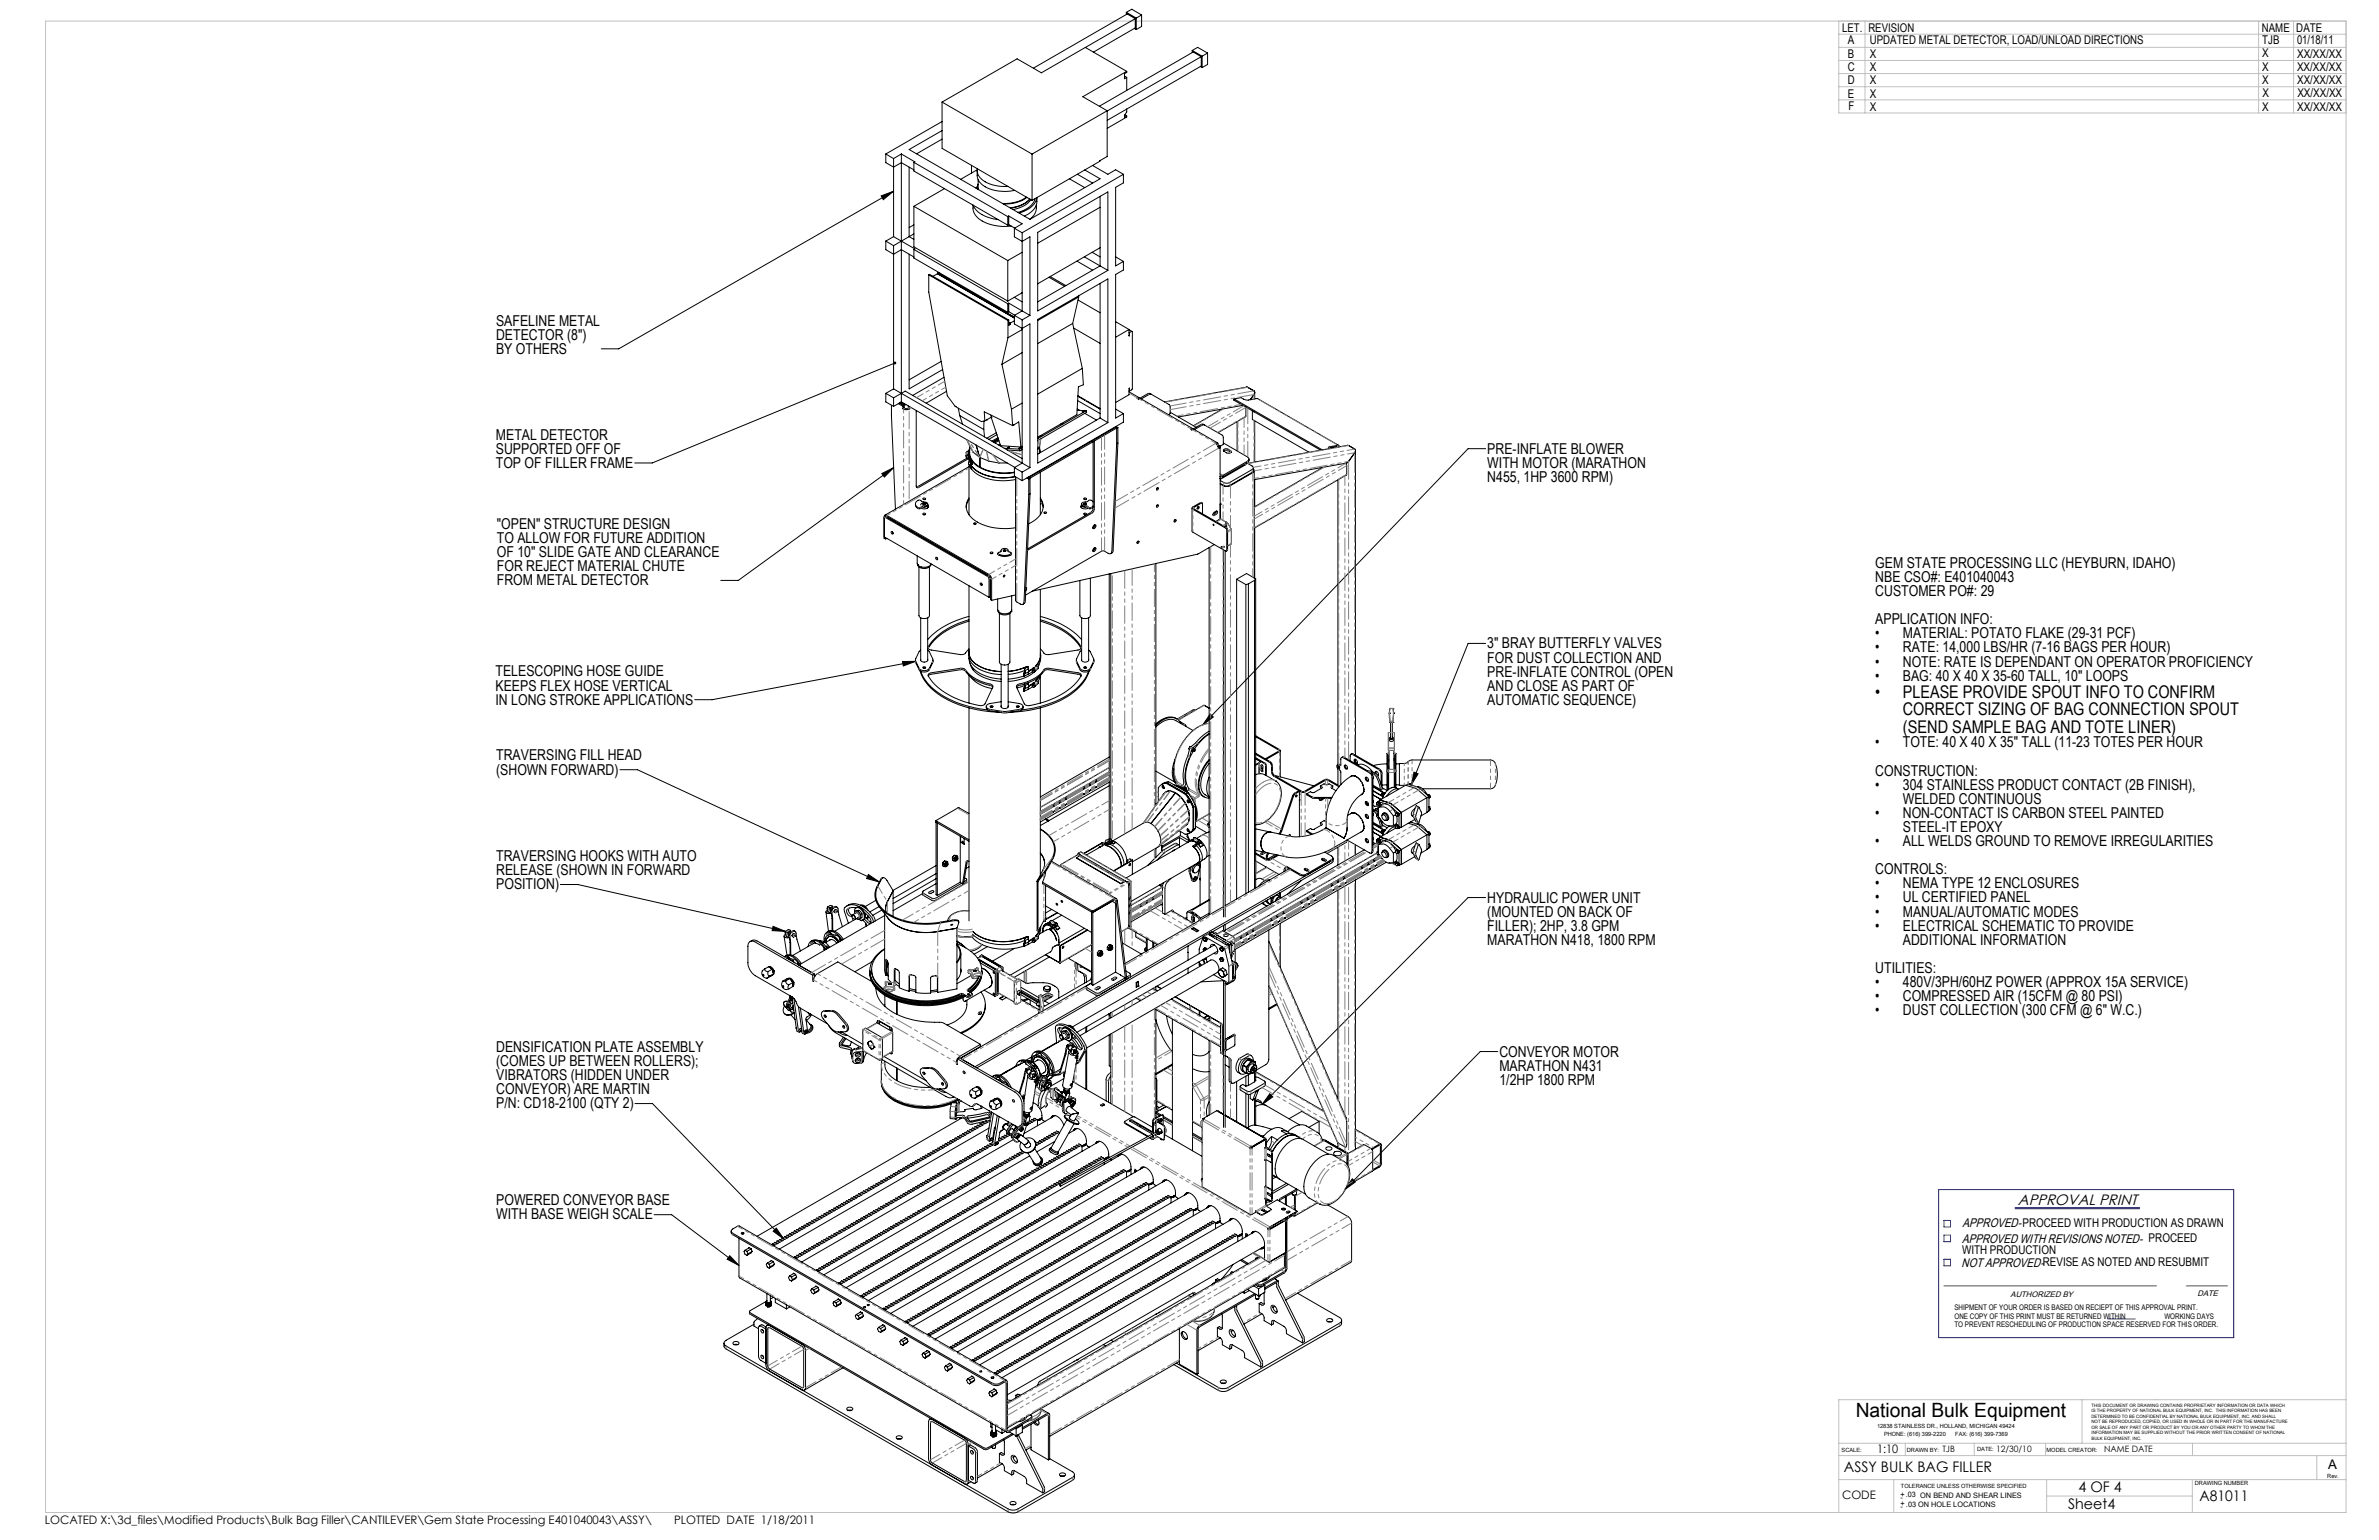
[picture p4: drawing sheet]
<svg xmlns="http://www.w3.org/2000/svg" width="864mm" height="559mm" viewBox="0 0 864 559" stroke-linecap="round" stroke-linejoin="round" font-family="sans-serif">
<defs><g id="words">
<text font-size="7.2" x="673.6" y="514.3">National Bulk Equipment</text>
<g font-size="6.3">
<text x="680.7" y="253.2">•</text>
<text x="690.7" y="253.2">PLEASE PROVIDE SPOUT INFO TO CONFIRM</text>
<text x="690.7" y="259.6">CORRECT SIZING OF BAG CONNECTION SPOUT</text>
<text x="690.7" y="265.9">(SEND SAMPLE BAG AND TOTE LINER)</text>
</g>
<g font-size="5.5">
<text x="180.1" y="118.2">SAFELINE METAL</text>
<text x="180.1" y="123.3">DETECTOR (8&quot;)</text>
<text x="180.1" y="128.4">BY OTHERS</text>
<text x="180" y="159.6">METAL DETECTOR</text>
<text x="180" y="164.7">SUPPORTED OFF OF</text>
<text x="539.9" y="164.7">PRE-INFLATE BLOWER</text>
<text x="180" y="169.8">TOP OF FILLER FRAME</text>
<text x="539.9" y="169.8">WITH MOTOR (MARATHON</text>
<text x="539.9" y="174.9">N455, 1HP 3600 RPM)</text>
<text x="180.4" y="192">&quot;OPEN&quot; STRUCTURE DESIGN</text>
<text x="180.4" y="197.1">TO ALLOW FOR FUTURE ADDITION</text>
<text x="180.4" y="202.2">OF 10&quot; SLIDE GATE AND CLEARANCE</text>
<text x="180.4" y="207.3">FOR REJECT MATERIAL CHUTE</text>
<text x="680.7" y="206.1">GEM STATE PROCESSING LLC (HEYBURN, IDAHO)</text>
<text x="180.4" y="212.4">FROM METAL DETECTOR</text>
<text x="680.7" y="211.2">NBE CSO#: E401040043</text>
<text x="680.7" y="216.3">CUSTOMER PO#: 29</text>
<text x="680.7" y="226.5">APPLICATION INFO:</text>
<text x="680.7" y="231.6">•</text>
<text x="690.7" y="231.6">MATERIAL: POTATO FLAKE (29-31 PCF)</text>
<text x="539.9" y="235.3">3&quot; BRAY BUTTERFLY VALVES</text>
<text x="680.7" y="236.8">•</text>
<text x="690.7" y="236.8">RATE: 14,000 LBS/HR (7-16 BAGS PER HOUR)</text>
<text x="179.9" y="245.5">TELESCOPING HOSE GUIDE</text>
<text x="539.9" y="240.4">FOR DUST COLLECTION AND</text>
<text x="539.9" y="245.5">PRE-INFLATE CONTROL (OPEN</text>
<text x="680.7" y="241.9">•</text>
<text x="690.7" y="241.9">NOTE: RATE IS DEPENDANT ON OPERATOR PROFICIENCY</text>
<text x="179.9" y="250.6">KEEPS FLEX HOSE VERTICAL</text>
<text x="539.9" y="250.6">AND CLOSE AS PART OF</text>
<text x="680.7" y="247">•</text>
<text x="690.7" y="247">BAG: 40 X 40 X 35-60 TALL, 10&quot; LOOPS</text>
<text x="179.9" y="255.7">IN LONG STROKE APPLICATIONS</text>
<text x="539.9" y="255.7">AUTOMATIC SEQUENCE)</text>
<text x="180.1" y="275.9">TRAVERSING FILL HEAD</text>
<text x="680.7" y="271.2">•</text>
<text x="690.7" y="271.2">TOTE: 40 X 40 X 35&quot; TALL (11-23 TOTES PER HOUR</text>
<text x="180.1" y="281">(SHOWN FORWARD)</text>
<text x="680.7" y="281.5">CONSTRUCTION:</text>
<text x="680.7" y="286.6">•</text>
<text x="690.7" y="286.6">304 STAINLESS PRODUCT CONTACT (2B FINISH),</text>
<text x="690.7" y="291.7">WELDED CONTINUOUS</text>
<text x="680.7" y="296.8">•</text>
<text x="690.7" y="296.8">NON-CONTACT IS CARBON STEEL PAINTED</text>
<text x="690.7" y="301.9">STEEL-IT EPOXY</text>
<text x="680.7" y="307">•</text>
<text x="690.7" y="307">ALL WELDS GROUND TO REMOVE IRREGULARITIES</text>
<text x="180.1" y="312.5">TRAVERSING HOOKS WITH AUTO</text>
<text x="180.1" y="317.6">RELEASE (SHOWN IN FORWARD</text>
<text x="680.7" y="317.3">CONTROLS:</text>
<text x="180.1" y="322.7">POSITION)</text>
<text x="680.7" y="322.4">•</text>
<text x="690.7" y="322.4">NEMA TYPE 12 ENCLOSURES</text>
<text x="539.9" y="327.5">HYDRAULIC POWER UNIT</text>
<text x="680.7" y="327.5">•</text>
<text x="690.7" y="327.5">UL CERTIFIED PANEL</text>
<text x="539.9" y="332.6">(MOUNTED ON BACK OF</text>
<text x="680.7" y="332.6">•</text>
<text x="690.7" y="332.6">MANUAL/AUTOMATIC MODES</text>
<text x="539.9" y="337.7">FILLER); 2HP, 3.8 GPM</text>
<text x="680.7" y="337.7">•</text>
<text x="690.7" y="337.7">ELECTRICAL SCHEMATIC TO PROVIDE</text>
<text x="539.9" y="342.8">MARATHON N418, 1800 RPM</text>
<text x="690.7" y="342.8">ADDITIONAL INFORMATION</text>
<text x="680.7" y="353.1">UTILITIES:</text>
<text x="680.7" y="358.2">•</text>
<text x="690.7" y="358.2">480V/3PH/60HZ POWER (APPROX 15A SERVICE)</text>
<text x="680.7" y="363.3">•</text>
<text x="690.7" y="363.3">COMPRESSED AIR (15CFM @ 80 PSI)</text>
<text x="680.7" y="368.4">•</text>
<text x="690.7" y="368.4">DUST COLLECTION (300 CFM @ 6&quot; W.C.)</text>
<text x="180.1" y="381.8">DENSIFICATION PLATE ASSEMBLY</text>
<text x="544.3" y="383.4">CONVEYOR MOTOR</text>
<text x="180.1" y="386.9">(COMES UP BETWEEN ROLLERS);</text>
<text x="544.3" y="388.6">MARATHON N431</text>
<text x="180.1" y="392">VIBRATORS (HIDDEN UNDER</text>
<text x="544.3" y="393.7">1/2HP 1800 RPM</text>
<text x="180.1" y="397.1">CONVEYOR) ARE MARTIN</text>
<text x="180.1" y="402.2">P/N: CD18-2100 (QTY 2)</text>
<text x="180.1" y="437.4">POWERED CONVEYOR BASE</text>
<text x="732.5" y="437.1">APPROVAL PRINT</text>
<text x="180.1" y="442.5">WITH BASE WEIGH SCALE</text>
</g>
<g font-size="5.3">
<text x="669.3" y="533.9">ASSY BULK BAG FILLER</text>
<text x="754.5" y="541.3">4 OF 4</text>
<text x="798.5" y="544.8">A81011</text>
<text x="750.8" y="547.5">Sheet4</text>
</g>
<text font-size="4.8" x="845.2" y="533.1">A</text>
<g font-size="4.5">
<text x="712.4" y="445.2">APPROVED-PROCEED WITH PRODUCTION AS DRAWN</text>
<text x="712.3" y="450.9">APPROVED WITH REVISIONS NOTED- PROCEED</text>
<text x="712.1" y="459.7">NOT APPROVED-REVISE AS NOTED AND RESUBMIT</text>
</g>
<g font-size="4.4">
<text x="668.8" y="11.5">LET.</text>
<text x="678.2" y="11.5">REVISION</text>
<text x="821.1" y="11.5">NAME</text>
<text x="833.6" y="11.5">DATE</text>
<text x="670.8" y="15.9">A</text>
<text x="678.8" y="15.9">UPDATED METAL DETECTOR, LOAD/UNLOAD DIRECTIONS</text>
<text x="821.2" y="16.1">TJB</text>
<text x="833.9" y="15.9">01/18/11</text>
<text x="670.8" y="20.9">B</text>
<text x="678.8" y="20.9">X</text>
<text x="821.2" y="20.8">X</text>
<text x="833.9" y="20.9">XX/XX/XX</text>
<text x="670.8" y="25.9">C</text>
<text x="678.8" y="25.6">X</text>
<text x="821.2" y="25.8">X</text>
<text x="833.9" y="25.6">XX/XX/XX</text>
<text x="670.8" y="30.6">D</text>
<text x="670.8" y="35.4">E</text>
<text x="678.7" y="35.4">X</text>
<text x="678.8" y="30.6">X</text>
<text x="821.2" y="30.7">X</text>
<text x="821.3" y="35.3">X</text>
<text x="833.9" y="30.6">XX/XX/XX</text>
<text x="834" y="35.3">XX/XX/XX</text>
<text x="671" y="40">F</text>
<text x="678.7" y="40.2">X</text>
<text x="821.2" y="40.2">X</text>
<text x="833.9" y="40.2">XX/XX/XX</text>
<text x="712.2" y="454.9">WITH PRODUCTION</text>
</g>
<g font-size="4.2">
<text x="681.4" y="527.2">1:10</text>
<text x="668.7" y="543.8">CODE</text>
<text x="16.3" y="553">LOCATED X:\3d_files\Modified Products\Bulk Bag Filler\CANTILEVER\Gem State Processing E401040043\ASSY\</text>
<text x="244.7" y="553">PLOTTED DATE 1/18/2011</text>
</g>
<g font-size="3.2">
<text x="705.1" y="526.8">TJB</text>
<text x="724.6" y="527">12/30/10</text>
<text x="763.8" y="527">NAME DATE</text>
</g>
<g font-size="2.9">
<text x="729.9" y="470.5">AUTHORIZED BY</text>
<text x="797.7" y="470.2">DATE</text>
</g>
<g font-size="2.8">
<text x="709.5" y="475.5">SHIPMENT OF YOUR ORDER IS BASED ON RECIEPT OF THIS APPROVAL PRINT.</text>
<text x="709.5" y="478.5">ONE COPY OF THIS PRINT MUST BE RETURNED WITHIN</text>
<text x="785.7" y="478.5">WORKING DAYS</text>
<text x="709.5" y="481.5">TO PREVENT RESCHEDULING OF PRODUCTION SPACE RESERVED FOR THIS ORDER.</text>
</g>
<g font-size="2.7">
<text x="689.9" y="543">+.03 ON BEND AND SHEAR LINES</text>
<text x="689.9" y="544.2">-</text>
<text x="689.9" y="546.3">+.03 ON HOLE LOCATIONS</text>
<text x="689.9" y="547.5">-</text>
</g>
<g font-size="2.1">
<text x="681.4" y="518.1">12838 STAINLESS DR., HOLLAND, MICHIGAN 49424</text>
<text x="683.9" y="521.1">PHONE: (616) 399-2220</text>
<text x="709.8" y="521.1">FAX: (616) 399-7369</text>
<text x="668.5" y="526.8">SCALE:</text>
<text x="692.2" y="526.8">DRAWN BY:</text>
<text x="717.7" y="526.6">DATE:</text>
<text x="742.9" y="526.7">MODEL CREATOR:</text>
<text x="690.1" y="539.9">TOLERANCE UNLESS OTHERWISE SPECIFIED</text>
<text x="796.8" y="538.8">DRAWING NUMBER</text>
<text x="844.8" y="536.2">Rev.</text>
</g>
<g font-size="1.6">
<text x="759.2" y="510.5">THIS DOCUMENT OR DRAWING CONTAINS PROPRIETARY INFORMATION OR DATA WHICH</text>
<text x="759.2" y="514.5">DETERMINED TO BE CONFIDENTIAL BY NATIONAL BULK EQUIPMENT, INC. AND SHALL</text>
<text x="759.2" y="512.5">IS THE PROPERTY OF NATIONAL BULK EQUIPMENT, INC. THIS INFORMATION HAS BEEN</text>
<text x="759.2" y="518.5">OR SALE OF ANY PART OR PRODUCT BY YOU OR ANY OTHER PARTY TO WHOM THE</text>
<text x="759.2" y="516.5">NOT BE REPRODUCED, COPIED, OR USED IN WHOLE OR IN PART FOR THE MANUFACTURE</text>
<text x="759.2" y="520.5">INFORMATION MAY BE SUPPLIED WITHOUT THE PRIOR WRITTEN CONSENT OF NATIONAL</text>
<text x="759.2" y="522.4">BULK EQUIPMENT, INC.</text>
</g>
</g></defs>
<g fill="none" stroke="#000" stroke-width=".36">
<path d="M408.9 4.5l3.6 2.1M408.9 4.5l1.9-1.1 3.6 2M408.9 4.5v.8M411.8 10.3l.7 .4M412.1 6.8l-2.9-1.7-34.1 19.6M412.1 6.8l-18.1 10.4M412.1 6.8v3.3l-15.2 8.8M412.5 6.6v4.1M414.4 5.4l-1.9 1.2M414.4 5.4v4.2l-1.9 1.1M432.8 18.3l2-1.1 3.6 2.1M432.8 18.3l3.6 2.1"/>
<path d="M432.8 18.3v.8M438.4 19.3l-2 1.1M438.4 19.3v4.1l-2 1.1M342 37l32.6 18.9M342 37v16.8l32.6 18.9M408.2 27.6l.8 .5M409 25.9v.4l-.8 .4v1.9l.8-.5M409 39.5v1.1l-.8 1.3v.7l.8-.5M409 25.9l-15-8.7-16 9.2-8.8-5.1-27.2 15.7M409 25.9l-15.9 9.2 8.8 5.1M409 28.1v4.7M435.7 24.1l.7 .4"/>
<path d="M436.1 20.6v3.4l-34.2 19.7M436.1 20.6l-3-1.7-34 19.7M436.1 20.6l-34.2 19.7M436.4 20.4v4.1M321.6 55.9l2.8 1.6M321.6 55.9v3.1l2.8 1.6 2.8-1.6 4.6 2.6M324.4 57.5v28.4M327.2 55.9l4.9 2.8-.3 .2M327.2 55.9l-2.8 1.6M327.2 55.9v89.9M331.8 58.9v3.2l34 19.6M331.8 58.9l34 19.7"/>
<path d="M342 44.1l-20.4 11.8M342 47.4l-12 6.9 43.9 25.3 25.4-14.7-5.5-3.2M342 50.5l-9.3 5.3M374.6 55.9v16.8M401.9 40.2l-27.3 15.7M401.9 40.2v16.6l-27.3 15.9M408.3 41.7l.7 .4M409 42.1v.4l-7.1 4.1M319.9 71.1l4.5-1.7-3.8 3.1zM324.4 69.4l-99.8 57.2h-6.3M330 60.6v25.3M331.8 74.9l34 19.6"/>
<path d="M331.8 74.9v14.7l34 19.7M342.9 68.4l-11.1 6.5M352.7 60v2.8M354.7 61.9v1.8a6.6 6.6 0 0 0 5.8 5.2l4.1 .6 3.7-.4M354.7 68.4v.1M354.8 61.6l-6 3.5M354.8 61.2a5.1 5.1 0 0 0 3.7 5.2l3.7 1.1 3.7 .1M354.8 67.7l-.5 .5M355.1 65.2v3.5M355.1 66.8l-.3 1.7-.1-.2M362.3 79.7a10.8 10.8 0 0 1-9.1-5.3 6.2 6.2 0 0 0 4.8 6.5l4.1 1.1h5M365.8 78.6v3.1"/>
<path d="M366.2 78.4v3.1M366.2 78.4l4.9 2.8-2.9 1.6M366.2 78.4l-.4 .2M372.6 71.5a13.7 13.7 0 0 1-8.7 2.3M372.8 71.6a13.2 13.2 0 0 1-8.5 2.4M373.8 72.2a10.4 10.4 0 0 1-7.1 3.2M373.9 72.2a10.8 10.8 0 0 1-7 3.3M374.2 72.5a9.6 9.6 0 0 1-6.5 3.5M375.7 72.1a7.9 7.9 0 0 1-6.2 4.9M376.2 74.3v1.7a5.3 5.3 0 0 1-2.4 3.6M376.4 71.7a8 8 0 0 1-6.4 5.6M376.4 71.7v1.4a6.4 6.4 0 0 1-4.5 5.3"/>
<path d="M388.2 64.9l5.6 3.2M391.1 63.2l5.5 3.2M396.6 60l5.6 3.3 2.8-1.7 2.8 1.7M399.3 71.3h.1M399.3 75.2l-22.6 13.1M399.3 71.3v25.2l-22.6 13M407.8 63.3l-36.7 21.2M407.8 63.3v3.1l-2.8 1.6v28.5l2.8-1.6M321.6 87.5v3.1l2.8 1.7 2.8-1.7 4.6 2.6M321.6 87.5l2.8 1.6M324.4 89.1v52M324.4 85.9l2.8 1.6"/>
<path d="M324.4 85.9l-2.8 1.6M327.2 87.5l4.9 2.8-.3 .2M327.2 87.5l-2.8 1.6M330 85.9l1.8 1M330 85.9l-2.8 1.6M330 92.3v48.8l12.2-7M331.8 90.5v3.1l34 19.7M331.8 90.5l34 19.7M331.8 84.9l-1.8 1M331.8 81.6l-1.8 1M337.1 99.7v6.3l6.8 37.6 2.8 3.9M337.1 99.7l28.8 16.6"/>
<path d="M337.1 99.7l.3-.1 28.8 16.5M340.3 99.2l27.9 16.2M340.3 99.2l-1.6 1.1M340.4 99.2l27.8 16.1M340.4 99.1h.1M340.4 99.1l-.1 .1M340.4 99.1l27.8 16M340.8 98.9l-.4 .2M365.8 94.5v14.8M366.2 81.5l2.2 1.3M366.2 81.5l-.4 .2M368.2 82.8v3.1l2.9 1.7 2.8-1.7v28.5"/>
<path d="M368.2 82.8l2.9 1.7M371.1 91.5l-5.3 3M371.1 84.5v28.3M376.7 84.3l25.5-14.7v28.5l-25.5 14.7zM390.9 94.8l5.7 3.2M393.6 93.2l8.6 4.9M396.5 91.5l2.8 1.7M399.3 89.9l-22.6 13.1M405 93.2l2.8 1.7M407.8 94.9v3.1l-2.8 1.6v52.1l2.8-1.6M365.8 110.2v3.1M365.9 116.3v6.3"/>
<path d="M366.2 116.1l-.3 .2M366.2 110v3.1M366.2 116.1v2l.5-.3M366.2 117.4l.5 .4M366.2 116.9l.5 .4M366.2 110l4.9 2.8M366.2 110l-.4 .2M366.2 113.1l2.2 1.3M366.2 113.1l-.4 .2M366.7 117.3v.5M368.2 107.9l2.9 1.6M368.2 114.4v3.1l2.9 1.7 2.8-1.7v52.2"/>
<path d="M368.2 116.4l-1.5 .9M368.2 114.4l2.9 1.7M371 106.3l-5.2 3M371.1 119.6l-5.2 3M371.1 116.1v51.9M371.1 112.8l2.8 1.6M371.1 112.8l-2.9 1.6M373.9 114.4l-2.8 1.7M376.7 115.9l25.5-14.7v52.2l-25.5 14.6zM380.8 100.6l5.7 3.3M381.2 100.4l5.7 3.2M389.4 117.4l-12.7 7.3"/>
<path d="M389.4 117.4l3.5 16.3M389.8 119.1l9.5 5.5M391.3 108.9l8 4.6M391.6 107.4v.3M391.6 107.7l-14.9 8.6M391.6 107.7l-2.2 9.7M399.3 102.9v48.8M405 116.7l4.9 2.9M409.9 119.6l-4.9 2.8M409.9 119.6l.1 2.2M409.9 119.6l.9 .6M324.8 131.7l-88.1 36.3h-6.3"/>
<path d="M341.7 131.1l-11.7 6.7M342.7 136.9l-11.4 6.6M363.7 132.2l3.5 16.3M365.9 122.6l-2.2 9.6M371.1 128l-7.4 4.2M392.9 133.7l-16.2 9.3M392.9 133.7l.4 5.9-1.8 .7-.6 10.2-14.2 8.2M409.9 120.6l.1 .1M409.9 121.7l.1 .1M410 120.7v1.1M410.8 120.2l-.8 .5M410.8 120.2l.3 .1v20.8l-1.1 .8"/>
<path d="M321.6 142.7v3.1l2.8 1.7M321.6 142.7l2.8 1.7M323.6 147l1.4 37.7M324.4 144.4v3.1M324.4 141.1l46.7 26.9M324.4 144.4l4.2-2.5 42.5 24.5M324.4 141.1l-2.8 1.6M326.1 146.5l1.7 .9M326.6 146.2l1.6 1-.4 .2M326.6 146.2l1.7 .9 .5-.3M327.1 145.9l1.2 .7M327.2 145.8l41.2 23.8"/>
<path d="M327.2 145.8l-2.8 1.7M327.8 148.3l1 .4 1.4-.4M327.8 147.4v.9M328.2 148l.8 .3 .8-.3M328.2 148l-.4 .3M328.3 146.6l-.1 1.4M328.4 146.5l-.1 .1M329.6 147.2l.2 .8M329.8 148l.4 .3M330.2 147.5v.8M332.7 149l-.1 27.4a.54 .54 0 0 0 .2 .5 .54 .54 0 0 0 .7 0l18.3-10.6M343.6 142l-7.4 4.3"/>
<path d="M346.7 147.5h.1M346.7 147.5l9.6 5.5M347.9 148.1l.5 2.7M348.4 150.8l8.7 5.1M348.4 150.8l1 3.1M351 159.6l2.2 4.4 2.3 1.9M356.3 153h.1M357.1 155.9l.3 2.6M357.2 152.8l-.1 3.1M357.5 152.7l-.2-3.3 10.3 5M357.5 152.7l-1.2 .3M358.2 152.3h.1"/>
<path d="M358.2 152.3l-.7 .4M358.3 152.3h.1M358.3 152.3h-.1M359.8 150.6v.8M359.8 151.4h.1M359.8 151.4l3.4 10.3 7.4 .5M359.8 151.4l-1.5 .9M361.7 157l-3.5 2M361.9 157.7l-2.9 1.7M362.3 158.8l-2.2 1.3M362.4 159.2l-1.9 1.1M362.5 159.5l-1.7 .9"/>
<path d="M362.6 159.9l-1.4 .8M367.2 148.5l.4 5.9M368.1 154.2l1.7-1.1 .8 9.1M368.1 154.2h.1M368.1 154.2l-.5 .2M371.1 146.3l-3.9 2.2M377.5 158.2l.7-.1-.5 .3zM377.8 159.2l-.4 2.6M385.1 153.9l.8-.2zM391 148.8l3.3 .2M391 148.4l.9 .5M391.2 145.4l8.1 4.7"/>
<path d="M391.3 143.6l8 4.7M391.3 143.8l8 4.6M392.8 149.4l.8-.2zM393.8 145.1l-.1 .1M393.8 150l4.2 2.4M394.3 149l-17.6 10.2M394.3 149l.1 .6-17.7 10.3M399.3 151.7l2.9 1.7M399.3 151.7l-22.6 13.1M405 148.4l2.8 1.7M405.1 154.8l.2 .1M405.3 154.9l-31.4 18.1"/>
<path d="M405.3 155.4l-31.4 18.1M405.3 154.9v6.1M405.3 155.4h.1M405.3 154.9l.5 .3M405.8 155.2l-.5 .2M405.8 155.2v5.6M407.8 150.1v3.1l-36.7 21.2M409.9 142.2l3.7 2.2M409.9 141.9h.1M410 141.9v-1.1l-.1 2.4-4.9 2.9M413.8 144.5l-.6-.2-.4 .3 .4 .2 .8-.2 19 10.9M418 143.1h-.7l-3 1.6"/>
<path d="M418 143.1l6.5 3.8 .3 .7v2.5l-.6 .4M418 143.1l-.7-.4-.6 .1-3.2 1.9M424.8 149.6l9.4 5.4M432.6 156l.9-.2 8.5 4.9M433.1 155.6l-.3-.1-.6 .2 .4 .3M437.3 154.2l-1 .1-2.7 1.6M437.3 154.2l6.5 3.8 .3 .6v2.7l-1.2 .6M437.3 154.2l-.7-.3-.6 .1-3.4 2M443.7 148.4l-10.5 6.1M448 144.7l2.5-.4 1.1 .6 1.4 .3 3.5-.6 29.5 17M448 144.7l32 18.5M448 144.7l-.1 .5 31.5 18.1"/>
<path d="M449.1 153v10.6M451.2 147.1l-23.5 4.2M452.3 147.7l-.1 3.5-10.1 5.8M453.8 145l1.5-2 .1-.9-2.7-1.7-30 5.4M454.6 149.1v3.1l20.6 11.9M454.7 149.1h-.1M455.5 142.4v2.3M455.5 152.7v15M455.5 149.6l.3 .1M320.1 171.8l4.3-2.1-3.4 3.4zM324.4 169.7l-56.4 40.9h-6.3M351.1 166.2l-18.4 10.5"/>
<path d="M351.5 164.7l-.8 .8 .4-.4 .5 .4M351.5 163.7l-.8 .5v1.6M351.5 163.7v1M351.5 164.7h.3M351.5 163.7h.3M351.6 166h.1M351.7 164.9v1.2l.3 1.1M351.7 164.9l.5 1.6 .6 1M351.7 164.9h.1M351.8 166.4v1.2M351.8 168.5v18.3M351.8 169.3l-30.6 17.7"/>
<path d="M351.8 164.9a8.7 8.7 0 0 0 6.8 6l4.5 .8 5.1-.2M351.8 163.7l.2-.8-.2 .8M351.8 164.9l.3 1.3 .9 1.3M351.8 163.7v1M351.8 163.7v.1M351.8 164.7v.2M352 161.9v2.4a7.7 7.7 0 0 0 6.2 6.3 21 21 0 0 0 10 .7M352 162.6l-.3 1.1M352 167.4a.76 .76 0 0 0-.4 .7 .76 .76 0 0 0 .4 .7l.2 .4M352 166.5l.7 .9M352 166.5l.6 .9M352 167.4l.6 .9"/>
<path d="M352 168.9l.6 1.3M352 166.5v.9M352.4 168.7l.4 .5M352.6 168.3l-.2 .2a.46 .46 0 0 0-.3 .5 .46 .46 0 0 0 .5 .4v.8M352.6 167.4v.9M352.6 170.2a15.1 15.1 0 0 0 12.7 4.2l3.4-.4M352.7 169.3a16.6 16.6 0 0 0 15.1 3.8l.7-.1M352.7 167.4l.1 1.1M352.7 169.3v.8M352.7 170.1l-.1 .1M352.7 167.4h-.1M352.8 169.2a16.6 16.6 0 0 0 14.9 3.9l.7-.2"/>
<path d="M352.8 169.2l-.1 .1M352.8 168.4l-.3 .1a.36 .36 0 0 0-.2 .5 .36 .36 0 0 0 .5 .2M352.8 167.5v1M353 167.5h-.2M353 167.5l-.2 1M354.4 161.5l1.2 4.4M355.6 165.9h.1M355.6 165.9l.1 .1M355.7 166a17.9 17.9 0 0 0 9.9 2M355.7 166v3.5M363 161.2l-.5 .3M364.6 162.7l5.5 .3"/>
<path d="M365.7 163.3l4.6 .3M365.8 162.4l.7-.1-.6 .3zM368.2 169.7v3.1l2.9 1.6M368.2 169.7l2.9 1.6M368.7 173v44.8l.2 .5 1.5 .9a.81 .81 0 0 0 .9 .1 .81 .81 0 0 0 .4-.8l1.8-39M369.8 162.7l.7-.2zM370.1 163l.2 .6M371.1 161.9l-.5 .3M371.1 162.5l-1 .5M371.1 163.1l-.8 .5M371.1 171.3v3.1M371.1 168l2.8 1.7"/>
<path d="M371.1 168l-2.9 1.7M372.8 173.4l.7 .4M373.2 173.1l.7 .4M373.3 173.1l.6 .4M373.5 173.8v5.7M373.8 172.9l.1 .1M373.9 169.7l-2.8 1.6M373.9 179.2l-1.7 39-.2 .6-.7 .5M373.9 173.5l-.4 .3M373.9 179.2l-.4 .3M373.9 173v6.2M377.4 162.9l.2 1.3"/>
<path d="M377.4 161.8l-.7 1.3 .2-.4M377.4 161.8v2.6M377.6 171.3v15.5M396.8 160.3v24.3l-.3 .8-.6 .5-22.9 13.3M397.3 160v24.6l-.4 1-.6 .6-23.3 13.5M405.3 161l-1.7 39.1a.81 .81 0 0 1-.4 .8 .81 .81 0 0 1-.9-.1l-1.5-.8h-.9l-27.6 15.9M405.8 160.8l-1.7 39-.3 .7-.6 .4M405.8 160.8l-.5 .2M420 177.1h.1a.43 .43 0 0 1 .4 .5 .43 .43 0 0 1-.7 .2zM420.1 177.1l-.3 .4M442.1 161.9l.4 .2M442.3 161.5v-.1a.57 .57 0 0 0-.3-.7 .57 .57 0 0 0-.7 .2l.7 .8 .3 1.1 .6-.3-.4-.3"/>
<path d="M442.3 161.5l-.3 .2M442.3 161.5l.6 .4M442.5 162.2l-.3 .1M442.5 162.1v.1M442.9 171.9l.4 .5 .7 .1M442.9 161.9v26.5M442.9 161.9l-.4 .2M443 172.9l1 .1M444 172.5v.5M444.1 160.7l8.7 5.1a.81 .81 0 0 1 .6 .8 .81 .81 0 0 1-.6 .8l-8.8 5.1M444.2 163.7l1.3-.3 1.4 .8M444.3 163.1l1-.3 1.4 .7a.61 .61 0 0 1 .1 .8 .61 .61 0 0 1-.8 .2l-1.7-.8z"/>
<path d="M452.5 168.1h.1M452.5 168.1l-.5 .6-9.1 5.3M452.6 168l1.9 1.1a.69 .69 0 0 1 .5 .6 .69 .69 0 0 1-.5 .7l-8.3 4.8-1.4 .1-1.9-1M452.8 168.1l36.5-6.5 2.7 1.7-.2 1-2.4 3.3-.6 .4-33.5 6.1M453.4 166.6v.7l-.4 .4-9 5.3M455 169.8l-.1 1.3-.4 .3-8.1 4.7-1.8 .2-1.7-.9M455 170.2a.78 .78 0 0 1 .3 .7 .78 .78 0 0 1-.6 .7l-8.5 4.8-1.6 .1-1.7-.9M455.3 170.8v38.9M455.5 174v9.9M480.3 169.5l-25 14.5M485.7 174.1v103.3M485.8 162.2l-.2-.2-3.3 .6"/>
<path d="M486.2 162.1l-.3-.5-3.3 .5a.32 .32 0 0 0-.4 .3 .32 .32 0 0 0 .3 .4M488.3 168.1l.6 .9-.2 3.4-33.4 19.3M492.1 163.5v110.5M539.3 162.8h-6.4l-96.3 100.3M321.1 187.7l37.5 21.5 .4 .7v6.8l-38-21.9zM321.1 187.7l.8-.2 37.2 21.6 .4 .6v6.8l-.5 .2M321.4 195.5l-.5-.2v-7.7a.62 .62 0 0 1 .3-.6 .62 .62 0 0 1 .7 0l37.4 21.7 .7 1.3v7.8M321.4 195v.5M321.9 187.6l37.2 21.4 .5 .9v7.7l.4 .2M322 195.4l-.6 .1M323.5 192.9a.44 .44 0 0 1 .6 .3 .44 .44 0 0 1-.3 .5zM324 193l.2 .4"/>
<path d="M332.3 182.8a1.34 1.34 0 0 0 .6 1.6 1.34 1.34 0 0 0 1.7-.3l.6-.2M332.7 182l1.1-.6 1 .7a1.7 1.7 0 0 1 1.9 .9l-.6 .5-1.5 .2a1.3 1.3 0 0 1-1.8 .1 1.3 1.3 0 0 1-.1-1.8zM334.2 183.2a1.45 1.45 0 0 1 2.6 0M335 186.3l.2-.1a.43 .43 0 0 1 .7 0 .43 .43 0 0 1 0 .6 .43 .43 0 0 1-.7 0zM335 180.8l.2-.1a.43 .43 0 0 1 .7 0 .43 .43 0 0 1 0 .6 .43 .43 0 0 1-.7 0zM335 182.7l.2-.1a.43 .43 0 0 1 .7-.1 .43 .43 0 0 1 0 .7 .43 .43 0 0 1-.7-.1zM335.2 186.8h.5zM335.2 181.3h.5zM335.9 183.1h-.8h.7M336.8 183.2v.1a.82 .82 0 0 1 .1 .9 .82 .82 0 0 1-.9 .4l-1.7-.2M336.8 183.7l.2 .3M336.8 183.2l-.5 .6-1.1 .1"/>
<path d="M336.8 183.9l.1 .2M336.8 184l.1 .2M336.8 183.2l-.6 .7h-1M336.8 182.8v1.5M351.8 180.7a5.6 5.6 0 0 0 2.1 8.1 21.1 21.1 0 0 0 14.8 2.7M351.8 181.2l-.6 .9-.5 1.9M353.5 189.8h.1a.42 .42 0 0 1 .7-.1 .42 .42 0 0 1-.1 .6 .42 .42 0 0 1-.6-.2zM353.8 190.2h.3M363.4 199.7v.3M364.2 199.6l.3-.1a.43 .43 0 0 1 .6-.1 .43 .43 0 0 1 0 .6 .43 .43 0 0 1-.6 0zM364.3 199.9h.8M364.4 200h.6"/>
<path d="M366 199.7v.3M377.6 180.7a5.6 5.6 0 0 1-2.2 8.2l-2 1.1M377.6 181.2l.8 1.4 .3 1.4M378.4 182.7l-.8 .2M379 185.9l.7-.1a.4 .4 0 0 1-.3 .5 .4 .4 0 0 1-.4-.4zM379.3 186.3h.3M392.6 183.2a.93 .93 0 0 0 0 1.2 .93 .93 0 0 0 1.1 .2l1.4-.2M392.6 183.7l-.2 .3M392.6 183.2l.5 .6 1.1 .1M392.6 183.9l-.1 .2M392.6 184l-.1 .2M392.6 183.2l.6 .7h1"/>
<path d="M392.6 182.8v1.5M393.5 180.8l.2-.1a.43 .43 0 0 1 .6 0 .43 .43 0 0 1 0 .6 .43 .43 0 0 1-.6 0zM393.5 186.3l.2-.1a.43 .43 0 0 1 .6 0 .43 .43 0 0 1 0 .6 .43 .43 0 0 1-.6 0zM393.5 182.7l.2-.1a.43 .43 0 0 1 .6-.1 .43 .43 0 0 1 0 .7 .43 .43 0 0 1-.6-.1zM393.5 183.1h.8M393.6 183.1h.6M393.7 186.8h.5M393.7 181.3h.5M394.2 183.9l1.4 .7 1.2-.6M396.8 182.1l-1.1-.7-1.1 .7a1.7 1.7 0 0 0-1.9 .9l.6 .5 1.3 .1 .9 .7 .5-.1 .8-.6M397.1 190.6a.51 .51 0 0 1 .8 0 .51 .51 0 0 1-.3 .8l-.3 .4a.53 .53 0 0 1-.7-.3 .53 .53 0 0 1 .3-.7zM397.2 198.8a.5 .5 0 0 1 .7 .2 .5 .5 0 0 1-.3 .7l-.3 .4a.53 .53 0 0 1-.7-.3 .53 .53 0 0 1 .3-.7z"/>
<path d="M397.4 190.4l-.3 .9-.4 .3 .5-.4zM397.4 198.7l-.1 .6-.6 .6 .5-.4zM412.9 196.5l.1-.1a.43 .43 0 0 1 .5 .6 .43 .43 0 0 1-.7 .2zM413 196.4l-.3 .4M420.1 183.3a.43 .43 0 0 1 .4 .5 .43 .43 0 0 1-.7 .2zM420.1 183.3l-.3 .4M426.4 188.7l.1-.1a.35 .35 0 0 1 .4 .3 .35 .35 0 0 1-.3 .4 .35 .35 0 0 1-.4-.2zM426.5 188.6l-.3 .5M434.9 183.9a.43 .43 0 0 1 .4 .5 .43 .43 0 0 1-.6 .2zM435 183.8l-.4 .7zM436.4 182.5l-.6-.1-2.8 1.6a.43 .43 0 0 0-.3 .4 .43 .43 0 0 0 .3 .4l12.1 7.1 .1 8.1-12.4-7.1-.1-8.5M436.5 186.4l-.1-3.9-3.2 1.8 .1 .3 11.9 6.9"/>
<path d="M438.9 198.7v133.3M440.3 190.3l.3 .3zM440.7 185.9l1-.5 .3 .3-.3 .8-.9 .5a.55 .55 0 0 1-.6-.4 .55 .55 0 0 1 .5-.7zM440.8 197.6l-6.1 3.5-60 13.4M441.2 185.7l-.3 .7-.6 .2M441.5 185.5l-.2 .7-1 .6M442.3 188.7h.1M442.3 188.7l-.9 .6M442.7 188.6l-.4 .1M442.9 188.4l2.1 1M442.9 182.9h.1M442.9 188.4l-1.5 .9"/>
<path d="M443.3 198.4a.75 .75 0 0 1 1.2 .2l-1.1 .2zM443.6 198.4l.2 .2 .7-.2M443.7 198.4l.3 .1M443.9 198.3l.1 .2M444 198.3l.1 .3M444 198.5l.1 .1M444.1 198.6h.1M444.1 199.5v133.2M444.3 198.2l.2 .3M444.7 199.8v132.9M444.9 189.5v1.8M444.9 189.5h.4z"/>
<path d="M445.2 191.5l.4 .6v7.5l-.4 .4M445.3 191.5v-1.9l.5 .4 1.2 2.3v4.9l-1.4 .9M455.5 191.6v18.2M333 201.7v2.7a3 3 0 0 0 4.5 .9l.5-.7M333.1 204.9h.1M333.1 204.9a2.77 2.77 0 0 0 4.3 .8l.5-.8M333.6 205.7v17.6a2.2 2.2 0 0 0 3.8 0v-17.6M337.9 204.9h.1M339.8 202.2a.43 .43 0 0 1 .6 .3 .43 .43 0 0 1-.5 .5zM340.1 202.3l.3 .5M351.8 212.5v24.5M355.8 211.6a.44 .44 0 0 1 .7 .2 .44 .44 0 0 1-.3 .6z"/>
<path d="M356.3 211.7l.2 .4M359.5 200.4l.2-.1a.43 .43 0 0 1 .6 0 .43 .43 0 0 1 0 .6 .43 .43 0 0 1-.6 0zM359.7 200.9h.5M362.3 200.7a.82 .82 0 0 0 1 1 4 4 0 0 0 3.8-.6v-.4M362.4 200.6l.9-.4a1.48 1.48 0 0 1 1.5-1.2 1.48 1.48 0 0 1 1.4 1.2l.9 .4a.68 .68 0 0 1-1 .7 3.7 3.7 0 0 1-3.8-.6zM363.4 200.1h.1M364.5 208.7a.29 .29 0 0 1 .2 .4 .29 .29 0 0 1-.5 0zM366 200.1h.1M367.2 216.2v5.1a3.1 3.1 0 0 1-4.8 .6l-.2-.6v-4M368.7 215.9l-8.7 1.9M372.4 213.2l.3 .6-.3 .6M377.6 213.9v24.2"/>
<path d="M395.8 209.8v13.5a2.2 2.2 0 0 1-3.8 0v-12.7M402.7 208.2v96.3M403.2 208.1v96.3M419.6 204.5v87.6M448.9 210.2l3.4 1.9M448.9 210.2v116M452.3 212.1v112.2M453.2 211.9l-.9 .2M453.2 211.9v111.8M455.4 210.6l-2.2 1.3M455.4 210.6v111.8M455.8 210v112.2"/>
<path d="M455.8 210l-3.3-1.9-3.6 2.1M455.8 210l-.4 .6M332.3 239.5l.1 1 1.3 2.5a2.47 2.47 0 0 0 3.6 0l1.3-2.5 .1-1M332.4 240l-73.9 13.9h-6.3M334.2 235.9l-.5 .4-1.3 2.7v1M334.2 239.3a1.32 1.32 0 0 0 1.3 .9 1.32 1.32 0 0 0 1.3-.9M334.2 224.2v15.5M336.8 235.9l.5 .4 1.4 3.1-1.4 3.1a2.47 2.47 0 0 1-3.6 0l-1.3-2.5M336.8 224.2v15.5M337 235.2l-.1 .1M351.6 236.7a5.8 5.8 0 0 0 3.6 6 17.9 17.9 0 0 0 8.2 2.1M351.8 238.7a7.3 7.3 0 0 0 5.7 6.4l3 .9 2.9 .4"/>
<path d="M351.8 235.8a5.4 5.4 0 0 0 3.4 5.8 17.9 17.9 0 0 0 8.2 2.1 14.3 14.3 0 0 1-10.7-4.3l-.9-1.9v-1.1M351.8 223.7a30.1 30.1 0 0 0-15 8.4M351.8 224.9a23.9 23.9 0 0 0-14.9 9.9 1.01 1.01 0 0 0 1.2 1.1l11 1.6a2.11 2.11 0 0 0 2-1.4l.7-.7M351.8 225.4a24.7 24.7 0 0 0-14.8 9.8M362.3 221.8h.1M362.3 221.8a2.76 2.76 0 0 0 4.1 .9l.7-.9M362.8 222.6v17.6a2.21 2.21 0 0 0 3.8 0v-17.6M367.1 221.8h.1M377.6 236.7l.2 1.2-.3 1.5-1.3 2.1M377.6 237.4l-.2 2-1.3 2.1M377.6 223.7a29.9 29.9 0 0 1 15 8.4M377.6 224.9a23.9 23.9 0 0 1 14.9 9.9 1.01 1.01 0 0 1-1.2 1.1l-11 1.6a2.04 2.04 0 0 1-2-1.4l-.7-.7"/>
<path d="M377.6 225.4a24.4 24.4 0 0 1 14.9 9.9M377.8 238.8l-.3 1.7-.8 1.4M377.8 237.7v1.1M390.7 239.5l.1 1 1.3 2.5a2.47 2.47 0 0 0 3.6 0l1.3-2.5 .1-1M392.6 235.9l-.5 .4-1.4 3.1 1.4 3.1a2.47 2.47 0 0 0 3.6 0l1.4-3.1-1.4-3.1-.5-.4M392.6 239.3a1.32 1.32 0 0 0 1.3 .9 1.32 1.32 0 0 0 1.3-.9M392.6 224.2v15.5M395.2 224.2v15.5M539.3 233.5h-6.4l-20.6 51.4M327.6 240.1l4.8-.1-4.5 1.7zM334 243.5a18.7 18.7 0 0 0 10.7 10.8 45.3 45.3 0 0 0 18 4.1M334.2 243.6a19.5 19.5 0 0 0 11.3 10.5l5.3 2 7.7 1.5"/>
<path d="M335 242.1l.2-.1a.43 .43 0 0 1 .7-.1 .43 .43 0 0 1 0 .7 .43 .43 0 0 1-.7-.1zM335.2 242.5h.5M336.9 245.3l.9-.6 11.3-1.7a2.09 2.09 0 0 1 2 1.4 17.5 17.5 0 0 0 8.9 4.6l.4 .3M337.1 244.6l.7-.4 11.3-1.7a2.79 2.79 0 0 1 2.4 1.8 19.4 19.4 0 0 0 8.7 4.3l.2 .7-2.8 6.1-.6 .5a4.8 4.8 0 0 1-3.4-.3 25.4 25.4 0 0 1-16.6-10.3zM351.8 245.1v10M351.8 256.9v77.3M352.1 240.8a9.3 9.3 0 0 0 7.6 5.9l3.7 .6M352.5 245.7a11.6 11.6 0 0 0 7.7 4.1M353.3 242.6v.6M358 256.4a1.29 1.29 0 0 0 1.4 1.5l5.7 .8 5.6-1a1.06 1.06 0 0 0 .7-1.3M359.5 256.2l.2-.1a.43 .43 0 0 1 .6-.1 .43 .43 0 0 1 0 .7 .43 .43 0 0 1-.6-.1zM359.7 256.6h.5"/>
<path d="M363.4 254.6l-4.2 .7a1.02 1.02 0 0 0-1.2 1 1.02 1.02 0 0 0 1.2 1.1l5.5 .8 5.5-.8a1.02 1.02 0 0 0 1.2-1.1 1.02 1.02 0 0 0-1.2-1l-4.2-.7M363.4 256.2a1.42 1.42 0 0 0 1.1 1 1.42 1.42 0 0 0 1.4-.6l.1-.4M363.4 241v15.5M366 241v15.5M369 256.2l.2-.1a.43 .43 0 0 1 .7-.1 .43 .43 0 0 1 0 .7 .43 .43 0 0 1-.7-.1zM369.2 256.6h.5M369.2 248.6a17.4 17.4 0 0 0 9.7-5.5l.4-.4 1.2-.2 11.3 1.8a.74 .74 0 0 1 .6 1 24.6 24.6 0 0 1-15.6 10 6.3 6.3 0 0 1-4.4 .6l-.6-.5-2.8-6.1zM371.5 245.3l-2.4 .7-3.1 .4M371.5 244.3v1M371.5 249.7l.1 1.1M371.5 249.7l.1 .1M371.5 244.3h.1"/>
<path d="M371.5 245.3l.1 .1M371.6 244.3v1.1M371.6 249.8v1M371.9 243.3l.2 .5v.3h-.2M371.9 243.3h.1M371.9 244.1l.1 1.2M371.9 249.6l.1 1.1M371.9 249.7h.1M371.9 249.6l-.4 .1M371.9 244.2h.1M371.9 244.2l-.4 .1M371.9 248.8l-2.7 .8"/>
<path d="M371.9 248.2l.2 1.4h-.2M371.9 249.7l-.3 .1M371.9 243.3l-3.3 1-2.6 .4M371.9 244.2l-.3 .1M371.9 242.4v.9M371.9 242.4l.1 .1M372 248.8l.2 .5-.2 1.4M372 243.3l.2 .6-.2 1.4M372 242.5v.8M372 248.2v.6M372 250.7l-.4 .1M372 245.3l-.4 .1"/>
<path d="M372.1 249.5l-.2 .1M372.1 244.1h-.2M372.9 241.8l-3.1 1.2-3.8 .7M372.9 241.8a20.1 20.1 0 0 1-6.9 1.8M372.9 241.8l-1 .6M373.2 248.2l.3 1-1.4 .6M373.2 242.7l.3 1-1.4 .7M373.2 248.2l-1.2 .6M373.2 250.1l-1.2 .6M373.2 241.9l-.3 .1M373.2 241.9l-1.2 .6M373.2 242.7l-1.2 .6"/>
<path d="M373.2 244.7l-1.2 .6M373.2 241.9v.8M373.2 243.9v.8M373.2 247.8v.4M373.2 249.3v.8M374.8 249.2l-1.6 .9M374.8 243.7l-1.6 1M375 247.8l.2 .1M375 242.4l.2 .1M375.1 247.9l-1.5 .9M375.1 247.9l-1.5 1M375.1 248.4l.6 .1v.5"/>
<path d="M375.1 242.5l-1.5 1M375.1 242.5l-1.5 .9M375.1 242.9l.6 .2v.5M375.1 248.4l-.3 .3M375.1 242.9l-.3 .3M375.1 242.5v.4M375.1 247.9v.5M375.2 247.9l.6 .7-.1 .4M375.2 242.5l.6 .6-.1 .5M375.6 248.4l.1 .2M375.6 243l.1 .1M375.7 243.6a15.5 15.5 0 0 1-9.7 3.7"/>
<path d="M375.7 249l-.3 .3M376 246.9l.3 .1M376 241.4l.3 .1M376.3 247l.6 .9-1.1 1.1M376.3 241.5l.6 1-1.1 1M376.3 247l-1.1 .9M376.3 241.5l-1.1 1M376.9 247.7l-.3-.4 .3 .5M376.9 242.3l-.3-.4 .3 .4M377 245.6l-.9 1.3M377.2 241.2l-.3 .7M377.2 245.5l-1 1.4"/>
<path d="M377.6 245.3v9.8M377.6 256.9v60.6M377.7 245l-1 2.3M392.5 245.3l-.9-.6-11.3-1.7a2.02 2.02 0 0 0-2 1.4 17.8 17.8 0 0 1-8.9 4.6l-.4 .3M393.5 242.1l.2-.1a.43 .43 0 0 1 .6-.1 .43 .43 0 0 1 0 .7 .43 .43 0 0 1-.6-.1zM393.7 242.5h.5zM395.2 243.6a21.3 21.3 0 0 1-13.5 11.4l-4.5 1.5-6.3 1.1M395.4 243.5a19.5 19.5 0 0 1-11.9 11.3 47.2 47.2 0 0 1-16.8 3.6M433.8 257.7l-.7-.1-5.8 3.3M437.2 256l1.7 1-1.9-1.1-9.3 5.3M439.3 259.1l1.1 1.1-3.8 2.9zM504.3 258.8h.1"/>
<path d="M504.3 258.8l.2 3.3M504.3 258.7v.1M504.3 258.7h.1M504.4 259.7v.9M504.4 258.8h-.1M504.4 258.7h-.1M504.6 257.1h.1M504.5 257.1l-.2 1.6M504.5 257.1h.1M504.6 257.1h1.1M505.7 257.1h.1M505.7 257.1l.2 1.6"/>
<path d="M505.8 258.8h.1M505.8 258.7h.1M505.8 259.7v.9M505.9 258.8h.1M505.9 258.8l-.2 3.3M505.9 258.7h.1M505.9 258.7v.1M225 279.3h6.4l87.8 40.7M402.7 274.7l-25.1 14.5M402.7 278.5l-25.1 14.5M419.6 263.8a6.5 6.5 0 0 1 7.2-2.3l6.3 3.6M419.6 279.8l6.8 4"/>
<path d="M426.1 278.9l.1 3.5 .9 1.9M426.7 275.1a9.2 9.2 0 0 0 .1 9.1l.2 .2M427.2 260.8a5.7 5.7 0 0 0-6.9 1.2l-.7 .7M428.3 261.8l1.9 1.1 .4 .7M428.7 262.6a4.4 4.4 0 0 0-6.7-1.2l-2.4 1.8M431.6 271.6v.1M431.6 271.7l.2 .3M431.6 271.6l.2 .2M431.6 271.7l.2 .2M431.8 271.1l-.2 .5M431.8 271.1l.2 .2M431.8 271.1h.1"/>
<path d="M431.8 271.1l.2 .1M432.2 270.9l-.4 .2M432.2 270.9h.1M432.2 270.9h.2M432.3 270.9h.1M432.5 272.2v.1M432.5 272.3l.5 .4M432.5 272.2l.3 .1M432.5 272.3l.3 .1M432.8 272.3h.1M432.8 271.7l-.3 .5M432.8 271.7l.2 .1"/>
<path d="M432.8 271.6v.1M432.8 272.4l.2 .3M432.8 271.6l.2 .2M433 271.8l-.2 .5M433 272.7h.1M433 271.8h.1M433.1 272.7a14.5 14.5 0 0 0-1.9 12.8l.5 .9-.9 .7M433.1 272.7h.1M433.2 271.4l.3 .1M433.2 271.4l-.4 .2M433.2 271.4l.2 .1M433.4 271.5l-.4 .3"/>
<path d="M433.4 271.5h.1M433.6 272.2h.3l-.3 .5zM433.7 272a.45 .45 0 0 0-.7 0 .45 .45 0 0 0 .1 .7l.3-.1M433.8 272.1l-.3-.2-.4 .2v.4l.4 .1M438.9 262.5a14.6 14.6 0 0 0-10.5 8.5 13.4 13.4 0 0 0-1.2 12.4l.2 .5-.3 .4M438.9 277a10.3 10.3 0 0 0-2.4 10.3l.6 .8 1.8 1.2M438.9 275.7a12.1 12.1 0 0 0-3.3 12l1.5 1.5M438.9 266.4l-3 2.5-2.2 2.9-.2-.3M438.9 266.1l-2.2 1.7-4 3.8-.8 2.9a16.8 16.8 0 0 0-1.5 10.1l-.4 .7-.7 .5M438.9 276a12.6 12.6 0 0 0-3.3 11.4 3.3 3.3 0 0 0 3.3 2.2M438.9 265.4a18.3 18.3 0 0 0-4.8 4.1l-2.2 1.9-.7 2.7a16.8 16.8 0 0 0-1.5 10.1l-.3 .7-.8 .5M455.8 267l8.6 5a.42 .42 0 0 1 .3 .4 .42 .42 0 0 1-.3 .4l-4.8 2.8"/>
<path d="M455.8 267.3l8.5 5-5 3M455.8 275.3l1.6 1-1.6 1.2M455.8 275.2l3.5 2.2 .1 3.9M455.8 275l3.7 2.1 .2 4.3M455.8 273.7l5.4 3.2 .4 1v2.6l.7 1.1 10.4 5.9 1-.1 7.8-4.4 4.6 2.5M455.8 273.3l5.7 3.4 .4 1 .1 2.7 .6 1 10.1 5.8h.7l8-4.4 .9 .1 4 2.3M457.1 276.9v3.9M457.1 278.4v2.1M457.4 276.4l-.2 .5-1.4 .7M457.9 277.5l.5 .5-.1 2-.5-.6zM458 277.5v1.8l.4 .6M458 278.4l.4 .5"/>
<path d="M458.3 277.8l.1 .6M464.7 272.3v9.6M485.5 277.5l.5-.2 .7 .4M485.7 279v5.9M486.1 278.2l.2 .4M487 274.9l.9-.2 9.8 5.7 .6 1 .1 27.4-.6 .8M488.1 277.7a.82 .82 0 0 1 .9 .4 .82 .82 0 0 1-.2 1l-.7-.6zM488.4 277.6l.1 .8 .6 .5M490.1 276v-1.7a.53 .53 0 0 1 .3-.6 .53 .53 0 0 1 .6 .1l9.9 5.8 .5 1v4.2M490.4 273.7l.5-.2 .4 .1 9.9 5.9 .5 1v5.3M491.6 275.6a.83 .83 0 0 1 1 .4 .83 .83 0 0 1-.2 1.1l-.6-.5zM491.9 275.5l.1 .8 .7 .6"/>
<path d="M492.1 275.5v.9M492.8 277.6a4.4 4.4 0 0 1 5.2 2.1l.3 .4M496.5 279.8l.9-.2 2.4 1.4 1.1 2.5 .7 2.3M496.8 279.9l2.3 1.3a15.3 15.3 0 0 1 2.2 5.3l.2 .2-3.1-1.8M499.6 279.9v.8l.8 .6M503.5 277.2l-5 .6M503.8 273.4v13.3M503.8 273.4h.1M504.1 273.6h.1M504.2 272.3l.1 6.9h1.7v-6.9M504.3 267.9l.1 1 .7 .2 .7-.4v-.8M504.5 262.1h.1"/>
<path d="M504.5 262.1h1.1M504.6 262l-.1 .1M504.8 265.8l-.8 .1v6.4h2.2v-6.5h-.8M504.8 262.1v5.9l.2 .1 .4-.2v-5.8M504.8 267.5l-.5 .4M505.4 267.5l.3 .1a.69 .69 0 0 1-.5 .8 .69 .69 0 0 1-.8-.4l-.1-.1M505.6 262l.1 .1M505.7 262.1h.1M506 273.6h.1M506.4 273.4v12.4M506.4 273.4h.1M506.7 277.2h1.3"/>
<path d="M339.7 297.8l12.1 6.9M339.7 297.8v.5l12.1 7M339.8 298.3v26.4l.5 .2M340.3 298.6v26.3M351.8 295.2l-3.9-2.1-8.2 4.7M379.4 297.3l1.1 .6M379.5 297.2l1.2 .6M379.7 297.1l1.1 .6M402.7 280.1l-25.1 14.5M402.7 280.7l-25.1 14.4M402.7 281l-25.1 14.5M402.7 282.9l-25.1 14.4"/>
<path d="M402.7 283.8l-25.1 14.5M402.7 280.8l-25.1 14.4M402.7 285.1l-25.1 14.5M417.8 298.8l-1.5-.5-1 .2-11.4 6.7M417.8 298.8a7.1 7.1 0 0 1 3.2 7.8l-.7 .8-9.2 5.3M419.1 299.9h.1M419.1 299.9l.1 .1M419.6 291.5l.3 .2M421.9 284.5l-.2 .2M422 285.1l.3 .1a.47 .47 0 0 1 .4 .6 .47 .47 0 0 1-.6 .3 .47 .47 0 0 1-.2-.6zM422.1 288.5h.1M422.1 285.1l.1 .5 .4 .4-.4-.4z"/>
<path d="M422.1 288.5l-7.1 10.2M423 287.5l-.7 .8M423.3 284.2a3.4 3.4 0 0 0-2.8 1.6v5.1M423.3 284.2l6.9 4M423.4 287.3l2-.2 1.4 .6M423.5 284.1l-1.6 .4M423.5 284.1l-.2 .1M423.5 284.1l7 3.9M424 287.1l-.5 .2M424.2 283.7l-1.1 .2-1.2 .6M424.2 283.7l-.7 .4M424.2 283.7l7 4"/>
<path d="M424.4 287l-.1 .1M424.8 287l-1.7 .3-1 1.2M424.8 287l.1 .1M424.9 287.1l1.8 .6M426.6 285.1l1.7 .5 2.2 1.7M426.7 287.7h.1M426.7 287.7l-8.9 11.1M426.7 287.7a10.3 10.3 0 0 1 3.6 3.8M426.8 287.7a11.2 11.2 0 0 1 4.6 6.2M427.1 284.3l-.9 .5 2.4 .6M428.6 285.4l.3 .2M428.6 285.4h.1"/>
<path d="M428.9 285.6l.4 .2M429.1 285.1l-.3 .2M429.3 285.8h.1M429.3 285.8l2.5 2.4 1.8 3a8.7 8.7 0 0 1 .4 7l4.9-2.9M429.7 285.9l-.1 .2M429.7 285.9l.2 .1M429.7 285.9h.1M429.7 285.9l.3 .1M429.9 286v.3M430 286h-.1M430.1 285.6h.1M430.1 285.6l-.4 .3"/>
<path d="M430.1 285.6l.3 .2M430.2 288.2l1.5 2 1.4 2.9M430.2 291.3v.1M430.3 291.5l1.1 2.5M430.3 291.5h.1M430.4 285.8l-.4 .2M430.4 285.8h.1M430.4 285.8l.2 .2M430.4 286.7l.4-.4-.2 .5M430.5 288l1.4 2.1 1.4 2.8M430.5 288l-.3 .2M430.6 286.2l-.2-.3-.4 .4"/>
<path d="M430.8 286.3l-.5-.2-.2 .3M430.9 299l-.2 .3M431 290.4a.48 .48 0 0 1 .6 .3 .48 .48 0 0 1-.3 .6zM431.1 298.7v.1M431.2 290.3l.5 .9zM431.2 287.7l1.4 2 1.4 2.8M431.2 287.7l-.7 .3M431.2 298.6l-.7 .8M431.4 294h.1M431.4 294l.4 2.3M431.8 296.3v.2a3.5 3.5 0 0 1-1.4 3.1l-9.7 7.5M431.8 296.7l-.3 1.4"/>
<path d="M433.1 293.1v8M433.3 292.9l-.2 .2M433.3 292.9v8.1M434 293.3l.3 2.2-.3 2.2M434 292.5l-.7 .4M434 292.5v8.1M434 299.8l4.1 2.4M438.4 299.2l.1 .5 .4 .4M438.6 298.8h-.1a.59 .59 0 0 0 .4 1M438.9 282a7.5 7.5 0 0 0 0 7.1M438.9 299l-.1 .5M438.9 298.2l-.4 1 .3 .3"/>
<path d="M438.9 299.5h-.1M455.8 281.1l1.3-.3h1.3l4.6 2.6M457.1 280.5l.3 .2M462.5 281.3l14.5 3.9M463 283.4a6 6 0 0 1 1.7 7.2 11.6 11.6 0 0 1-8.2 8.6l-.7 .1M463 283.4h.1M469.2 288.7l.3 .2M469.2 288.7l-4.3 12.8M469.5 288.9l-4.3 12.8M470.5 288.6a.29 .29 0 0 1 .3 .4 .29 .29 0 0 1-.5 .1zM470.5 288.5l-.2 .5M471.7 288.2h.1"/>
<path d="M471.7 290.3h.1M471.7 287.2l-1.4 .7-.8 1M471.7 287.2l-.3-.2-1.4 .8-.8 .9M471.7 287.2v16.4M474.4 288l2.4 1.3h6.7M474.4 288v.4l2.2 1.3h6.7M478.8 289.7l.1 .4a.97 .97 0 0 0 1.7-.4M479.3 298.6l.6 .3-.1 .4-2.8 1.7-1.3-.4-1.3 .8M479.3 298.6v.3l.6 .4M479.3 285.2l.6 .4v.3l-2.8 1.6-.7 .1-.7-.3-1.3 .7M479.3 285.2l1.4-.8 .7 .4 1.1-.4 1.3 .8M479.3 285.2v.4l.6 .3"/>
<path d="M480.1 289.7l-1.1 .5M481.4 298.1l-.7-.3-1.4 .8M483.8 285.2l-.5 .3v.4l1.7 1M483.8 285.2v.4l-.5 .3M486.7 284.7v-4.8l-1.1-1-.2-.6 .1-.8 .8 .3 .4-.1v-2.3a.53 .53 0 0 1 .3-.5 .53 .53 0 0 1 .6 .1l9.6 5.5 .8 1.1 .1 27.4a.53 .53 0 0 1-.3 .6 .53 .53 0 0 1-.6-.1l-8.2-4.7M490.2 295.3a2.72 2.72 0 0 1 3.7 1.5 3.8 3.8 0 0 1 .4 5l-.3 .1M490.2 281.8a2.65 2.65 0 0 1 3.7 1.5 3.8 3.8 0 0 1 .4 5l-.2 .1M490.5 281.7a19.6 19.6 0 0 0-9.1 15.7v3M490.5 281.7a3.7 3.7 0 0 1 4.1 2.8l.5 2.2-.3 1-.5 .6M490.5 295.1a3.9 3.9 0 0 1 4.3 3.3l.2 2.2-.7 1.1M490.5 295.1l-1.3 .8M490.6 281.6l-.1 .1"/>
<path d="M490.7 295l-.2 .1M490.7 281.5l-.1 .1M491.5 281.5h-.1M491.5 295h-.1M491.7 281.6h.1M491.7 295h.1M494.3 288.3a11.9 11.9 0 0 0-5.3 9.1l-.1 3.9-1 2.9-6.5-3.8M494.6 288.1l-.3 .2M494.8 285h.1M494.8 298.5h.1M494.9 287.5h.1M495 287.2h.1"/>
<path d="M495.7 295.6a.82 .82 0 0 1 .9 .4 .82 .82 0 0 1-.2 1l-.7-.6zM495.7 282.1a.82 .82 0 0 1 .9 .4 .82 .82 0 0 1-.2 1l-.7-.6zM495.7 290.9a.8 .8 0 0 1 .9 .4 .8 .8 0 0 1-.2 1l-.7-.6zM496 282v.7l.7 .6M496 290.8l.2 1 .5 .3M496 295.5v.7l.7 .6M496 291.4l.8 .6M498.4 281.6v.9M498.4 282.2l.1 .1M498.4 295.7h.1M498.4 290.4v.9M498.4 295.1v.9"/>
<path d="M498.4 294.3l1 .6 .4 .8M498.4 293.7l1.4 .8 .4 .7M498.4 285.3l4.3 2.6-.3-.2-.5 .3M498.4 287l3.6 2.1-.4-.5M498.4 285.5l3.9 2.3M498.4 286.8l3.4 2M498.4 288.4l2.9 1.7M498.4 291h.1M498.4 298.8l4.3 2.5-.3-.1-.5 .2M498.4 299l3.9 2.2M499.3 280.7l-.1-.5a.8 .8 0 0 1 1.1 0 .8 .8 0 0 1 .1 1.1l-.3 .2M499.6 293.4v.8l.6 .5"/>
<path d="M499.8 295.8l.4 1 .4-.1M499.8 291.3v.5l.4 .5M499.9 292.3l-.5 .3M499.9 292.3h.1M500 292.1l-.6 .5-1-.4M500.1 295h.1M500.1 292.2l-.1 .1M500.2 293.8l-.3-.3a.45 .45 0 0 0-.7 0 .45 .45 0 0 0 .1 .6M500.2 295.7l-.4 .1M500.2 290.9l3 .8M500.2 290.9v.1M500.2 292.3v3.2"/>
<path d="M500.2 291.3l.4 .4M500.2 291.3h-.4M500.2 295.7l.2 .3M500.3 296.8l.8 2.8 .4 .6-3.1-1.8M500.4 292.9l1.5-.2 1.1 .3 1.3 1.1 1.5 2M500.4 292.9v3.5l1.3 1.6M500.4 295.5l-.6 .3M500.4 295.6l-.2 .1M500.6 291.7v.6M500.6 296.6v.1M500.6 292.3h-.4M500.6 291l.4 .5"/>
<path d="M500.6 291l-.8 .3M500.6 291l-.4 .3M500.7 296.7h-.1M500.9 290.3v.1M500.9 290.3l3.1 .9M501 290.4l3 .9M501 290.4l-.8 .5M501 297.1l.6 2.2 .4 .6M501 291.5v.5l-.4 .3M501 291.5l-.4 .2M501.1 290l-.1 .3M501.4 297.6v.7"/>
<path d="M501.6 285.8l.4 .6M501.6 285.8l2 1.1M501.6 299.2l2 1.2M501.6 295.8l.2-.3a1.21 1.21 0 0 1 1.4-.1 1.21 1.21 0 0 1 .5 1.2l-.1 1-.9 .1M501.6 288.6l.5 .3M501.7 298l1.8 1.5h2.3M501.7 298v1.3M501.8 295.7a1.18 1.18 0 0 1 1.2 .6 1.18 1.18 0 0 1-.2 1.4l-1-.8-.2-.5zM501.9 288l-.3 .6M501.9 288l.6 .3M502 295.2a1.58 1.58 0 0 1 1.7 .4 1.58 1.58 0 0 1 .3 1.7l-.5 .4M502.1 287.9l-.3-.2-.3 .3 .2 .5"/>
<path d="M503.2 291.7h-1.2l-1.6 1.2M503.2 291.7l1.6 .9M503.4 288.9l-2.5 1.4M503.5 284.8l-1.8 .1M504 291.2l1.6 .9M504 291.3l1.6 .8M504.1 286.5v-13.1h-.6v13.4M504.4 299.7l-1.6 1.5-1 2.1M504.8 292.6l.9 1 .9 1.6M504.8 292.6l3.1 2.7M505 299.8l1.6 .4M505.5 285.8l-.4 .1"/>
<path d="M505.6 292.1l3.1 2.7-.8 .5M505.6 292.1l3.1 2.7M505.8 296.1v3.4M506.1 285.7v-12.3h.6v12.5M506.6 295.7l.3 .5M506.6 295.2v.5M506.6 299.6v.6M506.6 295.7l-.8 .4M506.7 284.8h1.3M506.8 299l-.8 .7h-1.8M506.8 299l-1 .5M506.8 285.9a4.2 4.2 0 0 0-4.8 3.2l-.2 .7"/>
<path d="M506.8 285.9l.9 .5M506.9 295.2l.5 .4M506.9 295.2h-.3M506.9 299.6h-.3M506.9 299.6l.5 .5M507 296.2l.2 1.8-.4 1M507.4 295.6v.6M507.4 296.2h-.5M507.4 299.4l.4 .5M507.4 299.4l-.8 .2M507.4 294.9l.4 .5M507.4 294.9l-.8 .3"/>
<path d="M507.4 294.9l-.5 .3M507.4 299.4l-.5 .2M507.7 286.4l2.5-1.5 3.3 1 1 .5 3.5 3.1M507.7 286.4a4 4 0 0 0-4.3 2.5M507.7 286.4l-4.3 2.5M507.8 295.4v.5l-.4 .3M507.8 299.9v.5l-.4 .2M507.8 295.4l-.4 .2M507.8 299.9l-.4 .2M507.9 295.3v5.3M508.7 294.8v5.4M510.1 285h-2.1v-8h2.1l1.7-1.1 .8-.1h28.5a2.4 2.4 0 0 1 2.1 2.5 8.8 8.8 0 0 1-1.1 7.6l-1 .3h-24.7"/>
<path d="M510.3 285l.8-.4 3.4 1 4.2 3.4M511.2 298.7l2.9 .9 3.9 3.3M512 298.3l2.9 1 3.8 3.2M512 284.4l-.5 .3M512 284.4l.4 .5M512 284.4l-.7 .2M512.2 298.2l.2 .2M512.4 284.9h.1M512.4 298.4h.1M513.3 280.2l1.5 .6-2.5 4.1zM513.6 297.4l-4.9 2.8M513.6 293.5a1.8 1.8 0 0 0-1 2.6l.5 .2"/>
<path d="M513.9 285.4a3.8 3.8 0 0 1 3.3 1.7l1.1 1.3M513.9 298.8l1.2 .2 1.1 .5 2.1 2.4M513.9 298h.1M513.9 298l.9 .6M514.9 293h.2l.9 2-1.1 3.6-1-2.1zM515.1 292.9l-1.1-.4-1 2.9v.8l.9 1.8M518 289.5l-9.3 5.3M518 289.5v5.3l-2.2 1.3M518.7 292.8h.1M518.7 289l-.7 .4M518.7 289v5.3l-.7 .4M518.7 288.4l-.4 .2"/>
<path d="M518.7 288.4l.4 .5M518.7 288.4l-.5 .1M518.7 292.8l.4 .5M519.1 288.9l-.4 .2M519.1 288.9v.5l-.4 .2M519.1 293.3v.5l-.4 .3M519.1 293.3l-.4 .2M315.2 317.3l4 2.7-4.6-1.2zM320.5 318.5l-.7 .5-1.4 2.7a7.5 7.5 0 0 0 3.3 9.7 27.6 27.6 0 0 0 19.7 3.5l4.6-.8h1.5l.5 .3 .1 .4-.7 2M339.8 317l-15.6 9M339.8 314.1l-15.6 9M339.8 318.8l-15.6 9.1"/>
<path d="M342.2 313.3l.5 .2M342.2 313.3v.8l.5 .4M342.7 313.5v1M342.7 312.6l-.5 .6v.5M342.8 312.4l-.6 .9M342.8 312.4l.6 .3M342.8 312.4l1.2 .4M343.3 313.1l.4-.1 .1 .2a.61 .61 0 0 0-.7 .3 .61 .61 0 0 0 .2 .8l-.4-.4zM343.3 314.3l.1 .1M343.4 312.7l-.7 .8M343.4 312.7l.6 .1M343.5 313.4l-.3 .4"/>
<path d="M343.5 314.4l-.8 .1M343.5 313.5a.41 .41 0 0 1 .7 0 .41 .41 0 0 1-.2 .6l-.3 .2a.42 .42 0 0 1-.5-.3 .42 .42 0 0 1 .3-.5zM343.7 313a.78 .78 0 0 0-.7 .4 .78 .78 0 0 0 0 .9M343.8 313.2l-.7 .2-.1 .6 .2 .2M343.9 313.2h-.3l-.4 .4 .1 .7M344 312.8v.5h-.4l-.4 .5 .1 .5M345.8 311.2v.9l.5 .3M345.8 311.2l.5 .3M346.3 311.5v.9M346.3 310.5l-.5 .6v.5M346.4 310.3l-.6 .9M346.4 310.3l.6 .4"/>
<path d="M346.4 310.3l1.2 .4M346.6 312.2h.1M346.9 311.2l.5-.1-.7 .3 .1 .8-.2-.5zM347 310.7l-.7 .8M347 310.7h.6M347 311.5l.1-.1a.4 .4 0 0 1 .7 0 .4 .4 0 0 1-.2 .6 .4 .4 0 0 1-.7 .2 .4 .4 0 0 1 .1-.7zM347.1 311.3l-.3 .4M347.3 311.5l.2 .2-.4 .3zM347.3 310.9h.1M347.3 310.9l-.7 .5v.8M347.5 311.1a.59 .59 0 0 0-.9 .3 .59 .59 0 0 0 .3 .8M347.5 311.1l-.7 .4 .1 .7"/>
<path d="M347.5 311.2l-.4 .1-.3 .4 .2 .8-.7-.1M347.5 311.2h.1M347.6 310.7v.6M348.6 303.4v16.7l-8.3 4.8M348.7 303.5v2.1l1.3 .7M350 304.2v2.1M350.1 306.3h-.1M350.2 318.5l.4 .3a.41 .41 0 0 1 .3 .4 .41 .41 0 0 1-.3 .4l-.7 .4M350.9 319.2v.9l-.3 .3-11.1 6.4-1.2-.1-3.2-1.8-.2-.4v-.8M351.2 312.4l-1.4 8-.4 .3M351.8 312.7l-.6-.3-.5 .2-1.3 8.1M351.8 314.5l-1.1 .6"/>
<path d="M376.5 319.9v17.7l.4 .2M376.5 319.7l.3 .2M376.5 319.9h.3M376.6 319.8l-.1 .1M376.8 319.9l.1 17.9 2.3-4.3 .1 .9 .1-.2 .2-12.9M376.9 319.7l-.1 .2M377.6 300.9a8.6 8.6 0 0 1 5.1 8.5l-.5 1.4-1.8 3.5-3.9 5.4M377.6 300.8a8.7 8.7 0 0 1 5.3 8.8l-.4 1.4-1.7 3.3-4 5.6M377.6 309.5a5.4 5.4 0 0 1 1 6.2l-2.1 4M377.6 309.6l.2 .2a5.5 5.5 0 0 1 1.4 3.5M379.6 316.3l-.4 1.8-.7 2M381.7 312.5l23.5 13.6"/>
<path d="M390.7 311.3l16.2 9.4M390.7 311.3l16.2 9.3M391.4 309.8l.6 .3M391.4 309.8l.5 .4M391.5 310l-6.3 3.6-.1 .9M391.5 309.7l.3-.2-.4 .3M391.6 309.5l.9-.3 18 10.5v16.7l-.7 .5M391.8 310.6l.2-.5 16.2 9.4M391.8 310.6l-1.1 .7M391.8 310.6l16.2 9.3M399.4 307.1l-.1 .3 .1-.2M399.5 307.3l-.3-.2-.2 .5"/>
<path d="M400.2 305.9l.7 .6 .5-.4M400.2 305.9l-6.7 3.9M400.2 305.9v1M400.2 305.9l-6.9 3.8M400.2 305.9l.3 .1M400.5 306l.5 .4M400.5 306l.8 .1M401.2 305.9l.2 .3M401.3 306.7a8 8 0 0 1 5.8 7.7M401.3 306.7a8 8 0 0 1 5.7 7.7M401.3 305.3v.1M401.3 306.5l.5 .1"/>
<path d="M401.3 306.5l.1 .2M401.4 306.7h.1M401.4 306.2l.3-.2-7.4 4.3M401.4 306.2h-.1M401.4 306.6l.4 .1M401.4 306.6l-.1 .1M401.8 306.7a2.19 2.19 0 0 1 2.9 .7 8.4 8.4 0 0 1 3.3 6.4M401.8 306.6v.1M402 306.1l.5 .1M402 305.9l-.6 .3M402 306.1l-.7 .4M402.2 305.6l-1 .3"/>
<path d="M402.5 306.2l-.7 .4M402.6 304.5l-1.3 .5-.1 .9M402.6 304.5l-.3 .9M402.7 304.5l-.3 .5 .3 .4M402.8 305.8h.1M402.8 305.7l.1 .1M402.9 305.8l.4 .1M403 304.4l-.3 .1M403.2 305.3l-.2 .1M403.3 305.3l-.5 .1M403.3 305.9a.4 .4 0 0 0-.5-.2 .4 .4 0 0 0-.2 .6M403.3 305.9l.8 .3"/>
<path d="M403.4 305.8l.7 .3M403.4 305.8v.1M403.4 305.9h-.1M403.4 305.2h.2M403.5 305.1v.1M404.1 306.1v.1M404.2 305.2l-1.8 .2-.4 .7M404.2 305.2l-.8 .4-.5-.1-.4 .7M404.2 305.3l.8 .3M404.2 305.2v.1M404.2 305.3l-.8 .5M405 305.7a8.3 8.3 0 0 1 4 7.6"/>
<path d="M405 305.6v.1M405 305.6l-.9 .5M405 305.7l-.9 .5M408 319.9l-1.1 .7M408 319.8h.1M408.2 319.7l-.2 .1M408.2 319.7l-.1 .1M408.2 319.7l-.1-.2-.1 .4M408.2 319.7h.2M408.3 319.5l.9 .6M408.3 319.7h.1M408.4 319.7l.8 .5"/>
<path d="M408.5 319.8l-1.6 .9M409.4 312l.8-.3 .9 .3M409.5 312l-.5 1.2M409.5 312l.9-.2 .5 .3M409.6 320l.2 1.4M409.6 319.8l.3 .3v1.4M409.6 320l-.4 .2M409.6 319.8l-.4 .3M409.6 319.8v.2M410 313.6l.1-.1a.29 .29 0 0 1 .3 .2 .29 .29 0 0 1-.2 .4 .29 .29 0 0 1-.3-.2zM410.3 313.4l-.4 .6M410.9 312.1l-6.5 4"/>
<path d="M410.9 312.1l-6.7 3.9M411.1 312v5.3M411.1 312l-.2 .1M419.6 307.8v3.3M420.3 301.4h.1M420.3 301.4l.1 .2M421.1 303.2v.2M421.1 306.4v.1M421.4 304.9v.2M421.4 306.5l.2 .7M421.6 306.4l.3 .7M421.6 309h.1"/>
<path d="M421.6 307.2v1.8M421.7 309l-5.1 5.1M421.7 308.9l-.1 .1M421.9 307.1v1.7M421.9 307.1l-.3 .1M425 318.7l-1.5 1.7-.6 1.4v10M426.6 308.3l-.9 .6M428 306.6l-1.4-.6-4.9 3M428.2 303.9v2.9M428.2 303.9l2.9 1.7M428.2 303.9l-6.3 3.7M428.2 307.3a.58 .58 0 0 0-.1-.7 .58 .58 0 0 0-.7 0l-4.5 2.6-3 2.9"/>
<path d="M428.5 303.2l-6.6 3.9M428.5 303.2l3.3 2-.8-1.6M428.5 301.7v1.5M431 300.8a.48 .48 0 0 1 .6 .3 .48 .48 0 0 1-.3 .6zM431 302.6v1M431.2 300.8l.5 .9zM431.2 303.5l-.2 .1M431.2 302.5v1M431.2 303.5l.8 1.5M431.8 314.9l-.2 1.3 .9 3 .7 .6M431.8 305.3l-23 13.3M432.1 302.1l-.3 .2"/>
<path d="M433 316.4l.5 .3M433.1 301.1a3.6 3.6 0 0 1-2.9 1.6l-2.2-1.3M433.1 307.1a5.8 5.8 0 0 1 2.1 5.6l-.5 .5M433.1 307.1a5.3 5.3 0 0 1 2.2 5.7l-.9 .5M433.1 305.2h-1.1l-.7 .4M433.1 305.1h-1l-1.1 .7M433.1 305.2l1.3 .7M433.1 304.9v.3M433.1 304.9l1.4 .8M433.2 306.8l.4 .4M433.2 306.8v.2M433.2 307l.3 .3"/>
<path d="M433.2 307l-.1 .1M433.3 304.6l-1.8 .7M433.3 301l-1.2 1.1M433.3 301l-.2 .1M433.6 304l-.5 .6M433.6 307.2l-.1 .1M433.6 304l-.3 .5M433.6 318.3l.2-.2a.55 .55 0 0 1 .7 .5 .55 .55 0 0 1-.5 .6 .46 .46 0 0 1-.7-.1 .46 .46 0 0 1 .2-.7zM433.9 314.4a.88 .88 0 0 1 1.3-.4 .88 .88 0 0 1 .1 1.3l-.4 .8a.94 .94 0 0 1-1.5 .6 .94 .94 0 0 1 0-1.6zM433.9 306.4l.4 .4M433.9 318.1l-.5 1M433.9 306.4l-.7 .4"/>
<path d="M434 300.6l-1.9 1.5M434 300.6l-.7 .4M434.3 306.8l-.7 .4M434.3 306.8a4.7 4.7 0 0 1 1.7 5.8l-1.1 .6M434.3 306.8l-.8 .5M434.3 306.8h.1M434.5 305.7v.1M434.6 313.7l.5 .2M434.7 313.7a1.74 1.74 0 0 0-1.7 .9 1.74 1.74 0 0 0 .1 1.9M434.8 304.5l.9 .5M434.9 306.3l.1 .1M434.9 305.6l-.2 .2"/>
<path d="M435 306.4l-.7 .4M435 313l-24.5 14.1M435 306.4l.8 .9M435 304.9l-.2 .4M435.1 306.4l.7 .9M435.1 306.4h.1M435.1 306.4h-.1M435.1 305.8l-.2 .1M435.2 306.2l-.5-.4-.8 .6M435.2 304.8l-1.5-.8-.6 .9M435.3 304.8l-.4 .1-.4 .8M435.3 304.8h.1"/>
<path d="M435.3 313l.3 1.4-.9 4.1-.6 1a.6 .6 0 0 1-.6 .4 .6 .6 0 0 1-.5-.4l-.9-3.1 .4-2M435.4 305.3l.2-.2a.31 .31 0 0 1 .3 .3 .31 .31 0 0 1-.3 .3 .31 .31 0 0 1-.3-.2zM435.6 318.7l.1 .4M435.6 318.6l.1 .5M435.6 312.8v15.5M435.7 319.1l-.1 .2M435.8 305.1l-.6-.3-.3 .3v.5l.4 .3M435.9 305.2a5.5 5.5 0 0 1 1.8 6.1l-1.5 1M435.9 305.8l-1.6 1M435.9 305.8l-.1-.2 .9 1.2M435.9 305.8l-.8 .6M436.7 306.8l-.9 .5"/>
<path d="M436.7 306.8h.1M438.9 301.8l-4.6 2.4M438.9 310.4l-1 .5M455.8 309.5l3.6 2.1 .8 .2 .9-.1 2.5-1.5M455.8 309.9l4.2 2.3 1.1-.1 3-1.8M455.8 319.2l1.7-.5 1.7 .9M455.8 308.6l3.9 .8M455.8 300.8l5.5 1.1M455.8 312.4l8.5 4.9M458.6 309.1l-.8 .5-.1 .4h.6l1.2-.6M458.7 309.5l.1 .2M459 309.2l-1.2 .8"/>
<path d="M459.4 309.3l-.6 .4M459.4 314.5l.2 .3M459.7 310.4v1.2l.3 .2M459.7 310.4l.3 .2M459.7 314.7l-3.9 2.2M460 310.6v1.2M460.2 309.5l-.5 .9M460.6 309.6l-.6 1M460.9 319.3h-.8l-1.1 .4-2.1 1.9M461.3 301.9a4 4 0 0 0-3.4 5.6l.1 .3a2.29 2.29 0 0 0 1.7 1.6M463 310.1l-3 1.7M464.9 301.5l.3 .2"/>
<path d="M464.9 301.5l-.6 1.1M465.2 301.7l-.5 .9M467 314.4l-.7 .8-.1 1.1M467 314.7l-.4 .4-.1 1M467 314.4v.3M467.8 303.3l.4-.5 .1 .6M467.9 315.2l-23.2 13.4M468.1 302.9l-.2 .5M472.4 319.5l-4.9 4.9M473.5 315.2h.8l.8 .6-.7 .3-.8-.5zM473.5 315.6l.7-.1 .8 .4M474.3 315.6l-.5 .1"/>
<path d="M474.4 301.4l2.2 1.2M474.4 301.4v.4l1.7 1M474.9 315.9v.1M475 315.9h.1M479.8 311.6l.8-.1 .8 .7-.7 .2-.9-.5zM480.6 311.9l-.8 .1M480.6 311.9l.7 .4M480.6 311.9l-.5 .2M480.9 309.2l2.5 1.4a.67 .67 0 0 1 .4 .7 .67 .67 0 0 1-.4 .6l-9.8 5.5-1.5-.1-5.1-2.9M481.3 312.3h.1M481.4 300.4l-1.5 .8a19.6 19.6 0 0 1-11.3 2.3l-7.3-1.6M483.8 311.3v.6l-.4 .4-9.6 5.4h-1.7l-5.1-3"/>
<path d="M483.8 311.4l.1 .4-.5 .5-129.5 74.8M483.9 311.7v.9l-.3 .4-43.7 25.2M485.7 307.4v6.5M488.9 304.9l-.2 .7-6.9 4.1M492.1 306.6v3.6M492.1 319.3v97.7M494.3 301.7l-10.6 6.1a27 27 0 0 1-16.7 3.1l-7.3-1.5M494.6 301.6l-.3 .1M494.9 301h.1M495 300.7h.1M495.2 308.4l-51 29.5M495.7 304.4a.82 .82 0 0 1 .9 .4 .82 .82 0 0 1-.2 1l-.7-.6z"/>
<path d="M496 304.3v.7l.7 .6M498.4 303.9v.9M498.4 300.5l3.6 2.1-.4-.5M498.4 300.3l3.4 2M498.4 301.9l2.9 1.7M498.4 305.6l.7 .5M498.4 304.5h.1M499.2 306.1l-.8 .5M499.8 309.6l-52.3 30.2M499.8 304.8v.5l.4 .5M499.8 309.2v.6l.4 .5 .4-.1M499.9 305.8l-.5 .3"/>
<path d="M499.9 305.8h.1M500 305.6l-.6 .5h-.3M500.1 305.7l-.1 .1M500.2 304.3v.2M500.2 305.8v3.2M500.2 309.2h-.4M500.2 304.3l3 .9M500.2 304.7l.4 .5M500.2 304.7l-.4 .1M500.2 309.2l.2 .3M500.4 306.4l1.5-.2 1.4 .5 2.5 2.8M500.4 306.4v3.5l1.3 1.6 1.8 1.5 .8 .2 1.5-.2"/>
<path d="M500.4 309l-.6 .2M500.4 309.1l-.2 .1M500.6 305.2v.6M500.6 310.1v.1M500.6 305.8h-.4M500.6 304.5l.4 .4M500.6 304.5l-.8 .3M500.6 304.5l-.4 .2M500.7 310.2h-.1M500.9 310.5l-52.8 30.5M500.9 303.8l3.9 1.2 3.9 3.3M500.9 303.8v.1"/>
<path d="M501 303.8l4 1.4 3.7 3.1M501 303.8l-.8 .5M501 304.9v.6l-.4 .3M501 304.9l-.4 .3M501.1 303.5l-.1 .2M501.2 310.9l-53.1 30.7M501.3 311l-53.2 30.7M501.4 311.1l-53.3 30.8M501.6 309.4l.2-.5a1.23 1.23 0 0 1 1.4 0 1.23 1.23 0 0 1 .5 1.2l-.1 .9-.9 .1M501.6 302.1l.5 .3M501.7 309.2a1.12 1.12 0 0 1 1.3 .6 1.12 1.12 0 0 1-.2 1.3l-1-.7zM501.9 301.4l-.3 .7"/>
<path d="M501.9 301.4l.6 .4M502 308.7a1.52 1.52 0 0 1 1.6 .2 1.52 1.52 0 0 1 .5 1.5l-.6 .7M502.1 301.3l-.3-.1-.3 .3 .2 .5M502.5 312.3l-54.4 31.4M503.2 312.9l-55.1 31.8M503.2 305.2h-1.2l-1.6 1.2M503.2 305.2l1.6 .9M503.4 302.3l-2.5 1.5M504.8 306.1l.9 1 .9 1.5M504.8 306.1l3.1 2.7M505 313.2l1.6 .5M505.8 309.5v3.5"/>
<path d="M505.9 300l-1.5 1.1-1 1.2M506.6 308.7v.5l.3 .5h.5M506.6 313.1v.6M506.6 300.2l.3 .5 .5-.1M506.6 309.1l-.8 .4M506.6 313.7l.3 .4h.5M506.8 312.5l-.8 .7h-1.8M506.8 312.5l-1 .5M506.8 300.4l-3.4 1.9M506.9 308.6l.5 .5M506.9 308.6l-.3 .1M506.9 313.1h-.3"/>
<path d="M506.9 313.1l.5 .5M507 309.7l.2 1.8-.4 1M507.4 300.1v.5M507.4 309.1v.6M507.4 313.6v.5M507.4 312.8l.4 .5M507.4 312.8l-.8 .3M507.4 308.4l.4 .5M507.4 308.4l-.8 .3M507.4 308.4l-.5 .2M507.4 312.8l-.5 .3M507.6 300.5l.3 .1"/>
<path d="M507.6 314h.3M507.8 313.3v.6l-.4 .2M507.8 308.9v.5l-.4 .3M507.8 308.9l-.4 .2M507.8 313.3l-.4 .3M507.9 308.8v5.2M508.6 300.1l.1 .1M508.6 313.6l.1 .1M508.7 300.1l-.8 .5M508.7 308.3l-.8 .5M508.7 313.6l-.8 .4M508.7 308.3v5.4"/>
<path d="M513.6 310.8l-4.9 2.9M513.6 307a1.75 1.75 0 0 0-1 2.5l.5 .3M513.9 311.5h.1M513.9 311.5l.9 .5M514.9 306.4l1.1 2.3-1.2 3.3-.9-2.3zM515.1 306.4l-1.1-.4-1 2.9v.9l.9 1.7M518 302.9v5.4l-2.2 1.2M518 302.9l-9.3 5.4M518.7 306.3h.1M518.7 302.5v5.3l-.7 .4M518.7 302.5l-.7 .4M518.7 301.8l-.4 .3"/>
<path d="M518.7 301.8l.4 .5M518.7 301.8l-.5 .2M518.7 306.3l.4 .5M519.1 302.3v.6l-.4 .2M519.1 306.8v.5l-.4 .3M519.1 302.3l-.4 .2M519.1 306.8l-.4 .2M203.4 321h6.4l75.3 17M280.6 336.1l4.5 1.9-4.8-.3zM284.6 339.7l1.1 6.9M285 338.5l.2-.3v.7M285 338.5h.1"/>
<path d="M285.1 338l.3 1.8 .8 .1M285.1 338l.9 .3M285.2 338.9h.1M285.3 338.9l-.3 .2a.63 .63 0 0 0-.3 .8 .63 .63 0 0 0 .8 .4h1.1M286 338.3l.1 .8M286.2 339.4v.5M286.5 339.8l-.3 .1M286.5 339.8l.3 2.2M287 337.7l-.9-.3-1 .6M287 337.7l.1 .5a.82 .82 0 0 0-.9 .5 .82 .82 0 0 0 .3 1M287 337.7l-1 .6M287.5 339.5l.5 .5"/>
<path d="M287.5 339.5l.3 .1M287.7 339l-.2 .5M287.7 339l.2 .1M287.8 339.6l.2 .4M287.9 339.1l-.1 .5M288.1 339.9l-.1 .1M288.4 338.9l-.5 .2M288.4 338.9l.1 .2M288.4 338.9l-.7 .1M288.4 339.1l-.5 .4 .2 .4M288.4 339.1h.1M288.4 339.1l.2 .3"/>
<path d="M288.4 339.5h.2l-.1 .3zM288.5 337.9a1.69 1.69 0 0 0-2 1.9M288.6 339.3h-.4l-.1 .4 .3 .1-.3 .1M288.6 339.7h.1M288.6 339.5l-.1-.2-.2 .4h.3M288.6 339.5h.1M299.8 330.9l.9 7M300.3 329.7l.1-.3 .1 .7M300.3 338.2a3.4 3.4 0 0 1 4.5 1l1.3 1.7M300.3 329.7h.1M300.4 329.1l.2 1.8 .8 .2M300.4 329.1l.8 .4"/>
<path d="M300.5 330.1h.1M300.5 330.2l-.3 .1a.63 .63 0 0 0-.3 .8 .63 .63 0 0 0 .8 .4l1.1-.1M300.7 338.5l.2 .6M300.8 338.5l.1 .6M301.2 329.5l.1 .8M301.4 330.6v.5M301.7 338.7l-1.3 .7-.2-.3a.83 .83 0 0 1 1.4-.5l.1 .3 1.6 .6M301.7 331l-.3 .1M301.7 331l.3 2.2M302 333.2l.3 .1M302 333.2v4.5M302.3 328.9l-.9-.3-1 .5"/>
<path d="M302.3 333.3l-.3-2.3a1.56 1.56 0 0 1 2-1.7l.5 2.7 1.3 4.3M302.3 328.9v.5a.8 .8 0 0 0-.9 .5 .8 .8 0 0 0 .3 1M302.3 328.9l-1.1 .6M302.3 333.3v4.4M302.8 330.9l.5 .3M302.8 330.9h.2M302.9 330.3l-.1 .6M302.9 330.3l.2 .1M303 330.9l.3 .3M303.1 330.4l-.1 .5M303.3 339.5l.3-.3 1 .9 .5 1.4M303.4 331.1h.1"/>
<path d="M303.4 331.1l-.1 .1M303.5 330.1l-.4 .3M303.5 330.1l.3 .3M303.5 330.1l-.3-.1-.3 .3M303.7 329.1l-.6-.1-.8 .5-.5 .6-.1 .9M303.7 339.3l-.4 .2M303.8 330.6h-.4l.3 .4-.3 .1M303.8 330.6a.4 .4 0 0 0-.6-.1 .4 .4 0 0 0 .2 .6M303.9 330.8l-.2-.2-.2 .2 .3 .1M307.4 328.8a5.8 5.8 0 0 1 7.3 1.2l2.6 2.7 .4 1.5M308.3 329.5a1.75 1.75 0 0 0 1.1 2.6M309.2 332.5v-.1a.57 .57 0 0 1 .7-.5 .57 .57 0 0 1 .5 .6l.2 .6a.47 .47 0 0 1-.2 .5 .47 .47 0 0 1-.6 0"/>
<path d="M309.2 332.2a1.49 1.49 0 0 1-1.8-1.3 1.49 1.49 0 0 1 1.7-1.6l1.5 .1a2.39 2.39 0 0 1 3.3 1.9l.2 1.1a1.33 1.33 0 0 1-.8 1.4M309.3 332.2a.8 .8 0 0 1 .9 .4 .8 .8 0 0 1-.1 1l-.7-.5zM309.4 332l1.4-.8a1.09 1.09 0 0 1 .9 1.7l-8.7 5M309.6 333.4l.2 .5M310.4 330.7v.5M310.5 329.6a2.44 2.44 0 0 1 3.2 2.2v.3a1.33 1.33 0 0 1-.6 1.8 1.33 1.33 0 0 1-1.8-.8l.5 .1a1.43 1.43 0 0 0 .4-1.6 1.43 1.43 0 0 0-1.4-.9l-.5 .8-.1-1.2zM311 333.3l.9 .4M311.3 333.1l1.2 .1M311.5 330.6l-1.1 .1M311.5 330.6l1 1.2M311.9 330.3l1 1.3M311.9 330.3l-1.5 .4"/>
<path d="M311.9 330.3l-.4 .3M312.3 328.5a2.43 2.43 0 0 1 2.8 1.8M312.4 333.9l.3 .2M312.5 331.8v1.4M312.5 328.5l.9 .4 .8 .7M312.8 333.9l-.1 .2M312.9 331.6v1.1l-.4 .5M312.9 331.6l-.4 .2M313.1 333.9l-.4 .2M313.2 333.9a1.92 1.92 0 0 1 1.2 1.9l.1 .2M313.8 331l2.2 2.6a.83 .83 0 0 1-.1 1.3 .83 .83 0 0 1-1.2-.5l-.9-.9M314.1 332.8l2 1.8"/>
<path d="M314.2 331.4l-.2 .5M315.1 332.3l-.6 .8M315.2 332.5l-.6 .6M315.6 332.8l-.9 .5M317 334.6v-.1a9.4 9.4 0 0 0-8.4-6.2l-.7 .2a1.62 1.62 0 0 0-1.3 2.3l1.4 4.2M317.9 326.7l-3.8 2.2M319.1 329l-3.4 1.9M319.2 329.1l3.3 4.2a18.3 18.3 0 0 0 15 5l9.9-1.5M320.1 330.2l-3.3 1.9M321.1 331.5v20.5l.5 1.9M321.1 332.2l-31.1 18M321.7 331l-.1-.1a5.1 5.1 0 0 1 .5-3.7l2.1-4-2.9-4.5a.77 .77 0 0 0-1.3 .2l-1.3 2.7a7.4 7.4 0 0 0 3.2 9.6 26.8 26.8 0 0 0 19.4 3.4l5.7-.8a.87 .87 0 0 1 1.1 .7"/>
<path d="M322 332.7a16.6 16.6 0 0 0 14.1 5.7l4.3-.4M324.1 323.3h.1M324.2 323.3l-2.3 4.4-.4 2M324.2 323.3v9.2M334.9 324.3l-10.7 6.1M337.1 323.9l1.2-.8 .7 .4-1.1 .7h-.6zM338.4 323.9l-.7 .3h.2M347.4 339.8l2.7 .4 3.1-.3M347.4 339.4l2.8 .5 3-.3M347.4 336.8v22l-7 1.3M348.5 320.1l.9 .6M349.1 320.5l-9.6 5.5-1.2-.1-3.2-1.8a.41 .41 0 0 1-.2-.4 .41 .41 0 0 1 .2-.4l4.7-2.7"/>
<path d="M351.8 330.6a7.2 7.2 0 0 0-7.7 3.2l-.1 .4M352.7 339.8l-2.9 .2M353 337.9a17.8 17.8 0 0 0 16.8 3.1l3.1-1.2M353 339a17.8 17.8 0 0 0 16.7 3.1l2.2-.8M353.1 337.9a18.2 18.2 0 0 0 18.8 2.3l1-.4M372.9 340l-1 .4M372.9 339.9h.3M372.9 339.8v.2M373.2 339.9l-1.2 .6M373.2 339.9v.8M376 339.4l.3 .1M376.3 339.5l.6 1-1.1 1"/>
<path d="M376.3 339.5l-1.1 1M377.6 336.6l-.6 1.5-.9 1.4M377.7 336.3l-.5 1.9-1 1.3M377.8 336.8l-.3 1.7-.8 1.4M377.8 336.2v.6M378.5 337.1l-.1 1.2M378.5 320.1l18.1 10.5M378.5 320.1v.6l18.1 10.5M379 334v.3l.3 .1M379 334.1h-.2M379.6 328.7l16.6 9.6M379.8 335.3l-.5 .3"/>
<path d="M381.1 337.1a6.8 6.8 0 0 1 2.3 4M381.1 335.1h-1l-1.2 .9M381.1 337.1a6.7 6.7 0 0 1 2.4 4.2M381.1 337.1l.4 .2M381.1 334.9v.3l1.3 .7M381.1 337.1h.1M381.1 334.9l1.4 .8M381.1 335.2h-1.1l-.7 .4M381.2 336.9l.4 .3M381.2 336.9v.1M381.3 334.6l-1.8 .7M381.5 337.6l-1.3-.3-2.9 1.6"/>
<path d="M381.6 334l-.5 .6M381.6 337.2l-.1 .1M381.6 334l-.3 .5M381.8 330l-2.2 1.3M381.9 336.4a1.83 1.83 0 0 0-2.4-.5 1.83 1.83 0 0 0-.8 2.2M381.9 336.4l.4 .4M381.9 336.4l-.7 .5M382 336.3a2.02 2.02 0 0 0-2.7-.7 2.02 2.02 0 0 0-.8 2.6M382.3 336.8l-.7 .4M382.3 336.8a5.7 5.7 0 0 1 2.1 5M382.3 336.8l-.8 .5M382.3 336.8v.1"/>
<path d="M382.4 336.7l1.5 2.2M382.5 335.7v.1M382.9 336.3l.1 .1M382.9 335.7l-.2 .1M383 336.4l-.7 .4M383 336.4l.8 1M383 334.9l-.2 .5M383.1 336.4l.7 .9M383.1 336.4h.1M383.1 336.4h-.1M383.1 335.8l-.2 .1M383.2 336.2l-.2-.1a.67 .67 0 0 0-1.1 .3"/>
<path d="M383.2 336.3l-.9 .5M383.2 334.8l-1.5-.8-.6 .9M383.3 334.8l-.5 .2-.3 .7M383.3 334.8h.1M383.5 335.2a.3 .3 0 0 1 .3 .2 .3 .3 0 0 1-.2 .4 .3 .3 0 0 1-.3-.3zM383.8 331.2l-4.3 2.4M383.8 335.1l-.6-.3-.3 .3v.5l.4 .3M383.8 337.3v.1M383.9 335.9l-.8 .5M383.9 331.2l-4.4 2.6M383.9 335.8l-.1-.1 .9 1.1M383.9 335.8l-.7 .5"/>
<path d="M383.9 335.8v.1M384.7 336.8l-.9 .6M384.7 336.8h.1M385.2 326.8l.2-.1a.38 .38 0 0 1 .4 .5 .38 .38 0 0 1-.5 .2 .38 .38 0 0 1-.1-.6zM385.4 332.1l-3.4 1.9M393.6 336.9l-9.2 5.3M394.7 337.4l-9.9 5.7M394.8 337.5l-9.8 5.7M396.2 330.9v26.3l.5 .3M396.6 330.6v.6M396.7 331.1l7-4.1 1.3 .8v24.9l-8.3 4.8zM404.5 326.6h.5l.1 .4"/>
<path d="M404.5 326.6l-7.9 4.6M404.6 326a.75 .75 0 0 1 1 .8M404.6 326l-8 4.6M404.6 326l-.1 .6M405.1 327l3.4 27.8M405.6 326.8l-.5 .2M405.6 326.8l3.4 27.7M406.9 320.6v.1M409.2 320.1v.1M409.7 321.6l.3 .5M409.7 335.6v.1M409.7 321.5l.1 15.3-.3-.1"/>
<path d="M409.8 321.4l-.1 .2M409.8 336.5l-2.8 1.6M409.8 321.4l.1 .1M409.9 321.5l.2 .4M409.9 335.6l-.2 .1M409.9 335.6v1.3l-.5-.1M409.9 336.9l10.3 5.9M409.9 321.5l-.2 .1M410 322.1v13.4M410.1 335.5l-.2 .1M410.1 321.9l-.1 .2M410.1 321.9v13.6"/>
<path d="M412.3 338.3l.1 1.7 3.7 2.2M420.5 327.8l-.2 .2M420.5 327.8h.1M420.5 327.8l-.1 .2M420.9 321.1l.9 .9M421.2 327.4h.1M421.2 321l.8 .4M421.2 327.4l-.1 .2M421.5 328.2l.5 .3M421.8 327.1l-.6 .3M421.9 327.1h-.1M422 327h.1"/>
<path d="M422 323.5l-11.5 6.6M422 324.1l-11.5 6.6M422 324.4l-11.5 6.7M422 327l-11.5 6.6 9.7-5.6M422 327l-.8 .5M422 327.9l-11.5 6.6M422 321.9l-11.5 6.6M422.4 320.3l-.4 1.3v9.7l.9 .5M425.3 330.4l5.5 3.2M425.8 330.7l-.3-.5-2.6 1.6M430.8 332.9l-.6 .3M432 330.7l3.3 1.9 .5 1.2"/>
<path d="M432 330.7l-.9 .2M432 330.6v.1M432.5 337l.8-.4 1.9 1.1-.8 .4zM432.7 332.4l.7 .3 .2 1.4a.59 .59 0 0 1-.8 .2 .59 .59 0 0 1-.2-.8zM433 332.4v1l.6 .8M433.3 336.6v.3M433.3 336.9l-.5 .2M433.3 336.9l1.6 .9M433.4 333l.2 .5M433.5 333h-.2l-.1 .3 .4 .6M435.3 334l-.4-1-3.4-2.1a.4 .4 0 0 0-.5 0 .4 .4 0 0 0-.2 .4v2.4l2.6 1.4M438.6 339l7.3 4.5 1.5 6.2v5.9l-1.5 1"/>
<path d="M438.6 339l-1.7 .8M438.9 326.7l-6.5 3.7 2.3 1.8M438.9 326.4l-6.8 3.9v.5l1.4 .8M438.9 331.4l-3.2 1.8M439 338.6v.7M439 338.7l-.4 .3M439.1 338.6h-.1M439.1 338.6l7.3 4.2M439.1 338.6l.7-.4 7.2 4.2M439.7 339.1l-.5 .3M439.7 339.1l.4 .8M439.7 339.1l-.4 .2"/>
<path d="M439.7 339.2l-.3 .1M440.1 339.8l-.1 .1M440.1 339.8v.1M440.2 338.4h.7M440.7 338.3l.5 .3 .2 .5M440.8 339.8v.5M440.9 338.4l.4 .7M440.9 338.4l-.3 .2M441 338.4l.4 .2v.5M441.2 338.4h.1M441.3 338.4l.2 .4M441.4 339.1l2.6-1.4 3.9 2.3 .2 .5v4.4l-1 .7"/>
<path d="M441.6 339.2h.1M441.6 339.2l3.6 2.1M444.1 335.8v2M444.1 329l-35.7 20.6M444.2 339.1l.7-.2a.58 .58 0 0 1 .9 .5 .58 .58 0 0 1-.9 .4l-.6-.2zM444.4 339.7a.64 .64 0 0 1 .5-.8 .64 .64 0 0 1 .8 .5l-.2 .3M444.7 335.5v2M458.2 327.7l1.1 .8M458.6 327.4l.2 .4a1.31 1.31 0 0 0 1.4 .8M459.5 326.9l.7 .7M460 326.7l.2 .7M460.1 326.6l.1 1"/>
<path d="M460.2 327.6l.9 .5zM460.6 337.5v46.9l-.8 1.7-3.9 2.3M461.2 325.9l.1 .1M461.3 326v1.9M461.3 325.9v.1M461.3 325.9h.1M461.4 325.8l-.1 .1M462.1 325.4l-.5 1.2v1.2M464.4 324.1h.2M464.5 324l.1 .1M464.6 324.1l.1 1.3v-.7l-.5-.5M464.7 335.1v15.9"/>
<path d="M464.8 325.4l-.9-.5a1.93 1.93 0 0 0-1.7 2.6M465.1 325.8l-.4-.3-.6 .2-.9 1.1M465.1 325.8l-.1-.2a1.45 1.45 0 0 0-2 1.4M485.7 323v75.7M539.3 325.7h-6.4l-74.8 75.1M272.3 341.7l1.3-.6 1 .2 21.1 12.2M277 353.6l.2 .1v.4zM277.6 351.6a1.75 1.75 0 0 0-1 2 1.75 1.75 0 0 0 1.9 1.3M277.6 351.6l.4 .7 .9 .2M277.6 351.6l1.4-.8 1.3 .9M278.9 352.5a1.08 1.08 0 0 0 .5 1.7M279.1 350.8h.1"/>
<path d="M279.1 350.8l.4-.1 .9 .6 .6 1M279.3 351l.8 .5M279.4 351l.6 .5M280.3 351.7l-1.4 .8M280.3 351.7l.5 1.7M280.4 351.9l.2 .6M280.4 352.1l.3 .8M280.6 353.6l-.3 .2M280.6 352.5h.1M280.6 352.5l.1 .6M280.8 353.4l-2.3 1.5 .9-.7M280.8 353.4l-1.4 .8"/>
<path d="M280.9 352.3h.1M281 352.3l-.4 .2M281 352.3v.2a.99 .99 0 0 1-.6 1.3M284.2 356a1.82 1.82 0 0 0-.1 2.4 1.82 1.82 0 0 0 2.4 .4M284.7 347.2a3.5 3.5 0 0 1 4.8 1.4l.9 1.3M285 347a3.8 3.8 0 0 1 5.2 1.7l.7 1M285.2 347.4l.9-.3 .3 .4M285.3 355.9l.2 1 1 .4M285.5 347.3l-.1 .3M285.5 347.3h.1M285.8 347.2l.1 .6M286.2 348l1.3 .5 1 .9"/>
<path d="M286.4 347.5l.1 .2 1.6 .6M286.4 347.5l-.6 .3M286.5 355.1h-.5a1.5 1.5 0 0 1 2.1 1.3l-.3 .3v.9M286.5 357.3a.83 .83 0 0 0-.5 .7 .83 .83 0 0 0 .5 .8M286.7 355.1l-1.1 .1-1.5 .9 1.2-.2M286.7 355.1l-1.4 .8M286.7 355.1l1.1 1.4M286.8 342v4.5M286.8 342l.2 .1M286.9 355.3l.8 1M287 355.5l.6 .7M287 342.1l-.3-2.2a1.59 1.59 0 0 1 2.1-1.8l.5 2.7 1.2 4.3"/>
<path d="M287 342.1l.1 4.4M287.8 356.9v.5M287.8 356.5l-1.3 .8M287.8 356.5v1.5l-1.3 .8M287.9 357.8h-.1M288.1 356.4l.2 .7-.4 .7M288.1 348.3v-.3h.3a1.92 1.92 0 0 1 1.3 1.7l.1 .4M288.5 348.1l-.4 .2M293.3 343.5a2.46 2.46 0 0 1 1.7-2.2 2.46 2.46 0 0 1 2.7 .8l2.2 2.4M294.5 341.5a3.4 3.4 0 0 1 4.5 1.1l1.3 1.6M294.9 341.8l.2 .7M295 353.9l-20.8-12.1a1.64 1.64 0 0 0-1.9-.1 1.64 1.64 0 0 0-.8 1.7v6a5.9 5.9 0 0 0 2.7 4.6l13.6 7.9 .7 .8 1.1 2.2 .9 .9"/>
<path d="M295 353.9l.2 2.2a3.9 3.9 0 0 1 1.5-2.8l7.4-4.3 12.3 7.1M295.7 353.5l-.7 .4M295.7 353.5v.9M295.7 354l.1 .3M295.8 342l.1 .3 1.6 .6M295.8 342v-.1a.79 .79 0 0 0-.8-.1 .79 .79 0 0 0-.5 .7l.1 .2M295.8 342l-8.1 4.7M297.5 342.9v-.3a2.02 2.02 0 0 1 1.7 1.4l-.2 .4 .3 .4M297.6 341.5l1.6 .3M297.6 341.5l.3 .2M297.9 342.7l-.4 .2M298.7 342.2l.6-.4 1.9 1.9"/>
<path d="M299.2 341.8l-.6 .4M299.5 340.7v.6M299.9 341.9a1.72 1.72 0 0 1 .9-2 1.72 1.72 0 0 1 2.2 .5l1.3 1.5M300.8 343.9l-.4-.6h-.4l.4 .9M301.1 341.2l.6-.3 .6 .1 1.4 1.2M301.6 340.9l-2 1.2M304.7 341.7a3.6 3.6 0 0 0-4.5-2.2l-.6 1-.1 1.4M305.7 341.1a5.2 5.2 0 0 0-5.2-3.1l-.8 .7-.4 .7-.1 2.4M315.8 352.2a10.6 10.6 0 0 0 7.2 9.3 32.2 32.2 0 0 0 26.8-.3M315.8 352.7a10.3 10.3 0 0 0 6.5 8.8 32.3 32.3 0 0 0 27.8-.2M315.8 352.8a10.2 10.2 0 0 0 6.5 9 31.9 31.9 0 0 0 28.1-.3M316.4 351.8a9.6 9.6 0 0 0 5.7 8.4 31.8 31.8 0 0 0 27.1 .7l.3 .1"/>
<path d="M316.5 349l-6.2 3.6M318 358.5a10.5 10.5 0 0 0 6.2 8.8 35.6 35.6 0 0 0 17.8 3.8l13.9 7.9M321.1 344.4a8.2 8.2 0 0 0-4 10.5 16.8 16.8 0 0 0 12 7.5 32.9 32.9 0 0 0 20.1-1.9l1.9 1h.6l1.1-.7v-.3l-1.7-1.1a16.1 16.1 0 0 0 4.3-5.4M321.1 344.2a9.2 9.2 0 0 0-5.2 9.4 13.6 13.6 0 0 0 9.8 8.7 32.7 32.7 0 0 0 23.8-1.3M321.6 356.1l-.2 .1v1l.2 .3M321.7 356.1h.1M321.7 356.1a4.5 4.5 0 0 0 3.2 .2M321.7 357.2l-.7 .9v1l.3 .1a4.6 4.6 0 0 1 3.3 .2l.2-1-.4-.8M321.7 357.1v.1M321.9 352.8l.5 1.4M321.9 348.4v5.4l-.3 .1M321.9 349.4h.2"/>
<path d="M322 359.2h.1M322 359v.2M322.1 359.2a1.14 1.14 0 0 0 1 .7 1.14 1.14 0 0 0 1-.6M322.1 348.7v.7M322.1 348.8l.3 1v5.5l1.2 1.3M322.1 348.8l-.5-.7v5.8M322.3 349.1l-.2 .3M322.4 349.5l-.5 1.3M322.4 349.8l-.5 1.3M322.6 356.9v.4M322.8 356.7a.31 .31 0 0 0 0 .4 .31 .31 0 0 0 .5 0 .31 .31 0 0 0 0-.4M323.5 356.9v.4"/>
<path d="M324.4 357.6h.1M324.6 356.4v-4.5a.57 .57 0 0 1 1-.1l.8 .9 .1 5.7 3.5 1.3M324.9 356.3l.2 1.1-.6 .6M324.9 355.7l1.6 1.3M325 351.5l-.1 4.8M325.1 357.1l1.4 .8M330 359.7v-5.5l.2-.4 .6-.1 1.2 .3 .4 .4 .1 5.8 2.6 .2h2.7l.1-5.8 .7-.4h1.5l.3 .4v5.5M330.1 359.3l2.4 .5M330.1 358.7l2.4 .5M330.2 353.8l-.2 5.9M340.3 354.3l.1 5.8M340.3 359.7l-2.5 .3"/>
<path d="M340.3 359.1l-2.5 .3M347.4 341.5l1.7 1.2M347.4 342.6a4.6 4.6 0 0 1 0 6.7M347.4 343a4.5 4.5 0 0 1 0 5.9M347.4 342.4a12.8 12.8 0 0 1 8.9 8.6v2.5M347.4 341.7l2 1.1M348.8 351.6a4.9 4.9 0 0 1-1.4 4M348.8 352v.4M348.8 346v6.7M349.4 342.9l1.2 1.1M349.4 342.8l-.4 .3M349.4 342.8v.5"/>
<path d="M352.7 353.9l-5.3 3M352.8 353.8v.1M352.8 353.9v.8l.2 .1M352.8 353.5v.3M353.1 340.2a17.6 17.6 0 0 0 16.2 3.8l2.2-.7M353.4 352.2v.3M353.7 351.9a.34 .34 0 0 0 .2 .6 .34 .34 0 0 0 .3-.5l-.1-.1M353.7 351.9l.5 .2-.4 .1zM354.4 352.2v.3M354.9 347.7l1.2-.7 .3 .1 6.8 3.9 .4 .9M354.9 351.7l.2 .6 1.2 .7-.2 1.1M354.9 354.1a1.09 1.09 0 0 1-.7 1 1.09 1.09 0 0 1-1.1-.2"/>
<path d="M355 352v-.7l-.3-.1a4 4 0 0 1-3.1 .7l-.1 1.1 1.3 .9M355 347.8l7.2 4.3v8.8l-.3 .2M355.2 348.3l6.7 3.9 .1 8.8M355.5 354a10.4 10.4 0 0 1-4.3 5.5M355.8 349.4l5.5 3.3v8.8l-4-2.2M355.8 347.2l.3-.4 7.4 4.2 .2 1.1M356.1 354.1a4.1 4.1 0 0 0-3.1 .7M356.1 346.6l.3-.1 7.5 4.3 .2 1.6M356.1 346.6h.2M356.1 354.1l-1.3 2.7-1.6 1.7-1.6 1.2M356.1 359.9a8.2 8.2 0 0 1-2 11.6l-2.2 1.6-3.2 1.7M356.1 346.6l-.2 .2"/>
<path d="M356.3 346.6l7.4 4.3 .2 1.3M356.3 351.4a4.9 4.9 0 0 1 3.3 6.5l-.3 .2a3.7 3.7 0 0 0-.4-5l-1.4-1.3zM356.4 352.2a9.2 9.2 0 0 1-4.5 7.7M356.4 352.7a9.1 9.1 0 0 1-4.3 7.3M356.4 352.8a8.9 8.9 0 0 1-4 7.4M356.4 342.7l-1.4 1.5-2.6 1M358.4 343.5l-4.8 2.8M359.3 358.1l-9 5.2M363.5 352l-1.2 .7v7.5M363.5 352h.1M363.5 352l5.9 3.4M368.3 344.1l-8 4.7"/>
<path d="M370.1 355.4h.1M370.5 355.6v4M370.5 359.2l6.7 3.8M370.5 358.2l6.6 3.8M370.7 359.8l-.7-.4-.6 .3-.2 .9 .8 .5M370.9 359.9l6.1 3.6M371.5 342.3v1M371.5 342.3h.1M371.5 343.3l.1 .1M371.6 342.3v1.1M371.8 352.5v3.9M371.9 341.3l.2 .5v.3h-.2"/>
<path d="M371.9 341.3h.1M371.9 342.1l.1 1.2M371.9 342.2h.1M371.9 342.2l-.4 .1M371.9 342.2l-.3 .1M371.9 340.4v.9M371.9 340.4l.1 .1M372 341.3l.2 .6-.2 1.4M372 340.5v.8M372 343.3l-.4 .1M372.1 342l-.2 .1M372.5 352.1v4.7"/>
<path d="M373.2 340.7l.3 1-1.4 .7M373.2 340.7l-1.2 .6M373.2 342.7l-1.2 .6M373.2 341.9v.8M374.8 341.7l-1.6 1M375 340.4l.2 .1M375.1 340.5l-1.5 .9M375.1 340.5l-1.5 1M375.1 340.9l.6 .2v.5M375.1 340.9l-.3 .3M375.1 340.5v.4M375.2 340.5l.7 .7-.2 .4"/>
<path d="M375.6 341l.1 .1M375.7 341.6l-.3 .3M376.9 340.3l-.3-.4 .3 .4M378.8 358.5v.6a1.46 1.46 0 0 0 2.6 0v-.6M379.1 358.1a1.21 1.21 0 0 1 2.1 .5 1.26 1.26 0 0 1-2.2-.4zM379.3 358a.68 .68 0 0 0-.4 .9 .68 .68 0 0 0 .9 .3l1-.1a.59 .59 0 0 0 .6-.5 .59 .59 0 0 0-.5-.6M381 347.2l-12.9 7.5M382.4 343.6l-1 1.8-14.7 8.5M384.2 341l.2 1.9M384.6 349.4l-5-3 5.1 3M384.7 343.2l-.9-.3-1.4 .7M384.7 343.2v6.2"/>
<path d="M384.8 343.1l-.8-.3-1.7 .8M384.8 343.1l-.1 .1M384.8 343.1l-.1 6.3M384.8 343.1l.2 .1M385 343.2v6l-.3 .2M385.8 343.4a.29 .29 0 0 1 .3 .4 .29 .29 0 0 1-.5 .1zM386 343.4l-.4 .6M387.8 347.7l8.4 4.9M390.6 349.3l.1 2.5 3.5 2.1 .2 2.5M391.2 349.7v2.2l.3 .4M392.1 350.2v.7l.6-.1M392.1 350.5l4.1 2.3"/>
<path d="M393.3 353.4v.2M393.7 354.4h.1M393.7 354.4l-.3-1 .3 .5v2.9M396.2 354.6l-.4 .9M396.2 342.8l-11.3 6.6M396.2 355.3l-17.4 10.1M396.2 356.6l-47.5 27.5M397.5 358.7l1.3-.7 .6 .3-1.3 .8-.6-.1zM398.4 345.7l.5 .3M398.4 345.7v.9l.5 .3M398.8 358.8l-.7 .3h.2M398.9 346v.9"/>
<path d="M399 344.9l.6 .3M399 344.9l-.6 .8M399 344.9l1.2 .3M399.2 346.7h.1M399.6 345.2l-.7 .8M399.6 345.2h.6M399.7 345.9l-.3 .4M399.7 346.8l-.8 .1M399.7 345.9a.41 .41 0 0 1 .7 0 .41 .41 0 0 1-.2 .7l-.4 .2-.3-.1zM399.9 345.5a.79 .79 0 0 0-.7 .3 .79 .79 0 0 0 0 .9M400 345.7l-.7 .2-.1 .5 .2 .3M400 345.7a.6 .6 0 0 0-.8 .2 .6 .6 0 0 0 .3 .8"/>
<path d="M400 345.7a.6 .6 0 0 0-.7 .2 .6 .6 0 0 0 .2 .8M400.1 345.7l-.6 .2v.8M400.1 345.7l-.7 .6 .2 .5M400.2 345.2l-.1 .5M402 343.6v.9l.5 .3M402 343.6l.5 .3M402.5 343.9v.9M402.6 342.8l.6 .3M402.6 342.8l-.6 .8M402.6 342.8l1.2 .3M402.8 344.6h.1M403 344.6a.59 .59 0 0 1-.2-.8 .59 .59 0 0 1 .8-.2l-.6 .3 .1 .7"/>
<path d="M403 343.6h.6l-.3-.1-.4 .4 .1 .7-.2-.4zM403.2 343.1l-.7 .8M403.2 343.1h.6M403.3 343.8l-.3 .4M403.3 344.7l-.8 .1M403.4 343.7a.44 .44 0 0 1 .6 .3 .44 .44 0 0 1-.4 .6l-.1 .1a.46 .46 0 0 1-.5-.4 .46 .46 0 0 1 .4-.6zM403.5 343.4h.1M403.5 343.4l-.7 .3v.9M403.6 355.1l1-.5 .8 .2-1.3 .9-.6-.2zM403.8 343.1v.6l-.4-.1-.4 .6 .2 .5M404.8 355.4l-.7 .3 .3-.1M404.9 352.7l1.9 1.1"/>
<path d="M406.7 353.8l1.8 1-9.5 5.5h-1.1l-3.3-1.9a.41 .41 0 0 1-.3-.4 .41 .41 0 0 1 .3-.4l1.6-.9M406.7 353.8h.1M407.5 342.2l6.8 4M408.5 355.3h.1M408.5 354.8v.8l-9.5 5.5h-1.1l-3.4-2-.2-1.1M408.7 352.3l1.4 .8a.41 .41 0 0 1 .3 .4 .41 .41 0 0 1-.3 .4l-1.1 .6M408.8 355.2l.2 .1M409 354.5h.1M409 354.5v.6l-.5 .2M409 354.5l-.5 .3M409 354.5v.8M410.4 353.5l-.1 1-1.3 .8"/>
<path d="M412.5 356.5v1.7l.7-.4M412.5 356.5v.1M412.5 358.1v.1M412.5 356.5l.7-.4v1.7M412.5 356.6v1.6M413.1 356.1l-.6 .5M413.2 357.8h.1M413.2 357.8l-.7 .4M415.9 344l-.3 .6M416.1 340.5v4.6l-.5-.4 .1-.5 .4-.2M416.5 340.7v4.2M418.5 341.8v2"/>
<path d="M418.6 358.7l1.5 .9M418.8 342v1.6M419.6 358.1v1.2M419.9 357.9l1.6 .8M431.2 345.5h.1M431.2 343.5h.1M431.3 343.3v5.1M431.3 351.3v1.8M431.3 343.4l-.1 .1M435.3 349v.2M435.3 349.2l.6 .9M435.3 346v-1.7l1.7-4.6 7.5 4.4 1.6 6.4-.1 6.1h-.4l-5.1-2.9"/>
<path d="M435.3 349.2l.2 1.5M435.9 350.1l.3 .2M436.6 340.1h.1M436.7 340.1l-82.1 47.4M436.9 344.2l.1 .9a.46 .46 0 0 1-.3-.6 .46 .46 0 0 1 .6-.3 .46 .46 0 0 1 .3 .5M436.9 344.2h.5M436.9 340.5l.5 .1a.5 .5 0 0 1 .4 .6 .5 .5 0 0 1-.6 .4 .5 .5 0 0 1-.4-.6zM436.9 340.4a.86 .86 0 0 0 .8 1.2M436.9 340.4h.5M437 348.4l-.4-.2 .5 .8M437 348.4l.1 .6M437.1 349l.1 .4"/>
<path d="M437.2 349.4v.3M437.2 349.4l.1 .3M437.4 344.2l.3 .5M437.4 340.4l.4 .7M437.6 347.7l.2 .2M437.8 344l-.4 .2M437.8 344l.2 .5M437.8 344l-.9 .2M437.8 340.2l-.4 .2M437.8 340.2l.3 .7M437.8 340.2l-.9 .2M437.8 341.1l-.1 .5"/>
<path d="M437.8 347.9l-.8 .5M437.8 347.9l.4 1.2M438.1 340.9l-.3 .2M438.1 340.9v.5l-.4 .2M439.3 348.5a2.75 2.75 0 0 1 3.2 2.8l-.1 .9M439.3 343.7a1 1 0 0 1 .9-1.1 1 1 0 0 1 1.1 .8 1.58 1.58 0 0 1 0 2.7l-.7-.2M439.5 348.4l-47.5 27.4M440.6 340.2v-.1a.58 .58 0 0 1 .8-.1 .58 .58 0 0 1 .1 .7M440.7 342.8v.1M440.8 342.9l-51.5 29.7M440.9 340.4l.2-.3 .2 .5M441.1 340.3l-.2 .1"/>
<path d="M441.3 340.5h-.1M442 345.1l.1 .1M442.1 345.1l-51.2 29.5M442.1 352.8l-47.7 27.5M442.3 352.5l-.4 .4M442.3 353l.2 .3M442.5 352.2l-.2 .8M442.5 353.3l.6 .9M442.7 352h.6M442.7 352l-.2 .2M442.9 344a.6 .6 0 0 1 .7 .3 .6 .6 0 0 1-.2 .8l-.4-.5zM443 343.9a.84 .84 0 0 0 .8 1.2"/>
<path d="M443 343.9h.5M443 347.8l.5 .1a.5 .5 0 0 1 .4 .6 .5 .5 0 0 1-.6 .4 .5 .5 0 0 1-.4-.6zM443 347.7a.84 .84 0 0 0 .8 1.2M443 347.7l.5 .1M443 351.7l.3 .3M443 351.7l-.3 .3M443 351.7l.9-.5 1.1 .8M443.1 354.2l.3 .2M443.3 352l.4 .3M443.4 354.4l.7 .1M443.4 354.4l.5 .3M443.5 343.9l.4 .7"/>
<path d="M443.5 347.8l.4 .6M443.7 352.3l.4 .2M443.7 352.3l.5 .8M443.8 343.7l-.3 .2M443.8 343.7l-.8 .2M443.8 343.7l.4 .6M443.8 347.5l-.3 .3M443.8 347.5l.4 .7M443.8 347.5l-.8 .2M443.9 344.6l-.1 .5M443.9 348.4l-.1 .5M443.9 342.1v-.1a.58 .58 0 0 1 .8-.1 .58 .58 0 0 1 .2 .8"/>
<path d="M444.1 354.5l-.2 .2M444.1 341.7v.5M444.1 352.5l.1 .6M444.1 355.8v53.3M444.2 342.3l.2-.2 .1 .4M444.2 344.3l-.3 .3M444.2 344.3l-.1 .6-.3 .2M444.2 348.2l-.3 .2M444.2 348.2l-.1 .5-.3 .2M444.2 353.1l.2 .5M444.3 354.3l-.2 .2M444.3 355.8l-8.3 .5"/>
<path d="M444.4 353.6l-.1 .7M444.4 353.6l.2 .4M444.5 342.2l-.3 .1M444.5 342.4h.1M444.6 354l-.3 .3M444.7 356.9l.4 .3 .5-.2M444.7 356.1v53M444.7 357l.2 .1M445 356.2v.4l.6 .4M445 352l-.9 .5M445 352l.5 1.6M445.2 341.3h.1"/>
<path d="M445.5 353.6l-.9 .4M445.5 353.6l-1.6 1.1M445.6 357h.1M445.7 357l-1 .5M445.7 342.6l-.4 .3M445.8 342.6l.4 .7-.3 .3M445.8 342.6l-.4 .3M445.8 342.7l-.3 .1M445.9 343.5l.3-.2zM446.3 341.9h.7M446.4 342.8v.1M446.4 342.9v2.7"/>
<path d="M446.7 341.8l.6 .3v.8M446.9 347.6l.2-.1zM447 341.9l.4 .6M447 341.9l.5 .2-.1 .5M447 341.9l-.3 .2M447 342.4l-.6 .4M447 342.4l.1 .1M447.1 345.8l.3 .6-.1 .3M447.1 345.9l.3 .5M447.1 345.7l.4 .2-.1 .5M447.1 348.5l1 .6 .4 .6-.1 4.3-.4 .9-.6 .4M447.1 342.5l-.7 .4"/>
<path d="M447.1 342.5v5M447.3 341.9h.1M447.3 345.7h.1M447.3 341.9l.3 .5M447.3 345.7l.3 .5M447.3 349.4l.5 .7v4l-.4 1M447.4 342.5l-.3 .6M447.4 346.4l-.3 .6M447.4 342.5l-.3 .2M447.4 346.4l-.3 .1M448.3 349.3a1.05 1.05 0 0 1 .9 .7 1.05 1.05 0 0 1-.2 1M448.4 354l-.1 1.2-.5 .7-1.9 1.1-.4-.1-.1-.5"/>
<path d="M448.4 344.5v4.8M448.5 349.7l.6 1.3-.5 .8M448.5 350.3l.3 .8M448.7 349.4l.5 .5 .2 .7M448.8 351.1l-.3 1.1M448.8 351.1l-.3 .2M460.6 341.5l28.1 64.3 .2 9.3-.4 1.2-3-1.9-24.9-56.8M284.8 365l1.3 1.5 .5 .1M285.9 363.4h.1M285.9 363.4a1.02 1.02 0 0 0-1.4 .5 1.02 1.02 0 0 0 .6 1.4l.5 .3M286.8 361.7v-.3v.5M286.8 361.7h.1"/>
<path d="M287.1 361.5l-1.3 2.1-.3 1.5 .4 .9 2 1.5a2.03 2.03 0 0 1-2.2 .7 2.03 2.03 0 0 1-1.4-1.8l.5-1.4M287.1 362.4l-1 1.6-.1 1.7 1.7 1.6 .6 .3M287.1 368.2l1.5 1.8M287.3 365.7l.5 .1M287.4 361.7l-1.3 3.3a1.13 1.13 0 0 0 1 1.3M287.5 361.7l1.7 12.2 .9 .6M287.6 362.4l-.9 1.8a1.14 1.14 0 0 0-.2 1.5 1.14 1.14 0 0 0 1.3 .5M287.8 363.9a1.08 1.08 0 0 0-.4 1.8M287.9 364.8l-.2 .8 .4 1M288.2 362.2l1.6 12 .4 .3 .8-.5M288.3 367.6a2.49 2.49 0 0 1-3.6 .1M289 373l.1 .2"/>
<path d="M289 373h.1M289 373v.1M289.8 365.2l1.4 9.6 .9 .4M290.5 365.8l1.3 9.1 .3 .3 .9-.4 .2-.6-.6-4.7 1.9-1.4M290.5 365.8l9.8 5.7M291 373.3l-.5-.1-.2 .5 .8 .4M292.7 374.3l.2 .1M292.8 370.2l1.6 2.2-.6 1.2-.6 .3M292.9 373.9l-.4-.1-.3 .2v.6l.4 .2M293.1 374.2a.34 .34 0 0 0-.5-.2 .34 .34 0 0 0-.1 .5 .34 .34 0 0 0 .4 .1M293.1 374.2v.1M293.3 367.4l.1 .2"/>
<path d="M293.4 367.5l.6 .6M294 371.6a1.35 1.35 0 0 1 .8 1.3 1.35 1.35 0 0 1-1 1.3l-.6 .2M294 367.8v.3M294.1 367.9h.1M294.3 368l-.3 .1M294.5 368.1h.1M294.6 371.9a1.81 1.81 0 0 1 .1 2 1.81 1.81 0 0 1-1.8 .9M294.6 368.2l-1.1 1.5-.9 .6M298.3 367.3l.6-.3 2.9-.1 1.1 .4 1.1 .9 2.9 3.4a1.62 1.62 0 0 1 0 2.8h-3.2l-1.7-.9-3.4-4.1-.4-1.2zM298.6 367.1l.7-.4h2.7l1.3 .4 1.1 .8 2.9 3.5 .7 1.5a1.18 1.18 0 0 1-.8 1.4M299.3 368.3a.43 .43 0 0 1 .6 .3 .43 .43 0 0 1-.5 .5zM299.6 368.4l.3 .4z"/>
<path d="M300.7 372l2 2.3 10.5 6.1M304.4 374.4l1.6 1 1.7 .3M304.7 378.7v.9l.4 .4 3.9 1.1M305.1 374.4l.3 .2 .1-.1M305.4 374.4l.1 .1M305.4 374.4l7.8 4.5M305.9 372.3a.44 .44 0 0 1 .6 .2 .44 .44 0 0 1-.3 .6zM306.2 376.4l-1.5 2.2a.71 .71 0 0 0 .8 .8l3.3 .8 .2 .2v1.4h.3l.6-1 3.2-.4 .1 .8-.2 .3-2.4 .3-.9 .5-.1 2.7a1.07 1.07 0 0 0 1.2 .9l2.4-.4v-4.3M306.4 372.3l.2 .4M306.7 376.7l-1.4 2.1 2.8 .8a1.01 1.01 0 0 0 .9-1.3l.1-.2M307.1 376.9l-1.5 2.1M313.3 373.6l1-.5 6 3.6v7.5l-1.1 .5-5.9-3.5z"/>
<path d="M315 378.7l.1 .1M315.1 378.8l.9 1.6M315.1 378.4l-.1 .3M315.1 378.6l-.1 .1M315.1 378.4v.2M315.1 378.6l.2 .1M315.3 378.7l.9 1.6M315.3 378.7l-.2 .1M315.5 377.9l-.4 .5M316 377.9a.58 .58 0 0 0-.9 .5M316 377.9h.4l.6 .9 .4 .9-.1 .3M316.2 377.8h.1"/>
<path d="M316.2 377.8l-.2 .1M317.4 380h.1M317.4 380h-.1M318.5 371.2v-.7l.3-.1 4.6 2.6 .4 .7v.6M318.5 371.2l-3.9 2.1M318.5 371.2l5.3 3.1M318.6 370.4l.4-.1 4.6 2.7 .4 .6v.8M318.8 370.7l.4 .1v.5zM318.9 370.7l.3 .5M319 370.7l.2 .5M321.2 361.2v4M323.1 373.2l.4 .2-.1 .4z"/>
<path d="M323.5 373.6l-.3-.5 .3 .6M323.8 374.3l.3 .3v6.9l-3.8 2.2M325.6 363.2v4.9M349.7 361.9a.81 .81 0 0 0-.1 1.1 .81 .81 0 0 0 1 .2l.1-.1M351 362.9v1.7a8 8 0 0 1-5.6 6.7l-1.6 .6M351.2 360.6l.5-.1a.3 .3 0 0 1-.1 .5 .3 .3 0 0 1-.4-.4zM351.3 360.9h.5M352.9 360.6l-.1 .6-1.3 .7-2-.9M355.3 367.8h.9M355.3 367.8l-.1 .1M355.5 368.1h.1M355.9 367.2h.1"/>
<path d="M355.9 367.2l-.5 .1-.3 .4 .4 .4M355.9 367.2l.4 .2-.1 .4M355.9 367.6l.3 .1M355.9 367.6l-.6 .2M355.9 367.6h.1M355.9 379l-7.6 4.3-.7 .8M355.9 379v.7l-7.4 4.3M356.2 367.8l-.7 .3M357.7 364.6a10.2 10.2 0 0 1-5.8 8.8l-2.9 1.6M361.9 361.1l-.7 .4M362 361l-.1 .1M362.3 360.2h.1"/>
<path d="M362.3 360.2l5.9 3.4M362.6 360.4l-.4 .2M364.3 361.4l-1.5 .9 1 .5 1.5-.9M364.5 361.5l-1.5 .9M370.5 361v2.6l-1.6 .9-.7-.4v-8l1.5-.9 3.1 1.6 5.9-.2a6.4 6.4 0 0 1 5.6 2.8l.1 2.6M370.5 362.5l6.7 3.9M370.9 360.4v-.4a.71 .71 0 0 0-1 .1 .71 .71 0 0 0 0 1l.7-.2M373.1 362.4l-2 .5M373.5 362.6l-1.9 .6M374 362.9v1.7M376.6 363.7l-6.1-3.5-.3 .1v.4l6.1 3.5M377 361.5l.2 3.4"/>
<path d="M377 361.5h.1M377.1 361.4l-.1 .1M377.2 363.5h.1M377.2 363.5l-.6 .2-.3 .8 .9 .8M377.2 364.9v.2M377.2 365.1l-.2 2.6M377.2 366.3l-.1 .1M377.2 364.9l.5 .3M377.2 365.1l.5 .3M377.7 365.2h.1M377.7 365.4h.1M377.8 361l.3 .2 .4 1.3 .3 2.1"/>
<path d="M377.8 361h.1M377.8 361l-.8 .4M378.2 361.5l2-1.2 .6 .1 1.3 .8v.3l-2.9 1.7M378.6 362.9l2.3 1.3M378.8 364.8l-.3 2.1M378.8 364.6h.1M378.8 364.8h.1M378.8 364.6v.2M379.6 361.4l.5 .4M379.9 361.3l1.3 .8M380 361.2l.8-.1 1 .6M380 361.2l-1.6 .9"/>
<path d="M380.4 362v.1M380.4 362h.1M380.4 361.7h.1M380.4 361.7l-1.9 1M380.4 361.7l.1 .1M380.5 361.8h.1M380.5 361.9h.1M380.5 361.9l-1.8 1M380.5 362l-1.7 1M380.5 361.8v.1M380.7 361.1l-.8 .1M383.5 372.1a5.7 5.7 0 0 1 6.3 1.5 12.5 12.5 0 0 1 4.6 6.9l-2.5 4.7-1.3 1 .6-.6 2.5-4.5a10.9 10.9 0 0 0-4.6-7.2 5.8 5.8 0 0 0-5.7-1.6l-.3 .8 .5 5.4"/>
<path d="M383.6 378.3l-5.6 3.2M384.6 377.9l-.2-.2-.2 .4M384.7 376.1v-.1a.58 .58 0 0 1 .6-.5 .58 .58 0 0 1 .5 .6l.2 .5a.45 .45 0 0 1-.1 .6 .45 .45 0 0 1-.6-.1M384.7 373l.1 1 .7 .9M384.7 375.8a.8 .8 0 0 1 1 .4 .8 .8 0 0 1-.2 1l-.7-.6zM384.9 375.5l1.1-.6a1.09 1.09 0 0 1 .9 1.7l-1.1 .6M385.6 377.3l-7.4 4.3M385.7 373.3a2.22 2.22 0 0 1 3 1.8l.2 .6a1.31 1.31 0 0 1-.6 1.9 1.31 1.31 0 0 1-1.8-.8l.6 .1a1.45 1.45 0 0 0 .2-1.6 1.45 1.45 0 0 0-1.5-.7l-.2 .5-.2-1.1zM385.7 374.3l-.1 .6M385.9 377.2l-.6 .3M385.9 377.2h.1M385.9 373.1a1.37 1.37 0 0 0-1.9 .3l.2 1.2 .8 .9"/>
<path d="M385.9 373.1a2.39 2.39 0 0 1 3.2 2.1l.2 .8a1.34 1.34 0 0 1-.8 1.5M386.5 376.8h1.2M386.5 376.8l-.6 .4M386.7 374.2l-1 .1M386.7 374.2l1 1.3M387.1 374l1 1.3M387.1 374l-1.4 .3M387.1 374l-.4 .2M387.3 379.6h.1M387.6 372.1a2.48 2.48 0 0 1 2.7 1.9M387.6 379.2l-.3 .3M387.6 377.5l1.3 1.1"/>
<path d="M387.6 379.2l-.3 .4M387.6 379.2h.1M387.7 375.5v1.3M387.7 372.2l.7 .2 1 .8M388.1 375.3v1.3l-.4 .2M388.1 375.3l-.4 .2M389 374.7a11.2 11.2 0 0 1 3.8 5.6v.2a.94 .94 0 0 1-1.1 .3 .94 .94 0 0 1-.6-.9l-2.1-2.7M389.1 378.6h.3l.9 1.3M389.1 378.6l-.6 .1-1.1 .8-.4 .7-.3 2.1M389.1 378.6l.3 .2M389.3 376.4l1.4 1.5 1.4 2.2 .7 .4M389.3 378.5l-.2 .1"/>
<path d="M389.4 379.9l.1-.6a.43 .43 0 0 0-.2-.5 .43 .43 0 0 0-.6 .1l-1.3 1.1-.5 2.4M389.4 375.1l-.1 .5M390.1 376.6l-.3 .1M390.2 376.5l-.1 .1M390.3 376l-.6 .8M390.5 376.2l-.3 .3M390.8 376.5l-.9 .5M394.2 372.7v1.9M394.5 372.6v1.8M402.5 367.9l.2 .6M402.7 375.5v11.3l.5 .3M402.7 367.8v1.8"/>
<path d="M403.2 367.5v1.8M403.2 375.2v25.2M412.4 362.2l1.6 .9M419.1 366l24 13.9M419.6 370a30.9 30.9 0 0 0 6 11.8M419.6 366.3v39.3M423.5 368.6l.5 2.9 1.6 3.7M425.2 362.5l17.9 10.3M425.6 362.3v.4M425.6 369.8v43.6M426.6 361.7l16.9 9.8 .2 .5v10.2l.4 .5-1-.9v-10.2l-.4-.6M432 364.8v1.6"/>
<path d="M432.9 374v43.6M435.3 366.7v1.6M435.6 366.9v1.6M438.4 368.5l-1.4 .8M438.6 368.6l-1.4 .8M438.9 368.8v1.6M438.9 377.5v27.1M438.9 369.5l-.8 .4M445 377.2l-.3 .6M445.1 377.4l3.1-1.7v3.6l-3.1 1.8zM447.7 375.5l.2 .1M447.9 375.6l.3 .1v-.4l-3.5 1.9"/>
<path d="M447.9 375.6l-2.9 1.6M463.5 364.2l-2.9 1.7M463.6 364.5l-3 1.8M309 382.3v.3M309 381.5v1.1M309.3 383.9l.3 1.3M309.3 383.6v.3M309.3 382.6h-.3M310.7 384.3a.92 .92 0 0 1 1.3-.3 .92 .92 0 0 1 .3 1.2 .92 .92 0 0 1-1.3 .4l-.5-.6zM311.3 380.4l.4-.4h.8l-.2 .3-2.2 .2-.7 .7-.1 2.7M311.6 381.9l-.3 .4-.4-.2M311.6 384l-.3 .4-.4-.3"/>
<path d="M312.2 382.2l-.6 .6-1.1-.2M312.2 384.2l-.8 .8-.9-.3M312.8 380.2l-.6 .3M312.8 380.2v.2M313.2 385h.2M313.4 381.4v3.6M314.6 382l-.7 1.2-.5 1.8M316 380.5h.4M316 380.4v.1M316.2 380.3l-.2 .1M316.2 380.4l-.2 .1M316.2 380.4l.2 .2"/>
<path d="M316.2 380.3v.1M317 380.5h-.6M317.3 380a.58 .58 0 0 1-.9 .5M319.9 392.3a8.5 8.5 0 0 0 5.9 7.4 25.4 25.4 0 0 0 22-.8M319.9 392.5a8.5 8.5 0 0 0 5.9 7.5 25.8 25.8 0 0 0 19.5 .5M320 384.4l24.1 13.8a2.16 2.16 0 0 0 2.1-.2l-.3 .1M320.2 384.5l-.3 1.7v5.8a9.3 9.3 0 0 0 6.9 7.8 25.2 25.2 0 0 0 20.8-1.1M320.9 383.4l15.3 8.8M321.2 385.1v1.2a8.5 8.5 0 0 0 6.4 6.8 23.8 23.8 0 0 0 10 1.4M323.4 382h.1M323.4 381.9h.1M323.5 381.9l-.3 .1"/>
<path d="M323.5 381.9h.1M323.8 381.7l-.1 .7-.7-.3M324 381.6l-.3 .8M325.6 387.6v4.5M334.2 388l.4-.3 3-.1 1.2 .4 4 4.3a1.62 1.62 0 0 1 0 2.8h-3.2l-1.7-.9-3.4-4.1-.5-1.2zM334.4 387.8l.8-.3 2.9-.1 1.7 .8 3.8 4.5 .3 1.6-.8 .7M335.1 389.1a.44 .44 0 0 1 .6 .2 .44 .44 0 0 1-.3 .6zM335.5 389.1l.2 .4M340.3 395.2l1.5 .9 1.7 .3M341 395.1l.3 .3-.1-.3M341.9 392.9a.43 .43 0 0 1 .6 .3 .43 .43 0 0 1-.5 .5zM342.2 393l.3 .5"/>
<path d="M347.5 384.2l-.1 2.1-.2-.7 .3-1.3M347.5 384.2l20.9 12a5.9 5.9 0 0 1 2.7 4.7v6a1.64 1.64 0 0 1-.8 1.7 1.64 1.64 0 0 1-1.9-.2l-13.4-7.7a1.23 1.23 0 0 0-1.9 .7l-1.1-.1-10.7-6.2M347.5 384.2l.7-.4 20.8 12a5.9 5.9 0 0 1 2.7 4.7v6M348.1 399.1l-1.9 1M348.4 399.2v.1M348.4 399.3h.1M348.4 399.3h.2M348.5 399.3l-.3 .3v.8M348.9 399.5l-.7 .2v.9M349.6 388.7a.44 .44 0 0 1 .6 .2 .44 .44 0 0 1-.2 .6zM352.4 397.2l.3 .1v.3zM353.1 395.1a1.78 1.78 0 0 0-1 2.1 1.78 1.78 0 0 0 1.8 1.3"/>
<path d="M353.1 395.1l.3 .8 1 .2M353.1 395.1l1.4-.8 1.2 1M354.4 396.1a1.02 1.02 0 0 0 .5 1.6M354.5 394.4h.1M354.5 394.4l1 .1 .9 1.3M354.8 394.5l.8 .6M354.9 394.6l.5 .4M355.7 395.3l-1.3 .8M355.7 395.3l.5 1.6M355.8 395.5l.3 .5M355.9 395.6l.2 .9M356 397.1l-.2 .3"/>
<path d="M356 396l.1 .1M356.1 396.1l.1 .5M356.2 396.9l-2.3 1.6 1-.8M356.2 396.9l-1.3 .8M356.3 395.9h.1M356.4 395.9v.2a.99 .99 0 0 1-.6 1.2M356.4 395.8l-.3 .3M359.6 399.6a1.89 1.89 0 0 0 1.2 3M360.2 390.7a3.5 3.5 0 0 1 4.8 1.6l1.3 2M360.5 390.5a3.7 3.7 0 0 1 4.9 1.5l1.7 2.7M360.8 399.5l.2 .9 .9 .4M361.5 391.3l-.2-.4a1.32 1.32 0 0 1 1.9 .8l1.4 1.1"/>
<path d="M361.5 391.3l-.2 .1M361.6 391.5l1.3 .5 1.1 .9M361.7 390.7l.2 .4M361.9 398.6l-.5 .1a1.5 1.5 0 0 1 2.2 1.3M361.9 391.1l-.4 .2M362 390.7l-.2 .1M362.2 398.6l-1.2 .1-1.4 1 1.2-.2M362.2 398.6l-1.4 .9M362.2 398.6l1.1 1.4M362.3 390.8l-.4 .2M362.3 398.9l.8 .9M362.4 399l.6 .7"/>
<path d="M363.5 400h.1M363.6 400l-.3 .2M364.5 389.3v.2M364.6 392.8l.3-.2 1 1.4M364.9 392.6l-.3 .2M365.1 388.9v.2M365.4 388.7l.1 .2M365.5 388.7l.2 .1M367.6 399.1a.44 .44 0 0 1 .6 .2 .44 .44 0 0 1-.3 .6zM368.8 387a2.36 2.36 0 0 1 1.5-2.1 2.36 2.36 0 0 1 2.6 .6l1.8 1.6 1.1 1.8M368.8 386.8l-5.9 3.4M369.6 386.5h.1"/>
<path d="M369.6 386.5l-.2-.1-.2 .4M369.9 385.1a3.5 3.5 0 0 1 4.7 1.2 6.9 6.9 0 0 1 1.8 7.7l-.5 .5M370.6 385.9l-7.5 4.4M370.9 385.9l-.2-.4a1.25 1.25 0 0 1 1.9 .7l1.3 1M370.9 385.9l-.6 .3M371.2 385.2l.1 .4-.4 .3M371.4 385.3l-.2 .1M371.6 399.5h.1M371.7 390.9l.2 .2M371.7 390.9l-1.7 5.7M371.7 397.4l-.5 .9M371.8 385.4l-.5 .2"/>
<path d="M371.8 398.2v.5M371.8 398.2l.1 .1M371.9 398.1l-.1 .1M371.9 391.1l-1.7 5.7M372 397.4l-.7 1.2M372 397.2l-1.1 .6M372.3 388.3h.1M372.4 387.9l-.1 .3M372.5 387.9l-.2 .4M372.5 387.9h.1M372.5 387.9h-.1M372.6 387.9h-.1"/>
<path d="M372.6 387.9h.1M373 385h.4l-.3 .1M373 385l1.6 .3-.6 .4M373 385.1l.5 .2M373.1 390.3l-1.4 9.4M373.2 385.1a3.4 3.4 0 0 1 3.4 2.1 4.2 4.2 0 0 1 .4 4.9M373.6 385.4l.3-.1a1.09 1.09 0 0 1 1.4 1.4h-.3M373.9 385.4l-.1 .1M374.1 389.1l.9-.6 .7 .3 .2 .4M374.1 389.1l.1 .4 .7 .3M374.1 389.1l-.3 1.5 .9 .6M374.1 389.1l-.4 .7 .2 .3"/>
<path d="M374.1 389.1l.5-.3-.9-.7-.9 .8v.5l1 .7M374.1 385.8l.7-.4a5.6 5.6 0 0 1 2.4 6.5l-.2 .2M374.1 387.3h-.6l-1.2 1-.6 2.6M374.1 387.2h.3l.9 1.4M374.1 387.3l.2 .2M374.1 387.2v.1M374.2 383.7l.2 .1M374.3 387.2l-.2 .1M374.4 388.5l.1-.6a.42 .42 0 0 0-.2-.5 .42 .42 0 0 0-.6 .2l-.6 .3-.8 1-.4 2.2M374.4 385.2a2.57 2.57 0 0 1 2.8-3.5 7.8 7.8 0 0 1 4.7 8.9l-.7 .8-.7 .3-2 .4-.3-.2v-.5M374.4 383.6l-2 1.1M374.7 385.3a2.01 2.01 0 0 1 1-2.3 2.01 2.01 0 0 1 2.5 .6 5.8 5.8 0 0 1 2.3 6.7 2.04 2.04 0 0 1-2.9 .2"/>
<path d="M374.9 389.8l-.2 1.4M375 390.7l.3 .2-.6 .3M375.1 385.6a1.77 1.77 0 0 1 1.1-2.1 1.77 1.77 0 0 1 2.2 .7 4.7 4.7 0 0 1 1.5 5.9 1.78 1.78 0 0 1-2.2-.1M375.2 383.4l-.1-.2a1.39 1.39 0 0 0-.4 1.6M375.4 386.9l.1-.1a.66 .66 0 0 1 .6 1l-.5-.3zM375.4 390.5l.5-.2-.4 .6zM375.5 381.8a3.9 3.9 0 0 1 5.2 1.9 6.2 6.2 0 0 1 1.1 7.3l-.8 .5M375.5 390.6l.1 .1M375.6 389.9l.2 .2M375.6 390.4l.1 .1M375.6 392.1l.4-.2 .1 .2a.42 .42 0 0 1-.1 .5 .42 .42 0 0 1-.6-.1zM375.6 390.4l-.1 .2"/>
<path d="M375.7 390.5l-.1 .2M375.8 389.7a1.07 1.07 0 0 1 .6 1.4 1.07 1.07 0 0 1-1.4 .6 1.36 1.36 0 0 1-1.5-.4 1.36 1.36 0 0 1-.1-1.5M375.9 394.5h.1M375.9 390.3a.34 .34 0 0 0-.5 0 .34 .34 0 0 0 .1 .5M375.9 394.4l.7-1.5-.2-2.1-1.8 12a1.9 1.9 0 0 1-2.9 .5M375.9 389.2l.4 1M375.9 389.2l-1 .6M375.9 389.2l-.1 .9M376.1 393h.1M376.2 392.9l-.1 .1M376.2 394.3l1 .7M376.2 382.7l-.6 .4"/>
<path d="M376.3 391.9l-.2 1.3M376.3 384.8a2.18 2.18 0 0 1 3 1.7l.3 1.8-.3 .7-.5 .3M376.4 382.7l-.1-.5a1.24 1.24 0 0 1 1.7 .4l1.6 1.5M376.4 382.7l-.5 .2M376.8 382v.1M376.8 384.6l-1.7 1M376.8 382.1l.1 .3M376.9 382.4l-.5 .3M377 391.5l.3 .1-.3 .4M377 382.1l-.2 .1M377.3 382.1l-.4 .2M377.6 390.9l.6 .5"/>
<path d="M378.1 395.8l-1 2.9-.2 2.8M378.2 393.6l-.3 2 .2 .2M378.2 391.4l-.4 .4-.6 3.1M378.5 392.1l-.9 .6-.4 2.4 .7 .7M379.3 389l-1.7 1M379.6 395.5l-1.5 3.4-.3 3.3 1.4-.9 .3 .3M379.6 393.9l.5 .4M379.6 393.9l.1 .6 .6 .4M379.6 384.1l.1-.1a2.26 2.26 0 0 1 1.4 1.8l-.2 .3M379.7 391.9l-1.3 .9-.5 2.6 .3 .5M379.8 390.9h-.2l.6 .2M379.9 384l-.3 .1"/>
<path d="M380.1 394.3l.2 .6M380.2 393l-.6 .9M380.2 393l.5 .4M380.2 393l.7-.4 .6 .5M380.5 391.7l-1.9 1.3-.5 2.7 .3 .2 1.8-1.1M380.6 390.4l-.5 .3 .1 .4a1.25 1.25 0 0 1-1.6-.2M380.7 393.7l.6-.4a.89 .89 0 0 1 0 1 .89 .89 0 0 1-1 .4zM380.7 393.4l-.6 .9M380.9 386.1l.5 1.8a1.53 1.53 0 0 1 0 2.2l-.3-.2M381 394.7l-.7 .2M381.1 395.3v.9l.3 .3M381.1 389.9l-.8 .7"/>
<path d="M381.1 385.9l-.2 .2M381.2 395.2a4.9 4.9 0 0 0-1 5.8l-.7 .6M381.4 398.1h.1M381.4 392.2a1.97 1.97 0 0 0-2.5 1.7v.7l.3 .3M381.4 395.1v3M381.5 393.1l-.8 .3M381.5 393.1l.1 .8M381.5 393.1l.1-.4a.7 .7 0 0 0-.7-.7 .7 .7 0 0 0-.7 .5l-.7 .7-.4 1.1a.6 .6 0 0 0 .3 .7 .6 .6 0 0 0 .8-.2M381.7 389.8l-.1-.2-.5 .3M382.7 395.5l.4-.6-.4 .7 2.2 1.8M382.7 395.5h.1M382.8 399v.4l.7 .5"/>
<path d="M383.1 394.9h.1M383.1 394.9l.7 .5M383.2 396l-.1 1.8 .7 .6M383.6 398.8l-.1 1.1 .8-.3M383.9 396.6l-.1 1.7 .9-.3-.6 .5-1.5 .5-1.2-.9M384 395.4l1.5 1.2M384 395.4h.3l.1 .3M384 395.4l-.3-.1v-.4l-.3-.1-4.7 .9M384.3 396.9l-.1 .5 .2 .3M384.3 389.7l.1 .3M384.3 389.7l-1.9 .4M384.4 397.7l.3 .3"/>
<path d="M384.4 397v.7zM384.4 390l-2.1 .5M384.5 389.5l-.2 .2M384.5 389.5l.2 .2M384.5 389.5l.3 .1M384.5 389.5h.1M384.7 389.7l-.3 .3M384.8 389.6l-.1 .1M384.9 398.4l-.2 .7M384.9 388.3l-2.3 1.3M385 396.2l.7 .1M385 387.9l-2.4 1.4"/>
<path d="M385 399.3l-.6-.5-.5 .4 1 .8M385.1 396.3l.5-.1zM385.1 398.7l-.3 2.2 .7 .6M385.4 397.5l-.1 1.1M385.5 399.3l.2 .3M385.5 399.3l.3-1.6 .7 .5-.3 1.6M385.5 399.3h.2M385.7 396.5l-1 1.4 .7 1.3M385.7 396.3l.6 .2 .7 .9M385.7 396.3l-.5 2.5 .3 .5M385.7 399.3h.1M385.7 399.5l-.3 1.9 .4 .1"/>
<path d="M386.2 395.9l-.5 .4M386.2 395.9v.1M386.2 399.8l.3 .1M386.2 399.8l.7 .1M386.2 391.4l-4.7 2.7M386.2 398l-.5 .8 .1 4.3 .7 .9M386.2 396l.2 .4M386.3 395.4l.2 .7M386.3 395.4l-.1 .5M386.4 394.8a.95 .95 0 0 0 .7 1 .95 .95 0 0 0 1.1-.7M386.4 395.4h-.1M386.4 396.4v.1"/>
<path d="M386.4 398.6l-.2 .7 .1 4.1a.78 .78 0 0 0 .6 .7 .78 .78 0 0 0 .8-.4M386.4 396.5l.2 .1M386.5 396.1l.9 .2M386.5 396.1l-.1 .4M386.5 395.6h.1M386.5 395.6l.6 .5 .7-.3M386.6 389.3l-.3 1.4-.3-.6 .7-1.4-2.1 1.3M386.6 396.6l.5 .1M386.7 382.3l.2 .1M386.7 382.3l-2.2 7.2M386.9 382.4l-2.1 7.2M387 397.4l-.5 2.5"/>
<path d="M387.1 396.7l.2 .1M387.4 396.3l-.1 .5M387.5 399.1l.1-.1a.34 .34 0 0 1 .1 .5 .34 .34 0 0 1-.5 0zM387.5 396.7l-.2 .1M387.8 395.8h.1M387.8 396.5l-.3 .2M387.8 399l-.4-.3-.4 .6 .2 .4-.7 .2M387.9 399.1h.1M387.9 398.9l.8-.5 1.5 .3 .3 .5-.2 .7M388 381.5l-2.2 12.2a1.84 1.84 0 0 0 1.4 1.5 1.84 1.84 0 0 0 1.9-.9l2.2-12.2M388 395.7l.1 .2M388 396.1l.3 .5"/>
<path d="M388.1 398.1l1.7 .3 .5 .4M388.1 395.9l-.7 .4M388.1 395.9l-.3 .6M388.1 398l.8 .2M388.2 397.7l1 .6M388.2 397.5v.2M388.3 381a1.37 1.37 0 0 0 .1 1.6 1.37 1.37 0 0 0 1.5 .4 1.04 1.04 0 0 0 1.4-.6 1.04 1.04 0 0 0-.6-1.3M388.3 399l-.5 .5M388.3 396.6l-.7 .2-.6 .6M388.3 396.6l-.4 2.5M388.6 399.5l.3-.3a.52 .52 0 0 1 .1 .7 .52 .52 0 0 1-.7 .1zM388.6 399.7l.2 .2"/>
<path d="M388.8 393.2l.4-.1v.2a.48 .48 0 0 1-.2 .5 .48 .48 0 0 1-.5 .1zM388.8 399.6h.1M388.9 399.6l-.4 .3h.3M388.9 399.6l-.1 .3M389 380.4l1-.6 .6 .2 .2 .5M389 380.4l.4 .5 .5 .1M389 380.4l-.3 1.5 .9 .5M389.1 399.1l-.4-.3-.6 .3-.3 .7 .4 .5M389.2 399.4v-.1a.67 .67 0 0 0-.8 .1 .67 .67 0 0 0-.2 .8l.3 .1M389.2 399.6l.4-.2 .7 .5M389.2 398.3h.1M389.5 392.5l22 12.7"/>
<path d="M389.6 380l-.8-.6-.5 .2-.5 1 1 .8 .1-.8M389.9 381l-.3 1.4M390.2 381.3l-.2 .4zM390.4 383.5l.5-.4 .1 .3a.4 .4 0 0 1-.2 .5 .4 .4 0 0 1-.5-.1zM390.6 381.8l.1 .2M390.6 381.6l.3-.1v.2l-.5 .5zM390.7 381.7l.1 .1M390.8 381.8l-.1 .2M390.8 380.5l-.9 .5M390.8 380.5l-.1 .8M390.9 381.5l-.5-.3-.4 .6 .3 .4-.7 .2M390.9 381.7a.34 .34 0 0 0-.5 0 .34 .34 0 0 0 .1 .5"/>
<path d="M391.2 383v1.4l-.4 .3M391.2 384l-.3 .2M391.2 384h.1M394.2 381.1v14.1M394.5 380.3v15.1M403.2 390.5l-.6 .8-.2 1v7.7M403.2 389.3l-1.1 .8-.5 1.2-.1 8.2M419.6 391.2l.3 .7v10.3a.67 .67 0 0 0 .4 .7 .67 .67 0 0 0 .8-.1l2.2-1.3-3.6 2.1M419.9 399.6l5.7 3.2M425.6 386.1l-6 3.5M425.6 386.5l-6 3.4M432.9 387.8l3.1 1h2.9"/>
<path d="M438.9 381.6a4.8 4.8 0 0 1-6 1M438.9 399.8l-.9 2.8 .2 2.4M444.7 386.3l1.5 .9M444.7 380.8l.1 .1M444.7 383.2l2.1 1.2 .1 7.9a.69 .69 0 0 0 .3 .7 .69 .69 0 0 0 .8 0l5.7-3.4M444.7 380.9h.1M444.8 380.9l.3 .2M445.1 381.1l-.4 .2M445.9 383.7l.3 .5v7.9l1 .9M448.9 392.4v14.6M451.3 388.8h.1M451.3 388.8l1 .5"/>
<path d="M451.3 388.8l1 .6M451.3 386.6v2.2M451.3 386.6l1 .5M451.4 386.5l-.1 .1M451.4 386.5l1 .6M452.3 389.3v.1M452.3 390.5v3.6M452.3 396.7v12.2M452.3 387.1v2.2M452.4 387.1h-.1M453 384.5l-1.6 2M453.1 384.5h.1"/>
<path d="M453 384.5l1 .6M453.1 384.5l1.6 .2 1 .6M453.1 384.5l1 .6M453.2 393.9l-.9 .2M453.2 390v3.9M453.2 397.1v11.9M453.8 397.1v1.5l1 .6M454 385.1l-1.6 2M454.1 385.1h-.1M454.1 385.1l1.6 .2M454.1 384.4a2.29 2.29 0 0 0-3.4 1.8l-.2 1.7 .8 .8M454.2 383l-1.4-.6-2.9 1.6a4.6 4.6 0 0 0-.8 4.9l1.3 .7"/>
<path d="M454.3 384.6a2.45 2.45 0 0 0-3.2 2.2l-.1 1 .2 .8M454.7 387.2a.85 .85 0 0 1 1.3-.3 .85 .85 0 0 1 0 1.3l-.4 .6a.84 .84 0 0 1-1.3 .4 .84 .84 0 0 1 0-1.4zM454.8 388l.6 .4M454.9 384.9v-.4a1.45 1.45 0 0 0-1.2-1.6l-2.9 1.7a4.3 4.3 0 0 0-.6 4.9l1 .3 1.1-.4M455.2 387.5l.5 .2M455.4 389v3.6M455.4 398.8v9.4M455.7 385.3l.1 1.2a1.16 1.16 0 0 0-.9-1.2 1.16 1.16 0 0 0-1.4 .8 2.2 2.2 0 0 0-.3 3.4l1-.2M455.7 387.7l-.3-.4-.5 .4-.2 .6 .2 .4 .5-.3M455.7 387.7l-.3 .7M455.8 399.5l.9-.4 .9 .5M455.8 399.6l1.5 .3 2.3 1.2"/>
<path d="M455.8 390.9h.8l2.4 1.4a.41 .41 0 0 1 .3 .4 .41 .41 0 0 1-.3 .4l-5.4 3-.7-.1-2.4-1.3a.41 .41 0 0 1-.3-.4 .41 .41 0 0 1 .3-.4l.6-.4 1.2 .6M455.8 388.9l24.8 14.3M455.8 388.5v3.6M455.8 398.1v10.2M455.8 392h.1M455.9 386.6l-1-.5a1.83 1.83 0 0 0-1.5 2.7l.9 .5-.3 .3-1.7-.2M455.9 392l-.5 .5-2.2 1.4M455.9 395.9v.3M455.9 396.2l-1.1 3M456.2 387.5v-.4a.86 .86 0 0 0-.9-.6 .86 .86 0 0 0-.8 .7l-.5 1.6a.68 .68 0 0 0 .4 .6 .68 .68 0 0 0 .8-.2M456.8 395.4v.3M456.8 395.7l-.9 .5"/>
<path d="M456.8 395.7l-1.2 2.9-.8 .6M457 399.8l.6-.2 .2 .6M459.3 392.7v1.1l-.3 .3-5.6 3.1-3-1.6-.2-1.3M460.9 396.9l1.1 1.1-3.9 2.8zM543.7 381.6h-6.3l-49.3 50.1M230.5 400.4h6.4l47.7 49.2M336.7 419.5l-.4 .6h-.6M336.7 419.5l-.7-.4-.7 .7M337.5 419l-.5 .7-.3-.2M337.5 419l-.6-.4-.7 .7M338.5 418.5l-.4 .5h-.6M338.5 418.5l-.7-.4-.7 .6"/>
<path d="M339.3 418l-.5 .6-.3-.1M339.3 418l-.6-.4-.7 .6M340.3 417.5l-.4 .5h-.6M340.3 417.5l-.8-.4-.6 .6M341.1 416.9l-.4 .6h-.4M341.1 416.9l-.6-.3-.7 .6M342 416.4l-.4 .7-.5-.2M342 416.4l-.7-.4-.6 .7M342.9 415.9l-.4 .6-.5-.1M342.9 415.9l-.6-.4-.7 .7M343.8 415.4l-.3 .6-.6-.1M343.8 415.4l-.7-.4-.6 .6"/>
<path d="M344.7 414.9l-.4 .6-.5-.1M344.7 414.9l-.6-.4-.7 .6M345.6 414.3l-.4 .7-.5-.1M345.6 414.3l-.7-.4-.6 .7M346.5 413.8l-.4 .6-.5-.1M346.5 413.8l-.6-.3-.7 .6M346.8 403.4l.1 2.6M346.9 406h.3M347.1 404.7h2.7l1.6 2.2 .9 .3 7.3-1.6M347.1 405.5l2.4-.1 .5 .3M347.1 404.7v.8M347.1 405.5l.1 .5 .2-.5"/>
<path d="M347.3 400.2l-.5 3.2M347.3 400.2l-1.9 .1-.5 2.4v3.1l2 .2M347.3 400.2v.3M347.4 413.3l-.4 .6-.5-.1M347.4 413.3l-.7-.4-.6 .7M347.4 402v.7zM348.2 400.4l-1 .3-.4 2.7M348.2 400.4v.2M348.2 400.6l-.6 .1-.5 3.8M348.2 405.5l.2 .2h1.6M348.2 405.5h.1M348.3 412.8l-.4 .6-.5-.1"/>
<path d="M348.3 412.8l-.6-.4-.4 .6h-.3M349.1 405.7l-74.3 42.9M349.2 412.3l-.5 .6-.4-.1M349.2 412.3l-.7-.4-.6 .6M350 405.7l1.4 1.9 1.1 .4 7-1.6M350.1 411.8l-.4 .5h-.5M350.1 411.8l-.6-.4-.7 .6M350.2 402.6l.1 .6-.5 .2a2.84 2.84 0 0 0-2.5 .4l-.2 .9M350.2 402.6v.6M351 411.2l-.4 .7-.5-.1M351 411.2l-.7-.4-.7 .7M351 405.2l7.3-1.6 .5 .2 .8 1.1-.4 .4-6.6 1.5-.7-.2z"/>
<path d="M351.9 410.7l-.4 .6-.5-.1M351.9 410.7l-.7-.3-.6 .6M352.8 419.5l-.4 .6h-.5M352.8 419.5l-.7-.4-.7 .7M352.8 410.2l-.6 .7-.3-.2M352.8 410.2l-.7-.4-.7 .7M353.7 419l-.4 .6-.5-.1M353.7 419l-.7-.4-.6 .7M353.7 409.7l-.4 .6-.5-.1M353.7 409.7l-.7-.4-.6 .6M354.2 400.4l-1.1 1M354.6 418.5l-.3 .5h-.6"/>
<path d="M354.6 418.5l-.7-.4-.7 .6M354.6 409.2l-.4 .6-.5-.1M354.6 409.2l-.7-.4-.7 .6M355.5 418l-.4 .6-.5-.1M355.5 418l-.7-.4-.6 .6M355.5 408.7l-.4 .6-.5-.1M355.5 408.7l-.7-.4-.6 .6M356.2 401.4l.4 .4-.4 .4M356.2 401.4h.1M356.2 401.4v.8M356.2 402.2a2.83 2.83 0 0 1-2.7 .3l-.2-.4-3.1 .5M356.4 417.5l-.4 .5h-.5"/>
<path d="M356.4 417.5l-.7-.4-.7 .6M356.4 408.1l-.4 .7-.5-.1M356.4 408.1l-.7-.4-.7 .7M357.3 416.9l-.4 .6h-.5M357.3 416.9l-.7-.3-.6 .6M357.3 407.6l-.4 .6-.5-.1M357.3 407.6l-.7-.4-.6 .7M357.4 406.9l-.6 .5M358.1 406.8h-.3l.4 .3M358.2 416.4l-.4 .7-.5-.2M358.2 416.4l-.7-.4-.7 .7M358.2 407.1l-.4 .6-.5-.1"/>
<path d="M358.3 412.2l.1 .2M358.3 412.1v.2M358.4 412.6v.2M358.4 412.1l.2-.1zM358.4 412.6v.1M358.5 412.4h.1M358.5 412.4l-.1 .2M358.5 412.3v.1M358.5 412.2l-.1 .5M359 406.5l.4 .2M359 409.3l-76.1 43.9M359.1 415.9l-.5 .7-.4-.2"/>
<path d="M359.1 415.9l-.7-.4-.6 .7M359.1 406.6l-.3 .5h-.6M359.1 403.1l.7 1.2M359.3 405.3l-.5-.7-.5-.2-7 1.3M359.8 403.5l-.4 .1M359.9 413.7h-.1M360 403.6l-1.6 9.7 .7 .8M360 415.4l-.4 .6-.5-.1M360 415.4l-.7-.4-.7 .6M360.4 414.6l-.9 .5M360.6 413.5l-.7-.6-.4 .4 .9 .9M360.6 415.3l-.3 .2-.3-.1"/>
<path d="M360.6 404l-1.6 10 .8-.3M361.2 409.5l-.1 .7M361.4 408.8l-.4 .5-.7 3.9M361.9 400.8a.86 .86 0 0 0 0 1.5M361.9 402.3l-1.1 .3M361.9 415l.3-.1zM362 414.7h.3v.2l-.5 .4zM362 404.7l-1.7 10.1 .8 .8M362 414.9l.1 .1M362.3 414.6l-.4-.3-.4 .4-.1 .3 .3 .3M362.3 414.7a.38 .38 0 0 0-.5 .1 .38 .38 0 0 0 .1 .5M362.5 413.7l.2 .1"/>
<path d="M362.7 413.8l-.3 .5M362.7 405.1l-1.7 10.4 .7-.1M363.3 400.4v.6M363.3 400l-1.4 .8M363.3 400v1.5l-1.4 .8M363.6 413.3l-.5 .6-.4-.1M363.6 413.3l-.7-.4-.4 .6M363.6 400l-.3 .3v.8M363.6 400v1l-.3 .3M363.8 410.1l-.7 .5M364.5 412.8l-.4 .6-.5-.1M364.5 412.8l-.7-.4-.4 .6h-.3"/>
<path d="M364.5 409.6l-1.5 1.1-.7 4.1M365.3 407.9a1.06 1.06 0 0 0-1.1 1.5M365.4 412.3l-.5 .6-.4-.1M365.4 412.3l-.7-.4-.7 .6M365.4 407.9a1.14 1.14 0 0 0-1.2 1.5M365.8 411.5h.1M366 407.1l-.3 1M366.3 408.3l.1 .4M366.3 407.2l-.6 1 .3-.1M366.3 411.8l-.4 .5h-.5M366.3 411.8l-.7-.4-.7 .6M366.4 411.1l.7 .6"/>
<path d="M366.5 408.8l-1-.8a1.24 1.24 0 0 0-1.2 1.5l1.2 .9M367 411.6l-.3 .3-.4-.1M367.2 407.8l-1.8 2.8 .1 .6 .5 .4M367.5 409.6l.7 .5 .1-.3M367.6 409.6a1.2 1.2 0 0 0-1.2 1.5M367.7 408.1l-1.8 2.7a.58 .58 0 0 0 .1 .8 .58 .58 0 0 0 .9-.2M367.9 413.5l-76.9 44.4M368.2 408.4l.8 .5M368.8 408.8l-.7 1.2M369 419.5l-.5 .7-.4-.1M369 419.5l-.7-.4-.7 .7M369.1 408.7l-1.8 2.6-.2 .9 .2 .4"/>
<path d="M369.3 413.1h.1M369.3 413.1l.1 .4 2.3 1.8M369.4 412.6l.1 .1M369.5 412l.2-.2a.41 .41 0 0 1 .6 .1 .41 .41 0 0 1-.2 .6l-.5 .5a.43 .43 0 0 1-.7-.1 .43 .43 0 0 1 .4-.6zM369.6 412.3l.2 .2M369.8 412.5l-.1-.4-.3 .5 .1 .1M369.8 412.5l-.3 .2M369.9 408.8l-.9 1M369.9 419l-.4 .6-.5-.1M369.9 419l-.7-.4-.7 .7M370.1 408.7l-2.2 2.5-.6 1.1 .2 .7 1.3 1.3M370.2 411.6l-.5-.4a1.25 1.25 0 0 0-1.2 1.6l.5 .3"/>
<path d="M370.2 411.9l.5-.1 2.6 2a1.56 1.56 0 0 1-1.6 1.5M370.2 412a.61 .61 0 0 0-.7-.4 .61 .61 0 0 0-.4 .7l-.2 .7 .4 .1M370.8 418.5l-.3 .5h-.6M370.8 418.5l-.7-.4-.7 .6M370.8 410.5h.1M370.8 409.8l.5-.4a.58 .58 0 0 1 0 .8 .58 .58 0 0 1-.7 .2zM370.9 408.2h.1M370.9 408.2l-.5 .3M370.9 408.2l-.6 .4M370.9 409.9l.4-.1-.3 .4zM371 417.6l-.7 .6M371 409.9l.2 .1"/>
<path d="M371.4 409.4l-.5-.4-.6 .4-.2 .7 .5 .4M371.5 409.6v-.1a.64 .64 0 0 0-.8 .2 .64 .64 0 0 0 0 .8h.1M371.6 418.1l-.4 .5-.4-.1M371.7 405l.8 .9M371.7 404.5l.2 .4zM371.7 406.5l-.2 1-.6 .7M371.7 406.4l.3 .3-.2 1.6M371.8 403.9l.2 .7M371.8 403.9l-.1 .3M371.8 408.3h.4M371.8 408.3h.7M371.8 406.5h-.1"/>
<path d="M371.8 403.4a.97 .97 0 0 0 .9 1 .97 .97 0 0 0 1-.8M371.9 403.9h-.1M371.9 404.9v.2M371.9 405.1h.2M372 407.1l-.6 1.4-1.3 .9-1.6 1.9-.7 1.3v.7l1 1 1.3-.2M372 404.6l.9 .2M372 404.6l-.1 .5M372 404.1l.5 .5 .8-.3M372.1 405.1l.6 .1M372.3 413.1a2.58 2.58 0 0 1 3.5 1.4 2.58 2.58 0 0 1-1.7 3.4 2.5 2.5 0 0 1-3.1-.3 2.5 2.5 0 0 1-.4-3.1M372.5 405.9l-.3 2.4M372.7 408.3l-1.3 4.1"/>
<path d="M372.7 405.2l.2 .1M372.9 408.2l-.7 .1M372.9 404.8v.5M373 407.6l.2-.2a.34 .34 0 0 1 .1 .5 .34 .34 0 0 1-.5 .1zM373 405.2l-.1 .1M373.2 408l-.5 .2M373.3 413.9l.7 1.1a1.07 1.07 0 0 1-.4 1.3 1.07 1.07 0 0 1-1.4-.2l-.5-.8M373.4 405l-.4 .2M373.5 407.4l-.4-.2-.4 .3-.1 .4 .3 .3M373.5 404.2l.1 .2M373.6 404.6l.3 .5M373.6 404.4l-.7 .4"/>
<path d="M373.6 404.4l-.2 .6M373.6 406.8l.8 .3M373.8 419.4l-74.8 43.2M373.9 405.1l-.4 2.5 .5 .1 .4-.6M373.9 405.1l-.7 .2-.7 .6M374 402.1l.6-.4v.2a.42 .42 0 0 1-.2 .5 .42 .42 0 0 1-.5-.1zM375 400.2l1.9 1.3M375.2 406.6l-.4 .6-.4-.1M375.2 406.6l-.6-.4-.7 .6M375.4 405.8l-.6 .5M375.4 405.8l.9 .5M375.4 405.8l.7 .4"/>
<path d="M375.6 414a2.94 2.94 0 0 1-1.1 3.8 2.94 2.94 0 0 1-3.9-.7M375.6 416.8l2.2 3.4a1.49 1.49 0 0 1-.6 1.9 1.49 1.49 0 0 1-1.9-.3l-2.2-3.5M376 415.3l.2 .1M376.1 406.2l-.5 .5-.4-.1M376.1 406.2l.5 .4v1.9M376.2 415.4l-.2 .3M376.8 406.4h.1M376.9 401.5l.9 .7M377 401.6l1 1.9 .3 2.6 1 .8M377 414.9l-.4 .6-.4-.1M377 414.9l-.6-.4-.4 .6M377.2 406.2l.6 .1-1.1 .1"/>
<path d="M377.5 419.8a1.6 1.6 0 0 1-.1 2.6 1.6 1.6 0 0 1-2.4-1.1M377.5 406l.5 .1M378 414.3l-.4 .6h-.6M378 414.3l-.7-.4-.7 .7M378.2 405.6v.1a1.28 1.28 0 0 1-1.6 .8M378.2 405.6l-1.6 .9M378.8 413.8l-.4 .7-.4-.2M378.8 413.8l-.6-.3-.7 .6M379.2 401.4l.3 .2M379.8 413.3l-.5 .6-.5-.1M379.8 413.3l-.7-.4-.7 .7M380.6 412.8l-.4 .7-.4-.2"/>
<path d="M380.6 412.8l-.6-.4-.7 .6M381.2 416.7l-.3 .5a3.4 3.4 0 0 0 3 1.7l.3-.5M381.5 405.7l.1-.1a1.69 1.69 0 0 1 2.9 0l1.1 1.3 .6 1.5M381.6 412.3l-.4 .6-.6-.1M381.6 412.3l-.7-.4-.7 .6M381.6 416.5a2.98 2.98 0 0 0 2.5 1.4M381.6 416.5l-.4 .2a2.99 2.99 0 0 0 3 1.6M382.2 404.9l-.1 .4M382.2 404.9l-.5 .6M382.4 411.8l-.5 .6-.3-.1M382.4 411.8l-.6-.4-.7 .6M382.5 404.8l-.1 .3"/>
<path d="M382.9 414.2l-6.6 3.8M383 404.8l-11.3 6.5M383.3 411.2l-.4 .7-.5-.1M383.3 411.2l-.6-.4-.7 .7M383.5 410.5l-.6 .5M383.5 410.5l.9 .4M383.5 410.5l.7 .3M384.2 410.8l-.5 .6-.4-.2M384.2 410.8l.4 .3M384.2 417.9v.4M385.1 419.5l-.3 .6h-.6M385.1 419.5l-.6-.4-.7 .7"/>
<path d="M386 419l-.3 .6-.6-.1M386 419l-.6-.4-.7 .7M386.5 404.7a1.14 1.14 0 0 0 .8 1.6M386.9 418.5l-.4 .6-.5-.1M386.9 418.5l-.6-.4-.7 .6M387.3 406.3l-5.7 10.2M387.3 406.3a5.3 5.3 0 0 0 4.2 1.5l.2-.2M387.8 418l-.4 .6-.5-.1M387.8 418l-.6-.4-.7 .6M388.5 405l-1.5-.4a.42 .42 0 0 0-.5 .3 .42 .42 0 0 0 .3 .5 6.1 6.1 0 0 0 4.9 2.2l-.4-.7-.9-.9M388.7 400.2l-.2 .7 .6 .5M388.7 417.5l-.5 .6-.4-.1"/>
<path d="M388.7 417.5l-.6-.4-.7 .6M388.8 404.5l2.7-.5-1.5 2.7a2.03 2.03 0 0 1-1.8-1.1zM389.5 400.8l.2 .1M389.6 410.3a1.81 1.81 0 0 1 3.2 .2l1.4 2.3 .2 2.5 1.1 .9M389.6 416.9l-.3 .6h-.6M389.6 416.9l-.6-.3-.7 .6M389.7 400.1l.4-.2a.9 .9 0 0 1 0 1 .9 .9 0 0 1-.8 .5l-.1-.6zM389.7 400.4l.3 .2M389.9 407.7l-5.8 10.2M390 400.6l-.3-.2-.2 .3 .2 .2M390 400.6l-.3 .3M390 409.8l-.2 .2"/>
<path d="M390.2 409.6l-.5 .6M390.3 409.5v.4l-.2-.2M390.3 400.2v-.1a.86 .86 0 0 0-1 0 .86 .86 0 0 0-.3 1l.1 .3h.4l-.4 .6M390.5 416.4l-.5 .7-.4-.2M390.5 416.4l-.6-.4-.7 .7M391.1 409.5l-3.2 1.8M391.4 415.9l-.3 .6-.6-.1M391.4 415.9l-.7-.4-.6 .7M391.5 404l-3.1-2.5a1.42 1.42 0 0 0-1.3 1.7l1.7 1.3M391.6 415.1l-.7 .5M391.6 415.1l.9 .5M391.6 415.1l.7 .4"/>
<path d="M392.3 415.5l-.5 .6-.4-.2M392.3 415.5l.4 .4 .1 1.9M392.8 415.8l.2 .1a1.21 1.21 0 0 0 1.4-1l-1.7 1M392.9 415.7h.1M393.3 415.5l.6 .1M393.7 415.3l.4 .1M393.9 415.6l-1 .1M397.7 415a1.8 1.8 0 0 1 3.2 .1l1.3 2.1 .4 2.9M398.4 414.2l-.1 .5M398.4 414.2l-.6 .6M398.7 414.1l-.1 .4M399.1 414.1l-92 53.2"/>
<path d="M399.6 400.9l.7-.3 .6 .1-.8 .6-.4-.1zM399.7 419.8l-.6 .5M399.7 419.8l.9 .5M399.7 419.8l.6 .4M400.1 400.8l.5 .2M400.9 400.9l-.5-.2-.8 .4M402.5 419.6l-.1 .1a1.28 1.28 0 0 1-1.5 .8M402.5 419.6l-1.7 .9M405.8 419.6a1.8 1.8 0 0 1 3.1 .2l1.5 2.4 .2 4M406.2 419.1l-.2 .2M406.3 419l.1 .3M406.4 418.9l-.5 .7"/>
<path d="M406.5 418.9l-.1 .3M407.2 418.8l-92 53.1M408.2 407.1l.1 .5 8.3 4.8M410.1 406.8l.9-.1 7.4 4.3M413.4 408.1l-.5 .3M413.7 408.3l-.7 .1h.5l.4 .3M414.1 408.5l-.5 .3M418.4 412.2v.9l-.9-.4M418.4 409.1l-6.7-3.9-.7 .1-2.8 1.8 .1 .3 8.5 4.9M418.4 410.7l-7.4-4.3-.9 .1 8.2 5M418.4 411.3l-.2 .1h.2M418.4 411.2l-.4 .1"/>
<path d="M418.7 412l-.2 1.4-1.3-.6M419.6 407.1v.5l-.6 .5M419.6 404.8l.7 .4M419.6 403.5l1.8 1M419.6 404l1.3 .8M419.6 410.8v-.6l.4-.2 .5 .3 .3 .6M419.7 407l-.7 1.1 .6-.1M419.7 406.7l-.1 4.1M419.7 410.7l.2-.5 .6 .3 .2 .6-.2 .4M419.9 411.4l.4 .3 .5-.3M419.9 401.4l.9 .5M420.1 411.3l.4 .2"/>
<path d="M420.2 412.4l-1.7 1M420.5 411.5h.1M420.5 409.6l.3-.2 .5 .2 .5 .8M420.7 409.4l-.1 .2M420.8 406.9l-.4 .2a.39 .39 0 0 1 .1-.6 .39 .39 0 0 1 .5 .2 .39 .39 0 0 1-.3 .5v.1M420.8 410.9v.5M420.8 406.5l-.3 .7M420.9 409.4l-1.1 .7M421.3 405.9l-.3-.1-1.3 1 2.9 2v4.7l-.4 .1-2.5-1.4-.1-.6M421.4 407.7v-1.8l-1.6 .7 2.6 1.6 .4 .6-.1 4.4-.2 .4M421.4 413.2l.1 .3h.5M421.5 411.2h.2"/>
<path d="M421.6 406l.3 .4-.4 .6M421.6 406l-.1 .6M421.6 406l-.2 .1M421.8 411l-.4 .2M421.8 411l-1.2 .6M421.8 410.4v.6M421.8 410.4l-1 .5M421.8 410.9l-1 .5M422.1 404.5l-.5-.1-3.1 1.9-.1 5.1M422.2 408.2v-3.5l-.2-.2-2.9 1.6-.4 .6v4.6M422.2 406.3l3.4 2M422.2 405l3.4 2"/>
<path d="M422.2 405.6l3.4 1.9M422.4 401l-2.5 1.4M422.8 411.7l13.6 7.9M422.8 408.9a1.4 1.4 0 0 1 0 2.3M432.9 407.1l3.5 1.9M432.9 412.5l3.5 2M432.9 411.2l3.5 2M432.9 411.7l3.5 2M436.4 406.6v24l17.5 10.1 1.9-.8 .1-.6 .2 .5 2.1 .9 3.1-1.7-.1-.5-1.7-1.1v-2.6M436.6 405.9v.4M436.6 405.9l.2 .1M436.6 406.3l.1 .1"/>
<path d="M436.7 406.4l-.1 .3M436.7 406.4h.1M436.8 406h.1M436.8 405.9l.2 .2M436.8 405.9v.4M436.8 406l.2 .1M436.8 405.9h-.2M437 406.1l-.4 .8-.2-.3 .2-.3M441.8 403.1h.1M441.8 403.1l2.3 1.2M444.1 404.4l-2.4-1.4-4.9 2.9M444.7 404.6l14.8 8.7 .3 3 1.7 1.1 .4 .6v17.4l-.3 .3"/>
<path d="M444.7 404.8l14.7 8.4M452.8 409.3a5.4 5.4 0 0 1 5.6-.5l3.3 1M453.7 416.7h.9M453.8 416.6h.6M453.8 416.6l-.1 .1M454.1 415.9l-.4 .8M454.1 416l-.3 .6M454.1 415.9l.3 .2M454.1 416l.3 .2M454.1 415.9v.1M454.4 416.6l.2 .1M454.4 416.1v.5"/>
<path d="M454.4 416.2l.2 .1M454.6 416.3v.4M455.8 401.5l1.9-.7 1.6 .2 12.5 7.2M457.5 412l1.2 .2M459.2 416.5l2.1 .9M459.4 413.4h.1M459.4 413.2l-5 2.9M459.4 413.4l-5 2.8M459.4 413.4l.1 .1M459.4 413.2v.2M459.5 413.5v2.8l-.4 .4 .5-.1 1.9 1.3 .1 3.7-.3 .1-1.7-.9M459.5 415.9l.4 .7 1.4 .8"/>
<path d="M459.5 413.5l-4.9 2.8M460.1 418.8l1.2 .5 .1 .6-1.1-.5zM460.2 418.7l.2 .6 1 .6M460.6 419l.3 .6 .2-.4M460.7 419.1l.4 .4M461.3 417.4l.5 .7v17.3M461.6 412.4l-1.9 2.4M461.6 412.4l-.2 2.5-1 1.9M461.6 412.4l2.1 1.2M467.4 410.6l-2-1.1a5.7 5.7 0 0 0-6.5 2.6l-.4 .4M467.4 410.7a6 6 0 0 1 6.8-2.1l4.7 2.8 .8 1.2 .4 1.5M467.9 405.9l4.7-2.6 6.3 3.6"/>
<path d="M468.1 411.3l-.2-.3a2.93 2.93 0 0 0-2.8-.6l2 1.1M470.7 412.2a3.6 3.6 0 0 0-2.9-.9 10.5 10.5 0 0 0-6.6 5.9M471.4 412.6a4.3 4.3 0 0 0-5.8 .6l-2.2 2.2-1.5 2.5M472.9 413.4l-2.3-1.2a5.8 5.8 0 0 0-6.6 2.7l-2.1 3.2M477.1 415.8l3.6-1.9 8.1 4.7 .1 3.8M478.9 406.9l-3.8 2.2M478.9 406.9v4.5M480.2 414l.1-.4h.4l8.1 4.7 .4 .8v3.6M480.3 413.6l.5-.1 8.4 5 .1 4.6M481.4 416.5a1.19 1.19 0 0 1 1.2-.4 1.19 1.19 0 0 1 .8 .9 1.15 1.15 0 0 1-1.2 .4 1.15 1.15 0 0 1-.8-.9zM482.3 418.8l-9.3-5.3a6 6 0 0 0-6.9 2.7 10.7 10.7 0 0 0-2.6 10.6l1.1 1.2 9.3 5.3M484.3 418.2a1.64 1.64 0 0 1 2.6 .5 1.62 1.62 0 0 1-2.8-.3z"/>
<path d="M485.7 414.7v1.6M489.3 418.6l5.7-3.3 2.6 1.4 .7 1.2v6.7l-.2 .4-9.1 5.3M492.1 409.8l9.1 5.3M498 417l.5-.6 2.3-1.3a.4 .4 0 0 1 .4 0 .4 .4 0 0 1 .2 .4l-.1 7.3-.5 .6-2.5 1.4M498.2 417.4l.3-.6 2.4-1.3 .2 .1v7l-.3 .5-2.5 1.3M301.6 439.7l-.4 .6h-.5M301.6 439.7l-.6-.4-.8 .7M302.5 439.2l-.3 .6-.6-.1M302.5 439.2l-.7-.3-.6 .6M303.4 438.7l-.4 .6-.5-.1M303.4 438.7l-.6-.4-.8 .7M304.3 438.2l-.4 .6-.5-.1"/>
<path d="M304.3 438.2l-.7-.4-.6 .7M305.2 437.7l-.4 .6-.5-.1M305.2 437.7l-.6-.4-.8 .6M306.1 437.2l-.4 .6-.5-.1M306.1 437.2l-.7-.4-.6 .6M307 436.6l-.4 .6h-.5M307 436.6l-.6-.4-.8 .7M307.9 436.1l-.5 .7-.4-.2M307.9 436.1l-.7-.3-.6 .6M308.8 435.6l-.4 .6-.5-.1M308.8 435.6l-.6-.4-.8 .7M309.7 435.1l-.5 .6-.4-.1"/>
<path d="M309.7 435.1l-.7-.4-.6 .6M310.6 434.6l-.4 .6-.5-.1M310.6 434.6l-.7-.4-.7 .6M311.5 434.1l-.4 .5h-.5M311.5 434.1l-.7-.4-.7 .6M312.4 433.5l-.4 .7-.5-.1M312.4 433.5l-.7-.4-.7 .7M313.3 433l-.4 .6-.5-.1M313.3 433l-.7-.4-.7 .7M314.2 432.5l-.4 .6-.5-.1M314.2 432.5l-.7-.4-.7 .7M315.1 432l-.5 .6-.4-.1"/>
<path d="M315.1 432l-.7-.4-.7 .6M316 431.4l-.4 .7-.5-.1M316 431.4l-.7-.3-.7 .6M316.9 431l-.4 .5-.5-.1M316.9 431l-.7-.4-.7 .6M317.8 439.7l-.5 .7-.4-.1M317.8 439.7l-.7-.4-.7 .7M317.8 430.4l-.3 .6h-.6M317.8 430.4l-.7-.4-.7 .7M318.7 439.2l-.4 .6-.5-.1M318.7 439.2l-.7-.3-.7 .6M318.7 429.9l-.5 .6-.4-.1"/>
<path d="M318.7 429.9l-.7-.4-.7 .6M319.6 438.7l-.5 .6-.4-.1M319.6 438.7l-.7-.4-.7 .7M319.6 429.4l-.5 .6-.4-.1M319.6 429.4l-.7-.4-.7 .6M320.5 438.2l-.4 .6-.5-.1M320.5 438.2l-.7-.4-.7 .7M320.5 428.9l-.4 .5h-.5M320.5 428.9l-.7-.4-.7 .6M321.4 437.7l-.4 .6-.5-.1M321.4 437.7l-.7-.4-.7 .6M321.4 428.3l-.5 .7-.4-.1"/>
<path d="M321.4 428.3l-.7-.3-.7 .6M322.3 437.2l-.4 .5h-.5M322.3 437.2l-.7-.4-.7 .6M322.3 427.8l-.4 .6-.5-.1M322.3 427.8l-.7-.4-.7 .7M323.2 436.6l-.4 .6h-.5M323.2 436.6l-.7-.4-.7 .7M323.2 427.3l-.6 .7-.3-.2M323.2 427.3l-.7-.4-.7 .7M324.1 436.1l-.4 .6-.5-.1M324.1 436.1l-.7-.3-.7 .6M324.1 426.8l-.5 .6-.4-.1"/>
<path d="M324.1 426.8l-.7-.4-.7 .6M325 435.6l-.4 .6-.5-.1M325 435.6l-.7-.4-.7 .7M325 426.3l-.4 .6-.5-.1M325 426.3l-.7-.4-.7 .6M325.9 435.1l-.5 .6-.4-.1M325.9 435.1l-.7-.4-.7 .6M325.9 425.8l-.5 .6-.4-.1M325.9 425.8l-.7-.4-.7 .6M326.8 434.6l-.4 .6-.5-.1M326.8 434.6l-.7-.4-.7 .6M326.8 425.2l-.5 .7-.4-.1"/>
<path d="M326.8 425.2l-.7-.3-.7 .6M327.7 434.1l-.5 .6-.4-.1M327.7 434.1l-.7-.4-.7 .6M327.7 424.7l-.5 .7-.4-.2M327.7 424.7l-.7-.4-.7 .7M328.6 433.5l-.5 .7-.4-.1M328.6 433.5l-.7-.4-.7 .7M328.6 424.2l-.4 .6-.5-.1M328.6 424.2l-.7-.4-.7 .7M329.5 433l-.5 .7-.4-.2M329.5 433l-.7-.4-.7 .7M329.5 423.7l-.5 .6-.4-.1"/>
<path d="M329.5 423.7l-.7-.4-.7 .6M330.4 432.5l-.4 .6-.5-.1M330.4 432.5l-.7-.4-.7 .7M330.4 423.2l-.5 .6-.4-.1M330.4 423.2l-.7-.4-.7 .6M331.3 432l-.5 .6-.4-.1M331.3 432l-.7-.4-.7 .6M331.3 422.7l-.4 .5h-.5M331.3 422.7l-.7-.4-.7 .6M332.1 431.4l-.3 .6h-.5M332.1 431.4l-.6-.3-.4 .6h-.3M332.1 422.1l-.3 .6h-.5"/>
<path d="M332.1 422.1l-.6-.4-.7 .7M333.1 431l-.4 .5-.6-.1M333.1 431l-.7-.4-.7 .6M333.1 421.6l-.5 .6-.5-.1M333.1 421.6l-.7-.4-.7 .7M333.9 439.7l-.3 .6h-.5M333.9 439.7l-.6-.4-.7 .7M333.9 430.4l-.3 .6h-.5M333.9 430.4l-.6-.4-.7 .7M333.9 421.1l-.3 .6-.5-.1M333.9 421.1l-.6-.4-.7 .7M334.9 439.2l-.4 .6-.6-.1"/>
<path d="M334.9 439.2l-.7-.3-.7 .6M334.9 429.9l-.5 .6-.5-.1M334.9 429.9l-.7-.4-.7 .6M334.9 420.6l-.4 .5h-.6M334.9 420.6l-.7-.4-.7 .6M335.7 438.7l-.4 .6-.4-.1M335.7 438.7l-.6-.4-.7 .7M335.7 429.4l-.4 .6-.4-.1M335.7 429.4l-.6-.4-.7 .6M335.7 420.1l-.4 .6-.4-.1M335.7 420.1l-.6-.4-.7 .6M336.7 438.2l-.4 .6-.6-.1"/>
<path d="M336.7 438.2l-.7-.4-.7 .7M336.7 428.9l-.4 .5h-.6M336.7 428.9l-.7-.4-.7 .6M337.5 437.7l-.5 .6-.3-.1M337.5 437.7l-.6-.4-.7 .6M337.5 428.3l-.5 .7-.3-.1M337.5 428.3l-.6-.3-.7 .6M338.5 437.2l-.4 .5h-.6M338.5 437.2l-.7-.4-.7 .6M338.5 427.8l-.4 .6-.6-.1M338.5 427.8l-.7-.4-.7 .7M339.3 436.6l-.5 .7-.3-.1"/>
<path d="M339.3 436.6l-.6-.4-.7 .7M339.3 427.3l-.5 .7-.3-.2M339.3 427.3l-.6-.4-.7 .7M340.3 436.1l-.4 .6-.6-.1M340.3 436.1l-.8-.3-.6 .6M340.3 426.8l-.5 .6-.5-.1M340.3 426.8l-.8-.4-.6 .6M341.1 435.6l-.5 .7-.3-.2M341.1 435.6l-.6-.4-.7 .7M341.1 426.3l-.4 .6-.4-.1M341.1 426.3l-.6-.4-.7 .6M342 435.1l-.4 .6-.5-.1"/>
<path d="M342 435.1l-.7-.4-.6 .6M342 425.8l-.3 .5h-.6M342 425.8l-.7-.4-.6 .6M342.9 434.6l-.4 .6-.5-.1M342.9 434.6l-.6-.4-.7 .6M342.9 425.2l-.4 .7-.5-.1M342.9 425.2l-.6-.3-.7 .6M343.8 434.1l-.3 .5h-.6M343.8 434.1l-.7-.4-.6 .6M343.8 424.7l-.3 .6-.6-.1M343.8 424.7l-.7-.4-.6 .7M344.7 433.5l-.4 .7-.5-.1"/>
<path d="M344.7 433.5l-.6-.4-.7 .7M344.7 424.2l-.4 .6-.5-.1M344.7 424.2l-.6-.4-.7 .7M345.6 433l-.4 .6-.5-.1M345.6 433l-.7-.4-.6 .7M345.6 423.7l-.4 .6-.5-.1M345.6 423.7l-.7-.4-.6 .6M346.5 432.5l-.4 .6-.5-.1M346.5 432.5l-.6-.4-.7 .7M346.5 423.2l-.4 .6-.5-.1M346.5 423.2l-.6-.4-.7 .6M347.4 432l-.4 .6-.5-.1"/>
<path d="M347.4 432l-.7-.4-.6 .6M347.4 422.7l-.4 .6-.5-.1M347.4 422.7l-.7-.4-.6 .6M348.3 431.4l-.4 .6h-.5M348.3 431.4l-.6-.3-.4 .6h-.3M348.3 422.1l-.4 .6h-.5M348.3 422.1l-.6-.4-.7 .7M349.2 431l-.5 .6-.4-.2M349.2 431l-.7-.4-.6 .6M349.2 421.6l-.5 .7-.4-.2M349.2 421.6l-.7-.4-.6 .7M350.1 430.4l-.3 .6h-.6"/>
<path d="M350.1 430.4l-.6-.4-.7 .7M350.1 439.7l-.4 .6h-.5M350.1 439.7l-.6-.4-.7 .7M350.1 421.1l-.4 .6-.5-.1M350.1 421.1l-.6-.4-.7 .7M351 429.9l-.4 .6-.5-.1M351 429.9l-.7-.4-.7 .6M351 439.2l-.6 .7-.3-.2M351 439.2l-.7-.3-.7 .6M351 420.6l-.6 .7-.3-.2M351 420.6l-.7-.4-.7 .6M351.9 429.4l-.4 .6-.5-.1"/>
<path d="M351.9 429.4l-.7-.4-.6 .6M351.9 438.7l-.4 .6-.5-.1M351.9 438.7l-.7-.4-.6 .7M351.9 420.1l-.4 .6-.5-.1M351.9 420.1l-.7-.4-.6 .6M352.8 428.9l-.6 .6-.3-.1M352.8 428.9l-.7-.4-.7 .6M352.8 438.2l-.4 .6-.5-.1M352.8 438.2l-.7-.4-.7 .7M353.7 428.3l-.4 .7-.5-.1M353.7 428.3l-.7-.3-.6 .6M353.7 437.7l-.4 .6-.5-.1"/>
<path d="M353.7 437.7l-.7-.4-.6 .6M354.6 427.8l-.4 .6-.5-.1M354.6 427.8l-.7-.4-.7 .7M354.6 437.2l-.3 .5h-.6M354.6 437.2l-.7-.4-.7 .6M355.5 427.3l-.4 .6-.5-.1M355.5 427.3l-.7-.4-.6 .7M355.5 436.6l-.4 .7-.5-.1M355.5 436.6l-.7-.4-.6 .7M356.4 426.8l-.4 .6-.5-.1M356.4 426.8l-.7-.4-.7 .6M356.4 436.1l-.4 .6-.5-.1"/>
<path d="M356.4 436.1l-.7-.3-.7 .6M357.3 426.3l-.4 .6-.5-.1M357.3 426.3l-.7-.4-.6 .6M357.3 435.6l-.4 .6-.5-.1M357.3 435.6l-.7-.4-.6 .7M358.2 425.8l-.4 .5h-.5M358.2 425.8l-.7-.4-.7 .6M358.2 435.1l-.4 .6-.5-.1M358.2 435.1l-.7-.4-.7 .6M359.1 425.2l-.5 .7-.4-.1M359.1 425.2l-.7-.3-.6 .6M359.1 434.6l-.5 .6-.4-.1"/>
<path d="M359.1 434.6l-.7-.4-.6 .6M360 424.7l-.4 .6-.5-.1M360 424.7l-.7-.4-.3 .6-.4 .1M360 434.1l-.4 .5h-.5M360 434.1l-.7-.4-.7 .6M360.9 424.2l-.4 .6-.5-.1M360.9 424.2l-.7-.4-.7 .7M360.9 433.5l-.5 .7-.4-.1M360.9 433.5l-.7-.4-.7 .7M361.8 423.7l-.4 .6-.5-.1M361.8 423.7l-.7-.4-.7 .6M361.8 433l-.4 .6-.5-.1"/>
<path d="M361.8 433l-.7-.4-.7 .7M362.7 423.2l-.5 .6-.4-.1M362.7 423.2l-.7-.4-.7 .6M362.7 432.5l-.6 .7-.3-.2M362.7 432.5l-.7-.4-.7 .7M363.6 422.7l-.4 .5h-.5M363.6 422.7l-.7-.4-.7 .6M363.6 432l-.5 .6-.4-.1M363.6 432l-.7-.4-.7 .6M364.5 422.1l-.6 .7-.3-.1M364.5 422.1l-.7-.4-.7 .7M364.5 431.4l-.4 .6h-.5"/>
<path d="M364.5 431.4l-.7-.3-.4 .6h-.3M365.4 421.6l-.5 .6-.4-.1M365.4 421.6l-.7-.4-.7 .7M365.4 431l-.5 .6-.4-.2M365.4 431l-.7-.4-.7 .6M366.3 439.7l-.4 .6h-.5M366.3 439.7l-.7-.4-.7 .7M366.3 421.1l-.4 .6-.5-.1M366.3 421.1l-.7-.4-.7 .7M366.3 430.4l-.3 .6h-.6M366.3 430.4l-.7-.4-.7 .7M367.2 439.2l-.5 .6-.4-.1"/>
<path d="M367.2 439.2l-.7-.3-.7 .6M367.2 420.6l-.5 .6-.4-.1M367.2 420.6l-.7-.4-.7 .6M367.2 429.9l-.5 .6-.4-.1M367.2 429.9l-.7-.4-.7 .6M368.1 438.7l-.5 .6-.4-.1M368.1 438.7l-.7-.4-.7 .7M368.1 420.1l-.5 .6-.4-.1M368.1 420.1l-.7-.4-.7 .6M368.1 429.4l-.4 .6-.5-.1M368.1 429.4l-.7-.4-.7 .6M369 438.2l-.5 .7-.4-.2"/>
<path d="M369 438.2l-.7-.4-.7 .7M369 428.9l-.5 .6-.4-.1M369 428.9l-.7-.4-.7 .6M369.9 437.7l-.4 .6-.5-.1M369.9 437.7l-.7-.4-.7 .6M369.9 428.3l-.5 .7-.4-.1M369.9 428.3l-.7-.3-.7 .6M370.8 437.2l-.3 .5h-.6M370.8 437.2l-.7-.4-.7 .6M370.8 427.8l-.4 .6-.5-.1M370.8 427.8l-.7-.4-.7 .7M371.7 436.6l-.4 .6h-.5"/>
<path d="M371.7 436.6l-.7-.4-.7 .7M371.7 427.3l-.4 .6-.5-.1M371.7 427.3l-.7-.4-.7 .7M372.6 436.1l-.4 .6-.5-.1M372.6 436.1l-.7-.3-.7 .6M372.6 426.8l-.5 .6-.4-.1M372.6 426.8l-.7-.4-.7 .6M373.5 435.6l-.4 .6-.5-.1M373.5 435.6l-.7-.4-.7 .7M373.5 426.3l-.4 .6-.5-.1M373.5 426.3l-.7-.4-.7 .6M374.4 435.1l-.5 .6-.4-.1"/>
<path d="M374.4 435.1l-.7-.4-.7 .6M374.4 425.8l-.4 .5h-.5M374.4 425.8l-.7-.4-.7 .6M375.2 434.6l-.4 .6-.4-.1M375.2 434.6l-.6-.4-.7 .6M375.2 425.2l-.4 .7-.4-.1M375.2 425.2l-.6-.3-.7 .6M376.2 434.1l-.4 .5h-.6M376.2 434.1l-.7-.4-.7 .6M376.2 424.7l-.4 .6-.6-.1M376.2 424.7l-.7-.4-.4 .6-.3 .1M377 433.5l-.4 .7-.4-.1"/>
<path d="M377 433.5l-.6-.4-.7 .7M377 424.2l-.4 .6-.4-.1M377 424.2l-.6-.4-.7 .7M378 433l-.4 .6-.6-.1M378 433l-.7-.4-.7 .7M378 423.7l-.4 .6-.6-.1M378 423.7l-.7-.4-.7 .6M378.1 420.3a1.73 1.73 0 0 1-.5 2.4 1.73 1.73 0 0 1-2.4-.6M378.8 432.5l-.4 .6-.4-.1M378.8 432.5l-.6-.4-.7 .7M378.8 423.2l-.4 .6-.4-.1M378.8 423.2l-.6-.4-.7 .6"/>
<path d="M379.8 432l-.5 .6-.5-.1M379.8 432l-.7-.4-.7 .6M379.8 422.7l-.4 .5h-.6M379.8 422.7l-.7-.4-.7 .6M380.6 431.4l-.4 .7-.4-.1M380.6 431.4l-.6-.3-.7 .6M380.6 422.1l-.4 .7-.4-.1M380.6 422.1l-.6-.4-.7 .7M381.6 431l-.4 .5-.6-.1M381.6 431l-.7-.4-.7 .6M381.6 421.6l-.5 .6-.5-.1M381.6 421.6l-.7-.4-.7 .7"/>
<path d="M382.4 430.4l-.3 .6h-.5M382.4 430.4l-.6-.4-.7 .7M382.4 421.1l-.3 .6-.5-.1M382.4 421.1l-.6-.4-.7 .7M382.4 439.7l-.3 .6h-.5M382.4 439.7l-.6-.4-.7 .7M383.3 429.9l-.4 .6-.5-.1M383.3 429.9l-.6-.4-.7 .6M383.3 420.6l-.3 .5h-.6M383.3 420.6l-.6-.4-.7 .6M383.3 439.2l-.3 .6-.6-.1M383.3 439.2l-.6-.3-.7 .6"/>
<path d="M384.2 429.4l-.3 .6-.6-.1M384.2 429.4l-.6-.4-.7 .6M384.2 420.1l-.4 .6-.5-.1M384.2 420.1l-.6-.4-.7 .6M384.2 438.7l-.4 .6-.5-.1M384.2 438.7l-.6-.4-.7 .7M384.7 429.8l35.4-19.2 .2 .1 .1 .4-35.4 19.3M385.1 428.9l-.3 .5h-.6M385.1 428.9l-.6-.4-.7 .6M385.1 438.2l-.3 .6-.6-.1M385.1 438.2l-.6-.4-.7 .7M386 428.3l-.4 .7-.5-.1"/>
<path d="M386 428.3l-.6-.3-.7 .6M386 437.7l-.3 .6-.6-.1M386 437.7l-.6-.4-.7 .6M386.9 427.8l-.4 .6-.5-.1M386.9 427.8l-.6-.4-.7 .7M386.9 437.2l-.4 .6-.5-.1M386.9 437.2l-.6-.4-.7 .6M387.8 427.3l-.3 .6-.6-.1M387.8 427.3l-.6-.4-.7 .7M387.8 436.6l-.3 .6h-.6M387.8 436.6l-.6-.4-.7 .7M388.7 426.8l-.4 .6-.5-.1"/>
<path d="M388.7 426.8l-.6-.4-.7 .6M388.7 436.1l-.5 .7-.4-.2M388.7 436.1l-.6-.3-.7 .6M389.6 426.3l-.3 .6-.6-.1M389.6 426.3l-.6-.4-.7 .6M389.6 435.6l-.3 .6-.6-.1M389.6 435.6l-.6-.4-.7 .7M390.5 425.8l-.5 .6-.4-.1M390.5 425.8l-.6-.4-.7 .6M390.5 435.1l-.5 .7-.4-.2M390.5 435.1l-.6-.4-.7 .6M391.4 425.2l-.4 .7-.5-.1"/>
<path d="M391.4 425.2l-.7-.3-.6 .6M391.4 434.6l-.3 .6-.6-.1M391.4 434.6l-.7-.4-.6 .6M392.3 424.7l-.4 .6-.5-.1M392.3 424.7l-.6-.4-.4 .6-.4 .1M392.3 434.1l-.4 .5h-.5M392.3 434.1l-.6-.4-.8 .6M393.2 424.2l-.3 .6-.6-.1M393.2 424.2l-.7-.4-.6 .7M393.2 433.5l-.4 .7-.5-.1M393.2 433.5l-.7-.4-.6 .7M394.1 423.7l-.5 .7-.4-.2"/>
<path d="M394.1 423.7l-.6-.4-.8 .6M394.1 433l-.4 .6-.5-.1M394.1 433l-.6-.4-.8 .7M395 423.2l-.4 .6-.5-.1M395 423.2l-.7-.4-.6 .6M395 432.5l-.3 .6-.6-.1M395 432.5l-.7-.4-.6 .7M395.9 422.7l-.4 .5h-.5M395.9 422.7l-.6-.4-.8 .6M395.9 432l-.4 .6-.5-.1M395.9 432l-.6-.4-.8 .6M396.8 422.1l-.4 .6h-.5"/>
<path d="M396.8 422.1l-.7-.4-.6 .7M396.8 431.4l-.4 .7-.5-.1M396.8 431.4l-.7-.3-.6 .6M397.7 421.6l-.4 .6-.5-.1M397.7 421.6l-.6-.4-.8 .7M397.7 431l-.4 .5-.5-.1M397.7 431l-.6-.4-.8 .6M398.6 421.1l-.5 .6-.4-.1M398.6 421.1l-.7-.4-.6 .7M398.6 439.7l-.5 .7-.4-.1M398.6 439.7l-.7-.4-.6 .7M398.6 430.4l-.3 .6h-.6"/>
<path d="M398.6 430.4l-.7-.4-.6 .7M399.5 420.6l-.4 .5h-.5M399.5 420.6l-.6-.4-.8 .6M399.5 439.2l-.4 .6-.5-.1M399.5 439.2l-.6-.3-.8 .6M399.5 429.9l-.4 .6-.5-.1M399.5 429.9l-.6-.4-.8 .6M400.3 420.2l-.4 .5-.4-.1M400.3 420.2l.5 .2 .1 .6M400.4 438.7l-.5 .6-.4-.1M400.4 438.7l-.7-.4-.6 .7M400.4 429.4l-.5 .6-.4-.1"/>
<path d="M400.4 429.4l-.7-.4-.6 .6M400.9 421.7v.8M401 420.4h.1M401.3 438.2l-.4 .6-.5-.1M401.3 438.2l-.7-.4-.7 .7M401.3 428.9l-.4 .5h-.5M401.3 428.9l-.7-.4-.7 .6M401.4 420.2l.3 .2M401.7 420l.4 .2M402 420.3l-1 .1M402.2 437.7l-.4 .6-.5-.1M402.2 437.7l-.7-.4-.7 .6"/>
<path d="M402.2 428.3l-.5 .7-.4-.1M402.2 428.3l-.7-.3-.7 .6M403 420.6l.5 .3M403.1 437.2l-.4 .5h-.5M403.1 437.2l-.7-.4-.7 .6M403.1 427.8l-.4 .6-.5-.1M403.1 427.8l-.7-.4-.7 .7M404 436.6l-.4 .6h-.5M404 436.6l-.7-.4-.7 .7M404 427.3l-.6 .7-.3-.2M404 427.3l-.7-.4-.7 .7M404.9 436.1l-.4 .6-.5-.1"/>
<path d="M404.9 436.1l-.7-.3-.7 .6M404.9 426.8l-.4 .6-.5-.1M404.9 426.8l-.7-.4-.7 .6M405.8 435.6l-.4 .6-.5-.1M405.8 435.6l-.7-.4-.7 .7M405.8 426.3l-.4 .6-.5-.1M405.8 426.3l-.7-.4-.7 .6M406.7 435.1l-.4 .6-.5-.1M406.7 435.1l-.7-.4-.7 .6M406.7 425.8l-.4 .6-.5-.1M406.7 425.8l-.7-.4-.7 .6M407.6 434.6l-.4 .6-.5-.1"/>
<path d="M407.6 434.6l-.7-.4-.7 .6M407.6 425.2l-.5 .7-.4-.1M407.6 425.2l-.7-.3-.7 .6M407.7 424.5l-.6 .5M407.7 424.5l1 .4M407.7 424.5l.7 .4M408.4 424.9l-.4 .5-.4-.2M408.4 424.9l.5 .4v1.8M408.5 434.1l-.5 .6-.4-.1M408.5 434.1l-.7-.4-.7 .6M409.1 425.1h.1M409.4 433.5l-.5 .7-.4-.1"/>
<path d="M409.4 433.5l-.7-.4-.7 .7M409.5 424.8l.6 .2M409.8 424.6l.5 .1M410 425l-.9 .1M410.3 433l-.5 .7-.4-.2M410.3 433l-.7-.4-.7 .7M410.6 424.3h-.1a1.28 1.28 0 0 1-1.6 .8M410.6 424.2l-1.7 1M411.2 432.5l-.4 .6-.5-.1M411.2 432.5l-.7-.4-.7 .7M412 424.3v1.1M412.1 432l-.5 .6-.4-.1"/>
<path d="M412.1 432l-.7-.4-.7 .6M412.4 425.1v-.5l-.5-.3-.1 1.2M413 431.4l-.4 .6h-.5M413 431.4l-.7-.3-.4 .6h-.3M413.8 424.3l.1-.1a1.81 1.81 0 0 1 3.1 .3l1.3 2 .4 3 1 .7M413.9 431l-.4 .5-.5-.1M413.9 431l-.7-.4-.7 .6M414 424.2h.1M414.4 424l.1-.5-.5 .8M414.8 430.4l-.4 .6h-.5M414.8 430.4l-.7-.4-.7 .7M414.8 439.7l-.4 .6h-.5"/>
<path d="M414.8 439.7l-.7-.4-.7 .7M414.8 423.5l-.1 .3M415.3 423.5l-92 53.1M415.7 429.9l-.5 .6-.4-.1M415.7 429.9l.4 .1 .4-.5 .4 .2 .1 2.1M415.7 429.9l-.7-.4-.7 .6M415.7 439.2l-.4 .6-.5-.1M415.7 439.2l-.7-.3-.7 .6M415.8 429.1l-.6 .5M415.8 429.1l.3 .1M415.8 429.1l1 .5M416.6 438.7l-.5 .6-.4-.1"/>
<path d="M416.6 438.7l-.7-.4-.7 .7M417.2 429.7v.1M417.5 438.2l-.4 .6-.5-.1M417.5 438.2l-.7-.4-.7 .7M417.5 429.5l.4 .2M417.9 429.3l.4 .2M418.1 429.6l-.9 .1M418.4 437.7l-.5 .6-.4-.1M418.4 437.7l-.7-.4-.7 .6M418.6 428.9v.1a1.28 1.28 0 0 1-1.6 .8M418.6 428.9l-1.6 1M419.3 437.2l-.3 .5h-.6"/>
<path d="M419.3 437.2l-.7-.4-.7 .6M420.2 436.6l-.5 .7-.4-.1M420.2 436.6l-.7-.4-.7 .7M421.1 436.1l-.4 .6-.5-.1M421.1 436.1l-.7-.3-.7 .6M421.9 429a1.81 1.81 0 0 1 3.2 .1l1.3 2.1 .4 2.9 1 .8M422 435.6l-.6 .7-.3-.2M422 435.6l-.7-.4-.7 .7M422.3 428.4l-.1 .3M422.6 428.2l-.5 .7M422.7 428.2l-.1 .4-.1-.3M422.9 435.1l-.5 .6-.4-.1"/>
<path d="M422.9 435.1l-.7-.4-.7 .6M423.4 428.1l-92 53.2M423.8 434.6l-.4 .6-.5-.1M423.8 434.6l-.7-.4-.7 .6M423.9 433.8l-.6 .5M423.9 433.8l1 .4M423.9 433.8l.7 .4M424.6 434.2l-.5 .5-.3-.1M424.6 434.2l.5 .5v1.8M425.7 434.2l.6 .1M426 434l.5 .1M426.2 434.3l-.9 .1"/>
<path d="M426.7 433.6l-1.6 .9h.2a1.27 1.27 0 0 0 1.4-.9M430 433.6a1.8 1.8 0 0 1 3.2 .2l1.3 2 .4 3 1 .8M430.2 433.5v.1M430.6 433.3l.1-.4-.6 .7M431 439.7l-.4 .6h-.6M431 439.7l-.7-.4-.7 .7M431 432.8l-.1 .3M431.5 432.8l-92.1 53.1M431.8 439.2l-.5 .7-.3-.2M431.8 439.2l-.6-.3-.7 .6M432 438.5l-.6 .5M432 438.5l.9 .4"/>
<path d="M432 438.5l.6 .4M432.6 438.9l-.3 .4-.5-.1M432.6 438.9l.6 .4v1.8M433.4 439.1h.1M433.7 438.9l.4 .2M434 438.7l.4 .2M434.3 439l-1 .1M434.8 438.2l-1.6 .9a1.31 1.31 0 0 0 1.6-.8M436.1 428.1l.3 .4M436.4 427.8l-.3 .3 .3 .3M438.1 438.3a1.78 1.78 0 0 1 1.6-.9 1.78 1.78 0 0 1 1.6 1.1l1.3 2 .3 2.9 1.1 .9M438.5 437.8l-.2 .2"/>
<path d="M438.7 437.6l-.5 .6M438.8 437.6l-.1 .3-.1-.2M439.6 437.5l-92 53.1M458 438.9l.6-.1 1 .7-.6 .1zM458 439.1l.4-.2 1.2 .7M458.6 439.2l-.1 .1M458.8 439.1l-.1 .2M458.9 439.2h-.3M459 439.2l-.3 .1M459.2 430.6h.5l1.6 .9 .5 .8M459.2 439.3l-.4 .2h.2M459.5 420.7l-.4 .2 .5-.1"/>
<path d="M459.5 434.8l-.4 .2 .5-.2M459.5 420.7v9.7l-.4 .3h.5l1.9 1.2 .1 3.8-.3 .1-1.7-1M459.5 435.2l.2-.3-.2 2.5M459.7 435.2h.5M459.7 437.7l4-2.3 7.2 4.1M460.1 432.9l1.2 .5 .1 .6-1.1-.5zM460.2 432.8l.2 .6 1 .5M460.5 435.3l-.8 .1M460.6 433.1l.3 .5 .2-.1M460.7 435.5l-1 .1M460.7 433.1l.4 .5M460.8 436.1l-1.1 .1"/>
<path d="M460.8 435.5v.6M460.9 436h.1M461.1 433.3v.2M461.1 435.7l-.2 .3M461.1 433.5l-.1 .1M461.4 438.8l-.1 .4-3.3 1.7-1.9-1-.3-.4M461.6 435.7l-.1 .1M461.8 421.3l-.3 .4M461.8 435.4l-.2 .3M461.9 426.2l2.6 1.7M461.9 426.4l1.2 .6M461.9 426.4l.5 .3"/>
<path d="M463.2 427.1l-1.3 .7M465.3 438.8l.5-.3 .7 .3M465.3 438.9l.6-.3 .4 .4M465.3 438.6l.4-.2a.49 .49 0 0 1 .7-.1 .49 .49 0 0 1 0 .7 .49 .49 0 0 1-.7 .1l-.3-.2zM466.6 434.3v2.8M466.9 439.9l.7-.4 .6 .1-.7 .6zM467 434.1v3.2M467 429.4l-5.1 2.9M467.4 439.7l.6 .2M467.5 439.7l-.5 .3M467.5 439.7l.7 .1M467.7 429.8l-5.8 3.3"/>
<path d="M469 433h.1M469.3 433.6h1.1M469.9 433.7v5.2M470.2 433.7v5.4M470.6 432v1.2a.84 .84 0 0 1-.9 .5 .84 .84 0 0 1-.6-.8M470.7 431.4l-6 3.5-.3 .9M470.9 439.5l-10 5.7-.3 1M470.9 439.5l-9.9 5.8-.4 .9M471.1 431.7l-6.2 3.6-.5 .5M478.3 436.5l-8.3 4.7M479 436.8h.1M482 437.2l7.5 4.4 1 1.5v14.7l-23.8 13.9"/>
<path d="M487.9 421.5a6.2 6.2 0 0 1 1.5 7.6 11 11 0 0 1-8.4 8.2l-2-.5M487.9 421.4l-3.9-2.2a5.6 5.6 0 0 0-6.3 1.9 12.4 12.4 0 0 0-4 11.9l1.1 1.4 4.2 2.4M487.9 421.4v.1M490.9 427.7l1.1 1.2-3.9 2.8zM237.5 440.8h6.3l24.5 18.4M264.9 455.6l3.4 3.6-4.4-2.3zM265.4 446.7l.1 .8 .5 .5 94.3 54.5 2 .2 2.4-1.2h.4l.1 17.5a.62 .62 0 0 0 .3 .7 .62 .62 0 0 0 .8-.1l7.9-4.6 .3-.3 .1-.7M268.3 449.3l.1 14.3 97.1 56.1M269.2 447.3l.1-.1a.42 .42 0 0 1 .7 0 .42 .42 0 0 1 0 .6 .42 .42 0 0 1-.7-.1l-.2-.2zM269.3 447.7h.5M270.4 453.7l-.3 .5 .3 .9 .7 .4M270.4 453.7l.7 .4"/>
<path d="M271.1 454.1l.4 .9M271.5 455l-.4 .5M271.8 452.9l.1-.2 .7 .4 .4 1M272 452.7l-1.6 1M272.7 453.2l-1.6 .9M273 454.1l-1.5 .9M273 454.1l-.4 .5-1.5 .9M278.5 458.3l.7 .5M278.5 458.3l-.3 .5 .3 .9 .7 .5M279.2 458.8l.4 .9M279.6 459.7l-.4 .5M279.9 457.6l.1-.3 .7 .5 .4 1"/>
<path d="M280.1 457.4l-1.6 .9M280.1 451.7l.3-.4 .7 .4M280.7 446.8l1.1-1.2 2.8 4zM280.8 457.8l-1.6 1M281.1 451.7l-.3 .3M281.1 458.8l-1.5 .9M281.1 458.8l-1.9 1.4M281.9 451.2l-.4 .5h-.4M281.9 451.2l-.7-.4-.7 .6M282.8 450.6l-.5 .7-.4-.1M282.8 450.6l-.7-.3-.7 .6M283.7 450.1l-.4 .6-.5-.1"/>
<path d="M283.7 450.1l-.7-.4-.7 .7M284.6 449.6l-.5 .6-.4-.1M284.6 449.6l-.7-.4-.7 .7M285.5 449.1l-.3 .5h-.6M285.5 449.1l-.7-.4-.7 .6M286.3 448.6l-.4 .6-.4-.1M286.3 448.6l-.6-.4-.7 .6M287.3 448.1l-.4 .5h-.6M287.3 448.1l-.7-.4-.7 .6M288.1 447.5l-.4 .7-.4-.1M288.1 447.5l-.6-.4-.7 .7M288.2 456.3l.3-.3 .6 .4"/>
<path d="M289.1 447l-.5 .6-.5-.1M289.1 447l-.7-.4-.7 .7M289.1 456.4l-.2 .3M289.9 455.8l-.4 .7-.4-.1M289.9 455.8l-.6-.4-.7 .7M289.9 446.5l-.3 .6-.5-.1M289.9 446.5l-.6-.4-.7 .7M290.9 455.3l-.4 .6-.6-.1M290.9 455.3l-.7-.4-.4 .6h-.3M290.9 446l-.4 .5h-.6M290.9 446l-.7-.4-.7 .6M291.7 454.8l-.3 .6-.5-.1"/>
<path d="M291.7 454.8l-.6-.4-.7 .6M291.7 445.5l-.4 .6-.4-.1M291.7 445.5l-.6-.4-.7 .6M292.6 454.3l-.3 .5h-.6M292.6 454.3l-.6-.4-.7 .6M292.6 444.9l-.3 .6h-.6M292.6 444.9l-.6-.4-.7 .7M293.5 453.7l-.4 .7-.5-.1M293.5 453.7l-.6-.3-.7 .6M293.5 444.4l-.3 .6-.6-.1M293.5 444.4l-.6-.4-.7 .7M294.4 453.2l-.4 .6-.5-.1"/>
<path d="M294.4 453.2l-.6-.3-.7 .6M294.4 443.9l-.4 .6-.5-.1M294.4 443.9l-.6-.4-.7 .6M295.3 452.7l-.3 .6-.6-.1M295.3 452.7l-.6-.4-.7 .7M295.3 443.4l-.3 .6-.6-.1M295.3 443.4l-.6-.4-.4 .6h-.3M296.2 452.2l-.4 .6-.5-.1M296.2 452.2l-.6-.4-.7 .6M296.2 442.9l-.4 .6-.5-.1M296.2 442.9l-.6-.4-.7 .6M297.1 451.7l-.3 .6-.6-.1"/>
<path d="M297.1 451.7l-.6-.4-.7 .6M297.1 442.3l-.3 .6h-.6M297.1 442.3l-.6-.3-.7 .6M298 451.2l-.5 .6-.4-.1M298 451.2l-.6-.4-.7 .6M298 441.8l-.5 .7-.4-.2M298 441.8l-.6-.4-.7 .7M298.9 460l-.3 .6-.6-.1M298.9 460l-.6-.4-.7 .6M298.9 450.6l-.4 .7-.5-.1M298.9 450.6l-.6-.3-.7 .6M298.9 441.3l-.3 .6-.6-.1"/>
<path d="M298.9 441.3l-.6-.4-.7 .7M299.8 459.5l-.4 .5h-.5M299.8 459.5l-.6-.4-.8 .6M299.8 450.1l-.4 .6-.5-.1M299.8 450.1l-.6-.4-.8 .7M299.8 440.8l-.4 .6-.5-.1M299.8 440.8l-.6-.4-.8 .6M300.7 458.9l-.4 .7-.5-.1M300.7 458.9l-.7-.4-.6 .7M300.7 449.6l-.3 .6-.6-.1M300.7 449.6l-.7-.4-.6 .7M300.7 440.3l-.4 .6-.5-.1"/>
<path d="M300.7 440.3l-.7-.4-.6 .6M301.6 458.4l-.4 .6-.5-.1M301.6 458.4l-.6-.4-.8 .7M301.6 449.1l-.3 .5h-.6M301.6 449.1l-.6-.4-.8 .6M302.5 457.9l-.3 .6-.6-.1M302.5 457.9l-.7-.4-.6 .7M302.5 448.6l-.3 .6-.6-.1M302.5 448.6l-.7-.4-.6 .6M303.4 457.4l-.4 .6-.5-.1M303.4 457.4l-.6-.4-.8 .6M303.4 448.1l-.4 .5h-.5"/>
<path d="M303.4 448.1l-.6-.4-.8 .6M304.3 456.8l-.4 .7-.5-.1M304.3 456.8l-.7-.3-.6 .6M304.3 447.5l-.4 .6h-.5M304.3 447.5l-.7-.4-.6 .7M305.2 456.4l-.4 .5-.5-.1M305.2 456.4l-.6-.4-.8 .6M305.2 447l-.4 .6-.5-.1M305.2 447l-.6-.4-.8 .7M306.1 455.8l-.4 .7-.5-.1M306.1 455.8l-.7-.4-.6 .7M306.1 446.5l-.4 .6-.5-.1"/>
<path d="M306.1 446.5l-.7-.4-.6 .7M307 455.3l-.4 .6-.5-.1M307 455.3l-.6-.4-.4 .6h-.4M307 446l-.4 .5h-.5M307 446l-.6-.4-.8 .6M307.9 454.8l-.5 .6-.4-.1M307.9 454.8l-.7-.4-.6 .6M307.9 445.5l-.5 .6-.4-.1M307.9 445.5l-.7-.4-.6 .6M308.8 454.3l-.4 .5h-.5M308.8 454.3l-.6-.4-.8 .6M308.8 444.9l-.4 .6h-.5"/>
<path d="M308.8 444.9l-.6-.4-.8 .7M309.7 453.7l-.5 .7-.4-.1M309.7 453.7l-.7-.3-.6 .6M309.7 444.4l-.6 .7-.3-.2M309.7 444.4l-.7-.4-.6 .7M310.6 453.2l-.4 .6-.5-.1M310.6 453.2l-.7-.3-.7 .6M310.6 443.9l-.4 .6-.5-.1M310.6 443.9l-.7-.4-.7 .6M311.5 452.7l-.6 .7-.3-.2M311.5 452.7l-.7-.4-.7 .7M311.5 443.4l-.4 .6-.5-.1"/>
<path d="M311.5 443.4l-.7-.4-.4 .6h-.3M312.4 452.2l-.4 .6-.5-.1M312.4 452.2l-.7-.4-.7 .6M312.4 442.9l-.4 .5h-.5M312.4 442.9l-.7-.4-.7 .6M313.3 451.7l-.4 .6-.5-.1M313.3 451.7l-.7-.4-.7 .6M313.3 442.3l-.3 .6h-.6M313.3 442.3l-.7-.3-.7 .6M314.2 451.2l-.4 .6-.5-.1M314.2 451.2l-.7-.4-.7 .6M314.2 441.8l-.4 .7-.5-.2"/>
<path d="M314.2 441.8l-.7-.4-.7 .7M315.1 450.6l-.5 .7-.4-.1M315.1 450.6l-.7-.3-.7 .6M315.1 460l-.4 .6-.5-.1M315.1 460l-.7-.4-.7 .6M315.1 441.3l-.4 .6-.5-.1M315.1 441.3l-.7-.4-.7 .7M316 450.1l-.4 .6-.5-.1M316 450.1l-.7-.4-.7 .7M316 459.5l-.4 .6-.5-.1M316 459.5l-.7-.4-.7 .6M316 440.8l-.4 .6-.5-.1"/>
<path d="M316 440.8l-.7-.4-.7 .6M316.9 449.6l-.4 .6-.5-.1M316.9 449.6l-.7-.4-.7 .7M316.9 458.9l-.5 .7-.4-.1M316.9 458.9l-.7-.4-.7 .7M316.9 440.3l-.5 .6-.4-.1M316.9 440.3l-.7-.4-.7 .6M317.8 449.1l-.3 .5h-.6M317.8 449.1l-.7-.4-.7 .6M317.8 458.4l-.5 .7-.4-.2M317.8 458.4l-.7-.4-.7 .7M318.7 448.6l-.4 .6-.5-.1"/>
<path d="M318.7 448.6l-.7-.4-.7 .6M318.7 457.9l-.4 .6-.5-.1M318.7 457.9l-.7-.4-.7 .7M319.6 448.1l-.5 .6-.4-.1M319.6 448.1l-.7-.4-.7 .6M319.6 457.4l-.5 .6-.4-.1M319.6 457.4l-.7-.4-.7 .6M320.5 447.5l-.4 .6h-.5M320.5 447.5l-.7-.4-.7 .7M320.5 456.8l-.4 .6h-.5M320.5 456.8l-.7-.3-.7 .6M321.4 447l-.5 .6-.4-.1"/>
<path d="M321.4 447l-.7-.4-.7 .7M321.4 456.4l-.4 .5-.5-.1M321.4 456.4l-.7-.4-.7 .6M322.3 446.5l-.4 .6-.5-.1M322.3 446.5l-.7-.4-.7 .7M322.3 455.8l-.5 .7-.4-.1M322.3 455.8l-.7-.4-.7 .7M323.2 446l-.6 .7-.3-.2M323.2 446l-.7-.4-.7 .6M323.2 455.3l-.4 .6-.5-.1M323.2 455.3l-.7-.4-.4 .6h-.3M324.1 445.5l-.5 .6-.4-.1"/>
<path d="M324.1 445.5l-.7-.4-.7 .6M324.1 454.8l-.4 .6-.5-.1M324.1 454.8l-.7-.4-.7 .6M325 444.9l-.4 .6h-.5M325 444.9l-.7-.4-.7 .7M325 454.3l-.4 .5h-.5M325 454.3l-.7-.4-.7 .6M325.9 444.4l-.5 .6-.4-.1M325.9 444.4l-.7-.4-.7 .7M325.9 453.7l-.5 .7-.4-.1M325.9 453.7l-.7-.3-.7 .6M326.8 443.9l-.5 .6-.4-.1"/>
<path d="M326.8 443.9l-.7-.4-.7 .6M326.8 453.2l-.4 .6-.5-.1M326.8 453.2l-.7-.3-.7 .6M327.7 443.4l-.5 .6-.4-.1M327.7 443.4l-.7-.4-.7 .6M327.7 452.7l-.5 .7-.4-.2M327.7 452.7l-.7-.4-.7 .7M328.6 442.9l-.4 .5h-.5M328.6 442.9l-.7-.4-.7 .6M328.6 452.2l-.5 .6-.4-.1M328.6 452.2l-.7-.4-.7 .6M329.5 442.3l-.5 .7-.4-.1"/>
<path d="M329.5 442.3l-.7-.3-.7 .6M329.5 451.7l-.5 .6-.4-.1M329.5 451.7l-.7-.4-.7 .6M330.4 441.8l-.5 .7-.4-.2M330.4 441.8l-.7-.4-.7 .7M330.4 451.2l-.4 .5h-.5M330.4 451.2l-.7-.4-.7 .6M331.3 460l-.4 .6-.5-.1M331.3 460l-.7-.4-.7 .6M331.3 441.3l-.4 .6-.5-.1M331.3 441.3l-.7-.4-.7 .7M331.3 450.6l-.5 .7-.4-.1"/>
<path d="M331.3 450.6l-.7-.3-.7 .6M332.1 459.5l-.3 .5h-.5M332.1 459.5l-.6-.4-.7 .6M332.1 440.8l-.3 .6-.5-.1M332.1 440.8l-.6-.4-.7 .6M332.1 450.1l-.3 .6-.5-.1M332.1 450.1l-.6-.4-.7 .7M333.1 458.9l-.5 .7-.5-.1M333.1 458.9l-.7-.4-.7 .7M333.1 440.3l-.5 .6-.5-.1M333.1 440.3l-.7-.4-.7 .6M333.1 449.6l-.4 .6-.6-.1"/>
<path d="M333.1 449.6l-.7-.4-.7 .7M333.9 458.4l-.3 .6-.5-.1M333.9 458.4l-.6-.4-.7 .7M333.9 449.1l-.3 .6-.5-.1M333.9 449.1l-.6-.4-.7 .6M334.9 457.9l-.4 .6-.6-.1M334.9 457.9l-.7-.4-.7 .7M334.9 448.6l-.4 .6-.6-.1M334.9 448.6l-.7-.4-.7 .6M335.7 457.4l-.4 .6-.4-.1M335.7 457.4l-.6-.4-.7 .6M335.7 448.1l-.4 .6-.4-.1"/>
<path d="M335.7 448.1l-.6-.4-.7 .6M336.7 456.8l-.4 .6h-.6M336.7 456.8l-.7-.3-.7 .6M336.7 447.5l-.4 .6h-.6M336.7 447.5l-.7-.4-.7 .7M337.5 456.4l-.5 .6-.3-.2M337.5 456.4l-.6-.4-.7 .6M337.5 447l-.5 .7-.3-.2M337.5 447l-.6-.4-.7 .7M338.5 455.8l-.5 .7-.5-.1M338.5 455.8l-.7-.4-.7 .7M338.5 446.5l-.4 .6-.6-.1"/>
<path d="M338.5 446.5l-.7-.4-.7 .7M339.3 455.3l-.5 .7-.3-.2M339.3 455.3l-.6-.4-.7 .6M339.3 446l-.5 .6-.3-.1M339.3 446l-.6-.4-.7 .6M340.3 454.8l-.4 .6-.6-.1M340.3 454.8l-.8-.4-.6 .6M340.3 445.5l-.5 .6-.5-.1M340.3 445.5l-.8-.4-.6 .6M341.1 454.3l-.5 .6-.3-.1M341.1 454.3l-.6-.4-.7 .6M341.1 444.9l-.4 .6h-.4"/>
<path d="M341.1 444.9l-.6-.4-.7 .7M342 453.7l-.4 .7-.5-.1M342 453.7l-.7-.3-.6 .6M342 444.4l-.3 .6-.6-.1M342 444.4l-.7-.4-.6 .7M342.9 453.2l-.4 .6-.5-.1M342.9 453.2l-.6-.3-.7 .6M342.9 443.9l-.4 .6-.5-.1M342.9 443.9l-.6-.4-.7 .6M343.8 452.7l-.3 .6-.6-.1M343.8 452.7l-.7-.4-.6 .7M343.8 443.4l-.3 .6-.6-.1"/>
<path d="M343.8 443.4l-.7-.4-.6 .6M344.7 452.2l-.4 .6-.5-.1M344.7 452.2l-.6-.4-.7 .6M344.7 442.9l-.4 .5h-.5M344.7 442.9l-.6-.4-.7 .6M345.6 451.7l-.4 .6-.5-.1M345.6 451.7l-.7-.4-.6 .6M345.6 442.3l-.4 .6h-.5M345.6 442.3l-.7-.3-.6 .6M346.5 451.2l-.4 .5h-.5M346.5 451.2l-.6-.4-.7 .6M346.5 441.8l-.4 .7-.5-.2"/>
<path d="M346.5 441.8l-.6-.4-.7 .7M347.4 450.6l-.4 .7-.5-.1M347.4 450.6l-.7-.3-.6 .6M347.4 441.3l-.4 .6-.5-.1M347.4 441.3l-.7-.4-.6 .7M347.4 460l-.4 .6-.5-.1M347.4 460l-.7-.4-.6 .6M348.3 450.1l-.4 .6-.5-.1M348.3 450.1l-.6-.4-.7 .7M348.3 440.8l-.4 .6-.5-.1M348.3 440.8l-.6-.4-.7 .6M348.3 459.5l-.4 .5h-.5"/>
<path d="M348.3 459.5l-.6-.4-.7 .6M349.2 449.6l-.5 .7-.4-.2M349.2 449.6l-.7-.4-.6 .7M349.2 440.3l-.5 .6-.4-.1M349.2 440.3l-.7-.4-.6 .6M349.2 458.9l-.5 .7-.4-.1M349.2 458.9l-.7-.4-.6 .7M350.1 449.1l-.3 .5h-.6M350.1 449.1l-.6-.4-.7 .6M350.1 458.4l-.4 .6-.5-.1M350.1 458.4l-.6-.4-.7 .7M351 448.6l-.4 .6-.5-.1"/>
<path d="M351 448.6l-.7-.4-.7 .6M351 457.9l-.4 .6-.5-.1M351 457.9l-.7-.4-.7 .7M351.9 448.1l-.4 .5h-.5M351.9 448.1l-.7-.4-.6 .6M351.9 457.4l-.4 .6-.5-.1M351.9 457.4l-.7-.4-.6 .6M352.8 447.5l-.4 .6h-.5M352.8 447.5l-.7-.4-.7 .7M352.8 456.8l-.4 .6h-.5M352.8 456.8l-.7-.3-.7 .6M353.7 447l-.4 .6-.5-.1"/>
<path d="M353.7 447l-.7-.4-.6 .7M353.7 456.4l-.4 .5-.5-.1M353.7 456.4l-.7-.4-.6 .6M354.6 446.5l-.4 .6-.5-.1M354.6 446.5l-.7-.4-.7 .7M354.6 455.8l-.4 .7-.5-.1M354.6 455.8l-.7-.4-.7 .7M355.5 446l-.4 .6-.5-.1M355.5 446l-.7-.4-.6 .6M355.5 455.3l-.4 .6-.5-.1M355.5 455.3l-.7-.4-.6 .6M356.4 445.5l-.4 .6-.5-.1"/>
<path d="M356.4 445.5l-.7-.4-.7 .6M356.4 454.8l-.4 .6-.5-.1M356.4 454.8l-.7-.4-.7 .6M357.3 444.9l-.4 .7-.5-.1M357.3 444.9l-.7-.4-.6 .7M357.3 454.3l-.4 .6-.5-.1M357.3 454.3l-.7-.4-.6 .6M358.2 444.4l-.4 .6-.5-.1M358.2 444.4l-.7-.4-.7 .7M358.2 453.7l-.4 .7-.5-.1M358.2 453.7l-.7-.3-.7 .6M359.1 443.9l-.5 .6-.4-.1"/>
<path d="M359.1 443.9l-.7-.4-.6 .6M359.1 453.2l-.5 .7-.4-.2M359.1 453.2l-.7-.3-.6 .6M360 443.4l-.4 .6-.5-.1M360 443.4l-.7-.4-.3 .6h-.4M360 452.7l-.4 .6-.5-.1M360 452.7l-.7-.4-.7 .7M360.9 442.9l-.4 .5h-.5M360.9 442.9l-.7-.4-.7 .6M360.9 452.2l-.5 .6-.4-.1M360.9 452.2l-.7-.4-.7 .6M361.8 442.3l-.4 .6h-.5"/>
<path d="M361.8 442.3l-.7-.3-.7 .6M361.8 451.7l-.4 .6-.5-.1M361.8 451.7l-.7-.4-.7 .6M362.7 441.8l-.5 .7-.4-.2M362.7 441.8l-.7-.4-.7 .7M362.7 451.2l-.6 .6-.3-.1M362.7 451.2l-.7-.4-.7 .6M363.6 441.3l-.4 .6-.5-.1M363.6 441.3l-.7-.4-.7 .7M363.6 460l-.4 .6-.5-.1M363.6 460l-.7-.4-.7 .6M363.6 450.6l-.5 .7-.4-.1"/>
<path d="M363.6 450.6l-.7-.3-.7 .6M364.5 440.8l-.6 .7-.3-.2M364.5 440.8l-.7-.4-.7 .6M364.5 459.5l-.6 .6-.3-.1M364.5 459.5l-.7-.4-.7 .6M364.5 450.1l-.4 .6-.5-.1M364.5 450.1l-.7-.4-.7 .7M365.4 440.3l-.5 .6-.4-.1M365.4 440.3l-.7-.4-.7 .6M365.4 458.9l-.5 .7-.4-.1M365.4 458.9l-.7-.4-.7 .7M365.4 449.6l-.5 .6-.4-.1"/>
<path d="M365.4 449.6l-.7-.4-.7 .7M366.3 458.4l-.4 .6-.5-.1M366.3 458.4l-.7-.4-.7 .7M366.3 449.1l-.3 .5h-.6M366.3 449.1l-.7-.4-.7 .6M367.2 457.9l-.5 .6-.4-.1M367.2 457.9l-.7-.4-.7 .7M367.2 448.6l-.5 .6-.4-.1M367.2 448.6l-.7-.4-.7 .6M368.1 457.4l-.5 .6-.4-.1M368.1 457.4l-.7-.4-.7 .6M368.1 448.1l-.4 .5h-.5"/>
<path d="M368.1 448.1l-.7-.4-.7 .6M369 456.8l-.5 .7-.4-.1M369 456.8l-.7-.3-.7 .6M369 447.5l-.5 .7-.4-.1M369 447.5l-.7-.4-.7 .7M369.9 456.4l-.4 .5-.5-.1M369.9 456.4l-.7-.4-.7 .6M369.9 447l-.5 .6-.4-.1M369.9 447l-.7-.4-.7 .7M370.8 455.8l-.5 .7-.4-.1M370.8 455.8l-.7-.4-.7 .7M370.8 446.5l-.4 .6-.5-.1"/>
<path d="M370.8 446.5l-.7-.4-.7 .7M371.7 455.3l-.4 .6-.5-.1M371.7 455.3l-.7-.4-.4 .6h-.3M371.7 446l-.4 .5h-.5M371.7 446l-.7-.4-.7 .6M372.6 454.8l-.4 .6-.5-.1M372.6 454.8l-.7-.4-.7 .6M372.6 445.5l-.5 .6-.4-.1M372.6 445.5l-.7-.4-.7 .6M373.5 454.3l-.4 .5h-.5M373.5 454.3l-.7-.4-.7 .6M373.5 444.9l-.4 .6h-.5"/>
<path d="M373.5 444.9l-.7-.4-.7 .7M374.4 453.7l-.5 .7-.4-.1M374.4 453.7l-.7-.3-.7 .6M374.4 444.4l-.6 .7-.3-.2M374.4 444.4l-.7-.4-.7 .7M375.2 453.2l-.4 .6-.4-.1M375.2 453.2l-.6-.3-.7 .6M375.2 443.9l-.4 .6-.4-.1M375.2 443.9l-.6-.4-.7 .6M376.2 452.7l-.4 .6-.6-.1M376.2 452.7l-.7-.4-.7 .7M376.2 443.4l-.4 .6-.6-.1"/>
<path d="M376.2 443.4l-.7-.4-.4 .6h-.3M377 452.2l-.4 .6-.4-.1M377 452.2l-.6-.4-.7 .6M377 442.9l-.4 .6-.4-.1M377 442.9l-.6-.4-.7 .6M378 451.7l-.4 .6-.6-.1M378 451.7l-.7-.4-.7 .6M378 442.3l-.4 .6h-.6M378 442.3l-.7-.3-.7 .6M378.8 451.2l-.4 .6-.4-.1M378.8 451.2l-.6-.4-.7 .6M378.8 441.8l-.4 .7-.4-.2"/>
<path d="M378.8 441.8l-.6-.4-.7 .7M379.8 450.6l-.5 .7-.5-.1M379.8 450.6l-.7-.3-.7 .6M379.8 460l-.4 .6-.6-.1M379.8 460l-.7-.4-.7 .6M379.8 441.3l-.4 .6-.6-.1M379.8 441.3l-.7-.4-.7 .7M380.6 450.1l-.4 .7-.4-.2M380.6 450.1l-.6-.4-.7 .7M380.6 459.5l-.4 .6-.4-.1M380.6 459.5l-.6-.4-.7 .6M380.6 440.8l-.4 .6-.4-.1"/>
<path d="M380.6 440.8l-.6-.4-.7 .6M381.6 449.6l-.4 .6-.6-.1M381.6 449.6l-.7-.4-.7 .7M381.6 458.9l-.5 .7-.5-.1M381.6 458.9l-.7-.4-.7 .7M381.6 440.3l-.5 .6-.5-.1M381.6 440.3l-.7-.4-.7 .6M382.4 449.1l-.3 .5h-.5M382.4 449.1l-.6-.4-.7 .6M382.4 458.4l-.3 .6-.5-.1M382.4 458.4l-.6-.4-.7 .7M383.3 448.6l-.3 .6-.6-.1"/>
<path d="M383.3 448.6l-.6-.4-.7 .6M383.3 457.9l-.3 .6-.6-.1M383.3 457.9l-.6-.4-.7 .7M384.2 448.1l-.3 .5h-.6M384.2 448.1l-.6-.4-.7 .6M384.2 457.4l-.4 .6-.5-.1M384.2 457.4l-.6-.4-.7 .6M385.1 447.5l-.3 .6h-.6M385.1 447.5l-.6-.4-.7 .7M385.1 456.8l-.3 .6h-.6M385.1 456.8l-.6-.3-.7 .6M386 447l-.4 .6-.5-.1"/>
<path d="M386 447l-.6-.4-.7 .7M386 456.4l-.3 .5-.6-.1M386 456.4l-.6-.4-.7 .6M386.9 446.5l-.4 .6-.5-.1M386.9 446.5l-.6-.4-.7 .7M386.9 455.8l-.4 .7-.5-.1M386.9 455.8l-.6-.4-.7 .7M387.8 446l-.3 .5h-.6M387.8 446l-.6-.4-.7 .6M387.8 455.3l-.3 .6-.6-.1M387.8 455.3l-.6-.4-.4 .6h-.3M388.7 445.5l-.4 .6-.5-.1"/>
<path d="M388.7 445.5l-.6-.4-.7 .6M388.7 454.8l-.5 .6-.4-.1M388.7 454.8l-.6-.4-.7 .6M389.6 444.9l-.3 .6h-.6M389.6 444.9l-.6-.4-.7 .7M389.6 454.3l-.3 .5h-.6M389.6 454.3l-.6-.4-.7 .6M390.5 444.4l-.5 .7-.4-.2M390.5 444.4l-.6-.4-.7 .7M390.5 453.7l-.5 .7-.4-.1M390.5 453.7l-.6-.3-.7 .6M391.4 443.9l-.4 .6-.5-.1"/>
<path d="M391.4 443.9l-.7-.4-.6 .6M391.4 453.2l-.3 .6-.6-.1M391.4 453.2l-.7-.3-.6 .6M392.3 443.4l-.4 .6-.5-.1M392.3 443.4l-.6-.4-.4 .6h-.4M392.3 452.7l-.5 .7-.4-.2M392.3 452.7l-.6-.4-.8 .7M393.2 442.9l-.3 .5h-.6M393.2 442.9l-.7-.4-.6 .6M393.2 452.2l-.4 .6-.5-.1M393.2 452.2l-.7-.4-.6 .6M394.1 442.3l-.3 .6h-.6"/>
<path d="M394.1 442.3l-.6-.3-.8 .6M394.1 451.7l-.4 .6-.5-.1M394.1 451.7l-.6-.4-.8 .6M395 441.8l-.4 .7-.5-.2M395 441.8l-.7-.4-.6 .7M395 451.2l-.3 .5h-.6M395 451.2l-.7-.4-.6 .6M395.9 460l-.4 .6-.5-.1M395.9 460l-.6-.4-.8 .6M395.9 441.3l-.4 .6-.5-.1M395.9 441.3l-.6-.4-.8 .7M395.9 450.6l-.4 .7-.5-.1"/>
<path d="M395.9 450.6l-.6-.3-.8 .6M396.8 459.5l-.4 .6-.5-.1M396.8 459.5l-.7-.4-.6 .6M396.8 440.8l-.4 .6-.5-.1M396.8 440.8l-.7-.4-.6 .6M396.8 450.1l-.4 .6-.5-.1M396.8 450.1l-.7-.4-.6 .7M397.7 458.9l-.4 .7-.5-.1M397.7 458.9l-.6-.4-.8 .7M397.7 440.3l-.4 .6-.5-.1M397.7 440.3l-.6-.4-.8 .6M397.7 449.6l-.4 .6-.5-.1"/>
<path d="M397.7 449.6l-.6-.4-.8 .7M398.6 458.4l-.5 .7-.4-.2M398.6 458.4l-.7-.4-.6 .7M398.6 449.1l-.3 .5h-.6M398.6 449.1l-.7-.4-.6 .6M399.5 457.9l-.4 .6-.5-.1M399.5 457.9l-.6-.4-.8 .7M399.5 448.6l-.4 .6-.5-.1M399.5 448.6l-.6-.4-.8 .6M400.4 457.4l-.5 .6-.4-.1M400.4 457.4l-.7-.4-.6 .6M400.4 448.1l-.5 .6-.4-.1"/>
<path d="M400.4 448.1l-.7-.4-.6 .6M401.3 456.8l-.4 .6h-.5M401.3 456.8l-.7-.3-.7 .6M401.3 447.5l-.4 .6h-.5M401.3 447.5l-.7-.4-.7 .7M402.2 456.4l-.4 .5-.5-.1M402.2 456.4l-.7-.4-.7 .6M402.2 447l-.5 .6-.4-.1M402.2 447l-.7-.4-.7 .7M403.1 455.8l-.4 .7-.5-.1M403.1 455.8l-.7-.4-.7 .7M403.1 446.5l-.4 .6-.5-.1"/>
<path d="M403.1 446.5l-.7-.4-.7 .7M404 455.3l-.4 .6-.5-.1M404 455.3l-.7-.4-.4 .6h-.3M404 446l-.6 .7-.3-.2M404 446l-.7-.4-.7 .6M404.9 454.8l-.4 .6-.5-.1M404.9 454.8l-.7-.4-.7 .6M404.9 445.5l-.4 .6-.5-.1M404.9 445.5l-.7-.4-.7 .6M405.8 454.3l-.4 .5h-.5M405.8 454.3l-.7-.4-.7 .6M405.8 444.9l-.4 .6h-.5"/>
<path d="M405.8 444.9l-.7-.4-.7 .7M406.7 453.7l-.4 .7-.5-.1M406.7 453.7l-.7-.3-.7 .6M406.7 444.4l-.4 .6-.5-.1M406.7 444.4l-.7-.4-.7 .7M407.6 453.2l-.4 .6-.5-.1M407.6 453.2l-.7-.3-.7 .6M407.6 443.9l-.5 .6-.4-.1M407.6 443.9l-.7-.4-.7 .6M408.5 452.7l-.5 .7-.4-.2M408.5 452.7l-.7-.4-.7 .7M408.5 443.4l-.5 .6-.4-.1"/>
<path d="M408.5 443.4l-.7-.4-.7 .6M409.4 452.2l-.5 .6-.4-.1M409.4 452.2l-.7-.4-.7 .6M409.4 442.9l-.4 .5h-.5M409.4 442.9l-.7-.4-.7 .6M410.3 451.7l-.5 .6-.4-.1M410.3 451.7l-.7-.4-.7 .6M410.3 442.3l-.5 .7-.4-.1M410.3 442.3l-.7-.3-.7 .6M411.2 451.2l-.4 .5h-.5M411.2 451.2l-.7-.4-.7 .6M411.2 441.8l-.5 .7-.4-.2"/>
<path d="M411.2 441.8l-.7-.4-.7 .7M412.1 450.6l-.5 .7-.4-.1M412.1 450.6l-.7-.3-.7 .6M412.1 460l-.4 .6-.5-.1M412.1 460l-.7-.4-.7 .6M412.1 441.3l-.4 .6-.5-.1M412.1 441.3l-.7-.4-.7 .7M413 450.1l-.4 .6-.5-.1M413 450.1l-.7-.4-.7 .7M413 459.5l-.4 .5h-.5M413 459.5l-.7-.4-.7 .6M413 440.8l-.4 .6-.5-.1"/>
<path d="M413 440.8l-.7-.4-.7 .6M413.9 449.6l-.4 .6-.5-.1M413.9 449.6l-.7-.4-.7 .7M413.9 458.9l-.5 .7-.4-.1M413.9 458.9l-.7-.4-.7 .7M413.9 440.3l-.5 .6-.4-.1M413.9 440.3l-.7-.4-.7 .6M414.8 449.1l-.4 .6-.5-.1M414.8 449.1l-.7-.4-.7 .6M414.8 458.4l-.4 .6-.5-.1M414.8 458.4l-.7-.4-.7 .7M415.7 448.6l-.4 .6-.5-.1"/>
<path d="M415.7 448.6l-.7-.4-.7 .6M415.7 457.9l-.4 .6-.5-.1M415.7 457.9l-.7-.4-.7 .7M416.6 448.1l-.5 .6-.4-.1M416.6 448.1l-.7-.4-.7 .6M416.6 457.4l-.5 .6-.4-.1M416.6 457.4l-.7-.4-.7 .6M417.5 447.5l-.4 .6h-.5M417.5 447.5l-.7-.4-.7 .7M417.5 456.8l-.4 .6h-.5M417.5 456.8l-.7-.3-.7 .6M418.4 447l-.5 .6-.4-.1"/>
<path d="M418.4 447l-.7-.4-.7 .7M418.4 456.4l-.5 .6-.4-.2M418.4 456.4l-.7-.4-.7 .6M419.3 446.5l-.4 .6-.5-.1M419.3 446.5l-.7-.4-.7 .7M419.3 455.8l-.5 .7-.4-.1M419.3 455.8l-.7-.4-.7 .7M420.2 446l-.5 .6-.4-.1M420.2 446l-.7-.4-.7 .6M420.2 455.3l-.5 .7-.4-.2M420.2 455.3l-.7-.4-.7 .6M421.1 445.5l-.5 .6-.4-.1"/>
<path d="M421.1 445.5l-.7-.4-.7 .6M421.1 454.8l-.4 .6-.5-.1M421.1 454.8l-.7-.4-.7 .6M422 444.9l-.4 .6h-.5M422 444.9l-.7-.4-.7 .7M422 454.3l-.6 .6-.3-.1M422 454.3l-.7-.4-.7 .6M422.9 444.4l-.4 .6-.5-.1M422.9 444.4l-.7-.4-.7 .7M422.9 453.7l-.5 .7-.4-.1M422.9 453.7l-.7-.3-.7 .6M423.8 443.9l-.5 .6-.4-.1"/>
<path d="M423.8 443.9l-.7-.4-.7 .6M423.8 453.2l-.4 .6-.5-.1M423.8 453.2l-.7-.3-.7 .6M424.6 443.4l-.3 .6-.5-.1M424.6 443.4l-.6-.4-.7 .6M424.6 452.7l-.3 .6-.5-.1M424.6 452.7l-.6-.4-.7 .7M425.6 442.9l-.4 .5h-.6M425.6 442.9l-.7-.4-.7 .6M425.6 452.2l-.5 .6-.5-.1M425.6 452.2l-.7-.4-.7 .6M426.4 442.3l-.4 .6h-.4"/>
<path d="M426.4 442.3l-.6-.3-.7 .6M426.4 451.7l-.4 .6-.4-.1M426.4 451.7l-.6-.4-.7 .6M427.4 441.8l-.5 .7-.5-.2M427.4 441.8l-.7-.4-.7 .7M427.4 451.2l-.4 .5h-.6M427.4 451.2l-.7-.4-.7 .6M428.2 441.3l-.4 .6-.4-.1M428.2 441.3l-.6-.4-.7 .7M428.2 450.6l-.4 .7-.4-.1M428.2 450.6l-.6-.3-.7 .6M428.2 460l-.4 .6-.4-.1"/>
<path d="M428.2 460l-.6-.4-.7 .6M429.2 440.8l-.4 .6-.6-.1M429.2 440.8l-.7-.4-.7 .6M429.2 450.1l-.4 .6-.6-.1M429.2 450.1l-.7-.4-.7 .7M429.2 459.5l-.4 .5h-.6M429.2 459.5l-.7-.4-.7 .6M430 440.3l-.5 .6-.3-.1M430 440.3l-.6-.4-.7 .6M430 449.6l-.5 .7-.3-.2M430 449.6l-.6-.4-.7 .7M430 458.9l-.5 .7-.3-.1"/>
<path d="M430 458.9l-.6-.4-.7 .7M431 449.1l-.4 .5h-.6M431 449.1l-.7-.4-.7 .6M431 458.4l-.4 .6-.6-.1M431 458.4l-.7-.4-.7 .7M431.8 448.6l-.4 .6-.4-.1M431.8 448.6l-.6-.4-.7 .6M431.8 457.9l-.4 .6-.4-.1M431.8 457.9l-.6-.4-.7 .7M432.8 448.1l-.4 .5h-.6M432.8 448.1l-.8-.4-.6 .6M432.8 457.4l-.5 .6-.5-.1"/>
<path d="M432.8 457.4l-.8-.4-.6 .6M433.6 447.5l-.4 .6h-.4M433.6 447.5l-.6-.4-.7 .7M433.6 456.8l-.4 .6h-.4M433.6 456.8l-.6-.3-.7 .6M434.5 447l-.4 .6-.5-.1M434.5 447l-.7-.4-.6 .7M434.5 456.4l-.3 .5-.6-.1M434.5 456.4l-.7-.4-.6 .6M435.4 446.5l-.4 .6-.5-.1M435.4 446.5l-.6-.4-.7 .7M435.4 455.8l-.4 .7-.5-.1"/>
<path d="M435.4 455.8l-.6-.4-.7 .7M436.3 446l-.4 .6-.5-.1M436.3 446l-.7-.4-.6 .6M436.3 455.3l-.4 .6-.5-.1M436.3 455.3l-.7-.4-.6 .6M437.2 445.5l-.4 .6-.5-.1M437.2 445.5l-.6-.4-.7 .6M437.2 454.8l-.4 .6-.5-.1M437.2 454.8l-.6-.4-.7 .6M438.1 444.9l-.4 .7-.5-.1M438.1 444.9l-.7-.4-.6 .7M438.1 454.3l-.4 .6-.5-.1"/>
<path d="M438.1 454.3l-.7-.4-.6 .6M439 444.4l-.4 .6-.5-.1M439 444.4l-.6-.4-.7 .7M439 453.7l-.4 .7-.5-.1M439 453.7l-.6-.3-.7 .6M439.9 443.9l-.4 .6-.5-.1M439.9 443.9l.4 .1 .4-.5 .5 .3 .1 2M439.9 443.9l-.7-.4-.6 .6M439.9 453.2l-.5 .7-.4-.2M439.9 453.2l-.7-.3-.6 .6M440.1 443.1l-.6 .5M440.1 443.1l.2 .1"/>
<path d="M440.1 443.1l.9 .5M440.8 452.7l-.4 .6-.5-.1M440.8 452.7l-.6-.4-.7 .7M441.7 452.2l-.5 .7-.4-.2M441.7 452.2l-.7-.4-.6 .6M441.8 443.5l.6 .1M442.2 443.3l.4 .1M442.3 443.7l-.8 .1M442.6 451.7l-.4 .6-.5-.1M442.6 451.7l-.7-.4-.6 .6M442.9 442.9l-.1 .1a1.25 1.25 0 0 1-1.5 .8M442.9 442.9l-1.7 .9"/>
<path d="M443.5 451.2l-.6 .6-.3-.1M443.5 451.2l-.7-.4-.7 .6M444.4 450.6l-.4 .7-.5-.1M444.4 450.6l-.7-.3-.6 .6M445.3 450.1l-.4 .6-.5-.1M445.3 450.1l-.7-.4-.7 .7M446.2 449.6l-.4 .6-.5-.1M446.2 449.6l-.7-.4-.6 .7M446.2 443a1.75 1.75 0 0 1 1.6-.9 1.75 1.75 0 0 1 1.5 1l.9 1.1 .6 1.6 .2 3.7M446.3 442.8v.1M446.7 442.7l.2-.5-.6 .7M447.1 449.1l-.3 .5h-.6"/>
<path d="M447.1 449.1l-.7-.4-.7 .6M447.1 442.1v.4M447.6 458.8l-4.1 5.3M447.6 442.1l-92 53.2M448 448.6l-.4 .6-.5-.1M448 448.6l-.7-.4-.6 .6M448.1 447.8l-.6 .5M448.1 447.8l1 .4M448.1 447.8l.7 .4M448.8 448.2l-.4 .5-.4-.1M448.8 448.2l.5 .5v1.8M449.9 448.2l.3 .2"/>
<path d="M450.2 448l.4 .2M450.2 457.3l2.6 1.5M450.4 448.3l-.9 .1M450.7 457l2.5 1.5M451 447.5l-1.7 1h.3a1.21 1.21 0 0 0 1.4-.9M452.4 447.6v1.1M452.8 448.5v-.6l-.5-.3v1.2M454.7 447.1l-.2 .3M454.8 447l.1 .3v-.4l-.5 .7M454.9 454.6l4.1 2.4M455.7 446.8l-92 53.1M455.8 456.7v.3"/>
<path d="M456.8 456.4h-.6a.32 .32 0 0 0-.4 .1 .32 .32 0 0 0 .1 .4M457.4 453.1a1.24 1.24 0 0 0 1.6-.8l-93.3 53.8M457.4 456l-91.7 53M458 452.8l.6 .1M458.3 452.6l.5 .1M458.5 453l-.8 .1M460.1 446.1l.8 .1 5.9-3.4v11.6l-5.8 3.4-.6 .1-1.4-.8v-5.7a4.4 4.4 0 0 0-4-4.6l-.7 .8M460.1 446.1l.5 .1M460.3 446h.1M460.3 446l-.2 .1M460.3 446l.1 .1M460.8 445.7l.2 .3"/>
<path d="M461 445.3l.3 .4M461.3 445.7l.1 .1M461.4 445.1l-.1 .6M462 444.7l.2 .6M462.1 444.7l.5 .4M466.1 454.9l.2 4.8-.3 .6M466.6 454.6l-5.9 3.3M466.6 442.7l-5.8 3.4M469.4 440.5l-2.1 1.4-.6 1.3-.2 17.8-8.5 5.1-1 .1-.8-.3M469.9 440.5l-.2 .3M470 440.2l-.4 .7-2 1.2-.5 .7-.1 18.2-.7 .9-8.1 4.6-1 .3-1.4-.6M470.2 440v.8a.46 .46 0 0 1-.3 .5 .46 .46 0 0 1-.6-.3"/>
<path d="M272.1 476l.2 .9 85 49.1 1.2-.1 9.4-5.4M275 478.4l-1.3 1.3v1.5l1.6 .9M278 473.2l.6 .5M278 473.7h.1M278 472.5h.1M278 473v.1M278 472.5v.6M278 473.2v.5M278 473.7l.6 .5M278 472.6l.6 .4M278 473.1l.6 .4M278 473.1v.1"/>
<path d="M278.1 472.3l-5.8 3.3-.2 .5 85.1 49.3h1.2l9.1-5.2M278.3 471.9l-.3 .6M278.3 471.9h.1M278.4 472h-.1a.8 .8 0 0 0 .5 1 .8 .8 0 0 0 1-.5l-.2-.5 .5 .3M278.4 469.4v3l.2 .2 1-.2v-2.3M278.6 473.7h.1M278.6 474.2h.1M278.6 473h.1M278.6 473.5h.1M278.6 473v.5M278.6 473.7v.5M278.7 473v.5"/>
<path d="M278.7 473.7v.5M279.4 474.1l-.7 .1M279.7 473.6l-1 .1M279.7 474.1l-1 .1M279.7 472.9l-1 .1M279.7 473.4l-1 .1M279.7 472.9v.5M279.7 473.6v.5M279.8 473.5l-.1 .1M279.8 474l-.1 .1M279.8 472.9h-.1M279.8 473.4h-.1"/>
<path d="M279.8 472.9v.5M279.8 473.5v.5M280 472.9h.1M280.1 472.9v.1M280.1 473l-.3 .5M280.1 473l-.3 1M280.1 472.3l-.3 .6M280.1 472.3l-.3 1.1M280.7 470.7l-1.1 .7M281.4 471.1v1.5l4.1 2.3M285.5 473.5v1.4M286.6 463l-.4 .5 .4 .9 .7 .4"/>
<path d="M286.6 463l.7 .4M286.7 474.2l-1.2 .7M287.3 463.4l.4 .9M287.7 464.3l-.4 .5M287.9 462.2l.2-.2 .7 .4 .4 1M288.2 462.1l-1.6 .9M288.9 462.5l-1.6 .9M289.2 463.4l-1.5 .9M289.2 463.4l-.4 .6-1.5 .8M294.7 467.6l.7 .5M294.7 467.6l-.4 .6 .4 .9 .7 .4M295.4 468.1l.3 .9"/>
<path d="M295.7 469l-.3 .5M296 466.9l.2-.2 .7 .4 .4 1M296.3 466.7l-1.6 .9M296.3 461l.2-.3 .7 .3M296.9 467.2l-1.5 .9M297.2 461l-.2 .4M297.3 468.1l-1.6 .9M297.3 468.1l-.4 .5-1.5 .9M298 460.5l-.4 .6-.4-.1M298 460.5l-.6-.4-.7 .6M302.8 472.3l-.4 .5 .4 .9 .7 .5M302.8 472.3l.7 .4"/>
<path d="M303.5 472.7l.3 .9M303.8 473.6l-.3 .6M304.1 471.6l.2-.3 .7 .4 .3 1.1M304.4 465.7l.2-.4 .7 .4M304.4 471.4l-1.6 .9M305 471.8l-1.5 .9M305.3 465.7l-.3 .4M305.3 472.8l-1.5 .8M305.3 472.8l-.3 .5-1.5 .9M306.1 465.2l-.4 .6-.4-.1M306.1 465.2l-.7-.4-.6 .6M307 464.6l-.4 .6h-.5"/>
<path d="M307 464.6l-.6-.3-.8 .6M307.9 464.1l-.5 .7-.4-.2M307.9 464.1l-.7-.4-.6 .7M308.8 463.6l-.4 .6-.5-.1M308.8 463.6l-.6-.4-.8 .7M309.7 463.1l-.6 .7-.3-.2M309.7 463.1l-.7-.4-.6 .6M310.6 462.6l-.4 .6-.5-.1M310.6 462.6l-.7-.4-.7 .6M310.8 477l-.3 .5 .3 .9 .7 .4M310.8 477l.7 .4M311.5 462l-.4 .6h-.5"/>
<path d="M311.5 462l-.7-.4-.7 .7M311.5 477.4l.4 .9M311.9 478.3l-.4 .5M312.2 476.2l.1-.2 .8 .4 .3 1M312.4 461.5l-.4 .6-.5-.1M312.4 461.5l-.7-.3-.7 .6M312.5 470.3l.2-.3 .7 .4M312.5 476.1l-1.7 .9M313.1 476.5l-1.6 .9M313.3 461l-.3 .5h-.6M313.3 461l-.7-.4-.7 .7M313.4 470.4l-.3 .3"/>
<path d="M313.4 477.4l-1.5 .9M313.4 477.4l-.3 .6-1.6 .8M314.2 469.8l-.4 .6h-.4M314.2 469.8l-.7-.4-.7 .7M314.2 460.5l-.4 .6-.5-.1M314.2 460.5l-.7-.4-.7 .6M314.9 473.4a.36 .36 0 0 1 .6-.1 .36 .36 0 0 1-.1 .6 .36 .36 0 0 1-.5-.2zM315.1 469.3l-.5 .6-.4-.1M315.1 469.3l-.7-.4-.7 .6M316 468.8l-.4 .6-.5-.1M316 468.8l-.7-.4-.7 .7M316.9 468.3l-.4 .5h-.5"/>
<path d="M316.9 468.3l-.7-.4-.7 .6M317.8 467.7l-.5 .7-.4-.1M317.8 467.7l-.7-.3-.7 .6M318.7 467.2l-.4 .6-.5-.1M318.7 467.2l-.7-.4-.4 .6-.3 .1M319.6 466.7l-.5 .7-.4-.2M319.6 466.7l-.7-.4-.7 .7M320.5 466.2l-.4 .6-.5-.1M320.5 466.2l-.7-.4-.7 .6M320.5 475l.3-.3 .7 .4M321.4 465.7l-.5 .6-.4-.1M321.4 465.7l-.7-.4-.7 .6"/>
<path d="M321.5 475.1l-.3 .3M322.3 465.2l-.4 .5h-.5M322.3 465.2l-.7-.4-.7 .6M322.3 474.5l-.5 .6h-.3M322.3 474.5l-.7-.4-.7 .6M323.2 464.6l-.6 .7-.3-.1M323.2 464.6l-.7-.3-.7 .6M323.2 474l-.4 .6-.5-.1M323.2 474l-.7-.4-.7 .6M324.1 464.1l-.5 .6-.4-.1M324.1 464.1l-.7-.4-.7 .7M324.1 473.5l-.4 .5h-.5"/>
<path d="M324.1 473.5l-.7-.4-.7 .6M325 463.6l-.4 .6-.5-.1M325 463.6l-.7-.4-.7 .7M325 472.9l-.3 .6h-.6M325 472.9l-.7-.4-.7 .7M325.9 463.1l-.5 .6-.4-.1M325.9 463.1l-.7-.4-.7 .6M325.9 472.4l-.5 .6-.4-.1M325.9 472.4l-.7-.4-.7 .7M326.8 462.6l-.5 .6-.4-.1M326.8 462.6l-.7-.4-.7 .6M326.8 471.9l-.4 .6-.5-.1"/>
<path d="M326.8 471.9l-.7-.4-.7 .7M327.7 462l-.5 .7-.4-.1M327.7 462l-.7-.4-.7 .7M327.7 471.4l-.5 .6-.4-.1M327.7 471.4l-.7-.4-.7 .6M328.6 461.5l-.4 .6-.5-.1M328.6 461.5l-.7-.3-.7 .6M328.6 470.9l-.5 .6-.4-.1M328.6 470.9l-.7-.4-.7 .6M328.6 479.7l.3-.4 .6 .4M329.5 461l-.5 .6-.4-.1M329.5 461l-.7-.4-.7 .7"/>
<path d="M329.5 470.4l-.5 .6-.4-.1M329.5 470.4l-.7-.5-.7 .7M329.5 479.7l-.2 .4M330.4 460.5l-.4 .6-.5-.1M330.4 460.5l-.7-.4-.7 .6M330.4 479.1l-.4 .6h-.5M330.4 479.1l-.7-.3-.4 .6h-.3M330.4 469.8l-.4 .6h-.5M330.4 469.8l-.7-.4-.7 .7M331.3 478.6l-.4 .6-.5-.1M331.3 478.6l-.7-.3-.7 .6M331.3 469.3l-.5 .6-.4-.1"/>
<path d="M331.3 469.3l-.7-.4-.7 .6M332.1 478.1l-.3 .6-.5-.1M332.1 478.1l-.6-.4-.7 .7M332.1 468.8l-.3 .6-.5-.1M332.1 468.8l-.6-.4-.7 .7M333.1 477.6l-.5 .6-.5-.1M333.1 477.6l-.7-.4-.7 .6M333.1 468.3l-.4 .5h-.6M333.1 468.3l-.7-.4-.7 .6M333.9 477.1l-.3 .6-.5-.1M333.9 477.1l-.6-.4-.7 .6M333.9 467.7l-.4 .7-.4-.1"/>
<path d="M333.9 467.7l-.6-.3-.7 .6M334.9 476.6l-.4 .5h-.6M334.9 476.6l-.7-.4-.7 .6M334.9 467.2l-.4 .6-.6-.1M334.9 467.2l-.7-.4-.4 .6-.3 .1M335.7 476l-.4 .7-.4-.1M335.7 476l-.6-.3-.7 .6M335.7 466.7l-.4 .6-.4-.1M335.7 466.7l-.6-.4-.7 .7M336.7 475.5l-.4 .6-.6-.1M336.7 475.5l-.7-.4-.7 .7M336.7 466.2l-.4 .6-.6-.1"/>
<path d="M336.7 466.2l-.7-.4-.7 .6M337.5 475l-.5 .7-.3-.2M337.5 475l-.6-.4-.7 .7M337.5 465.7l-.5 .6-.3-.1M337.5 465.7l-.6-.4-.7 .6M338.5 474.5l-.5 .6-.5-.1M338.5 474.5l-.7-.4-.7 .6M338.5 465.2l-.4 .5h-.6M338.5 465.2l-.7-.4-.7 .6M339.3 474l-.5 .6-.3-.1M339.3 474l-.6-.4-.7 .6M339.3 464.6l-.5 .7-.3-.1"/>
<path d="M339.3 464.6l-.6-.3-.7 .6M340.3 473.5l-.4 .5h-.6M340.3 473.5l-.8-.4-.6 .6M340.3 464.1l-.5 .6-.5-.1M340.3 464.1l-.8-.4-.6 .7M341.1 472.9l-.3 .6h-.5M341.1 472.9l-.6-.4-.7 .7M341.1 463.6l-.4 .6-.4-.1M341.1 463.6l-.6-.4-.7 .7M342 472.4l-.4 .6-.5-.1M342 472.4l-.7-.4-.6 .7M342 463.1l-.3 .6-.6-.1"/>
<path d="M342 463.1l-.7-.4-.6 .6M342.9 471.9l-.4 .6-.5-.1M342.9 471.9l-.6-.4-.7 .7M342.9 462.6l-.4 .6-.5-.1M342.9 462.6l-.6-.4-.7 .6M343.8 471.4l-.3 .5h-.6M343.8 471.4l-.7-.4-.6 .6M343.8 462l-.3 .6h-.6M343.8 462l-.7-.4-.6 .7M344.7 470.9l-.4 .6-.5-.1M344.7 470.9l-.6-.4-.7 .6M344.7 461.5l-.4 .6-.5-.1"/>
<path d="M344.7 461.5l-.6-.3-.7 .6M345.6 470.4l-.4 .6-.5-.1M345.6 470.4l-.7-.5-.6 .7M345.6 479.7l-.4 .6-.5-.1M345.6 479.7l-.7-.4-.6 .6M345.6 461l-.4 .6-.5-.1M345.6 461l-.7-.4-.6 .7M346.5 469.8l-.4 .6h-.5M346.5 469.8l-.6-.4-.7 .7M346.5 479.1l-.4 .6h-.5M346.5 479.1l-.6-.3-.4 .6h-.3M346.5 460.5l-.4 .6-.5-.1"/>
<path d="M346.5 460.5l-.6-.4-.7 .6M347.4 469.3l-.4 .6-.5-.1M347.4 469.3l-.7-.4-.6 .6M347.4 478.6l-.4 .6-.5-.1M347.4 478.6l-.7-.3-.6 .6M348.3 468.8l-.4 .6-.5-.1M348.3 468.8l-.6-.4-.7 .7M348.3 478.1l-.4 .6-.5-.1M348.3 478.1l-.6-.4-.7 .7M349.2 468.3l-.5 .6-.4-.1M349.2 468.3l-.7-.4-.6 .6M349.2 477.6l-.5 .7-.4-.2"/>
<path d="M349.2 477.6l-.7-.4-.6 .6M350.1 467.7l-.4 .7-.5-.1M350.1 467.7l-.6-.3-.7 .6M350.1 477.1l-.4 .6-.5-.1M350.1 477.1l-.6-.4-.7 .6M351 467.2l-.4 .6-.5-.1M351 467.2l-.7-.4-.3 .6-.4 .1M351 476.6l-.6 .6-.3-.1M351 476.6l-.7-.4-.7 .6M351.9 466.7l-.4 .6-.5-.1M351.9 466.7l-.7-.4-.6 .7M351.9 476l-.4 .7-.5-.1"/>
<path d="M351.9 476l-.7-.3-.6 .6M352.8 466.2l-.4 .6-.5-.1M352.8 466.2l-.7-.4-.7 .6M352.8 475.5l-.4 .6-.5-.1M352.8 475.5l-.7-.4-.7 .7M353.7 465.7l-.4 .6-.5-.1M353.7 465.7l-.7-.4-.6 .6M353.7 475l-.4 .6-.5-.1M353.7 475l-.7-.4-.6 .7M354.6 465.2l-.4 .5h-.5M354.6 465.2l-.7-.4-.7 .6M354.6 474.5l-.4 .6-.5-.1"/>
<path d="M354.6 474.5l-.7-.4-.7 .6M355.5 464.6l-.4 .6h-.5M355.5 464.6l-.7-.3-.6 .6M355.5 474l-.4 .6-.5-.1M355.5 474l-.7-.4-.6 .6M356.4 464.1l-.4 .6-.5-.1M356.4 464.1l-.7-.4-.7 .7M356.4 473.5l-.4 .5h-.5M356.4 473.5l-.7-.4-.7 .6M357.3 463.6l-.4 .6-.5-.1M357.3 463.6l-.7-.4-.6 .7M357.3 472.9l-.4 .6h-.5"/>
<path d="M357.3 472.9l-.7-.4-.6 .7M358.2 463.1l-.4 .6-.5-.1M358.2 463.1l-.7-.4-.7 .6M358.2 472.4l-.4 .6-.5-.1M358.2 472.4l-.7-.4-.7 .7M359.1 462.6l-.5 .6-.4-.1M359.1 462.6l-.7-.4-.6 .6M359.1 471.9l-.5 .6-.4-.1M359.1 471.9l-.7-.4-.6 .7M360 462l-.4 .6h-.5M360 462l-.7-.4-.7 .7M360 471.4l-.4 .5h-.5"/>
<path d="M360 471.4l-.7-.4-.7 .6M360.9 461.5l-.4 .6-.5-.1M360.9 461.5l-.7-.3-.7 .6M360.9 470.9l-.5 .6-.4-.1M360.9 470.9l-.7-.4-.7 .6M361.8 479.7l-.4 .6-.5-.1M361.8 479.7l-.7-.4-.7 .6M361.8 461l-.4 .6-.5-.1M361.8 461l-.7-.4-.7 .7M361.8 470.4l-.4 .5h-.5M362.7 479.1l-.4 .6h-.5M362.7 479.1l-.7-.3-.4 .6h-.3"/>
<path d="M362.7 460.5l-.4 .6-.5-.1M362.7 460.5l-.7-.4-.7 .6M362.7 469.8l-.6 .7-1-.6-.7 .7M362.7 469.8l-.7-.4-.7 .7M363.6 478.6l-.4 .6-.5-.1M363.6 478.6l-.7-.3-.7 .6M363.6 469.3l-.5 .6-.4-.1M363.6 469.3l-.7-.4-.7 .6M364.5 478.1l-.6 .7-.3-.2M364.5 478.1l-.7-.4-.7 .7M364.5 468.8l-.4 .6-.5-.1M364.5 468.8l-.7-.4-.7 .7"/>
<path d="M365.4 477.6l-.5 .6-.4-.1M365.4 477.6l-.7-.4-.7 .6M365.4 468.3l-.5 .6-.4-.1M365.4 468.3l-.7-.4-.7 .6M366.3 477.1l-.4 .6-.5-.1M366.3 477.1l-.7-.4-.7 .6M366.3 467.7l-.5 .7-.4-.1M366.3 467.7l-.7-.3-.7 .6M367.2 476.6l-.5 .6-.4-.1M367.2 476.6l-.7-.4-.7 .6M367.2 467.2l-.5 .7-.4-.2M367.2 467.2l-.7-.4-.7 .7"/>
<path d="M368.1 476l-.5 .7-.4-.1M368.1 476l-.7-.3-.7 .6M368.1 466.7l-.4 .6-.5-.1M368.1 466.7l-.7-.4-.7 .7M369 475.5l-.5 .7-.4-.2M369 475.5l-.7-.4-.7 .7M369 466.2l-.5 .6-.4-.1M369 466.2l-.7-.4-.7 .6M369.9 475l-.4 .6-.5-.1M369.9 475l-.7-.4-.7 .7M369.9 465.7l-.5 .6-.4-.1M369.9 465.7l-.7-.4-.7 .6"/>
<path d="M370.8 474.5l-.5 .6-.4-.1M370.8 474.5l-.7-.4-.7 .6M370.8 465.2l-.4 .5h-.5M370.8 465.2l-.7-.4-.7 .6M371.7 474l-.4 .6-.5-.1M371.7 474l-.7-.4-.7 .6M371.7 464.6l-.4 .6h-.5M371.7 464.6l-.7-.3-.7 .6M372.6 473.5l-.4 .5h-.5M372.6 473.5l-.7-.4-.7 .6M372.6 464.1l-.5 .6-.4-.1M372.6 464.1l-.7-.4-.7 .7"/>
<path d="M373.5 472.9l-.4 .6h-.5M373.5 472.9l-.7-.4-.7 .7M373.5 463.6l-.4 .6-.5-.1M373.5 463.6l-.7-.4-.7 .7M374.4 472.4l-.5 .6-.4-.1M374.4 472.4l-.7-.4-.7 .7M374.4 463.1l-.6 .7-.3-.2M374.4 463.1l-.7-.4-.7 .6M375.2 471.9l-.4 .6-.4-.1M375.2 471.9l-.6-.4-.7 .7M375.2 462.6l-.4 .6-.4-.1M375.2 462.6l-.6-.4-.7 .6"/>
<path d="M376.2 471.4l-.4 .5h-.6M376.2 471.4l-.7-.4-.7 .6M376.2 462l-.4 .6h-.6M376.2 462l-.7-.4-.7 .7M377 470.9l-.4 .6-.4-.1M377 470.9l-.6-.4-.7 .6M377 461.5l-.4 .6-.4-.1M377 461.5l-.6-.3-.7 .6M378 470.4l-.4 .5h-.6M378 470.4l-.7-.5-.7 .7M378 479.7l-.5 .6-.5-.1M378 479.7l-.7-.4-.7 .6"/>
<path d="M378 461l-.4 .5h-.6M378 461l-.7-.4-.7 .7M378.8 469.8l-.4 .7-.4-.1M378.8 469.8l-.6-.4-.7 .7M378.8 479.1l-.4 .7-.4-.1M378.8 479.1l-.6-.3-.7 .6M378.8 460.5l-.4 .7-.4-.2M378.8 460.5l-.6-.4-.7 .6M379.8 469.3l-.5 .6-.5-.1M379.8 469.3l-.7-.4-.7 .6M379.8 478.6l-.4 .6-.6-.1M379.8 478.6l-.7-.3-.7 .6"/>
<path d="M380.6 468.8l-.4 .6-.4-.1M380.6 468.8l-.6-.4-.7 .7M380.6 478.1l-.4 .7-.4-.2M380.6 478.1l-.6-.4-.7 .7M381.6 468.3l-.4 .5h-.6M381.6 468.3l-.7-.4-.7 .6M381.6 477.6l-.5 .6-.5-.1M381.6 477.6l-.7-.4-.7 .6M382.4 467.7l-.4 .7-.4-.1M382.4 467.7l-.6-.3-.7 .6M382.4 477.1l-.3 .6-.5-.1M382.4 477.1l-.6-.4-.7 .6"/>
<path d="M383.3 467.2l-.3 .6-.6-.1M383.3 467.2l-.6-.4-.4 .6-.3 .1M383.3 476.6l-.3 .5h-.6M383.3 476.6l-.6-.4-.7 .6M384.2 466.7l-.3 .6-.6-.1M384.2 466.7l-.6-.4-.7 .7M384.2 476l-.4 .7-.5-.1M384.2 476l-.6-.3-.7 .6M385.1 466.2l-.3 .6-.6-.1M385.1 466.2l-.6-.4-.7 .6M385.1 475.5l-.3 .6-.6-.1M385.1 475.5l-.6-.4-.7 .7"/>
<path d="M386 465.7l-.4 .6-.5-.1M386 465.7l-.6-.4-.7 .6M386 475l-.3 .6-.6-.1M386 475l-.6-.4-.7 .7M386.9 465.2l-.4 .6-.5-.1M386.9 465.2l-.6-.4-.7 .6M386.9 474.5l-.4 .6-.5-.1M386.9 474.5l-.6-.4-.7 .6M387.8 464.6l-.3 .6h-.6M387.8 464.6l-.6-.3-.7 .6M387.8 474l-.3 .6-.6-.1M387.8 474l-.6-.4-.7 .6"/>
<path d="M388.7 464.1l-.5 .7-.4-.2M388.7 464.1l-.6-.4-.7 .7M388.7 473.5l-.5 .6-.4-.1M388.7 473.5l-.6-.4-.7 .6M389.6 463.6l-.3 .6-.6-.1M389.6 463.6l-.6-.4-.7 .7M389.6 472.9l-.3 .6h-.6M389.6 472.9l-.6-.4-.7 .7M390.5 463.1l-.5 .6-.4-.1M390.5 463.1l-.6-.4-.7 .6M390.5 472.4l-.5 .7-.4-.2M390.5 472.4l-.6-.4-.7 .7"/>
<path d="M391.4 462.6l-.4 .6-.5-.1M391.4 462.6l-.7-.4-.6 .6M391.4 471.9l-.3 .6-.6-.1M391.4 471.9l-.7-.4-.6 .7M392.3 462l-.4 .6h-.5M392.3 462l-.6-.4-.8 .7M392.3 471.4l-.5 .7-.4-.2M392.3 471.4l-.6-.4-.8 .6M393.2 461.5l-.3 .6-.6-.1M393.2 461.5l-.7-.3-.6 .6M393.2 470.9l-.4 .6-.5-.1M393.2 470.9l-.7-.4-.6 .6"/>
<path d="M394.1 461l-.3 .5h-.6M394.1 461l-.6-.4-.8 .7M394.1 470.4l-.4 .5h-.5M394.1 470.4l-.6-.5-.8 .7M394.1 479.7l-.4 .6-.5-.1M394.1 479.7l-.6-.4-.8 .6M395 460.5l-.3 .6-.6-.1M395 460.5l-.7-.4-.6 .6M395 469.8l-.3 .6h-.6M395 469.8l-.7-.4-.6 .7M395 479.1l-.3 .6h-.6M395 479.1l-.7-.3-.6 .6"/>
<path d="M395.9 469.3l-.4 .6-.5-.1M395.9 469.3l-.6-.4-.8 .6M395.9 478.6l-.4 .6-.5-.1M395.9 478.6l-.6-.3-.8 .6M396.8 468.8l-.4 .6-.5-.1M396.8 468.8l-.7-.4-.6 .7M396.8 478.1l-.4 .6-.5-.1M396.8 478.1l-.7-.4-.6 .7M397.7 468.3l-.4 .5h-.5M397.7 468.3l-.6-.4-.8 .6M397.7 477.6l-.4 .6-.5-.1M397.7 477.6l-.6-.4-.8 .6"/>
<path d="M398.6 467.7l-.5 .7-.4-.1M398.6 467.7l-.7-.3-.6 .6M398.6 477.1l-.5 .6-.4-.1M398.6 477.1l-.7-.4-.6 .6M399.5 467.2l-.4 .6-.5-.1M399.5 467.2l-.6-.4-.4 .6-.4 .1M399.5 476.6l-.4 .5h-.5M399.5 476.6l-.6-.4-.8 .6M400.4 466.7l-.5 .7-.4-.2M400.4 466.7l-.7-.4-.6 .7M400.4 476l-.5 .7-.4-.1M400.4 476l-.7-.3-.6 .6"/>
<path d="M401.3 466.2l-.4 .6-.5-.1M401.3 466.2l-.7-.4-.7 .6M401.3 475.5l-.4 .6-.5-.1M401.3 475.5l-.7-.4-.7 .7M402.2 465.7l-.5 .6-.4-.1M402.2 465.7l-.7-.4-.7 .6M402.2 475l-.6 .7-.3-.2M402.2 475l-.7-.4-.7 .7M403.1 465.2l-.4 .5h-.5M403.1 465.2l-.7-.4-.7 .6M403.1 474.5l-.4 .6-.5-.1M403.1 474.5l-.7-.4-.7 .6"/>
<path d="M404 464.6l-.6 .7-.3-.1M404 464.6l-.7-.3-.7 .6M404 474l-.4 .6-.5-.1M404 474l-.7-.4-.7 .6M404.9 464.1l-.4 .6-.5-.1M404.9 464.1l-.7-.4-.7 .7M404.9 473.5l-.4 .5h-.5M404.9 473.5l-.7-.4-.7 .6M405.8 463.6l-.4 .6-.5-.1M405.8 463.6l-.7-.4-.7 .7M405.8 472.9l-.3 .6h-.6M405.8 472.9l-.7-.4-.7 .7"/>
<path d="M406.7 463.1l-.4 .6-.5-.1M406.7 463.1l-.7-.4-.7 .6M406.7 472.4l-.4 .6-.5-.1M406.7 472.4l-.7-.4-.7 .7M407.6 462.6l-.5 .6-.4-.1M407.6 462.6l-.7-.4-.7 .6M407.6 471.9l-.4 .6-.5-.1M407.6 471.9l-.7-.4-.7 .7M408.5 462l-.5 .7-.4-.1M408.5 462l-.7-.4-.7 .7M408.5 471.4l-.5 .6-.4-.1M408.5 471.4l-.7-.4-.7 .6"/>
<path d="M409.4 461.5l-.4 .6-.5-.1M409.4 461.5l-.7-.3-.7 .6M409.4 470.9l-.5 .6-.4-.1M409.4 470.9l-.7-.4-.7 .6M410.3 461l-.5 .6-.4-.1M410.3 461l-.7-.4-.7 .7M410.3 470.4l-.5 .6-.4-.1M410.3 470.4l-.7-.5-.7 .7M411.2 460.5l-.4 .6-.5-.1M411.2 460.5l-.7-.4-.7 .6M411.2 469.8l-.4 .6h-.5M411.2 469.8l-.7-.4-.7 .7"/>
<path d="M412.1 469.3l-.5 .6-.4-.1M412.1 469.3l-.7-.4-.7 .6M413 468.8l-.4 .6-.5-.1M413 468.8l-.7-.4-.7 .7M413.9 468.3l-.4 .5h-.5M413.9 468.3l-.7-.4-.7 .6M414.8 467.7l-.5 .7-.4-.1M414.8 467.7l-.7-.3-.7 .6M415.7 467.2l-.4 .6-.5-.1M415.7 467.2l-.7-.4-.4 .6-.3 .1M416.6 466.7l-.5 .6-.4-.1M416.6 466.7l-.7-.4-.7 .7"/>
<path d="M417.5 466.2l-.4 .6-.5-.1M417.5 466.2l-.7-.4-.7 .6M418.4 465.7l-.5 .6-.4-.1M418.4 465.7l-.7-.4-.7 .6M419.3 465.2l-.4 .5h-.5M419.3 465.2l-.7-.4-.7 .6M419.7 476.8l-29.8 17.3M419.7 476.8h.1M420.2 464.6l-.5 .7-.4-.1M420.2 464.6l-.7-.3-.7 .6M420.6 476.3h.1M420.8 476.2h.1"/>
<path d="M421.1 464.1l-.5 .6-.4-.1M421.1 464.1l-.7-.4-.7 .7M422 463.6l-.4 .6-.5-.1M422 463.6l-.7-.4-.7 .7M422.9 463.1l-.4 .6-.5-.1M422.9 463.1l-.7-.4-.7 .6M423.8 462.6l-.5 .6-.4-.1M423.8 462.6l-.7-.4-.7 .6M424.6 462l-.3 .6h-.5M424.6 462l-.6-.4-.7 .7M425.6 461.5l-.4 .6-.6-.1M425.6 461.5l-.7-.3-.7 .6"/>
<path d="M426.4 461l-.4 .6-.4-.1M426.4 461l-.6-.4-.7 .7M427.4 460.5l-.4 .6-.6-.1M427.4 460.5l-.7-.4-.7 .6M431.5 470l.9 .5M431.6 469.9l.2 .3M433.2 469.1a.46 .46 0 0 1 .6 0 .46 .46 0 0 1 0 .6M433.2 469.1l-13.7 7.9M433.2 469.1v.9M440.5 476.5a7 7 0 0 1-7.5 2.8M440.5 476.5h.1M440.8 465.4l.2 .1"/>
<path d="M440.9 474.8l-.4 1.7M441.3 465.1l-1.4 1.1M441.3 464.4v.9M441.3 464.4l.8 .5M441.3 464.4l.7-.4 .8 .5M443.5 476.8l.2 .6v4.4a.55 .55 0 0 1-.2 .5 .55 .55 0 0 1-.7 0l-.9-.5M447.6 461.7l-.6-.2-.3 .7M448.2 474.1l.2 1.8 9.1 18.2 .2 1.9M448.9 473.7l.2 1.8 9.1 18.2 .1 1.9-.6 .4M451 468.9l.7 .4M451.7 468.5v.8M452.8 467.9l4.1 2.3"/>
<path d="M453.5 468.3l-1.8 1M455 466.6l1.9 1M455.5 469.4l-20.5 11.9-.5 1.2v16.2M455.8 469.8v1.3l.2 .2 1-.2v-1M455.9 471.3h.9M455.9 469.7l-20.6 11.9-.4 .7v16.1l-.4 .3M456.6 466.7h.1M456.6 466.7l.8 .1M456.6 470l.2 .3M456.8 470.1v.2M456.8 470.2v.1M456.9 467.6v2.6"/>
<path d="M457.1 473v3.1l1.5 1.1 .3 .8v1.2l2.7 1.6M457.1 473l.7-.4 1.1 .6M457.6 469.9l-.1 .3-.5 .1M457.7 469.7l-.5 .3M458.1 476.7l-6.5 3.8M458.9 466.2l.2 .1M458.9 469.1v3.9a.57 .57 0 0 1-.3 .6 .57 .57 0 0 1-.6-.1l-.9-.5M459.1 466.3l-2.2 1.3M459.1 466.3v2.6l-2.2 1.3M459.9 463.8l-1.4 .7M460 463.7l-1.6 .9M460.3 463.6h.1"/>
<path d="M460.3 463.6l-.2 .5M460.5 463.4l-.9 1.1-1.9 .6M460.5 463.4v.1M461.6 473.7a1.78 1.78 0 0 1 1.7 .9 1.78 1.78 0 0 1-.1 1.9 1.91 1.91 0 0 1-1.6-2.8zM462.1 473.6a2.2 2.2 0 0 0 1.4 2.5M462.3 479.1l-.1 1.3-.6 .4M462.7 463.9l.5 .3a.41 .41 0 0 1 .2 .4 .41 .41 0 0 1-.2 .4l-4.1 2.3M462.8 474l-.7 .4M463.4 465.3v1.6l9.3 18.5 .1 1.9M463.4 464.5l.6 .4M463.4 464.6l-.1 .8-4.2 2.4M464 464.9l.3 1.9 9 18.2 .2 1.9-.7 .4"/>
<path d="M464 464.9l-.6 .3M465.9 460.3l-100.2 57.9M471 469.2l15.3 8.8a1.1 1.1 0 0 1 .7 1.1 1.1 1.1 0 0 1-.7 1l-40.4 23.3-1.1 .4-2.3-.2-15.5-9M481.8 478.8a1.09 1.09 0 0 1 1.1-.4 1.09 1.09 0 0 1 .8 1 1.17 1.17 0 0 1-1.2 .4 1.17 1.17 0 0 1-.9-.9zM482 479.6h1.3M487 479.1v1.3l-.5 .6-41.1 23.7-1.5 .2-1.6-.4-16.2-9.3M262.8 487.4l.1 1.3 .7 .8 102.8 59.3 1.5 .2 1.6-.4 19.8-11.4 .7-.8v-1.3M266.3 487a1.09 1.09 0 0 1 1.1-.3 1.09 1.09 0 0 1 .8 .9 1.22 1.22 0 0 1-2.1-.4zM266.5 487.9h1.3M273.7 480.5l-10.1 5.8a1.1 1.1 0 0 0-.8 1.1 1.1 1.1 0 0 0 .8 1l102.8 59.4 1.5 .2 1.4-.3 20-11.6a1.1 1.1 0 0 0 .7-1 1.1 1.1 0 0 0-.7-1.1l-8.3-4.7M275.6 481.2l1-.5 1.5 .8M276.3 491.8a.68 .68 0 0 1 .8 .4 .68 .68 0 0 1-.3 .8l-.5-.5z"/>
<path d="M276.3 482.5a.68 .68 0 0 1 .8 .4 .68 .68 0 0 1-.3 .8l-.5-.5zM276.9 482.6l.2 .5M276.9 492l.2 .4M278.1 482.3l-1.8-1.1a.57 .57 0 0 0-.7 0 .57 .57 0 0 0-.3 .6l.1 10.7 .7 1.1 2 1.1M278.8 480.7l-.4 .2M278.9 481.7l.5 .1 11.7 6.7 .5 .7 .1 13.9a.4 .4 0 0 1-.1 .5 .4 .4 0 0 1-.5-.1l-11.8-6.8-.4-.4zM279.4 481a.81 .81 0 0 0-1-.1 .81 .81 0 0 0-.3 .9v13.7l.4 1.2 .9 .9M291.1 487.7l.9 .9 .4 1.2v13.7a.81 .81 0 0 1-.4 .9 .81 .81 0 0 1-.9-.1M306 496.3l-14 8.1M318.9 481.6l-.3 .6 .3 .9 .8 .4M318.9 481.6l.8 .5M319.7 482.1l.3 .9"/>
<path d="M320 483l-.3 .5M320.3 480.9l.1-.2 .7 .4 .4 1M320.5 480.7l-1.6 .9M321.2 481.2l-1.5 .9M321.5 482.1l-1.5 .9M321.5 482.1l-.4 .5-1.4 .9M327 486.3l.7 .4M327 486.3l-.4 .5 .4 1 .7 .4M327.7 486.7l.4 .9M328.1 487.6l-.4 .6M328.4 485.5l.1-.2 .7 .4 .4 1.1M328.6 485.4l-1.6 .9"/>
<path d="M329.2 485.8l-1.5 .9M329.6 486.8l-1.5 .8M329.6 486.8l-.4 .5-1.5 .9M335.1 491l-.4 .5 .4 .9 .7 .4M335.1 491l.7 .4M335.8 491.4l.4 .9M336.2 492.3l-.4 .5M336.4 490.2l.2-.2 .7 .4 .3 1.1M336.7 484.3l.2-.3 .7 .4M336.7 490l-1.6 1M337.3 490.5l-1.5 .9M337.6 484.4l-.2 .3"/>
<path d="M337.6 491.5l-1.4 .8M337.6 491.5l-.3 .4-1.5 .9M338.5 483.8l-.4 .6h-.5M338.5 483.8l-.7-.4-.7 .7M339.3 483.3l-.5 .6-.3-.1M339.3 483.3l-.6-.4-.7 .7M340.3 482.8l-.5 .6-.5-.1M340.3 482.8l-.8-.4-.6 .6M341.1 482.3l-.4 .5h-.4M341.1 482.3l-.6-.4-.7 .6M342 481.8l-.3 .5h-.6M342 481.8l-.7-.4-.6 .6"/>
<path d="M342.9 481.2l-.4 .7-.5-.1M342.9 481.2l-.6-.4-.7 .7M343.2 495.7l-.4 .4 .4 1 .7 .4M343.2 495.7l.7 .4M343.8 480.7l-.3 .6-.6-.1M343.8 480.7l-.7-.4-.6 .7M343.9 496.1l.3 .9M344.2 497l-.3 .5M344.5 494.9l.2-.2 .7 .4 .3 1M344.7 480.2l-.4 .6-.5-.1M344.7 480.2l-.6-.4-.7 .6M344.8 489l.2-.3 .7 .4"/>
<path d="M344.8 494.7l-1.6 1M345.4 495.2l-1.5 .9M345.7 489.1l-.2 .3M345.7 496.1l-1.5 .9M345.7 496.1l-.3 .5-1.5 .9M346.5 488.5l-.4 .6h-.4M346.5 488.5l-.6-.4-.7 .6M347.4 488l-.4 .6-.5-.1M347.4 488l-.7-.4-.6 .6M348.3 487.4l-.4 .6h-.5M348.3 487.4l-.6-.4-.7 .7M349.2 486.9l-.5 .7-.4-.2"/>
<path d="M349.2 486.9l-.7-.3-.6 .6M350.1 486.4l-.4 .6-.5-.1M350.1 486.4l-.6-.4-.7 .7M351 485.9l-.4 .6-.5-.1M351 485.9l-.7-.4-.7 .7M351.9 485.4l-.4 .6-.5-.1M351.9 485.4l-.7-.4-.6 .6M352.6 499.5l.1-.2 .7 .4 .4 1.1M352.8 484.9l-.3 .5h-.6M352.8 484.9l-.7-.4-.7 .6M352.8 499.4l-1.5 .9M352.9 493.7l.2-.4 .7 .4"/>
<path d="M353.5 499.9l-1.5 .8M353.7 484.3l-.4 .7-.5-.1M353.7 484.3l-.7-.4-.6 .7M353.8 493.7l-.2 .4M354.6 483.8l-.4 .6-.5-.1M354.6 483.8l-.7-.4-.7 .7M354.6 493.1l-.4 .7-.4-.1M354.6 493.1l-.7-.3-.7 .6M355.5 483.3l-.4 .6-.5-.1M355.5 483.3l-.7-.4-.6 .7M355.5 492.6l-.4 .7-.5-.2M355.5 492.6l-.7-.4-.6 .7"/>
<path d="M355.7 497.5h.5a.3 .3 0 0 1-.2 .4 .3 .3 0 0 1-.3-.4zM356.4 482.8l-.4 .6-.5-.1M356.4 482.8l-.7-.4-.7 .6M356.4 492.1l-.4 .6-.5-.1M356.4 492.1l-.7-.4-.7 .7M357.3 482.3l-.4 .6-.5-.1M357.3 482.3l-.7-.4-.6 .6M357.3 491.6l-.4 .6-.5-.1M357.3 491.6l-.7-.4-.6 .6M358.2 481.8l-.4 .5h-.5M358.2 481.8l-.7-.4-.7 .6M358.2 491.1l-.4 .6-.5-.1"/>
<path d="M358.2 491.1l-.7-.4-.3 .6h-.4M359.1 481.2l-.5 .7-.4-.1M359.1 481.2l-.7-.4-.6 .7M359.1 490.6l-.5 .6-.4-.1M359.1 490.6l-.7-.4-.6 .6M359.8 499.7l.2-.1a.41 .41 0 0 1 .7-.1 .41 .41 0 0 1 0 .7 .41 .41 0 0 1-.7-.1zM360 480.7l-.4 .6-.5-.1M360 480.7l-.7-.4-.7 .7M360 490l-.4 .6h-.5M360 490l-.7-.3-.7 .6M360.9 480.2l-.4 .6-.5-.1M360.9 480.2l-.7-.4-.7 .6"/>
<path d="M360.9 489.5l-.5 .6-.4-.1M360.9 489.5l-.7-.4-.7 .7M361 498.3l.2-.3 .7 .4M361.8 489l-.4 .6-.5-.1M361.8 489l-.7-.4-.7 .7M361.9 498.4l-.3 .3M362.7 488.5l-.6 .7-.3-.2M362.7 488.5l-.7-.4-.7 .6M362.7 497.8l-.4 .6h-.4M362.7 497.8l-.7-.4-.4 .6-.3 .1M363.6 488l-.5 .6-.4-.1M363.6 488l-.7-.4-.7 .6"/>
<path d="M363.6 497.3l-.4 .6-.5-.1M363.6 497.3l-.7-.4-.7 .7M364.5 487.4l-.4 .6h-.5M364.5 487.4l-.7-.4-.7 .7M364.5 496.8l-.3 .5h-.6M364.5 496.8l-.7-.4-.7 .6M365.4 486.9l-.5 .6-.4-.1M365.4 486.9l-.7-.3-.7 .6M365.4 496.3l-.5 .6-.4-.1M365.4 496.3l-.7-.4-.7 .6M366.3 486.4l-.5 .6-.4-.1M366.3 486.4l-.7-.4-.7 .7"/>
<path d="M366.3 495.8l-.4 .5h-.5M366.3 495.8l-.7-.4-.7 .6M367.2 485.9l-.5 .6-.4-.1M367.2 485.9l-.7-.4-.7 .7M367.2 495.2l-.5 .6h-.4M367.2 495.2l-.7-.4-.7 .7M368.1 485.4l-.4 .6-.5-.1M368.1 485.4l-.7-.4-.7 .6M368.1 494.7l-.5 .6-.4-.1M368.1 494.7l-.7-.4-.7 .6M369 484.9l-.5 .6-.4-.1M369 484.9l-.7-.4-.7 .6"/>
<path d="M369 494.2l-.5 .6-.4-.1M369 494.2l-.7-.4-.7 .7M369.9 484.3l-.5 .7-.4-.1M369.9 484.3l-.7-.4-.7 .7M369.9 493.7l-.4 .5h-.5M369.9 493.7l-.7-.4-.7 .6M370.8 483.8l-.4 .6-.5-.1M370.8 483.8l-.7-.4-.7 .7M370.8 493.1l-.5 .7-.4-.1M370.8 493.1l-.7-.3-.7 .6M371.7 483.3l-.4 .6-.5-.1M371.7 483.3l-.7-.4-.7 .7"/>
<path d="M371.7 492.6l-.4 .6-.5-.1M371.7 492.6l-.7-.4-.7 .7M372.6 482.8l-.5 .6-.4-.1M372.6 482.8l-.7-.4-.7 .6M372.6 492.1l-.4 .6-.5-.1M372.6 492.1l-.7-.4-.7 .7M373.5 482.3l-.4 .5h-.5M373.5 482.3l-.7-.4-.7 .6M373.5 491.6l-.5 .6-.4-.1M373.5 491.6l-.7-.4-.7 .6M374.4 481.8l-.6 .6-.3-.1M374.4 481.8l-.7-.4-.7 .6"/>
<path d="M374.4 491.1l-.4 .6-.5-.1M374.4 491.1l-.7-.4-.4 .6h-.3M375.2 481.2l-.4 .7-.4-.1M375.2 481.2l-.6-.4-.7 .7M375.2 490.6l-.4 .6-.4-.1M375.2 490.6l-.6-.4-.7 .6M376.2 480.7l-.4 .6-.6-.1M376.2 480.7l-.7-.4-.7 .7M376.2 490l-.4 .6h-.6M376.2 490l-.7-.3-.7 .6M377 480.2l-.4 .6-.4-.1M377 480.2l-.6-.4-.7 .6"/>
<path d="M377 489.5l-.4 .6-.4-.1M377 489.5l-.6-.4-.7 .7M378 489l-.4 .6-.6-.1M378 489l-.7-.4-.7 .7M378.8 488.5l-.4 .6-.4-.1M378.8 488.5l-.6-.4-.7 .6M379.8 488l-.5 .6-.5-.1M379.8 488l-.7-.4-.7 .6M380.6 487.4l-.4 .7-.4-.1M380.6 487.4l-.6-.4-.7 .7M381.6 486.9l-.4 .6-.6-.1M381.6 486.9l-.7-.3-.7 .6"/>
<path d="M382.4 486.4l-.4 .6-.4-.1M382.4 486.4l-.6-.4-.7 .7M383.3 485.9l-.3 .6-.6-.1M383.3 485.9l-.6-.4-.7 .7M384.2 485.4l-.3 .6-.6-.1M384.2 485.4l-.6-.4-.7 .6M385.1 484.9l-.3 .5h-.6M385.1 484.9l-.6-.4-.7 .6M386 484.3l-.4 .7-.5-.1M386 484.3l-.6-.4-.7 .7M386.9 483.8l-.4 .6-.5-.1M386.9 483.8l-.6-.4-.7 .7"/>
<path d="M387.8 483.3l-.3 .6-.6-.1M387.8 483.3l-.6-.4-.7 .7M388.7 482.8l-.5 .6-.4-.1M388.7 482.8l-.6-.4-.7 .6M389.6 482.3l-.3 .5h-.6M389.6 482.3l-.6-.4-.7 .6M389.9 494.1h.1M390.1 493.9l-12.6 7.3-.5 .5-.2 .9M390.1 493.9v.1M390.5 481.8l-.5 .6-.4-.1M390.5 481.8l-.6-.4-.7 .6M391 493.4h.1"/>
<path d="M391.2 493.3h.1M391.4 481.2l-.4 .7-.5-.1M391.4 481.2l-.7-.4-.6 .7M392.3 480.7l-.4 .6-.5-.1M392.3 480.7l-.6-.4-.8 .7M393.2 480.2l-.3 .6-.6-.1M393.2 480.2l-.7-.4-.6 .6M400.5 487.9l.9 .5M403.3 486.3l.9 .5M428.1 494l-47.1 27.2M428.1 482.1v12.9l6.4 3.7M429 483.3a1.7 1.7 0 0 1 1.7 .8 1.7 1.7 0 0 1-.1 1.9 1.95 1.95 0 0 1-1.6-2.7z"/>
<path d="M429.4 483.2a2.02 2.02 0 0 0 1.5 2.6M441.9 481.8v3.1l1.5 1.1 .3 .8v1.2l2.7 1.5M441.9 481.8l.7-.4 1.1 .6M442.9 485.5l-8 4.6M446.4 489.5v-1a.55 .55 0 0 1 .3-.6 .55 .55 0 0 1 .6 .1l4.1 2.4 .4 .8v1.5l5.9 3.3M446.5 482.5a1.76 1.76 0 0 1 1.6 .9 1.76 1.76 0 0 1-.1 1.8 1.91 1.91 0 0 1-1.5-2.7zM446.9 482.4a2.3 2.3 0 0 0 1.5 2.5M447.1 487.9v1.2l-.7 .4M447.6 482.7l-.7 .5M461.6 480.8v-1.1a.57 .57 0 0 1 .3-.5 .57 .57 0 0 1 .6 0l4 2.5 .5 1v1.2l5.8 3.4M307.5 511a1.26 1.26 0 0 1 2.1 .4 1.2 1.2 0 0 1-1.2 .5 1.2 1.2 0 0 1-1-.8zM307.8 511.8h1.3"/>
<path d="M337.9 515.9l.6-.1 11.6 6.8 .5 .5 .2 .6v13.5a.4 .4 0 0 1-.2 .5 .4 .4 0 0 1-.5-.1l-11.8-6.8-.3-.4zM337.9 514.7l-.4 .2M338.5 515.1a.84 .84 0 0 0-1-.1 .84 .84 0 0 0-.4 .8v13.5l.3 1.2 1.1 1.1M351.3 500.3l-.4 .5 .4 1 .7 .3M351.3 500.3l.7 .4M352 500.7l.3 .9M352.3 501.6l-.3 .5M353.8 500.8l-1.5 .8M353.8 500.8l-.4 .5-1.4 .8M359.3 505l-.3 .5 .3 .9 .7 .4M359.3 505l.7 .4M359.7 516.3v1.5l.4 .2"/>
<path d="M359.7 519.8h.1M359.7 519.8l.1 .5M359.8 519.9l.7 .3M360 500.1h.5M360 505.4l.4 .9M360.1 519.2h-.1a.77 .77 0 0 0 .4 .9 .77 .77 0 0 0 1-.2l.2-.3-.2-.4M360.1 519.1l-.4 .7M360.1 516.6v3l.3 .2h.7l.3-.3v-2.2M360.4 506.3l-.4 .5M360.7 504.2l.1-.2 .7 .4 .4 1.1M360.9 504l-1.6 1M361.4 519.1l.3 .3"/>
<path d="M361.4 518.8l2.3 1.3M361.6 520l-1 .2M361.6 504.5l-1.6 .9M361.6 520v.5M361.7 519.4h.1M361.7 519.4l-.1 .6M361.7 519.4l-.1 1.1M361.9 505.5l-1.5 .8M361.9 505.5l-1.9 1.3M363.7 518.7v1.4M365 519.4l-1.3 .7M365.4 500.9l-97-56h-.6l-1.8 1a.81 .81 0 0 0-.6 .8 .81 .81 0 0 0 .6 .8l94.3 54.4 2 .3 2.5-1.3a.61 .61 0 0 1 .7 0 .61 .61 0 0 1 .2 .6l.1 17.6h.5l7.9-4.6a.58 .58 0 0 0 .4-.6 .58 .58 0 0 0-.6-.5"/>
<path d="M365.7 508.9l.1 .1M365.7 508l1.5 .1M366.4 519.6l2.5 1.4M368.6 518.3l.3 .1M368.8 506.3v.9M368.8 506.3l.8 .4M368.8 507v.2M368.9 518.4v2.6M370.3 506.1v.2l-.8-.4-.7 .4M370.3 506.1l-.2 .1M370.8 506.1h-.5M370.8 517l.3 .1"/>
<path d="M371.1 518.1l9.1-5.2a.59 .59 0 0 1 .6 0 .59 .59 0 0 1 .2 .6v16l-.4 .2M371.1 518.6l8.9-5.1h.5l.1 16.2M371.1 517.1v2.6l-2.2 1.3M371.1 517.1l-2.2 1.3M371.5 514.9l.4-.3-1.4 .8M372.3 514.4h.1M372.3 514.4l-.2 .5M372.5 514.3l-.9 1-1.9 .6M374.3 516.8v9.3l6.3 3.6M375.7 516l.5 .6 .8 .3M376.9 515.3l.1 .4a.9 .9 0 0 1-.2 1.4 .9 .9 0 0 1-1.3-.6l-.2-.3M377.6 512.8a5.5 5.5 0 0 1-4.4 2.8"/>
<path d="M377.7 512.8h.1M378 511l-.3 1.8M378 511.3l2.8 1.6M443.1 501.1a1.17 1.17 0 0 1 2 .5 1.25 1.25 0 0 1-2.1-.3zM443.4 501.9h1.3M325.4 521.3a1.27 1.27 0 0 1 2.1 .4 1.19 1.19 0 0 1-1.2 .6 1.19 1.19 0 0 1-.9-.9zM325.8 522.1h1.3M350.1 521.8l.9 .9 .5 1.4v13.5a.82 .82 0 0 1-.4 .9 .82 .82 0 0 1-1-.1M351.5 537.1l1.8 1a.53 .53 0 0 0 .6 .1 .53 .53 0 0 0 .3-.6v-10.6l-.8-1.2-1.9-1.1 .6-.4 2 1.1 .7 1.3v10.7l-.9 .8M352.4 535.8a.65 .65 0 0 1 .8 .3 .65 .65 0 0 1-.3 .9l-.5-.5zM352.4 526.5a.65 .65 0 0 1 .8 .3 .65 .65 0 0 1-.3 .8l-.5-.6zM352.5 537.7l-1.4 .8"/>
<path d="M353 526.6l.3 .4M353 535.9l.3 .4M359.7 520.4l.7 .4M359.7 520.4h.1M359.7 520.9l.7 .4M359.7 520.8v.1M359.7 520.4v.5M359.8 520.3l.7 .4M359.8 520.3l-.1 .1M360.3 525.5h.9M360.4 520.8v.1M360.4 521.3v.1"/>
<path d="M360.4 520.8v.5M360.4 520.9v.5M360.5 520.2h.1M360.5 520.7h.1M360.5 520.2v.5M360.6 520.2v.5M361.2 521.3h-.8M361.4 524.2v1l-.3 .3h-.8l-.2-.5M361.4 520.8l-1 .1M361.4 521.2l-1 .2M361.4 520.8v.4M361.5 520.7l-.1 .1"/>
<path d="M361.5 521.2h-.1M361.5 520.7v.5M361.6 520.5l-1 .2M361.6 520.5h.1M361.6 520.5l-.1 .2M361.7 520.1h.1M361.8 520.1v.1M361.8 520.2l-.2 .3M361.8 520.2l-.3 1M362.8 527.4v3.1l1.5 1.1 .3 .8v1.2l2.7 1.6M362.8 527.4l.7-.4 1.1 .6M363.8 531.1l-9 5.2"/>
<path d="M364.4 522.5l.2 .6v4.3a.55 .55 0 0 1-.3 .6 .55 .55 0 0 1-.6 0l-.9-.6M367.3 535.2v-1a.57 .57 0 0 1 .3-.6 .57 .57 0 0 1 .6 0l4 2.5 .4 .8 .1 1.4 5.8 3.4M367.3 528.2a1.7 1.7 0 0 1 1.7 .8 1.7 1.7 0 0 1-.1 1.9 1.95 1.95 0 0 1-1.6-2.7zM367.8 528.1a2.3 2.3 0 0 0 1.5 2.5M368 533.6v1.2l-.7 .4M368.5 528.4l-.7 .4M368.6 520.8l.2 .3M368.8 520.9v.2M368.8 521v.1M369.1 521.1l9.3 18.7 .1 1.9M369.6 520.7l-.2 .4-.4-.2M369.7 520.5l-.6 .3"/>
<path d="M369.7 520.5l9.3 18.9 .2 1.9-.7 .4M374 525.3l.3 .1M374.3 525.1l-1.9 1.1M384.7 534.8a1.17 1.17 0 0 1 1.2-.4 1.17 1.17 0 0 1 .9 .9 1.13 1.13 0 0 1-1.3 .5 1.13 1.13 0 0 1-.8-1zM385.1 535.6h1.3M366.7 545.1a1.27 1.27 0 0 1 2.1 .5 1.19 1.19 0 0 1-1.1 .5 1.19 1.19 0 0 1-1-.8zM367.1 546h1.3"/>
<circle cx="351.2" cy="165.9" r=".43"/>
<circle cx="375" cy="243.6" r=".39"/>
<circle cx="375" cy="249.1" r=".4"/>
<circle cx="486.1" cy="278.4" r=".33"/>
<circle cx="343.8" cy="313.9" r=".28"/>
<circle cx="349.5" cy="305.5" r=".29"/>
<circle cx="403.2" cy="304.9" r=".41"/>
<circle cx="303.8" cy="330.8" r=".14"/>
<circle cx="345.4" cy="335.6" r=".33"/>
<circle cx="383.6" cy="328.2" r=".33"/>
<circle cx="284.4" cy="358" r=".25"/>
<circle cx="323.1" cy="356.8" r=".27"/>
<circle cx="360.8" cy="352.8" r=".29"/>
<circle cx="375" cy="341.6" r=".39"/>
<circle cx="400" cy="346.3" r=".28"/>
<circle cx="403.6" cy="344.3" r=".28"/>
<circle cx="292.7" cy="374.3" r=".34"/>
<circle cx="360.8" cy="360.6" r=".29"/>
<circle cx="311.4" cy="382.7" r=".89"/>
<circle cx="359.8" cy="401.5" r=".25"/>
<circle cx="384.9" cy="430.1" r=".28"/>
<circle cx="313.8" cy="474.3" r=".32"/>
</g>
<g fill="none" stroke="#c0c0c0" stroke-width=".36">
<path d="M16.5 7.7h835.1v541.1h-835.1zM667.5 7.7v33.3h184.1M667.5 12.4h184.1M667.5 17.2h184.1M677 7.7v33.3M819.9 7.7v33.3M832.6 7.7v33.3M667.5 31.5h184.1M667.5 21.9h184.1M667.5 26.7h184.1M667.5 36.2h184.1M755.8 507.9v15.8"/>
<path d="M851.6 507.9h-184.1v40.9M667.5 536.9h184.1M667.5 523.7h184.1M667.5 528.2h184.1M687.5 536.9v11.9M691.7 523.7v4.5M716.7 523.7v4.5M742.6 523.7v4.5M742.9 536.9v11.9M795.8 536.9v11.9M795.9 523.7v4.5M841 528.2v8.7"/>
<path d="M742.9 542.9h52.9"/>
</g>
<path d="M703.8 431.7h107.1v53.7h-107.1zM731.5 438.6h45.2M731.5 438.2h45.2M705.7 442.8h2.4v2.4h-2.4zM705.7 448.2h2.4v2.4h-2.4zM705.7 456.9h2.4v2.4h-2.4zM705.7 466.6h77.1M765.1 478.6h10.1M793.6 466.6h15" fill="none" stroke="#00f" stroke-width=".36"/>
<path d="M319.9 71.1l4.5-1.7-3.8 3.1zM324.5 131.3a.54 .54 0 0 0-.1 .7 .54 .54 0 0 0 .7 .2 .54 .54 0 0 0 .2-.7l-.5 .2 .5-.2-.4-.3zM320.1 171.8l4.3-2.1-3.4 3.4zM327.6 240.1l4.8-.1-4.5 1.7zM280.6 336.1l4.5 1.9-4.8-.3zM315.2 317.3l4 2.7-4.6-1.2zM513.3 280.2l1.5 .6-2.5 4.1zM439.3 259.1l1.1 1.1-3.8 2.9zM490.9 427.7l1.1 1.2-3.9 2.8zM264.9 455.6l3.4 3.6-4.4-2.3zM280.7 446.8l1.1-1.2 2.8 4zM460.9 396.9l1.1 1.1-3.9 2.8z" fill="#000"/>
<g fill="none" stroke="#808080" stroke-width=".36" stroke-dasharray="6.3 1.3 1.3 1.3 1.3 1.3">
<path d="M328.5 148.1l-.5 .3M329.6 148.1l.4 .3M329.8 147.8l.5 .2M330.3 148l.3-.2M394.2 145.3l-.1 .1M412.8 144.6v-.1M412.9 144.4l-3-1.7M412.9 144.6v-.2M417 143.2l-.4-.3M432.2 155.7h.1M432.3 155.8v-.2M435.9 154l.4 .3"/>
<path d="M455.2 144.8v-1.7M455.6 149.6h.1M333.1 176.6l.4 .3M350.9 165v-1.1M352 161.9l-1-2.3M353.2 164l-2.1-4.4M353.3 164.1l-2.1-4.4M356.9 163l-1.3 2.9M357 163l-1.3 3M358 163.6l.8 3.6M358.2 163.7l.8 3.6M360.2 164.8l2.4 3.2"/>
<path d="M360.5 165.1l2.3 2.9M366.2 163.6l4.9 1.3M366.6 163.8l4.5 1.3M376.7 161l.3-1.3M376.7 161.7l.5-2.1M377.4 161.9l.4-2.7M441.3 160.9v-.1M441.9 161.6l.4-.2M444 172.5l-1.1-.6M444.2 176.1v-1.1M445.8 163v.5M445.8 163.5v1"/>
<path d="M446.4 175v1.1M446.7 163.5v.5M446.7 164v.3M452.1 168.7v-.4M452.8 167.3v.6M453 167.8v.3M454.5 171.4v-1M482.5 162.5l.1-.4M485.6 162l.1-.4M485.7 162.2l-.3-.2M486.1 162.1h.1M321.2 187.7l-.3-.1"/>
<path d="M321.4 187.8l.5-.3M322 187.6v-.6M333.3 184.5v-.4M334.3 184.1v.3M334.6 184.1v-.4M335.3 183.6v.3M363.5 200v-.2M366 199.8v.2M373 199.7h.1M394.2 183.9v-.3M394.8 183.7v.4M395.2 184.4v-.3"/>
<path d="M396.2 184.1v.4M396.4 186.2l-.5-.3M396.8 184.4l.5 .2M433.4 184.6l-.4 .2M433.4 184.1l-.4-.1M433.4 184.1v.5M436.1 182.6l-.3-.2M439.5 198.4v133.2M440.4 186.8l.4 .2M441.1 186.4l.4 .2M441.6 189.4l1.6-1M442.6 188.6h-.1"/>
<path d="M443.2 188.4h-.2M443.2 188.4h.1M443.5 198.8l.3-.2M443.8 198.3l.2 .2M443.9 190.7l1-.6M444 198.3l.1 .2M444 198.6v-.1M444.1 198.5h.1M444.1 198.5h-.1M444.1 198.5v.1M444.1 198.6h.1M444.2 190.9l.7-.4"/>
<path d="M444.5 198.6h.1M444.5 198.5h.1M445 189.4l-1.8-1M445.2 191.4l-.3 .2M445.3 190.3l.4-.3M445.3 189.8l.2-.1M445.5 189.7l-.2-.1M445.5 189.7h.1M445.7 192.2l-.4 .2M445.7 199.5l-.4 .2M445.7 192.7l1.2-.7M445.7 193.1l1.3-.8"/>
<path d="M445.7 197.9l1.3-.7M445.7 190l-.2-.3M445.8 190h-.1M446.9 192l-1.2-2M446.9 197.4l.1-.2M446.9 192h.1M447 192.3l-.1-.3M447 197.2v-4.9M447 192.3h.1M447 197.1v.1M358.6 209.2l.5-.2M359 208.9v-.5"/>
<path d="M359.1 210l.4-.3M359.6 209.9l.4 .3M362.5 201v.4M367 201.4v-.4M372.2 218.2l-.5 .2M403.6 200l.5-.2M337 235.2v-.5M392.5 235.2v-.5M332.5 240.5v-.5M333.7 243v-.5M337.3 243v-.5M338.1 244.6v-.5"/>
<path d="M338.6 240.5v-.5M348.6 243v-.5M350.5 243.6v-.6M359.4 248.7v-.5M359.5 257.9v-.5M363.9 258.6v-.5M365.6 258.6v-.5M370 257.9v-.5M370 248.7v-.5M375.7 248.4l1.1-.9M375.7 242.9l1.1-.9M378.9 243.6v-.6"/>
<path d="M380.8 243v-.5M390.9 240.5v-.5M391.4 244.6v-.5M392.1 243v-.5M395.8 243v-.5M397 240.5v-.5M504.4 258.8l.2 2.9M504.4 258.6v.2M504.6 257.1h.1M504.6 257.1l-.2 1.5M505.6 257.1h-1M505.6 257.1h.1"/>
<path d="M505.8 258.6l-.2-1.5M505.8 258.8v-.2M505.9 258.8l-.2 2.9M429.7 263.1l.5-.2M431.2 274.3l.6 .4M431.9 274.5l-.6-.4M431.9 271.4l.7 .4M432.8 271.6l-.7-.4M434.1 269.5l.7 .4M435 269.7l-.7-.4M457.1 278.5h.1M457.2 276.8v-.2"/>
<path d="M457.8 277.7l.2-.2M457.8 279.4l.2-.1M458 278.3l.4-.2M459 277l.2-.1M459.7 277.7l-.2 .1M460.7 276.5l.3-.2M461.6 278.1l.3-.2M464.1 272.6l.4 .2M464.1 272.1l.4-.2M464.1 272.6v-.5M486 279.2v5.8M486.2 277.3l-.4 .2"/>
<path d="M486.3 277.8l.3-.2M488 274.7l-.4 .2M491 273.8l.3-.2M496.8 279.8l.4-.2M497 279.7l-.3 .1M497.5 279.6l-.5 .3M500.5 279.2l.3-.1M503.5 279.5h.3M503.8 279.9h-.3M503.8 273.4h-.3M503.8 279.5h.3M504.1 271.5v-.1"/>
<path d="M504.1 271.4h2.1M504.1 271.5l-.1-.1M504.1 271.4h-.1M504.1 271.5v.8M504.1 272.3l-.1-.1M504.1 272.3h2.1M504.1 265.8v5.6M504.1 265.8l-.1 .1M504.1 272.3h.1M504.1 265.8h.1M504.1 279.2h2.1M504.1 279.9h-.3"/>
<path d="M504.1 273.4h-.3M504.2 273.8h-.1M504.6 261.7l-.3-2.9M504.6 261.7h.1M504.6 262.1v-.4M504.6 261.7v.1M504.6 261.7h1M504.6 261.8v-.1M504.6 262h1M504.6 261.8v.2M504.8 265.8h-.7M505.6 261.7l.2-2.9"/>
<path d="M505.6 261.7h.1M505.6 261.8l.1-.1M505.6 261.7v.1M505.6 261.8h-1M505.6 262v-.2M505.7 261.7v.4M506.2 273.8h-.2M506.2 279.5h.3M506.2 271.5h-2.1M506.2 271.4v.1M506.2 272.3v-.8M506.2 265.8h-.8"/>
<path d="M506.2 271.4v-5.6M506.2 272.3h.1M506.2 265.8h.1M506.2 271.4h.1M506.2 272.2v.1M506.2 265.9v-.1M506.5 279.5h.2M506.5 279.9h-.3M506.5 273.4h-.3M506.7 279.9h-.2M506.7 273.4h-.2M347.6 293.3l4.2 2.4"/>
<path d="M419.6 287.2l.9 .5M419.6 288.8l.9 .5M425.9 287.4v-.2M426.5 284.8l.8-.5M427.3 284.3l1.6 .9M427.3 284.3l.2-.5M427.3 284.3h-.2M427.4 283.8h.1M429.1 285.1l.7 .4M429.4 284.9l-1.9-1.1M430.4 284.1l-.6-.3M431.5 286.7l3.4 2"/>
<path d="M431.7 297.2v-.1M433.1 289.1l-.5 .2M433.1 289.1l-.9-.5M433.6 289.5l-.9-.1M433.6 289.5l-.5-.4M433.8 289.9l1.4-.8M433.8 289.9l-.2-.4M433.8 289.9l-.3 .9M433.9 291.7v-1M433.9 290.7l-.1-.8M433.9 290.7l-.3 .3M434.9 297.7l3.6 2"/>
<path d="M434.9 288.7l-1.3 .8M434.9 288.7l.2-.5M435.1 288.2l-3.5-2M435.2 289.1l.3-.5v-.5M435.2 289.1l-.3-.4M435.5 288.1l-.4 .1M436.3 296.8l2.6 1.5M438.8 299.7v.3M438.9 295.2l-4.8 2.8M455.9 286.1l2.7-2.3M457 280.8v-3.8M458.6 283.8l2.3-.8 2.1 .3"/>
<path d="M459.3 284.9l-1.9 1.5-1.5 1.8M459.9 297.8l5.3 3M461.6 280.1l.3-.2M462.5 281.7l.3-.2M470.2 287.7l.3 .1M472.3 287.4l.4-.2M473.4 287.2l.4 .2M476.5 289.6v-.4M476.9 289.3v.4M479.8 299.2v-.4M479.8 285.8v-.4M480.9 282.9l.3 .2"/>
<path d="M481.2 284.7v-1.6M482 283.1v1.6M482 289.7v3.6M482 283.1l.3-.2M483.4 285.4v.4M489 297.4l-.3 .8-.8 .7M494.3 283.8h.1M494.3 297.3h.1M495 285.5h.1M495 299v-.1M497.2 280.4l.3-.1M498.4 281.8l-.3 .2"/>
<path d="M499.1 281.2l.5-.3M499.1 294.6l.5-.3M499.5 292.6l.5-.3M500 281.2l-.5 .3M500 294.7l-.5 .3M501.1 286l.5-.2M501.1 299.5l.5-.3M501.4 280.8l.3-.2M502 286.4l-.5 .3M502 299.9l-.5 .3M502.4 291.6l-.7 1.1M503.3 291.7l.8-.5"/>
<path d="M504.8 292.6l.8-.5M505.7 293.6l-1.1 .8M505.7 299.7h-1.1M506.2 280.3h-2.1M514 295.8l-.9-.5M514 296.8l-.9-.5M514.2 285.4l-.8 .5M514.2 298.9l-.8 .4M514.8 293.1l-.9-.5M514.8 298.5l-.9-.5M515.7 286.3l-.8 .5M515.7 299.8l-.8 .4"/>
<path d="M516.8 287.2l.5-.1M320.1 318.9l-.3 .1M350.7 312.7l.5-.3M378.7 316.8l.3 .2M378.9 317.1v1.8M380.6 313.9l.3 .2M382 311.2l-3.4 4.5M382 311.2l.3 .2M385.1 313.8l.1 .1M385.2 313.9v.6M385.4 313.6l-.2 .3M385.4 313.6h-.2"/>
<path d="M391.8 309.5l.5-.3M392.3 309.2h.2M392.3 309.2h-.1M400.4 306h.2M402.4 304.9l-1.1 .3M408.2 319.7l-.1-.1M408.3 319.8l-.1-.1M409.7 311.9l-.2 .1M409.7 319.8l.5-.3M410 311.8l.1-.1M410.2 319.5l.2 .5M410.2 319.5h.2"/>
<path d="M410.4 320l-.5 .2M410.5 319.8l-.1 .2M410.8 311.9h-.1M419.1 311.6v-3.5M422.3 308.5l.9 .5M422.6 309.5l-.9-.5M423.7 319.5l.4 .2M427.4 306.6l-.9-.5M432.2 316.6l-.5-.2M433 319.5l-.4-.3M434.8 305.1l-1.4-.8M437.1 303.1l-1.1 .1"/>
<path d="M438.9 304.2l-1.8-1.1M456 316.8v-4.3M457.8 309.9v-.3M458.1 318.9l4.5-2.6M458.4 309.6l.3 .2M458.9 309.6v-.3M459.5 311.6v.4M459.9 314.8l-4 2.3M461.3 311.6v.4M461.9 311.6l5 2.9M463.5 316.8l-4.5 2.7M466.5 315.5l-.3 .2"/>
<path d="M466.9 314.8v-.3M467.1 314.8l-.4 .2M467.8 303.2l.1 .1M472 317.6v-.4M474.2 317.6v-.4M474.3 315.2v.3M475 315.6v.3M476.5 302.7v-.1M480.6 311.5v.4M481.3 311.9v.4M483.4 312.3v-.4M483.5 313.1v-.8"/>
<path d="M484.4 305.1v1.8l-.6 .9M491.8 310.4v-4M498.1 309l.3-.2M498.4 307.8l1.8-1M499.5 306.1l.5-.3M500.2 306.9l-1.8 1M500.2 306.2l-1.8 1.1M502.4 305.1l-.7 1.1M503.3 305.2l.8-.5M504.8 306.1l.8-.5M505.7 307.1l-1.1 .8M505.7 313.2l-1.1-.1"/>
<path d="M514 309.3l-.9-.6M514 310.3l-.9-.6M514.8 306.6l-.9-.5M514.8 312l-.9-.6M516.8 300.7l.5-.1M286.7 339.8h-.2M287.5 338.2l-.3-.1M287.9 338l-.2-.1M288.1 339.2l.3-.1M288.1 339.9v-.7M288.2 339.2l-.1 .6h.3M288.6 339.3l-.4-.1"/>
<path d="M300.3 338.8l.4-.3M300.8 338.9l-.5 .3M302 331h-.3M302.7 329.4l-.2-.1M303.2 329.2l-.3-.1M303.3 330.5l.4-.2M303.3 330.5v.5h.4M303.4 331.1l-.1-.6M303.6 339.2l-.2 .1M303.8 330.5l-.2-.2-.3 .2M308.3 329.6l-.7 .4M309.9 333.6l-.2 .1"/>
<path d="M311.4 333.1a.72 .72 0 0 0 .8-.5 .72 .72 0 0 0-.3-.8l-.6-.8a.5 .5 0 0 0-.6 0 .5 .5 0 0 0-.3 .4M315.4 334l-.7 .4M316.4 332.9l.7-.4M318.7 321.5l-.3 .1M322.1 327.3h.1M322.1 327.3v4M335.2 324.1v.8M337.2 324.2v-.5M338.1 324v-.8M338.3 326.7v-.8M339.7 325.9v.8M340.4 338h.1"/>
<path d="M340.4 338l1-3.1M341.3 334.6l.1 .3M345.9 333.8l.1 .3M347.4 336.9l2.6 .5 2.9-.2M347.4 339.5l2.4 .4M347.4 339.7l2.7 .4 3.2-.3M350.7 320.3v-.7M352.7 339.8l.5-.2M353.1 338l-2.9 .3-2.8-.4M353.3 339.8l-2.9 .3-3-.5M376.5 337.5h.3M379 334.1l.3 .1"/>
<path d="M379.1 333.6l.2 .1M379.6 332.6l.8 .5M382.8 335.1l-1.4-.8M402.8 324.1l.2-.3M402.8 324.1h.3M402.8 324.7v-.6M403.1 324.1l-.1-.3M403.1 324.1v.8M404.4 326.6v-.5M404.4 326.6l.8 .4M407 338.1l2.8-1.7M409.7 336.8l.1-.1"/>
<path d="M409.9 335.5h.1M409.9 321.7v-.3M410.4 336.6v-.2M410.4 336.4l-.5 .3M410.5 336.3l-.1 .1M412.3 339.7l3.8 2.2M419.3 329.4l2.7 1.6M421.2 327.5l.8-.5M421.8 327.1v-.1M421.9 327h.1M422 328.9l-.9-.5M422.9 322.3l-.9-.5"/>
<path d="M425.8 330.5l-.3-.2M432 330.7l-.5 .2M432.2 330.3l.3 .1M432.5 330.7l-.3 .1M432.5 330.7v-.3M433.1 332.4l-.5 .3M433.1 333.2l-.5 .3M433.8 331.4l-.2 .2M434.7 332.7l.4-.2M435.8 333.6l-.4 .3M438.6 339l-1.4 .8M441.4 339.1l-.7-.8"/>
<path d="M444.1 337.8l-2.5 1.4M445.6 339h-1.1a.37 .37 0 0 0-.3 .3 .37 .37 0 0 0 .2 .4M445.6 339.7l.2-.3-.2-.4M274.9 341.4l-.7 .4M285.2 347.4l.3-.1M288.3 348l-.2 .1M294.5 342.1l.4-.3M295 342.2l-.5 .3M295.4 355.6l-.4 .2M297.8 342.5l-.2 .1M299.5 340.8h.1M321 358.2v.8"/>
<path d="M321 358.2h.1M321 359h.1M321 359l.1 .1M321.1 358.3l.2-.2M321.1 358.3l-.1-.1M321.1 359.1h.2M321.1 359.1v-.8M321.1 359.1l-.1-.1M321.2 358.1l-.2 .1M321.2 358.1l-.1-.1M321.2 359.2l-.1-.1M321.3 358.1l1.5-.2 1.7 .4"/>
<path d="M321.3 358.1h-.1M321.3 359.2v-.1M321.3 358.3v-.2M321.3 359.1l1.1-.2M321.3 358.3v.8M321.3 358.3h-.2M321.4 356.4l.1-.2M321.4 356.4v.7M321.4 357.1l.3 .4M321.4 357.1v.1M321.4 356.4v-.1M321.4 357.1h.1"/>
<path d="M321.5 356.2h.1M321.5 356.2a1.1 1.1 0 0 1-.3 1.9M321.5 356.2l.2-.1M321.7 356.1h.1M321.7 356.1h-.1M321.8 357.1l-.4-.7M321.9 348.4h-.3M322.4 359v-.1M322.4 358.9l1 .1M323.4 359l1 .3M323.4 359h.1M323.5 359.1l-1.1-.1"/>
<path d="M324.1 359.2a1.23 1.23 0 0 1-2 0M324.4 358.5l.1-.2M324.4 358.5h.2M324.4 358.5l-1.3-.4-1.8 .2M324.4 359.3v-.8M324.4 359.3h.2M324.4 359.4v-.1M324.5 358.3l.1 .2M324.5 358v-.1M324.5 357.9l.6-.5M324.6 358.5v.8M324.6 359.3v.1"/>
<path d="M324.6 358.3h-.1M324.6 358.3a1.1 1.1 0 0 1 .4-1.9M324.7 359.3h.1M324.7 358.5l-.1-.2M324.7 358.5h-.1M324.7 359.3v-.8M324.7 359.3h-.1M324.7 359.3l.1-.1M324.7 358.3h-.1M324.8 358.4l-.1 .1M324.8 356.3h.1M324.9 356.3l-1.8 .2-1.4-.4"/>
<path d="M324.9 356.3l.1 .1M324.9 351.7l-.2 .2M325 356.3h-.1M325 356.4h.1M325.1 357.5v-.1M325.1 356.6l-.7 1M325.1 356.6l-.1-.2M325.1 357.4v-.8M325.1 356.6l.1-.1M325.1 357.4l.1-.1M330.2 354l-.2 .2M340.3 354.4l.1 .2"/>
<path d="M351.3 359v.4M351.5 352h.1M351.6 352.2v-.2M351.6 352.2v.8M351.6 353l.8 .4M351.6 353v.1M351.6 352.2l-.1-.1M351.6 353l-.1-.1M351.6 352l.8 .4a1.12 1.12 0 0 1 .5 1.3M351.6 352l.1-.1M351.7 351.9l-.1 .1M351.7 351.9h.1"/>
<path d="M351.8 344.7l2.9-.8 1.6-1.3M352.4 353.4l.4 .5M352.4 353.4v.1M352.9 353.5l-.5-.8-.8-.5M352.9 353.9h-.1M352.9 353.9v.8M352.9 354.7l-.1-.1M352.9 354.7v.1M352.9 353.7v.2M352.9 353.7l-.1 .1M353 354l.1-.2M353 354l-.1-.1"/>
<path d="M353 354.8v-.8M353 354.8l-.1-.1M353.1 354.8h-.1M353.1 353.8l-.2-.1M353.1 353.8l1.4-.7 1.6-.1M353.2 353.9l-.2 .1M353.2 353.9l-.1-.1M353.2 353.9v.8M353.2 354.7l-.2 .1M353.2 354.7l.8-.5M353.2 354.7v.1M354 354.2l.9-.2"/>
<path d="M354 354.2v.1M354.6 351.2h.1M354.7 351.2l-1.4 .7h-1.6M354.7 351.2h.1M354.7 351.1v.1M354.7 354.1l-.9 .3M354.8 351.2h.1M354.9 354.1v-.1M354.9 354h1.1M354.9 354.4l-.6 .6-1.2-.2M355 351.4l-.1 .3M355 351.4l-.2-.2"/>
<path d="M355 352v-.6M355 351.4v-.1M356 353.2l-1.7 .1-1.1 .6M356 354v-.8M356.1 354.1l-.1-.1M356.1 353l-.1 .2M356.1 353l.1 .2M356.1 352.9l-.7-.3a1.12 1.12 0 0 1-.6-1.4M356.1 352.9v.1M356.2 352.9h-.1M356.2 353.2h-.2M356.2 353.2v.8"/>
<path d="M356.2 354h-.2M356.2 354h.1M356.3 353.9h.1M356.3 353.1l-.2-.2M356.3 353.1l-.1 .1M356.3 353.9v-.8M356.3 353.9l-.1 .1M356.3 353.9v-.1M356.3 346.6l-.2 .2M356.3 353.1h.1M356.5 347.1l-1.4 .8M356.5 346.5l-.2 .1"/>
<path d="M361.1 352.4l.7-.4M361.7 351.7l1.4-.8M361.8 352l.2-.1M362 352.4l-.7 .4M362.2 352.3l-.2 .1M363.5 351l.2-.1M363.6 351.9l-1.4 .8M363.7 350.9l.2-.1M363.9 351.3l-.2 .1M364.1 351.2l-.2 .1M368.2 356.1l.1-.1M368.2 356.1h.1"/>
<path d="M368.3 356l.7 .4M368.3 356h.1M368.9 356.5l.1-.1M368.9 356.5l-.7-.4M369 356.4l1.4-.8M369 356.5v-.1M369 356.5h-.1M369.7 355.2h.1M369.8 355.2l-1.5 .8M369.8 355.2h.1M370.4 355.6l.1 .1M370.4 355.6l-.6-.4"/>
<path d="M370.4 355.6h.1M370.5 355.7l-1.5 .8M370.5 359.6v-3.9M370.5 355.6v.1M372 356.4v-4M372.7 352v4.8M375.7 340.9l1.1-.9M379.2 359l.1-.1M379.2 359.6v-.6M382.5 343.5h-.1M383.8 342.9l.1-.1M384.6 343h-.1"/>
<path d="M384.7 349.3h.1M384.9 349.1h.1M390.6 351.3l.6 .4M390.8 351.9l.7 .4M392.2 350.8l.2 .1M393.4 353.4l.7 .4M393.7 354l.7 .4M394 344.1l2.3 1.4M394.6 358.4v.8M397.7 358.6v.4M398.6 358.1v.8M403.7 355.1v.5"/>
<path d="M404.6 354.6v.8M408.3 342.6v-5.2M408.3 349.3l.4 .1M410.1 354.7v-.8M416.4 359.9l1.6 .9M419.1 358.9v-.5M419.8 359.8l-1.6-.9M440.9 340.3l.2-.2M441.1 340.1l.2 .5M444.2 342.2l.2-.2M444.2 343.8l1.4-.8M444.4 342l.2 .5"/>
<path d="M444.9 357.5l-.1-.1M445 356.3l.4 .3M445.2 341.3l2.5-1.5M446 343.6l-1.4 .8M446.1 350.5l1.3-.8M446.1 341.8l2-1.2M446.1 356.3l1.4-.8M447.1 345.4l1-.6M447.4 342.8l-.1-.6-.6-.4M447.4 346.7l-.3-.9M447.4 349.4l.6-.4M447.5 349.9l-1.4 .8"/>
<path d="M447.8 353.8l.7-.4M448.5 349.8l-.7 .4M448.7 351.7l.3-.8-.5-1.1M286.3 363.8l-.5-.2M286.3 366.1l-.4-.1M286.8 364.2l-.5-.1M287.7 367.3l-.5-.1M289.2 373.9l.7 .2M291.2 374.6l.6 .3M298.9 367l.4-.3M301.5 366.9l.5-.3M304.3 368.5l.4-.3"/>
<path d="M305.4 378.8v-.2M306.9 371.6l.4-.3M313.2 373.8l.1 .1M313.5 373.6l-.2 .3M313.5 373.6l-.1-.1M314.3 373.1l-.8 .5M315.8 379.8l1.3-.7M317 378.9l-1.3 .8M318.5 371.2l-3.8 2.1M319 370.7l-.2 .1M319 370.8l-.2 .1M319 370.3l-.1 .1"/>
<path d="M319.3 376.9l-.2 .4M319.3 376.9l.8-.5M319.6 377.3h-.5M319.6 377.3l-.3-.4M320.1 376.4l3.7-2.1M320.3 376.8l-.7 .5M323.2 373.2l-.1 .1M323.2 373.3l-.1 .1M323.5 372.9l-.1 .1M324 373.7l-.2 .1M324.1 374.7l-3.8 2.1M348.7 360.9v-.4"/>
<path d="M349.5 360.6v.3M350.9 361.8v-.4M351.8 361.4v.4M352.7 361.2v-.3M355.2 367.8v-.1M355.3 367.8v-.4M355.9 367.6v-.4M361.3 361.3l.7-.3M362 361l.2-.2M362.2 360.3l.2-.1M368.2 364l.7 .4M368.2 364h.1"/>
<path d="M368.3 364.1l-.1-.1M368.9 364.5v-.1M369 364.5v-.1M369 364.4h-.1M369 364.4l1.5-.8M370.5 363.6v-2.6M370.5 363.6h.1M377.1 361.4l.3 .1M377.3 361.6h.1M377.3 361.6l-.3-.2M377.3 361.6l.1-.1M377.4 361.5l.6-.4"/>
<path d="M377.4 361.6l.4 3.6M377.4 361.6v-.1M377.5 367.4l.2-2M377.7 365.2l-.4-3.6M377.7 365.4v-.2M377.8 361l-.7 .4M377.8 365.2v.2M377.8 365.4l-.1 1.9M378 361.1l.1 .1M378 361.1l-.2-.1M378 361.1h.1M378.1 361.2l-.7 .4"/>
<path d="M378.1 361.2h.1M378.4 366.9l.4-2.1M378.5 362.6l1.6-.8M378.6 362.7l1.7-1.1M378.6 362.8l1.8-1.1M378.6 362.8l1.9-1.1M378.7 362.9l1.8-1.1M378.7 362.9l1.7-.9M378.8 364.6l-.7-3.4M378.8 364.8v-.2M380 361.2v-.8M380.5 361.9l-1.8 1"/>
<path d="M380.5 362l.3 .3M380.5 361.8l-1.8 1.1M380.9 360.4v.8M382 361.6v-.5M384.4 371.6l-.6 .4M384.5 377.7l-.2 .1M386.6 376.7v.1a.72 .72 0 0 0 .8-.5 .72 .72 0 0 0-.3-.9l-.6-.7a.5 .5 0 0 0-.6-.1 .5 .5 0 0 0-.3 .5M388.1 378.9l.2 .2M388.5 378.7l.3 .2M389.2 378.5h-.1M390.1 376.6v.3M390.6 376.3v.3"/>
<path d="M391.7 379.5l-.6 .4M393.5 379.6l.6-.4M397.8 361v-.8M399.1 360.2v.8M403.8 367.2v1.8M408.3 366.4v-1.8M411 363v1.8M412.8 362l1.6 .9M416.2 361.8l-1.6-.9M432.2 366.5v-1.6M439.5 369.1v1.6M443.4 371.4l-.7-.4"/>
<path d="M443.7 372.1l-.6-.4M445 377.7l-.2-.1M445.1 377.2l.1 .1M445.6 376.7h.1M447.4 375.7h-.1M448 375.3l.2 .1M448.1 375.7l-.2-.1M460.6 360.2l.9-.5M461.8 360.4l-1.2 .7M305.5 380.1v-.7M308.7 380.9v-.8M309.3 381.6v.1"/>
<path d="M309.3 383.6v.1M309.3 383.8l.3 1.1M309.6 382.9l-.3-1.1M310.5 380.4l.1 .2M310.6 380.6l.2 1.1M311.3 380.4v-.2M312.1 380.3v-.4M312.2 380.3v.2M312.5 380.1h.2M312.7 385.7v-4.1M312.8 380.2v.2M313.3 381.1l-.1-.1"/>
<path d="M313.3 381.1l.1 .2M319.1 384.5h.5M319.1 384.5l.1 .1M319.5 384.6l.1-.1M319.6 384.5l.7-.5M320.3 383.6l3.8-2.2M321.2 386.2l-.5-.5-.6 .2-.1 .3M324 382l-.2 .1M335.2 387.4l-.4 .3M337.9 387.4l-.5 .2M340.6 388.9l-.5 .3M343.2 392.1l-.4 .2"/>
<path d="M347.5 385.3l-.3 .2M347.5 385.7l-.3 .2M348.2 399.6v.2M348.5 399.3v.2M348.5 384v-.8M361.8 390.8l-.5 .2M364.8 392.6h-.1M369 395.8l-.6 .4M369.5 386.4h-.2M370.9 397.7l1.2-.7M371.2 385.3l-.4 .3M372 389.1l.2 .1"/>
<path d="M373.1 387.6l.2 .2M373.5 387.3l.2 .2M374.2 387.1l-.1 .1M374.7 384.7v-.1M375.1 383.1l-.2 .1M375.6 396.7l1.8 1M375.7 395.9l1.9 1.1M376.1 393.1h.1M376.3 394.2l1 .7M376.8 382.1l-.4 .3M377.2 395l.7 .5M377.6 391.1l.4 .4"/>
<path d="M377.8 391.9l-.4-.3M378.1 392.3l.4 .3M378.2 395.6l-.3-.2M378.2 393.5l-.6-.5M378.5 393.3l-.2-.2M379 391l-.2 .1M379.1 392.5l-.3-.2M379.2 392.2l-.2-.2M379.6 391.9h.1M379.7 390.9v.1M379.8 383.9h-.1M380.1 391.3l.1-.1"/>
<path d="M380.8 395.6l.3-.4M380.8 395.6h.1M381 386h.1M381.1 396.1l.3 .2M381.3 390.1l.4-.3M381.4 395.1v3M382.2 398.8l.1-3.6M382.3 395.2l-.1-.2M382.3 395.2l-.2-.2M382.3 395v.2M382.3 395.2v3.6M382.3 395.2h.1"/>
<path d="M382.6 389.7l2.3-1.4M382.8 399.2l.7 .5M383.1 397.7l.7 .5M383.1 394.8l.6 .4M383.7 394.9l-.2-.2M383.7 397l-.6-.6M384.5 389.6l-.2 .1M384.8 389.6l1.9-1.1M384.8 398.3l.5 .3M385.6 399.4l.1 .1M385.7 398.9l.5 .4M387 380.4l.2 .2"/>
<path d="M388.1 398.2l.3 .3M388.2 397.7l.3 .2M388.4 398.1l.5 .3M389.2 398.2h.1M389.7 398.3l.5 .4M390.1 389.2v3.6M390.9 384.5l.3-.1M392 385l-.7 .4M394.3 380.9l-.7 .4M402.4 392.3l-.9-.5M402.9 389.4l.3 .2M419.6 383.9l5.3-3.1"/>
<path d="M423.7 387.5l1.9 1.1M425.6 390.2l-3.2-1.9M432.9 392.8l.9 .6M433.1 394.5l1.2-.6M433.1 394.5l-.2-.1M433.1 394.5l.7-1.1M433.8 393.4l.5 .5M433.8 393.4l5.1-3M434.3 393.9l2.6 4.5M435.8 399.1l1.1-.7M435.8 399.1l-2.7-4.6M436.9 398.4l2-1.1"/>
<path d="M437.1 399.1l-.2-.7M437.1 399.1h-1.3M438.9 391.2l-4.6 2.7M438.9 398.1l-1.8 1M443.7 382l-.6-.4M444 382.6l-.7-.4M444.8 380.9l.2 .1M444.9 381.3l-.1-.1M446.6 384.1l-.7-.4M446.9 384.7l-.7-.4M446.9 392.3l-.7-.4M449.9 384l.9 .5"/>
<path d="M450.5 394.6v1.1M450.7 384.7l-.9-.5M452.7 397v-1.1M452.9 382.4l.9 .5M453.7 382.9l-.9-.5M454.1 395.9v1.1M457.3 399.6l-.9-.5M459.1 394.1v-1M336.5 419.9l-.7-.4M337.4 419.4l-.7-.4M338.3 418.8l-.7-.3M339.1 418.3l-.6-.4"/>
<path d="M340 417.8l-.6-.4M340.9 417.3l-.6-.4M341.8 416.8l-.6-.4M342.7 416.3l-.6-.4M343.6 415.7l-.6-.4M344.5 415.2l-.6-.4M344.9 405.3l1.9 .2M345.1 401.5l1.9 .2M345.4 414.7l-.6-.4M346.3 414.2l-.6-.4M346.8 403.4l-1.9-.1M347.1 403.4h-.3"/>
<path d="M347.1 405.5h-.3M347.2 413.7l-.6-.4M347.3 401.7l-.3-.1M347.6 400.7v2.8M347.6 400.7h-.4M347.9 400.6v2.8M347.9 400.6v-.2M348.1 413.1l-.6-.3M348.2 403.4v-2.9M349 412.6l-.6-.4M349.4 405.4v-.7M349.9 412.1l-.6-.4"/>
<path d="M350 404.9v.8M350.3 402.9v.1M350.8 411.6l-.7-.4M351.3 406.7v.8M351.5 404.9v.8M351.7 411.1l-.7-.4M352.6 419.9l-.7-.4M352.6 410.6l-.7-.4M352.9 407.1v.8M353.5 419.4l-.7-.4M353.5 410l-.7-.4M354 400.8l-.6 .3"/>
<path d="M354.2 400.4l-.6 .4M354.4 418.8l-.7-.3M354.4 409.5l-.7-.4M355.3 418.3l-.7-.4M355.3 409l-.7-.4M356.2 417.8l-.7-.4M356.2 408.5l-.7-.4M356.5 401.7v.3M357.1 417.3l-.7-.4M357.1 408l-.7-.4M358 416.8l-.7-.4M358 407.4l-.7-.3"/>
<path d="M358 403.7v.8M358.4 413.3l.6 .5M358.4 412.5v.2M358.5 412.2l-.1 .3M358.9 416.3l-.7-.4M358.9 406.9l-.5-.3M358.9 403.9v.8M359.4 405.6v.8M359.4 403.2v.4M359.6 404.8v.3M359.8 415.7l-.7-.4M360.3 414.8l.7 .5"/>
<path d="M360.4 415l-.4-.2M361.1 409.8h.1M362.5 414.2l-.1-.1M363.4 413.7l-.7-.4M364.3 413.1l-.7-.3M365.2 412.6l-.7-.4M365.9 409.6l.4 .4M366 408.1l.3 .2M366.1 412.1l-.7-.4M366.3 408.3l.4-.8M366.5 407.3l-.5 .8M367 411.6l-.2-.1"/>
<path d="M367.6 410.9l.3 .3M367.9 413.4l-.4-.4M368.5 411.3l-.4-.3M368.8 414.3l-.5-.4M368.8 419.9l-.7-.4M369.4 408.7l.3 .3M369.7 419.4l-.7-.4M370.2 409.4l-.5-.4M370.6 418.8l-.7-.3M370.6 408.9l-.4-.3M371.2 408.7l-.4-.4M371.5 418.3l-.7-.4"/>
<path d="M371.5 408.4l-.4-.3M371.7 400.5l-.6 .4M371.7 406.4l-.6 .4M371.9 407.4l-.3-.2M374.2 407.4l-.6-.3M375.1 406.9l-.7-.4M376 406.4l-.7-.4M376.9 415.2l-.7-.4M376.9 401.5l.9 .6M377.8 414.7l-.7-.4M377.9 400.6l-.9-.7M378.7 414.2l-.7-.4"/>
<path d="M379.2 401.3l.3 .3M379.3 401.4v-.1M379.6 413.7l-.7-.4M380.1 401.1a4.3 4.3 0 0 1 .5-5.1l.2-.4M380.5 413.1l-.7-.3M381.4 412.6l-.7-.4M382.3 412.1l-.7-.4M383.2 411.6l-.7-.4M384 411.1l-.6-.4M384.8 400.7l.7 .5M384.9 419.9l-.6-.4M385.8 403.1l.5 .3"/>
<path d="M385.8 419.4l-.6-.4M386.7 418.8l-.6-.3M387.6 418.3l-.6-.4M387.7 403.7l.3 .2M388.5 417.8l-.6-.4M389.4 417.3l-.6-.4M390.3 416.8l-.6-.4M391.2 416.3l-.6-.4M392.1 415.7l-.6-.4M399.7 401v-.1M400.2 400.8v-.2M408.3 407.4v.3"/>
<path d="M411 406.7v-.3M413.3 408.2v.1M418.2 413.1v.3M418.2 413.1l.2-.2M418.4 411.1v.2M418.4 406.7l.3 .2M418.4 412.9l.3 .2M418.7 413.1l1.3-.8M418.9 406l.2 .1M419.1 408v-.2M419.5 408l-.2-.1M419.7 412.2v-.8"/>
<path d="M419.8 410v-3.1M420 406.8v-.3M420 406.8l-.2 .1M420 406.5l-.2-.1M420.2 402.3l.9 .5M420.3 405.1l-.7-.3M421 405.9h-.1M421.6 404.4l.2 .1M422.4 408.2l-.1 .1M422.7 413.2l-.1 .1M422.8 409l-.1 .1M423 411l.3-.8-.5-1.2"/>
<path d="M425.6 408.2l-3.3-1.9M432.9 406.7l2.9 1.7M435.8 408.4l.2 .4M436.4 408.5l-.6-.1M436.4 414.4l-3.5-2M436.6 406.7l-.1 .1M436.7 406.4h-.2M436.7 406.4v.1M442.2 403.1l-.2 .1M453.8 416.5h-.1M453.9 416.6l-.1 .1M454 416.1v-.2"/>
<path d="M454.4 416.6l.1 .1M459.1 416.5l.1 .1M459.1 413l.1-.1M459.2 416.6v4.2M459.5 415.9l.2-.1M459.6 416.6v4.2M459.6 416.6l.2-.1M459.7 413.7l-.2 .1M460.1 416.6l-.1 .1M460.4 419.3l-.1 .1M461.2 417.5l.1-.1M461.3 419.8l-.1 .1"/>
<path d="M461.3 417.4h.2M461.6 418.3l.2-.1M461.9 418.1l-.1 .1M462.7 414.7l-1.1-.7M480.7 413.9l-3.5 2M480.7 413.6l.1-.1M486 414.8v1.7M488.2 417.8v-1.7M488.7 418.3l.2-.1M489 418.9l-2.8 1.6M489.2 419l.2-.1M494.4 415.6l-2.3-1.4"/>
<path d="M500.8 415.5l.3 .2M302.3 439.6l-.6-.4M303.2 439.1l-.6-.4M304.1 438.5l-.6-.3M305 438l-.7-.4M305.9 437.5l-.7-.4M306.8 437l-.7-.4M307.7 436.5l-.7-.4M308.6 436l-.7-.4M309.5 435.4l-.7-.4M310.4 434.9l-.7-.4M311.3 434.4l-.7-.4"/>
<path d="M312.2 433.9l-.7-.4M313.1 433.4l-.7-.4M314 432.8l-.7-.3M314.9 432.3l-.7-.4M315.8 431.8l-.7-.4M316.7 431.3l-.7-.4M317.6 430.8l-.7-.4M318.5 439.6l-.7-.4M318.5 430.3l-.7-.4M319.4 439.1l-.7-.4M319.4 429.7l-.7-.4M320.3 438.5l-.7-.3"/>
<path d="M320.3 429.2l-.7-.4M321.2 438l-.7-.4M321.2 428.7l-.7-.4M322.1 437.5l-.7-.4M322.1 428.2l-.7-.4M323 437l-.7-.4M323 427.7l-.7-.4M323.9 436.5l-.7-.4M323.9 427.1l-.7-.3M324.8 436l-.7-.4M324.8 426.6l-.7-.4M325.7 435.4l-.7-.4"/>
<path d="M325.7 426.1l-.7-.4M326.6 434.9l-.7-.4M326.6 425.6l-.7-.4M327.5 434.4l-.7-.4M327.5 425.1l-.7-.4M328.4 433.9l-.7-.4M328.4 424.6l-.7-.4M329.3 433.4l-.7-.4M329.3 424l-.7-.4M330.2 432.8l-.7-.3M330.2 423.5l-.7-.4M331.1 432.3l-.7-.4"/>
<path d="M331.1 423l-.7-.4M332 431.8l-.7-.4M332 422.5l-.7-.4M332.9 431.3l-.7-.4M332.9 422l-.7-.4M333.8 430.8l-.7-.4M333.8 421.4l-.7-.3M334.7 439.6l-.7-.4M334.7 430.3l-.7-.4M334.7 420.9l-.7-.4M335.6 439.1l-.7-.4M335.6 429.7l-.7-.4"/>
<path d="M335.6 420.4l-.7-.4M336.5 438.5l-.7-.3M336.5 429.2l-.7-.4M337.4 438l-.7-.4M337.4 428.7l-.7-.4M338.3 437.5l-.7-.4M338.3 428.2l-.7-.4M339.1 437l-.6-.4M339.1 427.7l-.6-.4M340 436.5l-.6-.4M340 427.1l-.6-.3M340.9 436l-.6-.4"/>
<path d="M340.9 426.6l-.6-.4M341.8 435.4l-.6-.4M341.8 426.1l-.6-.4M342.7 434.9l-.6-.4M342.7 425.6l-.6-.4M343.6 434.4l-.6-.4M343.6 425.1l-.6-.4M344.5 433.9l-.6-.4M344.5 424.6l-.6-.4M345.4 433.4l-.6-.4M345.4 424l-.6-.4M346.3 432.8l-.6-.3"/>
<path d="M346.3 423.5l-.6-.4M347.2 432.3l-.6-.4M347.2 423l-.6-.4M348.1 431.8l-.6-.4M348.1 422.5l-.6-.4M349 431.3l-.6-.4M349 422l-.6-.4M349.9 430.8l-.6-.4M349.9 421.4l-.6-.3M350.8 430.3l-.7-.4M350.8 439.6l-.7-.4M350.8 420.9l-.7-.4"/>
<path d="M351.7 429.7l-.7-.4M351.7 439.1l-.7-.4M351.7 420.4l-.7-.4M352.6 429.2l-.7-.4M352.6 438.5l-.7-.3M353.5 428.7l-.7-.4M353.5 438l-.7-.4M354.4 428.2l-.7-.4M354.4 437.5l-.7-.4M355.3 427.7l-.7-.4M355.3 437l-.7-.4M356.2 427.1l-.7-.3"/>
<path d="M356.2 436.5l-.7-.4M357.1 426.6l-.7-.4M357.1 436l-.7-.4M358 426.1l-.7-.4M358 435.4l-.7-.4M358.9 425.6l-.7-.4M358.9 434.9l-.7-.4M359.8 425.1l-.7-.4M359.8 434.4l-.7-.4M360.7 424.6l-.7-.4M360.7 433.9l-.7-.4M361.6 424l-.7-.4"/>
<path d="M361.6 433.4l-.7-.4M362.5 423.5l-.7-.4M362.5 432.8l-.7-.3M363.4 423l-.7-.4M363.4 432.3l-.7-.4M364.3 422.5l-.7-.4M364.3 431.8l-.7-.4M365.2 422l-.7-.4M365.2 431.3l-.7-.4M366.1 421.4l-.7-.3M366.1 430.8l-.7-.4M367 439.6l-.7-.4"/>
<path d="M367 420.9l-.7-.4M367 430.3l-.7-.4M367.9 439.1l-.7-.4M367.9 420.4l-.7-.4M367.9 429.7l-.7-.4M368.8 438.5l-.7-.3M368.8 429.2l-.7-.4M369.7 438l-.7-.4M369.7 428.7l-.7-.4M370.6 437.5l-.7-.4M370.6 428.2l-.7-.4M371.5 437l-.7-.4"/>
<path d="M371.5 427.7l-.7-.4M372.4 436.5l-.7-.4M372.4 427.1l-.7-.3M373.3 436l-.7-.4M373.3 426.6l-.7-.4M374.2 435.4l-.7-.4M374.2 426.1l-.7-.4M375.1 434.9l-.7-.4M375.1 425.6l-.7-.4M376 434.4l-.7-.4M376 425.1l-.7-.4M376.9 433.9l-.7-.4"/>
<path d="M376.9 424.6l-.7-.4M377.8 433.4l-.7-.4M377.8 424l-.7-.4M378.7 432.8l-.7-.3M378.7 423.5l-.7-.4M379.6 432.3l-.7-.4M379.6 423l-.7-.4M380.5 431.8l-.7-.4M380.5 422.5l-.7-.4M381.4 431.3l-.7-.4M381.4 422l-.7-.4M382.3 430.8l-.7-.4"/>
<path d="M382.3 421.4l-.7-.3M383.2 430.3l-.7-.4M383.2 420.9l-.7-.4M383.2 439.6l-.7-.4M384 429.7l-.6-.4M384 420.4l-.6-.4M384 439.1l-.6-.4M384.9 429.2l-.6-.4M384.9 438.5l-.6-.3M385.8 428.7l-.6-.4M385.8 438l-.6-.4M386.7 428.2l-.6-.4"/>
<path d="M386.7 437.5l-.6-.4M387.6 427.7l-.6-.4M387.6 437l-.6-.4M388.5 427.1l-.6-.3M388.5 436.5l-.6-.4M389.4 426.6l-.6-.4M389.4 436l-.6-.4M390.3 426.1l-.6-.4M390.3 435.4l-.6-.4M391.2 425.6l-.6-.4M391.2 434.9l-.6-.4M392.1 425.1l-.6-.4"/>
<path d="M392.1 434.4l-.6-.4M393 424.6l-.6-.4M393 433.9l-.6-.4M393.9 424l-.6-.4M393.9 433.4l-.6-.4M394.8 423.5l-.6-.4M394.8 432.8l-.6-.3M395.7 423l-.6-.4M395.7 432.3l-.6-.4M396.6 422.5l-.7-.4M396.6 431.8l-.7-.4M397.5 422l-.7-.4"/>
<path d="M397.5 431.3l-.7-.4M398.4 421.4l-.7-.3M398.4 430.8l-.7-.4M399.3 420.9l-.7-.4M399.3 439.6l-.7-.4M399.3 430.3l-.7-.4M400.2 420.4l-.7-.4M400.2 439.1l-.7-.4M400.2 429.7l-.7-.4M401.1 438.5l-.7-.3M401.1 429.2l-.7-.4M402 438l-.7-.4"/>
<path d="M402 428.7l-.7-.4M402.9 437.5l-.7-.4M402.9 428.2l-.7-.4M403.8 437l-.7-.4M403.8 427.7l-.7-.4M404.7 436.5l-.7-.4M404.7 427.1l-.7-.3M405.6 436l-.7-.4M405.6 426.6l-.7-.4M406.5 435.4l-.7-.4M406.5 426.1l-.7-.4M407.4 434.9l-.7-.4"/>
<path d="M407.4 425.6l-.7-.4M408.3 434.4l-.7-.4M408.3 425.1l-.7-.4M409.2 433.9l-.7-.4M410.1 433.4l-.7-.4M411 432.8l-.7-.3M411.9 432.3l-.7-.4M412 424.4l-.1 .1M412.8 431.8l-.7-.4M413.7 431.3l-.7-.4M414.6 430.8l-.7-.4M415.5 430.3l-.7-.4"/>
<path d="M415.5 439.6l-.7-.4M416.4 429.7l-.7-.4M416.4 439.1l-.7-.4M417.3 438.5l-.7-.3M418.2 438l-.7-.4M419.1 437.5l-.7-.4M420 437l-.7-.4M420.9 436.5l-.7-.4M421.8 436l-.7-.4M422.7 435.4l-.7-.4M423.6 434.9l-.7-.4M424.5 434.4l-.7-.4"/>
<path d="M431.6 439.6l-.6-.4M432.5 439.1l-.6-.4M436.3 428.3v.2M455.8 439.3l.1 .1M456.2 439.8l3.6-2.1M456.2 439.8v.1M458.6 439v-.2M459.1 430.6l.1 .1M459.2 430.7v4.1M459.5 439.5v-.2M459.5 437.3l-3.6 2.1M459.5 437.2l.2-.1"/>
<path d="M459.6 434.8v-4.1M459.6 430.7l.2-.1M459.7 435.1h-.2M459.7 436.8l.7 .4M460.4 433.4h-.1M460.9 433.2v.2M461.2 431.6l.1-.1M461.2 439v.2M461.3 433.9l-.1 .1M461.6 421.4l.2-.1M461.6 432.4l.2-.1M461.6 435.5l.2-.1"/>
<path d="M461.8 435.4l.1-.1M464.9 435.3v-.5M467.1 439.9v-.1M467.5 439.7v-.2M469.1 438.5l.8-.5M469.9 437.2l-1.5 .9M470.7 432.2l.7-.4M472.7 432.6l-2.5 1.4M485.8 420.2l2.9-1.7M498.3 421.6l2.5 1.4M498.5 424.3l-.2-.1M501.1 422.4l-2.8-1.6"/>
<path d="M266 448v-.5M281.7 451.5l-.7-.4M282.6 451l-.7-.4M283.5 450.5l-.7-.4M284.4 450l-.7-.4M285.3 449.4l-.7-.4M286.2 448.9l-.7-.4M287.1 448.4l-.7-.4M288 447.9l-.7-.4M288.9 447.4l-.7-.4M289.8 456.2l-.7-.4M289.8 446.8l-.7-.3"/>
<path d="M290.7 455.7l-.7-.4M290.7 446.3l-.7-.4M291.6 455.1l-.7-.4M291.6 445.8l-.7-.4M292.5 454.6l-.7-.4M292.5 445.3l-.7-.4M293.3 454.1l-.6-.4M293.3 444.8l-.6-.4M294.2 453.6l-.6-.4M294.2 444.2l-.6-.3M295.1 453.1l-.6-.4M295.1 443.7l-.6-.4"/>
<path d="M296 452.5l-.6-.3M296 443.2l-.6-.4M296.9 452l-.6-.4M296.9 442.7l-.6-.4M297.8 451.5l-.6-.4M297.8 442.2l-.6-.4M298.7 451l-.6-.4M298.7 441.7l-.6-.4M299.6 459.8l-.6-.4M299.6 450.5l-.6-.4M299.6 441.1l-.6-.3M300.5 459.3l-.6-.4"/>
<path d="M300.5 450l-.6-.4M300.5 440.6l-.6-.4M301.4 458.8l-.6-.4M301.4 449.4l-.6-.4M301.4 440.1l-.6-.4M302.3 458.2l-.6-.3M302.3 448.9l-.6-.4M303.2 457.7l-.6-.4M303.2 448.4l-.6-.4M304.1 457.2l-.6-.4M304.1 447.9l-.6-.4M305 456.7l-.7-.4"/>
<path d="M305 447.4l-.7-.4M305.9 456.2l-.7-.4M305.9 446.8l-.7-.3M306.8 455.7l-.7-.4M306.8 446.3l-.7-.4M307.7 455.1l-.7-.4M307.7 445.8l-.7-.4M308.6 454.6l-.7-.4M308.6 445.3l-.7-.4M309.5 454.1l-.7-.4M309.5 444.8l-.7-.4M310.4 453.6l-.7-.4"/>
<path d="M310.4 444.2l-.7-.3M311.3 453.1l-.7-.4M311.3 443.7l-.7-.4M312.2 452.5l-.7-.3M312.2 443.2l-.7-.4M313.1 452l-.7-.4M313.1 442.7l-.7-.4M314 451.5l-.7-.4M314 442.2l-.7-.4M314.9 451l-.7-.4M314.9 441.7l-.7-.4M315.8 450.5l-.7-.4"/>
<path d="M315.8 459.8l-.7-.4M315.8 441.1l-.7-.3M316.7 450l-.7-.4M316.7 459.3l-.7-.4M316.7 440.6l-.7-.4M317.6 449.4l-.7-.4M317.6 458.8l-.7-.4M317.6 440.1l-.7-.4M318.5 448.9l-.7-.4M318.5 458.2l-.7-.3M319.4 448.4l-.7-.4M319.4 457.7l-.7-.4"/>
<path d="M320.3 447.9l-.7-.4M320.3 457.2l-.7-.4M321.2 447.4l-.7-.4M321.2 456.7l-.7-.4M322.1 446.8l-.7-.3M322.1 456.2l-.7-.4M323 446.3l-.7-.4M323 455.7l-.7-.4M323.9 445.8l-.7-.4M323.9 455.1l-.7-.4M324.8 445.3l-.7-.4M324.8 454.6l-.7-.4"/>
<path d="M325.7 444.8l-.7-.4M325.7 454.1l-.7-.4M326.6 444.2l-.7-.3M326.6 453.6l-.7-.4M327.5 443.7l-.7-.4M327.5 453.1l-.7-.4M328.4 443.2l-.7-.4M328.4 452.5l-.7-.3M329.3 442.7l-.7-.4M329.3 452l-.7-.4M330.2 442.2l-.7-.4M330.2 451.5l-.7-.4"/>
<path d="M331.1 441.7l-.7-.4M331.1 451l-.7-.4M332 459.8l-.7-.4M332 441.1l-.7-.3M332 450.5l-.7-.4M332.9 459.3l-.7-.4M332.9 440.6l-.7-.4M332.9 450l-.7-.4M333.8 458.8l-.7-.4M333.8 440.1l-.7-.4M333.8 449.4l-.7-.4M334.7 458.2l-.7-.3"/>
<path d="M334.7 448.9l-.7-.4M335.6 457.7l-.7-.4M335.6 448.4l-.7-.4M336.5 457.2l-.7-.4M336.5 447.9l-.7-.4M337.4 456.7l-.7-.4M337.4 447.4l-.7-.4M338.3 456.2l-.7-.4M338.3 446.8l-.7-.3M339.1 455.7l-.6-.4M339.1 446.3l-.6-.4M340 455.1l-.6-.4"/>
<path d="M340 445.8l-.6-.4M340.9 454.6l-.6-.4M340.9 445.3l-.6-.4M341.8 454.1l-.6-.4M341.8 444.8l-.6-.4M342.7 453.6l-.6-.4M342.7 444.2l-.6-.3M343.6 453.1l-.6-.4M343.6 443.7l-.6-.4M344.5 452.5l-.6-.3M344.5 443.2l-.6-.4M345.4 452l-.6-.4"/>
<path d="M345.4 442.7l-.6-.4M346.3 451.5l-.6-.4M346.3 442.2l-.6-.4M347.2 451l-.6-.4M347.2 441.7l-.6-.4M348.1 450.5l-.6-.4M348.1 441.1l-.6-.3M348.1 459.8l-.6-.4M349 450l-.6-.4M349 440.6l-.6-.4M349 459.3l-.6-.4M349.9 449.4l-.6-.4"/>
<path d="M349.9 440.1l-.6-.4M349.9 458.8l-.6-.4M350.8 448.9l-.7-.4M350.8 458.2l-.7-.3M351.7 448.4l-.7-.4M351.7 457.7l-.7-.4M352.6 447.9l-.7-.4M352.6 457.2l-.7-.4M353.5 447.4l-.7-.4M353.5 456.7l-.7-.4M354.4 446.8l-.7-.3M354.4 456.2l-.7-.4"/>
<path d="M355.3 446.3l-.7-.4M355.3 455.7l-.7-.4M356.2 445.8l-.7-.4M356.2 455.1l-.7-.4M357.1 445.3l-.7-.4M357.1 454.6l-.7-.4M358 444.8l-.7-.4M358 454.1l-.7-.4M358.9 444.2l-.7-.3M358.9 453.6l-.7-.4M359.8 443.7l-.7-.4M359.8 453.1l-.7-.4"/>
<path d="M360.7 443.2l-.7-.4M360.7 452.5l-.7-.3M361.6 442.7l-.7-.4M361.6 452l-.7-.4M362.5 442.2l-.7-.4M362.5 451.5l-.7-.4M363.4 441.7l-.7-.4M363.4 451l-.7-.4M364.3 441.1l-.7-.3M364.3 459.8l-.7-.4M364.3 450.5l-.7-.4M365.2 440.6l-.7-.4"/>
<path d="M365.2 459.3l-.7-.4M365.2 450l-.7-.4M366.1 440.1l-.7-.4M366.1 458.8l-.7-.4M366.1 449.4l-.7-.4M367 458.2l-.7-.3M367 448.9l-.7-.4M367.9 457.7l-.7-.4M367.9 448.4l-.7-.4M368.8 457.2l-.7-.4M368.8 447.9l-.7-.4M369.7 456.7l-.7-.4"/>
<path d="M369.7 447.4l-.7-.4M370.6 456.2l-.7-.4M370.6 446.8l-.7-.3M371.5 455.7l-.7-.4M371.5 446.3l-.7-.4M372.4 455.1l-.7-.4M372.4 445.8l-.7-.4M373.3 454.6l-.7-.4M373.3 445.3l-.7-.4M374.2 454.1l-.7-.4M374.2 444.8l-.7-.4M375.1 453.6l-.7-.4"/>
<path d="M375.1 444.2l-.7-.3M376 453.1l-.7-.4M376 443.7l-.7-.4M376.9 452.5l-.7-.3M376.9 443.2l-.7-.4M377.8 452l-.7-.4M377.8 442.7l-.7-.4M378.7 451.5l-.7-.4M378.7 442.2l-.7-.4M379.6 451l-.7-.4M379.6 441.7l-.7-.4M380.5 450.5l-.7-.4"/>
<path d="M380.5 459.8l-.7-.4M380.5 441.1l-.7-.3M381.4 450l-.7-.4M381.4 459.3l-.7-.4M381.4 440.6l-.7-.4M382.3 449.4l-.7-.4M382.3 458.8l-.7-.4M382.3 440.1l-.7-.4M383.2 448.9l-.7-.4M383.2 458.2l-.7-.3M384 448.4l-.6-.4M384 457.7l-.6-.4"/>
<path d="M384.9 447.9l-.6-.4M384.9 457.2l-.6-.4M385.8 447.4l-.6-.4M385.8 456.7l-.6-.4M386.7 446.8l-.6-.3M386.7 456.2l-.6-.4M387.6 446.3l-.6-.4M387.6 455.7l-.6-.4M388.5 445.8l-.6-.4M388.5 455.1l-.6-.4M389.4 445.3l-.6-.4M389.4 454.6l-.6-.4"/>
<path d="M390.3 444.8l-.6-.4M390.3 454.1l-.6-.4M391.2 444.2l-.6-.3M391.2 453.6l-.6-.4M392.1 443.7l-.6-.4M392.1 453.1l-.6-.4M393 443.2l-.6-.4M393 452.5l-.6-.3M393.9 442.7l-.6-.4M393.9 452l-.6-.4M394.8 442.2l-.6-.4M394.8 451.5l-.6-.4"/>
<path d="M395.7 441.7l-.6-.4M395.7 451l-.6-.4M396.6 459.8l-.7-.4M396.6 441.1l-.7-.3M396.6 450.5l-.7-.4M397.5 459.3l-.7-.4M397.5 440.6l-.7-.4M397.5 450l-.7-.4M398.4 458.8l-.7-.4M398.4 440.1l-.7-.4M398.4 449.4l-.7-.4M399.3 458.2l-.7-.3"/>
<path d="M399.3 448.9l-.7-.4M400.2 457.7l-.7-.4M400.2 448.4l-.7-.4M401.1 457.2l-.7-.4M401.1 447.9l-.7-.4M402 456.7l-.7-.4M402 447.4l-.7-.4M402.9 456.2l-.7-.4M402.9 446.8l-.7-.3M403.8 455.7l-.7-.4M403.8 446.3l-.7-.4M404.7 455.1l-.7-.4"/>
<path d="M404.7 445.8l-.7-.4M405.6 454.6l-.7-.4M405.6 445.3l-.7-.4M406.5 454.1l-.7-.4M406.5 444.8l-.7-.4M407.4 453.6l-.7-.4M407.4 444.2l-.7-.3M408.3 453.1l-.7-.4M408.3 443.7l-.7-.4M409.2 452.5l-.7-.3M409.2 443.2l-.7-.4M410.1 452l-.7-.4"/>
<path d="M410.1 442.7l-.7-.4M411 451.5l-.7-.4M411 442.2l-.7-.4M411.9 451l-.7-.4M411.9 441.7l-.7-.4M412.8 450.5l-.7-.4M412.8 459.8l-.7-.4M412.8 441.1l-.7-.3M413.7 450l-.7-.4M413.7 459.3l-.7-.4M413.7 440.6l-.7-.4M414.6 449.4l-.7-.4"/>
<path d="M414.6 458.8l-.7-.4M414.6 440.1l-.7-.4M415.5 448.9l-.7-.4M415.5 458.2l-.7-.3M416.4 448.4l-.7-.4M416.4 457.7l-.7-.4M417.3 447.9l-.7-.4M417.3 457.2l-.7-.4M418.2 447.4l-.7-.4M418.2 456.7l-.7-.4M419.1 446.8l-.7-.3M419.1 456.2l-.7-.4"/>
<path d="M420 446.3l-.7-.4M420 455.7l-.7-.4M420.9 445.8l-.7-.4M420.9 455.1l-.7-.4M421.8 445.3l-.7-.4M421.8 454.6l-.7-.4M422.7 444.8l-.7-.4M422.7 454.1l-.7-.4M423.6 444.2l-.7-.3M423.6 453.6l-.7-.4M424.5 443.7l-.7-.4M424.5 453.1l-.7-.4"/>
<path d="M425.4 443.2l-.7-.4M425.4 452.5l-.7-.3M426.3 442.7l-.7-.4M426.3 452l-.7-.4M427.2 442.2l-.7-.4M427.2 451.5l-.7-.4M428.1 441.7l-.7-.4M428.1 451l-.7-.4M429 441.1l-.7-.3M429 450.5l-.7-.4M429 459.8l-.7-.4M429.8 440.6l-.6-.4"/>
<path d="M429.8 450l-.6-.4M429.8 459.3l-.6-.4M430.7 440.1l-.6-.4M430.7 449.4l-.6-.4M430.7 458.8l-.6-.4M431.6 448.9l-.6-.4M431.6 458.2l-.6-.3M432.5 448.4l-.6-.4M432.5 457.7l-.6-.4M433.4 447.9l-.6-.4M433.4 457.2l-.6-.4M434.3 447.4l-.6-.4"/>
<path d="M434.3 456.7l-.6-.4M435.2 446.8l-.6-.3M435.2 456.2l-.6-.4M436.1 446.3l-.6-.4M436.1 455.7l-.6-.4M437 445.8l-.6-.4M437 455.1l-.6-.4M437.9 445.3l-.6-.4M437.9 454.6l-.6-.4M438.8 444.8l-.6-.4M438.8 454.1l-.6-.4M439.7 444.2l-.6-.3"/>
<path d="M439.7 453.6l-.6-.4M440.6 443.7l-.6-.4M440.6 453.1l-.6-.4M441.5 452.5l-.7-.3M442.4 452l-.7-.4M443.3 451.5l-.7-.4M444.2 451l-.7-.4M445.1 450.5l-.7-.4M446 450l-.7-.4M446.9 449.4l-.7-.4M447.8 448.9l-.7-.4M448.7 448.4l-.7-.4"/>
<path d="M452.4 447.7l-.1 .1M457.1 456.2l-2.5-1.4M457.6 440.6v.2M458.5 440.6v.2M459.1 456.8l-4-2.3M460.4 446l-.1 .1M460.8 445.7l-.2 .1M460.9 446l.1 .1M461 445.3v-.1M461 457.8v.1M462.1 444.8l-.7 .4M465.7 442.6l.5 .3"/>
<path d="M467.2 442.9l-.5 .3M467.7 442v-.6M469.4 441v-.5M469.9 440.6h-.1M272.3 476.9v-.5M297.8 460.8l-.6-.3M298.7 460.3l-.6-.4M305.9 465.5l-.7-.4M306.8 465l-.7-.4M307.7 464.5l-.7-.4M308.6 463.9l-.7-.3M309.5 463.4l-.7-.4"/>
<path d="M310.4 462.9l-.7-.4M311.3 462.4l-.7-.4M312.2 461.9l-.7-.4M313.1 461.4l-.7-.4M314 470.2l-.7-.4M314 460.8l-.7-.3M314.9 469.7l-.7-.4M314.9 460.3l-.7-.4M315.8 469.1l-.7-.4M316.7 468.6l-.7-.4M317.6 468.1l-.7-.4M318.5 467.6l-.7-.4"/>
<path d="M319.4 467.1l-.7-.4M320.3 466.5l-.7-.3M321.2 466l-.7-.4M322.1 465.5l-.7-.4M322.1 474.8l-.7-.4M323 465l-.7-.4M323 474.3l-.7-.4M323.9 464.5l-.7-.4M323.9 473.8l-.7-.4M324.8 463.9l-.7-.3M324.8 473.3l-.7-.4M325.7 463.4l-.7-.4"/>
<path d="M325.7 472.8l-.7-.4M326.6 462.9l-.7-.4M326.6 472.2l-.7-.3M327.5 462.4l-.7-.4M327.5 471.7l-.7-.4M328.4 461.9l-.7-.4M328.4 471.2l-.7-.4M329.3 461.4l-.7-.4M329.3 470.7l-.7-.4M330.2 460.8l-.7-.3M330.2 479.5l-.7-.4M330.2 470.2l-.7-.4"/>
<path d="M331.1 460.3l-.7-.4M331.1 479l-.7-.4M331.1 469.7l-.7-.4M332 478.5l-.7-.4M332 469.1l-.7-.4M332.9 477.9l-.7-.3M332.9 468.6l-.7-.4M333.8 477.4l-.7-.4M333.8 468.1l-.7-.4M334.7 476.9l-.7-.4M334.7 467.6l-.7-.4M335.6 476.4l-.7-.4"/>
<path d="M335.6 467.1l-.7-.4M336.5 475.9l-.7-.4M336.5 466.5l-.7-.3M337.4 475.4l-.7-.4M337.4 466l-.7-.4M338.3 474.8l-.7-.4M338.3 465.5l-.7-.4M339.1 474.3l-.6-.4M339.1 465l-.6-.4M340 473.8l-.6-.4M340 464.5l-.6-.4M340.9 473.3l-.6-.4"/>
<path d="M340.9 463.9l-.6-.3M341.8 472.8l-.6-.4M341.8 463.4l-.6-.4M342.7 472.2l-.6-.3M342.7 462.9l-.6-.4M343.6 471.7l-.6-.4M343.6 462.4l-.6-.4M344.5 471.2l-.6-.4M344.5 461.9l-.6-.4M345.4 470.7l-.6-.4M345.4 461.4l-.6-.4M346.3 470.2l-.6-.4"/>
<path d="M346.3 479.5l-.6-.4M346.3 460.8l-.6-.3M347.2 469.7l-.6-.4M347.2 479l-.6-.4M347.2 460.3l-.6-.4M348.1 469.1l-.6-.4M348.1 478.5l-.6-.4M349 468.6l-.6-.4M349 477.9l-.6-.3M349.9 468.1l-.6-.4M349.9 477.4l-.6-.4M350.8 467.6l-.7-.4"/>
<path d="M350.8 476.9l-.7-.4M351.7 467.1l-.7-.4M351.7 476.4l-.7-.4M352.6 466.5l-.7-.3M352.6 475.9l-.7-.4M353.5 466l-.7-.4M353.5 475.4l-.7-.4M354.4 465.5l-.7-.4M354.4 474.8l-.7-.4M355.3 465l-.7-.4M355.3 474.3l-.7-.4M356.2 464.5l-.7-.4"/>
<path d="M356.2 473.8l-.7-.4M357.1 463.9l-.7-.3M357.1 473.3l-.7-.4M358 463.4l-.7-.4M358 472.8l-.7-.4M358.9 462.9l-.7-.4M358.9 472.2l-.7-.3M359.8 462.4l-.7-.4M359.8 471.7l-.7-.4M360.7 461.9l-.7-.4M360.7 471.2l-.7-.4M361.6 461.4l-.7-.4"/>
<path d="M361.6 470.7l-.7-.4M362.5 479.5l-.7-.4M362.5 460.8l-.7-.3M362.5 470.2l-.7-.4M363.4 479l-.7-.4M363.4 460.3l-.7-.4M363.4 469.7l-.7-.4M364.3 478.5l-.7-.4M364.3 469.1l-.7-.4M365.2 477.9l-.7-.3M365.2 468.6l-.7-.4M366.1 477.4l-.7-.4"/>
<path d="M366.1 468.1l-.7-.4M367 476.9l-.7-.4M367 467.6l-.7-.4M367.9 476.4l-.7-.4M367.9 467.1l-.7-.4M368.8 475.9l-.7-.4M368.8 466.5l-.7-.3M369.7 475.4l-.7-.4M369.7 466l-.7-.4M370.6 474.8l-.7-.4M370.6 465.5l-.7-.4M371.5 474.3l-.7-.4"/>
<path d="M371.5 465l-.7-.4M372.4 473.8l-.7-.4M372.4 464.5l-.7-.4M373.3 473.3l-.7-.4M373.3 463.9l-.7-.3M374.2 472.8l-.7-.4M374.2 463.4l-.7-.4M375.1 472.2l-.7-.3M375.1 462.9l-.7-.4M376 471.7l-.7-.4M376 462.4l-.7-.4M376.9 471.2l-.7-.4"/>
<path d="M376.9 461.9l-.7-.4M377.8 470.7l-.7-.4M377.8 461.4l-.7-.4M378.7 470.2l-.7-.4M378.7 479.5l-.7-.4M378.7 460.8l-.7-.3M379.6 469.7l-.7-.4M379.6 479l-.7-.4M379.6 460.3l-.7-.4M380.5 469.1l-.7-.4M380.5 478.5l-.7-.4M381.4 468.6l-.7-.4"/>
<path d="M381.4 477.9l-.7-.3M382.3 468.1l-.7-.4M382.3 477.4l-.7-.4M383.2 467.6l-.7-.4M383.2 476.9l-.7-.4M384 467.1l-.6-.4M384 476.4l-.6-.4M384.9 466.5l-.6-.3M384.9 475.9l-.6-.4M385.8 466l-.6-.4M385.8 475.4l-.6-.4M386.7 465.5l-.6-.4"/>
<path d="M386.7 474.8l-.6-.4M387.6 465l-.6-.4M387.6 474.3l-.6-.4M388.5 464.5l-.6-.4M388.5 473.8l-.6-.4M389.4 463.9l-.6-.3M389.4 473.3l-.6-.4M390.3 463.4l-.6-.4M390.3 472.8l-.6-.4M391.2 462.9l-.6-.4M391.2 472.2l-.6-.3M392.1 462.4l-.6-.4"/>
<path d="M392.1 471.7l-.6-.4M393 461.9l-.6-.4M393 471.2l-.6-.4M393.9 461.4l-.6-.4M393.9 470.7l-.6-.4M394.8 460.8l-.6-.3M394.8 470.2l-.6-.4M394.8 479.5l-.6-.4M395.7 460.3l-.6-.4M395.7 469.7l-.6-.4M395.7 479l-.6-.4M396.6 469.1l-.7-.4"/>
<path d="M396.6 478.5l-.7-.4M397.5 468.6l-.7-.4M397.5 477.9l-.7-.3M398.4 468.1l-.7-.4M398.4 477.4l-.7-.4M399.3 467.6l-.7-.4M399.3 476.9l-.7-.4M400.2 467.1l-.7-.4M400.2 476.4l-.7-.4M401.1 466.5l-.7-.3M401.1 475.9l-.7-.4M402 466l-.7-.4"/>
<path d="M402 475.4l-.7-.4M402.9 465.5l-.7-.4M402.9 474.8l-.7-.4M403.8 465l-.7-.4M403.8 474.3l-.7-.4M404.7 464.5l-.7-.4M404.7 473.8l-.7-.4M405.6 463.9l-.7-.3M405.6 473.3l-.7-.4M406.5 463.4l-.7-.4M406.5 472.8l-.7-.4M407.4 462.9l-.7-.4"/>
<path d="M407.4 472.2l-.7-.3M408.3 462.4l-.7-.4M408.3 471.7l-.7-.4M409.2 461.9l-.7-.4M409.2 471.2l-.7-.4M410.1 461.4l-.7-.4M410.1 470.7l-.7-.4M411 460.8l-.7-.3M411 470.2l-.7-.4M411.9 460.3l-.7-.4M411.9 469.7l-.7-.4M412.8 469.1l-.7-.4"/>
<path d="M413.7 468.6l-.7-.4M414.6 468.1l-.7-.4M415.5 467.6l-.7-.4M416.4 467.1l-.7-.4M417.3 466.5l-.7-.3M418.2 466l-.7-.4M419.1 465.5l-.7-.4M420 465l-.7-.4M420.9 464.5l-.7-.4M421.8 463.9l-.7-.3M422.7 463.4l-.7-.4M423.6 462.9l-.7-.4"/>
<path d="M424.5 462.4l-.7-.4M425.4 461.9l-.7-.4M426.3 461.4l-.7-.4M427.2 460.8l-.7-.3M428.1 460.3l-.7-.4M431.6 469.9v.2M431.8 470.8l-.8-.5M433.9 469.4l-.7-.4M448.2 475.1l.7-.3M449.1 475.5l-.7 .4M456.4 466v.5M458 473.5l.7-.4"/>
<path d="M458.2 466v.5M460.1 464.1l.2-.5M462.1 473.7h.1M462.3 479.3l-.7 .4M463.2 465.5v-.6M463.4 466.4l.7-.4M464.3 466.8l-.7 .4M466.2 460.1l.5 .3M466.2 461.4l-1.1-.6M466.2 461.4v.5M467.2 460.2l-.5 .2M263.6 488.4v1"/>
<path d="M276.9 480.8l-.6 .4M278.7 482.1l.7-.4M293.8 489.3l-1.4 .7M338.3 484.2l-.7-.4M339.1 483.6l-.6-.3M340 483.1l-.6-.4M340.9 482.6l-.6-.4M341.8 482.1l-.6-.4M342.7 481.6l-.6-.4M343.6 481.1l-.6-.4M344.5 480.5l-.6-.3M345.4 480l-.6-.4"/>
<path d="M346.3 488.8l-.6-.4M347.2 488.3l-.6-.4M348.1 487.8l-.6-.4M349 487.3l-.6-.4M349.9 486.8l-.6-.4M350.8 486.2l-.7-.3M351.7 485.7l-.7-.4M352.6 485.2l-.7-.4M353.5 484.7l-.7-.4M354.4 484.2l-.7-.4M354.4 493.5l-.7-.4M355.3 483.6l-.7-.3"/>
<path d="M355.3 493l-.7-.4M356.2 483.1l-.7-.4M356.2 492.5l-.7-.4M357.1 482.6l-.7-.4M357.1 491.9l-.7-.3M358 482.1l-.7-.4M358 491.4l-.7-.4M358.9 481.6l-.7-.4M358.9 490.9l-.7-.4M359.8 481.1l-.7-.4M359.8 490.4l-.7-.4M360.7 480.5l-.7-.3"/>
<path d="M360.7 489.9l-.7-.4M361.6 480l-.7-.4M361.6 489.4l-.7-.4M362.5 488.8l-.7-.4M362.5 498.2l-.7-.4M363.4 488.3l-.7-.4M363.4 497.6l-.7-.3M364.3 487.8l-.7-.4M364.3 497.1l-.7-.4M365.2 487.3l-.7-.4M365.2 496.6l-.7-.4M366.1 486.8l-.7-.4"/>
<path d="M366.1 496.1l-.7-.4M367 486.2l-.7-.3M367 495.6l-.7-.4M367.9 485.7l-.7-.4M367.9 495.1l-.7-.4M368.8 485.2l-.7-.4M368.8 494.5l-.7-.4M369.7 484.7l-.7-.4M369.7 494l-.7-.4M370.6 484.2l-.7-.4M370.6 493.5l-.7-.4M371.5 483.6l-.7-.3"/>
<path d="M371.5 493l-.7-.4M372.4 483.1l-.7-.4M372.4 492.5l-.7-.4M373.3 482.6l-.7-.4M373.3 491.9l-.7-.3M374.2 482.1l-.7-.4M374.2 491.4l-.7-.4M375.1 481.6l-.7-.4M375.1 490.9l-.7-.4M376 481.1l-.7-.4M376 490.4l-.7-.4M376.9 480.5l-.7-.3"/>
<path d="M376.9 489.9l-.7-.4M377.8 480l-.7-.4M377.8 489.4l-.7-.4M378.7 488.8l-.7-.4M379.6 488.3l-.7-.4M379.8 499.9l.8 .5M380.5 487.8l-.7-.4M381.4 487.3l-.7-.4M382.3 486.8l-.7-.4M383.2 486.2l-.7-.3M384 485.7l-.6-.4M384.9 485.2l-.6-.4"/>
<path d="M385.8 484.7l-.6-.4M386.7 484.2l-.6-.4M387.6 483.6l-.6-.3M388.5 483.1l-.6-.4M389.4 482.6l-.6-.4M390.3 482.1l-.6-.4M391.2 481.6l-.6-.4M392.1 481.1l-.6-.4M393 480.5l-.6-.3M393.9 480l-.6-.4M400.8 488.7l-.8-.5M408.1 483.5l.8 .5"/>
<path d="M410.8 482l.8 .5M434.5 482.7l-3.7-2.1M434.9 482.4l-.4 .3M435.5 480.9l-2.7-1.5M435.5 481.4v-.5M442.9 482.3l.6-.4M446.9 482.5l.2-.1M447.1 488.1l-.7 .4M457.5 494l.6-.4M458.3 494.4l-.6 .4M472.6 485.3l.7-.4M473.5 485.7l-.7 .4"/>
<path d="M486.3 481.2v-1.1M291.8 503.1l-.7 .4M337.8 516.2l.7-.4M360.3 502.4v-.5M363 502.4v-.5M364.7 501.5v-.6M365.2 501.8l.5-.3M365.2 501.8l-.5-.3M365.2 519l.5-.2M365.7 508.2l.7 .4M365.7 518.8l.6 .3M366.3 519.1v.5"/>
<path d="M370.5 506.2l-.2-.1M370.6 515.3l1-.4M372.1 514.9l.2-.5M372.4 514.5h-.1M374.2 514.5v.5M377.2 501.5l.7 .4M377.7 512.8l-1.4 1.6-2.8 1M378 511a4.2 4.2 0 0 1-3.4 3.2M380 512.9l-2-1.2M380 513.5v-.6M380.6 513.8l.5-.3M380.6 513.8l-.6-.3"/>
<path d="M442.3 504.5v-1.1M445.9 503.4v1.1M350.8 537.2l-.7 .4M351.5 537.6l.4-.3M352.8 523.3l-1.3 .8M353.3 525.7l.7-.4M354.2 537.6l.6-.4M354.8 526.8l-.6 .4M357.2 525.9v-.6M358.6 525.9v-.6M363.7 527.9l.7-.3M367.8 528.2l.2-.1"/>
<path d="M368 533.8l-.7 .4M370 521.2l-.7 .4M372.2 525.6l2.1-1.2M378.3 539.7l.7-.4M389.3 537.1v-1M366 548.5v-1M369.6 547.5v1M379.2 540.1l-.7 .4"/>
</g>
<g fill="none" stroke="#808080" stroke-width=".36" stroke-dasharray="6.3 1.3 1.3 1.3 1.3 1.3" stroke-dashoffset="3.5">
<path d="M355.5 165.9l-3.7-5.9M355.6 165.9l-3.7-5.8M455 169.6l36.8-6.7M427.5 261l6-3.5M419.1 292.9v-88.3M502.6 312.4l-54.5 31.4M502.6 312.4l-54.5 31.5M448.1 343.7l54.4-31.3M448.1 343.9l54.5-31.5M448.1 343.7l54.4-31.4M379.8 398.3l6 3.5M390.6 386.1v7.1"/>
<path d="M495.4 415.4l-6 3.5"/>
</g>
<g fill="none" stroke="#808080" stroke-width=".36" stroke-dasharray="6.3 1.3 1.3 1.3 1.3 1.3" stroke-dashoffset="2.9">
<path d="M488.2 274.9v-102.2M410.5 330l11.5-6.6M410.5 330.1l11.5-6.6M410.5 330.7l11.5-6.6M410.5 330.6l11.5-6.6M410.5 332.8l11.5-6.6M410.5 333.4l11.5-6.7M410.5 333.4l11.5-6.6M410.5 333.5l11.5-6.6M410.5 333.6l11.5-6.6M410.5 333.8l11.5-6.6M422 323.4l-11.5 6.7"/>
<path d="M422 324.2l-11.5 6.6M422 324.3l-11.5 6.6M422 324.4l-11.5 6.6M422 324.1l-11.5 6.6M422 324.5l-11.5 6.6M422 326.5l-11.5 6.6M422 327.1l-11.5 6.6M422 327.1l-11.5 6.7M422 327.3l-11.5 6.6M403.8 374.9v25.9"/>
</g>
<path d="M455.3 187.3l33.1-19.1M410.5 328.4l11.2-6.4M467.2 454.2l22.1-12.8" fill="none" stroke="#808080" stroke-width=".36" stroke-dasharray="6.3 1.3 1.3 1.3 1.3 1.3" stroke-dashoffset="3.1"/>
<path d="M502.1 312l-54 31.2M410.5 333.6l9.9-5.7M448.1 342.9l53.9-31.1" fill="none" stroke="#808080" stroke-width=".36" stroke-dasharray="6.3 1.3 1.3 1.3 1.3 1.3" stroke-dashoffset="3.8"/>
<path d="M427.2 150.9l23.4-4.2M410.5 333.6l9.7-5.6" fill="none" stroke="#808080" stroke-width=".36" stroke-dasharray="6.3 1.3 1.3 1.3 1.3 1.3" stroke-dashoffset="4"/>
<g fill="none" stroke="#808080" stroke-width=".36" stroke-dasharray="6.3 1.3 1.3 1.3 1.3 1.3" stroke-dashoffset="1.4">
<path d="M402.7 276.1l-25 14.4M402.7 275.4l-25 14.5M377.7 294.4l25-14.4M377.7 294.5l25-14.4M377.7 295.4l25-14.4M377.7 295.1l25-14.4M377.7 292.9l25-14.5M377.7 295l25-14.5M377.7 296.5l25-14.5M377.7 297l25-14.5M377.7 297.3l25-14.5M377.7 290.4l25-14.5"/>
<path d="M377.7 297.3l25-14.4M377.7 297.5l25-14.5M402.7 280.1l-25 14.4M402.7 280.7l-25 14.5M402.7 280.7l-25 14.4M402.7 280.6l-25 14.5M402.7 281l-25 14.5M402.7 282.3l-25 14.4M402.7 282.6l-25 14.4M402.7 283l-25 14.4M402.7 283.1l-25 14.5M402.7 283l-25 14.5"/>
<path d="M472.3 303.5v-16.1M483.2 409.1l-25.1-14.5M381.1 520.5l47.1-27.2"/>
</g>
<path d="M368.7 205.2l-8.7 5M500.9 310.5l-52.8 30.4M448.1 340.8l52.8-30.4M448.1 340.9l52.8-30.4M500.8 415.1l-8.7-5" fill="none" stroke="#808080" stroke-width=".36" stroke-dasharray="6.3 1.3 1.3 1.3 1.3 1.3" stroke-dashoffset="4.5"/>
<path d="M513.3 285.8l-9.2 5.4M513.3 299.3l-9.2 5.4M514.9 286.7l-9.3 5.4M382.4 305.4l20.3-11.7M501.3 310.9l-53.2 30.7M501.4 311.1l-53.3 30.8M514.9 300.2l-9.3 5.4M331.6 334.7l20.2-11.6M448.1 341.8l53.3-30.7M339.2 395.4a22 22 0 0 1-17.1-4.6l-1-1.1a6 6 0 0 1-1.1-3.5" fill="none" stroke="#808080" stroke-width=".36" stroke-dasharray="6.3 1.3 1.3 1.3 1.3 1.3" stroke-dashoffset="4.2"/>
<path d="M541.1 286.2v-10.4M467 310.9a4.1 4.1 0 0 1-.6-6.7l1-.6 1.2-.1M501.2 310.9l-53.1 30.6M501.3 310.9l-53.2 30.7M448.1 341.5l53.1-30.6M448.1 341.4l53.1-30.6M423.1 363.7l20 11.6M489.2 429.8l9.1-5.2M364.7 500.9l-97-56M365.2 519l-96.9-56" fill="none" stroke="#808080" stroke-width=".36" stroke-dasharray="6.3 1.3 1.3 1.3 1.3 1.3" stroke-dashoffset="4.3"/>
<path d="M330 181.9v-33.5M403.8 208v97.1M495.9 308.7l-51.1 29.5M496.4 309l-51 29.5M445.3 338.5l51-29.5" fill="none" stroke="#808080" stroke-width=".36" stroke-dasharray="6.3 1.3 1.3 1.3 1.3 1.3" stroke-dashoffset="-.9"/>
<path d="M447.4 339.7l52.4-30.2M479 436.8a5.7 5.7 0 0 1-1.5-6.5 12.3 12.3 0 0 1 8.2-9.3l2.2 .4M354.8 535.7l8.5-4.9" fill="none" stroke="#808080" stroke-width=".36" stroke-dasharray="6.3 1.3 1.3 1.3 1.3 1.3" stroke-dashoffset="4.7"/>
<path d="M489.6 161.6l-36.6 6.6M491.8 164.3l-36.5 6.6M448.1 343.4l54.2-31.3M460.3 446.1v11.7M461 446.1v11.7" fill="none" stroke="#808080" stroke-width=".36" stroke-dasharray="6.3 1.3 1.3 1.3 1.3 1.3" stroke-dashoffset="3.7"/>
<path d="M332.7 144.3l10.3-6M442 156.9l10.3-6M502.3 312.2l-54.2 31.3M410.3 336.7l10.2 5.9M448.1 343.7l54.4-31.4M460.6 357.4l25.1 57.3" fill="none" stroke="#808080" stroke-width=".36" stroke-dasharray="6.3 1.3 1.3 1.3 1.3 1.3" stroke-dashoffset="3.6"/>
<path d="M504.3 272.3v6.9M505.9 279.2v-6.9M430.4 299.6l-9.6 7.4M502.7 312.5l-54.6 31.5M411 337.5v6.7M362.3 352.7l5.9 3.4M368.2 356.2l-5.9-3.4M369.3 355.4l-5.8-3.4M390.6 351.6v6.9M362.3 360.2l5.9 3.4" fill="none" stroke="#808080" stroke-width=".36" stroke-dasharray="6.3 1.3 1.3 1.3 1.3 1.3" stroke-dashoffset="3.4"/>
<path d="M328 183.1v-34.7M512.6 275.8v9.2M435.8 408.4v-9.3" fill="none" stroke="#808080" stroke-width=".36" stroke-dasharray="6.3 1.3 1.3 1.3 1.3 1.3" stroke-dashoffset="4.9"/>
<path d="M334.8 145.4l8.6-4.9M441.3 160.8l-8.5-4.9M390.1 349v9.8" fill="none" stroke="#808080" stroke-width=".36" stroke-dasharray="6.3 1.3 1.3 1.3 1.3 1.3" stroke-dashoffset="4.6"/>
<path d="M369.1 218.4v-45.1M460.6 350.6l28.3 64.5M410.9 416.3l50.1 28.9M453.7 416.5l-17.1-9.8M454 415.9l-17-9.8M488.9 406.8l-28.3-64.5" fill="none" stroke="#808080" stroke-width=".36" stroke-dasharray="6.3 1.3 1.3 1.3 1.3 1.3" stroke-dashoffset="-.3"/>
<path d="M399.9 200v-41.5M473.8 287.4v15.9M480.8 403.6l-24.9-14.4" fill="none" stroke="#808080" stroke-width=".36" stroke-dasharray="6.3 1.3 1.3 1.3 1.3 1.3" stroke-dashoffset="1.5"/>
<path d="M401 200v-42.1M404.9 181.9l36.4-21M340.4 338v16.6" fill="none" stroke="#808080" stroke-width=".36" stroke-dasharray="6.3 1.3 1.3 1.3 1.3 1.3" stroke-dashoffset="1.2"/>
<path d="M351.8 330.6a7 7 0 0 0-7 2.6l-.2 .8M479.8 414.3a3.4 3.4 0 0 0-5.7-1.9l-1.3 .9" fill="none" stroke="#808080" stroke-width=".36" stroke-dasharray="6.3 1.3 1.3 1.3 1.3 1.3" stroke-dashoffset="5.1"/>
<path d="M489.6 167.4v108.3M408.3 302.6v-95.6M347.4 398.6a24.5 24.5 0 0 1-24.5-1.3l-1.8-1.9a6 6 0 0 1-1.1-3.5M488.2 404.5v-83M365.7 511.5l93.8-54.2" fill="none" stroke="#808080" stroke-width=".36" stroke-dasharray="6.3 1.3 1.3 1.3 1.3 1.3" stroke-dashoffset="-.2"/>
<path d="M433 184.8v8.3M511.3 284.6v-8.3M440.5 476.5a7.1 7.1 0 0 1-7.3 2.7" fill="none" stroke="#808080" stroke-width=".36" stroke-dasharray="6.3 1.3 1.3 1.3 1.3 1.3" stroke-dashoffset="5.4"/>
<path d="M453 140.5l-30 5.4M453 148.1v17.7M442.3 162.7l-37.5 21.6M321.2 337.6l-26.5 15.3" fill="none" stroke="#808080" stroke-width=".36" stroke-dasharray="6.3 1.3 1.3 1.3 1.3 1.3" stroke-dashoffset=".6"/>
<path d="M359 208.4l9.7-5.6M436.5 406.8v23.9M453.8 440.6v-23.9M454.5 440.6v-23.9" fill="none" stroke="#808080" stroke-width=".36" stroke-dasharray="6.3 1.3 1.3 1.3 1.3 1.3" stroke-dashoffset="3.9"/>
<path d="M432.3 155.6l-18.9-10.9M351.8 169.8l-29.8 17.2M464.5 281.8v-9M296.7 353.3l51.8 29.9M347.2 385.5l-51.8-29.9M390.7 405.4l18.8 10.9M470.2 440.8l7.8-4.5" fill="none" stroke="#808080" stroke-width=".36" stroke-dasharray="6.3 1.3 1.3 1.3 1.3 1.3" stroke-dashoffset="5"/>
<path d="M487.9 298.9a5.1 5.1 0 0 1-6.4-1l-.1-.5M409.8 320.2l-6.7 3.9M377.2 366.9l-6.7-3.9M440.9 474.7a4.8 4.8 0 0 1-4.7 3.4l-1.4 .2" fill="none" stroke="#808080" stroke-width=".36" stroke-dasharray="6.3 1.3 1.3 1.3 1.3 1.3" stroke-dashoffset="5.7"/>
<path d="M427.5 283.8a12.4 12.4 0 0 1 .5-11.8 16.1 16.1 0 0 1 10.3-9.4l.6-.1M468.5 315.5l-23.7 13.8M489.7 426.3a3.5 3.5 0 0 0-1.7-3.7 3.5 3.5 0 0 0-4.1 .5 11.5 11.5 0 0 0-5.1 11.6 3.3 3.3 0 0 0 5.5 1.2 12.5 12.5 0 0 0 5.4-9.6" fill="none" stroke="#808080" stroke-width=".36" stroke-dasharray="6.3 1.3 1.3 1.3 1.3 1.3" stroke-dashoffset="2.2"/>
<path d="M455.3 173.6l34.3-6.2M423.1 331.6l8.2 4.8M433.1 335.3l-8.2-4.7M391.1 404.8l19.2 11.1M489.4 421.4l8.2-4.7" fill="none" stroke="#808080" stroke-width=".36" stroke-dasharray="6.3 1.3 1.3 1.3 1.3 1.3" stroke-dashoffset="4.8"/>
<path d="M460 312.1l6.2 3.6M379.7 399.1l6.1 3.5" fill="none" stroke="#808080" stroke-width=".36" stroke-dasharray="6.3 1.3 1.3 1.3 1.3 1.3" stroke-dashoffset="6"/>
<path d="M410.2 416.7l50.4 29.1" fill="none" stroke="#808080" stroke-width=".36" stroke-dasharray="6.3 1.3 1.3 1.3 1.3 1.3" stroke-dashoffset="-.6"/>
<path d="M486 174v103.3M419.5 365.8l23.6 13.6M419.1 405.9v-39.9M466.3 455.5l-100.6 58.1M490.7 443.8l-23.5 13.5M365.7 517.7l100.6-58" fill="none" stroke="#808080" stroke-width=".36" stroke-dasharray="6.3 1.3 1.3 1.3 1.3 1.3" stroke-dashoffset="2.3"/>
<path d="M435.5 288.1a12.3 12.3 0 0 1 .8-12.1l2.6-3.9M457.8 456.2l-92.1 53.2" fill="none" stroke="#808080" stroke-width=".36" stroke-dasharray="6.3 1.3 1.3 1.3 1.3 1.3" stroke-dashoffset=".8"/>
<path d="M449.4 152.8v11M427.9 261.3l9.3-5.4M455.9 298.5a7.8 7.8 0 0 0 7.4-4.9 7.8 7.8 0 0 0 .5-8.6 3.6 3.6 0 0 0-4.5-.1" fill="none" stroke="#808080" stroke-width=".36" stroke-dasharray="6.3 1.3 1.3 1.3 1.3 1.3" stroke-dashoffset="4.1"/>
<g fill="none" stroke="#808080" stroke-width=".36" stroke-dasharray="6.3 1.3 1.3 1.3 1.3 1.3" stroke-dashoffset="3.3">
<path d="M444.3 148.3l-10.9 6.3M454.8 209.4v-37.9M415 298.7l7.1-10.2M459.2 298.3l5.7 3.3M480 301.2a3.8 3.8 0 0 1 4.2 3.2l.2 .7M486 307.2v6.5M488.2 312.4v-6.5M489.6 305.1v6.5M318.7 321.5l3.4 5.7M313.5 373.6l5.8 3.3M319.1 377.3l-5.8-3.4M443.1 377.4l-21.8-12.6"/>
<path d="M313.3 381.1l5.8 3.4M420 399.2l5.6 3.3M425.4 381.5l-5.8 3.3M437.1 399.1v6.5"/>
</g>
<path d="M391.6 310l-6.2 3.6M403 323.8l6.2-3.6M313.3 373.9v7.2M319.6 377.3v7.2M319.1 384.5v-7.2M471.5 412.6a5.9 5.9 0 0 1 6.5-1.9M451.3 480l6.3-3.6" fill="none" stroke="#808080" stroke-width=".36" stroke-dasharray="6.3 1.3 1.3 1.3 1.3 1.3" stroke-dashoffset="5.9"/>
<path d="M421.1 303.2l10.3-9.4M421.2 303.4l10.2-9.4M429.5 337.4l-12-6.9M439.5 377.8v26.5M459.3 393.8l23 13.2" fill="none" stroke="#808080" stroke-width=".36" stroke-dasharray="6.3 1.3 1.3 1.3 1.3 1.3" stroke-dashoffset="2.6"/>
<path d="M492.1 412.7l6.4 3.7" fill="none" stroke="#808080" stroke-width=".36" stroke-dasharray="6.3 1.3 1.3 1.3 1.3 1.3" stroke-dashoffset="5.8"/>
<path d="M498.3 417.8l-8.9 5.2" fill="none" stroke="#808080" stroke-width=".36" stroke-dasharray="6.3 1.3 1.3 1.3 1.3 1.3" stroke-dashoffset="4.4"/>
<path d="M424.7 147.3l30.5-5.5M455.2 143.1l-30.4 5.5M438.9 271.4a17.5 17.5 0 0 0-4.6 15.3l.8 1.5" fill="none" stroke="#808080" stroke-width=".36" stroke-dasharray="6.3 1.3 1.3 1.3 1.3 1.3" stroke-dashoffset=".4"/>
<path d="M411 206.4v94.6M408.3 403.3v-31M488.4 416.3l-27.8-63.5" fill="none" stroke="#808080" stroke-width=".36" stroke-dasharray="6.3 1.3 1.3 1.3 1.3 1.3" stroke-dashoffset=".3"/>
<path d="M451.6 165.1v-13.6M488.9 169l-33.6 19.3M455.3 191.4l33.6-19.3M421.4 304.9l10.4-8.6M421.4 305.1l10.4-8.7" fill="none" stroke="#808080" stroke-width=".36" stroke-dasharray="6.3 1.3 1.3 1.3 1.3 1.3" stroke-dashoffset="2.8"/>
<path d="M480.8 169.4l-25.5 14.8" fill="none" stroke="#808080" stroke-width=".36" stroke-dasharray="6.3 1.3 1.3 1.3 1.3 1.3" stroke-dashoffset="1.1"/>
<path d="M481.2 298.1v-8.4M481.6 309.5l7.3-4.2" fill="none" stroke="#808080" stroke-width=".36" stroke-dasharray="6.3 1.3 1.3 1.3 1.3 1.3" stroke-dashoffset="5.3"/>
<path d="M438.4 154.8l13.1-7.6M446.7 176.2v15.3M455.2 167.7v-15.2M351.8 319.9l-24.2 13.9M444 329v-129.6M466.5 471.2l24.2-14" fill="none" stroke="#808080" stroke-width=".36" stroke-dasharray="6.3 1.3 1.3 1.3 1.3 1.3" stroke-dashoffset="1.9"/>
<path d="M452.3 147.8l-13 7.5M464.5 350.3v-15.1M292.4 503.5l13.1-7.5" fill="none" stroke="#808080" stroke-width=".36" stroke-dasharray="6.3 1.3 1.3 1.3 1.3 1.3" stroke-dashoffset="2"/>
<path d="M485.7 161.6l-29.4-17" fill="none" stroke="#808080" stroke-width=".36" stroke-dasharray="6.3 1.3 1.3 1.3 1.3 1.3" stroke-dashoffset="-1.1"/>
<path d="M489.6 320.7v97.7M411 370.7v34.2M491.8 417.1v-97.6" fill="none" stroke="#808080" stroke-width=".36" stroke-dasharray="6.3 1.3 1.3 1.3 1.3 1.3" stroke-dashoffset="-1.2"/>
<path d="M491.8 273.9v-109.6M410.2 319.5l-17.9-10.3" fill="none" stroke="#808080" stroke-width=".36" stroke-dasharray="6.3 1.3 1.3 1.3 1.3 1.3" stroke-dashoffset="-.8"/>
<path d="M421.1 306.5l10.3-8.1M421.2 306.3l10.3-8M378.9 320.9v13.1M486 322.8v76.6M385 349.1l11.3-6.5M446.7 392.7v13" fill="none" stroke="#808080" stroke-width=".36" stroke-dasharray="6.3 1.3 1.3 1.3 1.3 1.3" stroke-dashoffset="3"/>
<path d="M446.7 197.5v130" fill="none" stroke="#808080" stroke-width=".36" stroke-dasharray="6.3 1.3 1.3 1.3 1.3 1.3" stroke-dashoffset="1.7"/>
<path d="M444 404.1v-21.5" fill="none" stroke="#808080" stroke-width=".36" stroke-dasharray="6.3 1.3 1.3 1.3 1.3 1.3" stroke-dashoffset="-1.3"/>
<path d="M444 188.8v-12.6M402.7 290.5l-21.9 12.7" fill="none" stroke="#808080" stroke-width=".36" stroke-dasharray="6.3 1.3 1.3 1.3 1.3 1.3" stroke-dashoffset="3.2"/>
<path d="M434.9 489.4l7.5-4.3" fill="none" stroke="#808080" stroke-width=".36" stroke-dasharray="6.3 1.3 1.3 1.3 1.3 1.3" stroke-dashoffset="5.2"/>
<path d="M419.1 299.9l9.5-10.7M419.2 300l9.5-10.7M279.4 496.8l12.4-7.2M291.1 488.5l-12.4 7.1M338.5 530.9l12.3-7.2M350.1 522.6l-12.3 7.1" fill="none" stroke="#808080" stroke-width=".36" stroke-dasharray="6.3 1.3 1.3 1.3 1.3 1.3" stroke-dashoffset="2.4"/>
<path d="M385.4 313.6l17.6 10.2M402.8 324.1l-17.6-10.2" fill="none" stroke="#808080" stroke-width=".36" stroke-dasharray="6.3 1.3 1.3 1.3 1.3 1.3" stroke-dashoffset="-.7"/>
<path d="M407.9 320l-16.1-9.4M408 319.9l-16.2-9.4" fill="none" stroke="#808080" stroke-width=".36" stroke-dasharray="6.3 1.3 1.3 1.3 1.3 1.3" stroke-dashoffset=".2"/>
<path d="M410.4 336.4v-16.4" fill="none" stroke="#808080" stroke-width=".36" stroke-dasharray="6.3 1.3 1.3 1.3 1.3 1.3" stroke-dashoffset="1.3"/>
<path d="M415.3 298.6l7.8-11.2M415.3 298.5l7.9-11.2M381.5 312.9l22.9 13.2M409.9 335.6v-13.7" fill="none" stroke="#808080" stroke-width=".36" stroke-dasharray="6.3 1.3 1.3 1.3 1.3 1.3" stroke-dashoffset="2.7"/>
<path d="M542.8 277v7.9M509.8 284.9v-7.9M368.2 356.1v7.9M369 356.5v7.9M368.9 364.4v-7.9" fill="none" stroke="#808080" stroke-width=".36" stroke-dasharray="6.3 1.3 1.3 1.3 1.3 1.3" stroke-dashoffset="5.6"/>
<path d="M511.1 276.5v8.1" fill="none" stroke="#808080" stroke-width=".36" stroke-dasharray="6.3 1.3 1.3 1.3 1.3 1.3" stroke-dashoffset="5.5"/>
<path d="M416.4 298.3l8.3-11.3M416.5 298.3l8.4-11.3M420.3 301.4l9.9-10M420.4 301.6l9.9-10.1M394.3 358.4l-45 26" fill="none" stroke="#808080" stroke-width=".36" stroke-dasharray="6.3 1.3 1.3 1.3 1.3 1.3" stroke-dashoffset="2.5"/>
<path d="M443.1 373.2l-18.2-10.5" fill="none" stroke="#808080" stroke-width=".36" stroke-dasharray="6.3 1.3 1.3 1.3 1.3 1.3" stroke-dashoffset="-1"/>
<path d="M444.2 329.6l-35.7 20.6" fill="none" stroke="#808080" stroke-width=".36" stroke-dasharray="6.3 1.3 1.3 1.3 1.3 1.3" stroke-dashoffset="1.6"/>
<path d="M305.5 349.8l15.7-9" fill="none" stroke="#808080" stroke-width=".36" stroke-dasharray="6.3 1.3 1.3 1.3 1.3 1.3" stroke-dashoffset=".5"/>
<use href="#words"/>
</svg>
